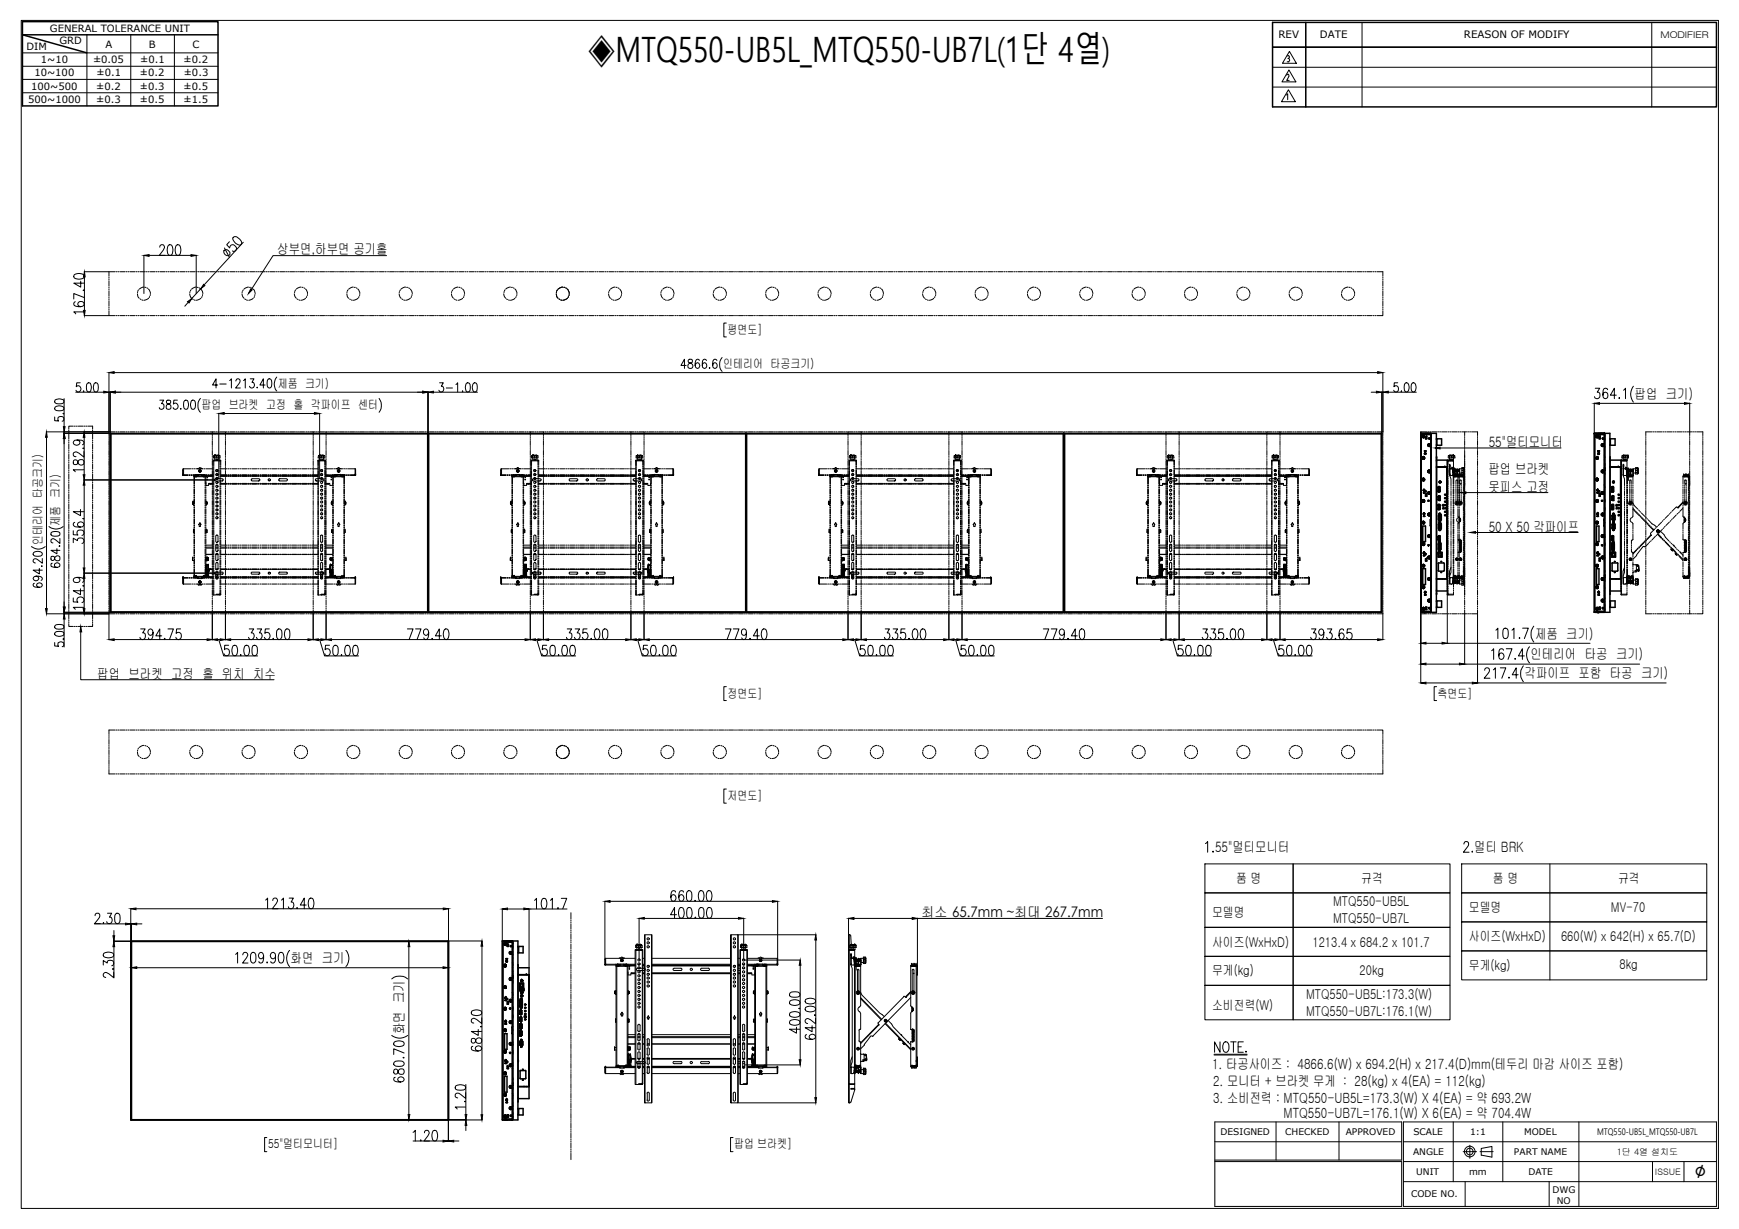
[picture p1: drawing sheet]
<svg xmlns="http://www.w3.org/2000/svg" width="297mm" height="210mm" viewBox="0 0 297 210" stroke-linecap="round" stroke-linejoin="round" font-family="sans-serif">
<defs><g id="words">
<text font-size="6" x="100.4" y="10.6">◈MTQ550-UB5L_MTQ550-UB7L(1단 4열)</text>
<text font-size="3.5" x="289.5" y="201.2">∅</text>
<g font-size="2.4">
<text x="47.4" y="43.4">상부면,하부면 공기홀</text>
<text x="279.2" y="68.1">팝업 크기)</text>
<text x="254.3" y="76.3">55&quot;멀티모니터</text>
<text x="254.2" y="80.9">팝업 브라켓</text>
<text x="254.2" y="84">못피스 고정</text>
<text x="254.3" y="90.8">50 X 50 각파이프</text>
<text x="261.4" y="112.6">인테리어 타공 크기)</text>
<text x="262.2" y="109.1">제품 크기)</text>
<text x="16.6" y="115.9">팝업 브라켓 고정 홀 위치 치수</text>
<text x="260.4" y="115.8">각파이프 포함 타공 크기)</text>
<text x="207.5" y="145.5">55&quot;멀티모니터</text>
<text x="251.8" y="145.6">멀티 BRK</text>
<text x="157.4" y="156.6">최소 65.7mm ~최대 267.7mm</text>
<text x="49.6" y="164.5">화면 크기</text>
<text x="69" y="176.6" transform="rotate(-90 69 176.6)">화면 크기</text>
<text x="207" y="182.6">1. 타공사이즈 : 4866.6(W) x 694.2(H) x 217.4(D)mm(테두리 마감 사이즈 포함)</text>
<text x="207.2" y="185.6">2. 모니터 + 브라켓 무게 : 28(kg) x 4(EA) = 112(kg)</text>
<text x="207.2" y="188.4">3. 소비전력 : MTQ550-UB5L=173.3(W) X 4(EA) = 약 693.2W</text>
<text x="219.2" y="191">MTQ550-UB7L=176.1(W) X 6(EA) = 약 704.4W</text>
</g>
<g font-size="2.3">
<text x="211.1" y="150.8">품 명</text>
<text x="227.7" y="154.8">MTQ550-UB5L</text>
<text x="232.5" y="150.8">규격</text>
<text x="250.9" y="155.8">모델명</text>
<text x="255" y="150.8">품 명</text>
<text x="275.2" y="155.8">MV-70</text>
<text x="276.4" y="150.8">규격</text>
<text x="207" y="156.6">모델명</text>
<text x="207" y="161.7">사이즈(WxHxD)</text>
<text x="224.2" y="161.7">1213.4 x 684.2 x 101.7</text>
<text x="227.7" y="157.6">MTQ550-UB7L</text>
<text x="250.9" y="160.8">사이즈(WxHxD)</text>
<text x="266.6" y="160.8">660(W) x 642(H) x 65.7(D)</text>
<text x="207" y="166.6">무게(kg)</text>
<text x="232.2" y="166.5">20kg</text>
<text x="250.9" y="165.7">무게(kg)</text>
<text x="276.6" y="165.6">8kg</text>
<text x="207" y="172.5">소비전력(W)</text>
<text x="223.1" y="170.6">MTQ550-UB5L:173.3(W)</text>
<text x="223.1" y="173.6">MTQ550-UB7L:176.1(W)</text>
</g>
<g font-size="2.1">
<text x="124.3" y="57">평면도]</text>
<text x="123.5" y="62.9">인테리어 타공크기)</text>
<text x="34.4" y="69.9">팝업 브라켓 고정 홀 각파이프 센터</text>
<text x="47.4" y="66.3">제품 크기)</text>
<text x="10.2" y="89.8" transform="rotate(-90 10.2 89.8)">제품 크기)</text>
<text x="7.2" y="93.1" transform="rotate(-90 7.2 93.1)">인테리어 타공크기)</text>
<text x="124.3" y="119.1">정면도]</text>
<text x="245.6" y="119.1">측면도]</text>
<text x="124.3" y="136.6">저면도]</text>
<text x="45.8" y="196.1">55&quot;멀티모니터]</text>
<text x="125.4" y="196.1">팝업 브라켓]</text>
</g>
<g font-size="1.8">
<text x="218.4" y="6.5">REV</text>
<text x="225.5" y="6.5">DATE</text>
<text x="250" y="6.5">REASON OF MODIFY</text>
</g>
<g font-size="1.7">
<text x="8.5" y="5.4">GENERAL TOLERANCE UNIT</text>
<text x="4.5" y="8.5">DIM</text>
<text x="7" y="10.8">1~10</text>
<text x="10.1" y="7.5">GRD</text>
<text x="15.9" y="10.8">±0.05</text>
<text x="18" y="8.1">A</text>
<text x="23.9" y="10.8">±0.1</text>
<text x="25.4" y="8.1">B</text>
<text x="31.4" y="10.8">±0.2</text>
<text x="32.9" y="8.1">C</text>
<text x="4.8" y="17.6">500~1000</text>
<text x="5.3" y="15.3">100~500</text>
<text x="5.9" y="13.1">10~100</text>
<text x="16.5" y="15.3">±0.2</text>
<text x="16.5" y="17.6">±0.3</text>
<text x="16.5" y="13.1">±0.1</text>
<text x="23.9" y="13.1">±0.2</text>
<text x="23.9" y="15.3">±0.3</text>
<text x="23.9" y="17.6">±0.5</text>
<text x="31.4" y="15.3">±0.5</text>
<text x="31.4" y="17.6">±1.5</text>
<text x="31.4" y="13.1">±0.3</text>
</g>
<g font-size="1.6">
<text x="283.6" y="6.4">MODIFIER</text>
<text x="208.5" y="193.9">DESIGNED</text>
<text x="219.5" y="193.9">CHECKED</text>
<text x="229.9" y="193.9">APPROVED</text>
<text x="241.4" y="197.3">ANGLE</text>
<text x="241.4" y="193.9">SCALE</text>
<text x="251.1" y="193.9">1:1</text>
<text x="258.6" y="197.3">PART NAME</text>
<text x="260.3" y="193.9">MODEL</text>
<text x="272.8" y="193.8">MTQ550-UB5L_MTQ550-UB7L</text>
<text x="241.9" y="200.7">UNIT</text>
<text x="250.9" y="200.7">mm</text>
<text x="261.1" y="200.7">DATE</text>
<text x="265.2" y="203.7">DWG</text>
<text x="241" y="204.5">CODE NO.</text>
<text x="265.9" y="205.6">NO</text>
</g>
<g font-size="1.5">
<text x="276.2" y="197.2">1단 4열 설치도</text>
<text x="282.7" y="200.7">ISSUE</text>
</g>
</g></defs>
<!-- layer: 0 -->
<g fill="none" stroke="#000" stroke-width=".17">
<path d="M3.6 3.5h289.9v202.9h-289.9zM12.7 46.9a1.6 1.6 0 0 1 1.6 0l.1 .4a1.05 1.05 0 0 1-1.5 .3l-.2-.1-.1-.2zM12.9 51.5a.4 .4 0 0 0-.2 .7 1.18 1.18 0 0 0 1.7-.2 .52 .52 0 0 0-.6-.5 .52 .52 0 0 0-.4 .7l.4 .2M13.8 48v1l-1.2-.6h1.8M14.3 49.5v.1zM14.4 53.3h-1.8l.3 .3M14.4 50.8l-1.8-.7v1M14.4 53.9h5.3M14.4 46.4h5.3M14.4 47.3v5.7M18.6 46.4v.8M18.6 47.3v.2"/>
<path d="M18.6 47.7v.2M18.6 48v.9M18.6 49v.2M18.6 49.4v.1M18.6 49.7v.9M18.6 50.8v.1M18.6 51.1v.2M18.6 51.4v.9M18.6 52.5v.1M18.6 52.8v.2M18.6 53.1v.8M19.8 53.9h.2"/>
<path d="M19.8 46.4h.2M20.2 53.9h.1M20.2 46.4h.1M20.5 53.9h.9M20.5 46.4h.9M21.5 53.9h.2M21.5 46.4h.2M21.9 53.9h.1M21.9 46.4h.1M22.2 53.9h.9M22.2 46.4h.9M23.2 53.9h.2"/>
<path d="M23.2 46.4h.2M23.5 50.2l.1 .5 .2 .2M23.5 49.8v.2M23.6 53.9h.1M23.6 46.4h.1M23.7 49.5l-.1 .2M23.9 53.9h.9M23.9 46.4h.9M23.9 51.1l.2 .1M24.2 51.2l.2 .1M24.6 49l-.8 .4M24.6 43.6v6.5"/>
<path d="M24.8 49.1h.1M25 53.9h.1M25 46.4h.1M25.1 49.2h.1M25.3 53.9h.2M25.3 46.4h.2M25.3 49.4l.4 .5v.2M25.4 50.9l-.8 .4M25.5 43.6h7.1M25.6 50.6l-.1 .2M25.6 53.9h.9M25.6 46.4h.9"/>
<path d="M25.7 50.3l-.1 .2M26.7 53.9h.1M26.7 46.4h.1M27 53.9h.2M27 46.4h.2M27.3 42.2v-.2l.2-.2h.3l.2 .2a.59 .59 0 0 1-.1 .7l-.7 .9h1M27.3 53.9h.9M27.3 46.4h.9M28.3 53.9h.2M28.3 46.4h.2M28.7 53.9h.2M28.7 46.4h.2"/>
<path d="M28.8 41.9l.3-.1a1.07 1.07 0 0 1 .3 1.5l-.1 .2-.3 .1a1.07 1.07 0 0 1-.4-1.5zM29 53.9h.9M29 46.4h.9M30 53.9h.2M30 46.4h.2M30.1 41.9l.4-.1a1.07 1.07 0 0 1 .3 1.5l-.1 .2-.4 .1a1.07 1.07 0 0 1-.3-1.5zM30.4 53.9h.2M30.4 46.4h.2M30.7 53.9h.9M30.7 46.4h.9M31.8 53.9h.1M31.8 46.4h.1"/>
<path d="M32.1 53.9h.2M32.1 46.4h.2M32.2 51.6l-.6 .7M32.4 50.2l.1 .5 .3 .2M32.5 49.8l-.1 .2M32.5 53.9h.8M32.5 46.4h.8M32.6 49.5l-.1 .2M32.9 51.1l.1 .1M33.2 51.2l.1 .1M33.5 53.9h.1M33.5 46.4h.1"/>
<path d="M33.5 49l-.8 .4M33.5 43.6v6.5M33.7 49.1h.2M33.8 53.9h.2M33.8 46.4h.2M34 49.2h.2M34.1 53.9h.9M34.1 46.4h.9M34.3 49.3l-1.5 1.7M34.3 49.4l.4 .7M34.3 50.9l-.8 .4M34.5 50.6l-.1 .2"/>
<path d="M34.6 50.3v.2M35.2 53.9h.1M35.2 46.4h.1M35.5 53.9h.2M35.5 46.4h.2M35.8 53.9h.9M35.8 46.4h.9M36.9 53.9h.1M36.9 46.4h.1M37.2 53.9h.2M37.2 46.4h.2M37.5 53.9h.9"/>
<path d="M37.5 46.4h.9M38.3 42.3l.9 1.7M38.4 42.7a.7 .7 0 0 1 .9 .8 .6 .6 0 0 1-.8 0 .6 .6 0 0 1-.1-.8zM38.6 53.9h.2M38.6 46.4h.2M38.9 53.9h.2M38.9 46.4h.2M39.2 41.3l-.5 .5 .5 .5a.55 .55 0 0 1 .6-.5 .55 .55 0 0 1 .5 .6 .55 .55 0 0 1-.4 .5h-.2M39.3 53.9h.8M39.3 46.4h.8M39.9 40.5a.84 .84 0 0 1 1.1 .4l.3 .6-.2 .3a1.3 1.3 0 0 1-1.4-1zM40.3 53.9h.2"/>
<path d="M40.3 46.4h.2M40.6 53.9h.2M40.6 46.4h.2M41 53.9h.8M41 46.4h.8M41.3 50.2l.2 .5 .2 .2M41.4 49.8l-.1 .2M41.6 49.5l-.1 .2M41.6 41.4l-6.7 7.3M41.8 51.1l.2 .1M42 53.9h.1M42 46.4h.1"/>
<path d="M42.1 51.2l.2 .1M42.3 53.9h.2M42.3 46.4h.2M42.4 49l-.7 .4M42.6 49.1h.2M42.7 53.9h.8M42.7 46.4h.8M43 49.2h.1M43.3 49.4l.1 .1 .2 .6M43.3 50.9l-.8 .4M43.5 50.6l-.1 .2M43.5 50.3v.2"/>
<path d="M43.7 53.9h.1M43.7 46.4h.1M44 53.9h.2M44 46.4h.2M44.4 53.9h.8M44.4 46.4h.8M45.4 53.9h.2M45.4 46.4h.2M45.7 53.9h.2M45.7 46.4h.2M46.1 53.9h.8M46.1 46.4h.8"/>
<path d="M47.1 53.9h.2M47.1 46.4h.2M47.4 53.9h.2M47.4 46.4h.2M47.8 53.9h.8M47.8 46.4h.8M48.8 53.9h.2M48.8 46.4h.2M49.1 53.9h.2M49.1 46.4h.2M49.5 53.9h.8M49.5 46.4h.8"/>
<path d="M50.3 50.2l.1 .5 .2 .2M50.4 49.8l-.1 .2M50.5 49.5l-.1 .2M50.5 53.9h.2M50.5 46.4h.2M50.7 51.1l.2 .1M50.8 53.9h.2M50.8 46.4h.2M51.1 51.2l.2 .1M51.2 53.9h.8M51.2 46.4h.8M51.4 49l-.8 .4"/>
<path d="M51.6 49.1h.2M51.9 49.2h.2M52.2 49.4l.2 .1 .1 .6M52.2 50.9l-.8 .4M52.2 53.9h.2M52.2 46.4h.2M52.4 50.6l-.1 .2M52.5 50.3v.2M52.6 53.9h.1M52.6 46.4h.1M52.9 53.9h.8M52.9 46.4h.8"/>
<path d="M53.9 53.9h.2M53.9 46.4h.2M54.3 53.9h.1M54.3 46.4h.1M54.6 53.9h.8M54.6 46.4h.8M55.6 53.9h.2M55.6 46.4h.2M56 53.9h.1M56 46.4h.1M56.3 53.9h.8M56.3 46.4h.8"/>
<path d="M57.3 53.9h.2M57.3 46.4h.2M57.6 53.9h.2M57.6 46.4h.2M58 53.9h.8M58 46.4h.8M59 53.9h.2M59 46.4h.2M59.3 50.2v.5l.2 .2M59.3 49.8v.2M59.4 53.9h.1M59.4 46.4h.1"/>
<path d="M59.5 49.5l-.2 .2M59.7 51.1l.1 .1M59.7 53.9h.9M59.7 46.4h.9M60 51.2l.2 .1M60.4 49l-.9 .4M60.5 49.1h.2M60.7 53.9h.2M60.7 46.4h.2M60.9 49.2h.1M61.1 53.9h.1M61.1 46.4h.1"/>
<path d="M61.1 49.4l.2 .1 .2 .6M61.2 50.9l-.8 .4M61.3 50.6l-.1 .2M61.4 53.9h.9M61.4 46.4h.9M61.5 50.3l-.1 .2M62.4 53.9h.2M62.4 46.4h.2M62.8 53.9h.1M62.8 46.4h.1M63.1 53.9h.9M63.1 46.4h.9"/>
<path d="M64.1 53.9h.2M64.1 46.4h.2M64.5 53.9h.1M64.5 46.4h.1M64.8 53.9h.8M64.8 46.4h.8M65.8 53.9h.2M65.8 46.4h.2M66 43.7h-19.4l-3.6 5.7M66.2 53.9h.2M66.2 46.4h.2M66.5 53.9h.9"/>
<path d="M66.5 46.4h.9M67.5 53.9h.2M67.5 46.4h.2M67.9 53.9h.2M67.9 46.4h.2M68.2 50.2l.1 .5 .2 .2M68.2 49.8v.2M68.2 53.9h.9M68.2 46.4h.9M68.4 49.5l-.1 .2M68.7 51.1l.1 .1M68.9 51.2l.2 .1"/>
<path d="M69.2 53.9h.2M69.2 46.4h.2M69.3 49l-.8 .4M69.5 49.1h.1M69.6 53.9h.2M69.6 46.4h.2M69.8 49.2h.2M69.9 53.9h.9M69.9 46.4h.9M70.1 49.4l.3 .7M70.1 50.9l-.8 .4M70.3 50.6l-.1 .2"/>
<path d="M70.4 50.3l-.1 .2M70.9 53.9h.2M70.9 46.4h.2M71.3 53.9h.1M71.3 46.4h.1M71.6 53.9h.9M71.6 46.4h.9M72.6 53.9h.2M72.6 46.4h.2M73 53.9h.2M73 46.4h.2M73.3 53.9h.9"/>
<path d="M73.3 46.4h.9M74.4 53.9h.1M74.4 46.4h.1M74.7 53.9h.2M74.7 46.4h.2M75 53.9h.9M75 46.4h.9M76.1 53.9h.1M76.1 46.4h.1M76.4 53.9h.2M76.4 46.4h.2M76.7 53.9h.9"/>
<path d="M76.7 46.4h.9M77.1 50.2l.1 .5 .3 .2M77.2 49.8l-.1 .2M77.3 49.5l-.1 .2M77.6 51.1l.2 .1M77.8 53.9h.1M77.8 46.4h.1M77.9 51.2l.1 .1M78.1 53.9h.2M78.1 46.4h.2M78.2 49l-.7 .4M78.4 49.1h.2"/>
<path d="M78.4 53.9h.9M78.4 46.4h.9M78.7 49.2h.2M79 49.4l.2 .1 .2 .6M79 50.9l-.7 .4M79.2 50.6l-.1 .2M79.3 50.3v.2M79.4 53.9h.2M79.4 46.4h.2M79.8 53.9h.2M79.8 46.4h.2M80.2 53.9h.8"/>
<path d="M80.2 46.4h.8M81.2 53.9h.2M81.2 46.4h.2M81.5 53.9h.2M81.5 46.4h.2M81.9 53.9h.8M81.9 46.4h.8M82.9 53.9h.1M82.9 46.4h.1M83.2 53.9h.2M83.2 46.4h.2M83.6 53.9h.8"/>
<path d="M83.6 46.4h.8M84.6 53.9h.1M84.6 46.4h.1M84.9 53.9h.2M84.9 46.4h.2M85.2 53.9h.9M85.2 46.4h.9M86 50.2l.2 .5 .2 .2M86.1 49.8v.2M86.3 49.5l-.1 .2M86.3 53.9h.1M86.3 46.4h.1"/>
<path d="M86.5 51.1l.2 .1M86.6 53.9h.2M86.6 46.4h.2M86.9 51.2l.1 .1M86.9 53.9h.9M86.9 46.4h.9M87.2 49l-.8 .4M87.4 49.1h.1M87.7 49.2h.1M88 49.4l.1 .1 .2 .6M88 50.9l-.8 .4M88 53.9h.2"/>
<path d="M88 46.4h.2M88.2 50.6l-.1 .2M88.3 50.3v.2M88.3 53.9h.2M88.3 46.4h.2M88.7 53.9h.8M88.7 46.4h.8M89.7 53.9h.2M89.7 46.4h.2M90 53.9h.2M90 46.4h.2M90.4 53.9h.8"/>
<path d="M90.4 46.4h.8M91.4 53.9h.2M91.4 46.4h.2M91.7 53.9h.2M91.7 46.4h.2M92.1 53.9h.8M92.1 46.4h.8M93.1 53.9h.1M93.1 46.4h.1M93.4 53.9h.2M93.4 46.4h.2M93.8 53.9h.8"/>
<path d="M93.8 46.4h.8M94.8 53.9h.2M94.8 46.4h.2M95 50.2l.1 .5 .2 .2M95.1 49.8l-.1 .2M95.2 53.9h.1M95.2 46.4h.1M95.2 49.5l-.1 .2M95.5 51.1l.1 .1M95.5 53.9h.8M95.5 46.4h.8M95.8 51.2l.2 .1"/>
<path d="M96.1 49l-.8 .4M96.3 49.1h.2M96.5 53.9h.2M96.5 46.4h.2M96.6 49.2h.2M96.8 53.9h.2M96.8 46.4h.2M96.9 49.4l.2 .1 .1 .6M96.9 50.9l-.8 .4M97.1 50.6l-.1 .2M97.2 53.9h.8M97.2 46.4h.8"/>
<path d="M97.2 50.3v.2M98.2 53.9h.2M98.2 46.4h.2M98.5 53.9h.2M98.5 46.4h.2M98.9 53.9h.8M98.9 46.4h.8M99.9 53.9h.2M99.9 46.4h.2M100.2 53.9h.2M100.2 46.4h.2M100.6 53.9h.9"/>
<path d="M100.6 46.4h.9M101.6 53.9h.2M101.6 46.4h.2M102 53.9h.1M102 46.4h.1M102.3 53.9h.9M102.3 46.4h.9M103.3 53.9h.2M103.3 46.4h.2M103.7 53.9h.1M103.7 46.4h.1M104 50.2l.1 .5 .2 .2"/>
<path d="M104 49.8v.2M104 53.9h.8M104 46.4h.8M104.2 49.5l-.1 .2M104.4 51.1l.1 .1M104.7 51.2l.2 .1M105 53.9h.2M105 46.4h.2M105.1 49l-.8 .4M105.2 49.1h.2M105.4 53.9h.1M105.4 46.4h.1"/>
<path d="M105.6 49.2h.1M105.7 53.9h.8M105.7 46.4h.8M105.9 50.9l-.8 .4M105.9 49.4l.3 .7M106.1 50.6l-.1 .2M106.2 50.3l-.1 .2M106.7 53.9h.2M106.7 46.4h.2M107 53.9h.2M107 46.4h.2M107.4 53.9h.9"/>
<path d="M107.4 46.4h.9M108.4 53.9h.2M108.4 46.4h.2M108.8 53.9h.2M108.8 46.4h.2M109.1 53.9h.9M109.1 46.4h.9M110.1 53.9h.2M110.1 46.4h.2M110.5 53.9h.1M110.5 46.4h.1M110.8 53.9h.9"/>
<path d="M110.8 46.4h.9M111.8 53.9h.2M111.8 46.4h.2M112.2 53.9h.1M112.2 46.4h.1M112.5 53.9h.9M112.5 46.4h.9M112.9 50.2l.1 .5 .2 .2M112.9 49.8v.2M113.1 49.5l-.1 .2M113.4 51.1l.1 .1M113.5 53.9h.2"/>
<path d="M113.5 46.4h.2M113.7 51.2l.1 .1M113.9 53.9h.1M113.9 46.4h.1M114 49l-.8 .4M114.2 49.1h.1M114.2 53.9h.8M114.2 46.4h.8M114.5 49.2h.2M114.8 49.4l.2 .1 .1 .6M114.8 50.9l-.8 .4M115 50.6l-.1 .2"/>
<path d="M115.1 50.3l-.1 .2M115.3 53.9h.1M115.3 46.4h.1M115.6 53.9h.2M115.6 46.4h.2M115.9 53.9h.9M115.9 46.4h.9M117 53.9h.1M117 46.4h.1M117.3 53.9h.2M117.3 46.4h.2M117.6 53.9h.9"/>
<path d="M117.6 46.4h.9M118.6 53.9h.2M118.6 46.4h.2M119 53.9h.2M119 46.4h.2M119.3 53.9h.9M119.3 46.4h.9M120.3 53.9h.2M120.3 46.4h.2M120.7 53.9h.1M120.7 46.4h.1M121 53.9h.9"/>
<path d="M121 46.4h.9M121.8 50.2l.1 .5 .3 .2M121.9 49.8v.2M122 49.5l-.1 .2M122 53.9h.2M122 46.4h.2M122.3 51.1l.2 .1M122.4 53.9h.2M122.4 46.4h.2M122.6 51.2l.2 .1M122.8 53.9h.8M122.8 46.4h.8"/>
<path d="M123 49l-.8 .4M123.1 49.1h.2M123.5 49.2h.1M123.7 50.9l-.7 .4M123.7 49.4l.2 .1 .2 .6M123.8 53.9h.1M123.8 46.4h.1M123.9 50.6v.2M124.1 50.3l-.1 .2M124.1 55.2h-.5v2.3h.5M124.1 53.9h.2M124.1 46.4h.2"/>
<path d="M124.4 53.9h.9M124.4 46.4h.9M125.5 53.9h.1M125.5 46.4h.1M125.8 53.9h.2M125.8 46.4h.2M126.1 53.9h.9M126.1 46.4h.9M127.2 53.9h.1M127.2 46.4h.1M127.5 53.9h.2M127.5 46.4h.2"/>
<path d="M127.8 53.9h.9M127.8 46.4h.9M128.8 53.9h.2M128.8 46.4h.2M129.2 53.9h.2M129.2 46.4h.2M129.6 53.9h.8M129.6 46.4h.8M130.6 53.9h.2M130.6 46.4h.2M130.8 50.2l.1 .5 .2 .2M130.8 49.8v.2"/>
<path d="M130.9 53.9h.2M130.9 46.4h.2M131 49.5l-.1 .2M131.3 51.1l.1 .1M131.3 53.9h.8M131.3 46.4h.8M131.6 51.2l.1 .1M131.9 49l-.8 .4M132.1 49.1h.1M132.3 53.9h.1M132.3 46.4h.1M132.4 49.2h.1"/>
<path d="M132.6 53.9h.2M132.6 46.4h.2M132.7 49.4l.3 .7M132.7 50.9l-.8 .4M132.9 50.6l-.1 .2M133 53.9h.8M133 46.4h.8M133 50.3v.2M134 53.9h.1M134 46.4h.1M134.3 53.9h.2M134.3 46.4h.2"/>
<path d="M134.6 53.9h.9M134.6 46.4h.9M135.7 53.9h.1M135.7 46.4h.1M136 53.9h.2M136 46.4h.2M136.4 53.9h.8M136.4 46.4h.8M137.4 53.9h.2M137.4 46.4h.2M137.7 53.9h.2M137.7 46.4h.2"/>
<path d="M138.1 53.9h.8M138.1 46.4h.8M139.1 53.9h.2M139.1 46.4h.2M139.4 53.9h.2M139.4 46.4h.2M139.7 50.2l.2 .5 .2 .2M139.8 49.8l-.1 .2M139.8 53.9h.8M139.8 46.4h.8M139.9 49.5v.2M140.2 51.1l.1 .1"/>
<path d="M140.5 51.2l.2 .1M140.8 53.9h.2M140.8 46.4h.2M140.8 49l-.8 .4M141 49.1h.2M141.1 53.9h.2M141.1 46.4h.2M141.3 49.2h.2M141.5 53.9h.8M141.5 46.4h.8M141.6 49.4l.4 .7M141.6 50.9l-.8 .4"/>
<path d="M141.8 50.6v.2M141.9 50.3v.2M142.5 53.9h.1M142.5 46.4h.1M142.8 53.9h.2M142.8 46.4h.2M143.2 53.9h.8M143.2 46.4h.8M144.2 53.9h.2M144.2 46.4h.2M144.6 53.9h.1M144.6 46.4h.1"/>
<path d="M144.9 53.9h.8M144.9 46.4h.8M145.9 53.9h.2M145.9 46.4h.2M146.2 53.9h.2M146.2 46.4h.2M146.6 53.9h.8M146.6 46.4h.8M147.6 53.9h.2M147.6 46.4h.2M147.9 53.9h.2M147.9 46.4h.2"/>
<path d="M148.3 53.9h.8M148.3 46.4h.8M148.7 50.2l.1 .5 .2 .2M148.7 49.8v.2M148.9 49.5l-.1 .2M149.1 51.1l.2 .1M149.3 53.9h.2M149.3 46.4h.2M149.4 51.2l.2 .1M149.6 53.9h.2M149.6 46.4h.2M149.8 49l-.8 .4"/>
<path d="M149.9 49.1h.2M150 53.9h.9M150 46.4h.9M150.3 49.2h.1M150.6 49.4l.1 .1 .2 .6M150.6 50.9l-.8 .4M150.8 50.6l-.1 .2M150.9 50.3l-.1 .2M151 53.9h.2M151 46.4h.2M151.4 53.9h.1M151.4 46.4h.1"/>
<path d="M151.7 53.9h.9M151.7 46.4h.9M152.7 53.9h.2M152.7 46.4h.2M153.1 53.9h.1M153.1 46.4h.1M153.4 53.9h.8M153.4 46.4h.8M154.4 53.9h.2M154.4 46.4h.2M154.8 53.9h.1M154.8 46.4h.1"/>
<path d="M155.1 53.9h.8M155.1 46.4h.8M156.1 53.9h.2M156.1 46.4h.2M156.4 53.9h.2M156.4 46.4h.2M156.8 53.9h.9M156.8 46.4h.9M157.6 50.2l.1 .5 .2 .2M157.7 49.8l-.1 .2M157.8 49.5l-.1 .2M157.8 53.9h.2"/>
<path d="M157.8 46.4h.2M158.1 51.1l.1 .1M158.2 53.9h.2M158.2 46.4h.2M158.4 51.2l.2 .1M158.5 53.9h.9M158.5 46.4h.9M158.7 49l-.8 .4M158.9 49.1h.2M159.2 49.2h.2M159.5 49.4l.2 .1 .1 .6M159.5 50.9l-.8 .4"/>
<path d="M159.5 53.9h.2M159.5 46.4h.2M159.7 50.6l-.1 .2M159.8 50.3v.2M159.9 53.9h.1M159.9 46.4h.1M160.2 53.9h.9M160.2 46.4h.9M161.2 53.9h.2M161.2 46.4h.2M161.6 53.9h.1M161.6 46.4h.1"/>
<path d="M161.9 53.9h.9M161.9 46.4h.9M162.9 53.9h.2M162.9 46.4h.2M163.3 53.9h.1M163.3 46.4h.1M163.6 53.9h.9M163.6 46.4h.9M164.7 53.9h.1M164.7 46.4h.1M165 53.9h.2M165 46.4h.2"/>
<path d="M165.3 53.9h.9M165.3 46.4h.9M166.4 53.9h.1M166.4 46.4h.1M166.6 50.2l.1 .5 .2 .2M166.6 49.8v.2M166.7 53.9h.2M166.7 46.4h.2M166.8 49.5l-.1 .2M167 51.1l.2 .1M167 53.9h.9M167 46.4h.9"/>
<path d="M167.3 51.2l.2 .1M167.7 49l-.8 .4M167.8 49.1h.2M168 53.9h.2M168 46.4h.2M168.2 49.2h.1M168.4 53.9h.2M168.4 46.4h.2M168.5 49.4l.3 .7M168.5 50.9l-.8 .4M168.6 50.6v.2M168.7 53.9h.9"/>
<path d="M168.7 46.4h.9M168.8 50.3l-.1 .2M169.7 53.9h.2M169.7 46.4h.2M170.1 53.9h.2M170.1 46.4h.2M170.4 53.9h.9M170.4 46.4h.9M171.5 53.9h.1M171.5 46.4h.1M171.8 53.9h.2M171.8 46.4h.2"/>
<path d="M172.2 53.9h.8M172.2 46.4h.8M173.2 53.9h.1M173.2 46.4h.1M173.5 53.9h.2M173.5 46.4h.2M173.8 53.9h.9M173.8 46.4h.9M174.9 53.9h.1M174.9 46.4h.1M175.2 53.9h.2M175.2 46.4h.2"/>
<path d="M175.5 50.2l.1 .5 .2 .2M175.5 49.8v.2M175.5 53.9h.9M175.5 46.4h.9M175.7 49.5l-.1 .2M176 51.1l.1 .1M176.3 51.2l.1 .1M176.6 53.9h.1M176.6 46.4h.1M176.6 49l-.8 .4M176.8 49.1h.1M176.9 53.9h.2"/>
<path d="M176.9 46.4h.2M177.1 49.2h.2M177.2 53.9h.9M177.2 46.4h.9M177.4 49.4l.3 .7M177.4 50.9l-.8 .4M177.6 50.6l-.1 .2M177.7 50.3v.2M178.3 53.9h.2M178.3 46.4h.2M178.6 53.9h.2M178.6 46.4h.2"/>
<path d="M179 53.9h.8M179 46.4h.8M180 53.9h.2M180 46.4h.2M180.3 53.9h.2M180.3 46.4h.2M180.7 53.9h.8M180.7 46.4h.8M181.7 53.9h.1M181.7 46.4h.1M182 53.9h.2M182 46.4h.2"/>
<path d="M182.4 53.9h.8M182.4 46.4h.8M183.4 53.9h.1M183.4 46.4h.1M183.7 53.9h.2M183.7 46.4h.2M184.1 53.9h.8M184.1 46.4h.8M184.4 50.2l.2 .5 .2 .2M184.5 49.8l-.1 .2M184.6 49.5v.2M184.9 51.1l.2 .1"/>
<path d="M185.1 53.9h.2M185.1 46.4h.2M185.2 51.2l.2 .1M185.4 53.9h.2M185.4 46.4h.2M185.5 49l-.7 .4M185.7 49.1h.2M185.8 53.9h.8M185.8 46.4h.8M186 49.2h.2M186.3 49.4l.2 .1 .2 .6M186.3 50.9l-.7 .4"/>
<path d="M186.5 50.6v.2M186.6 50.3v.2M186.8 53.9h.2M186.8 46.4h.2M187.1 53.9h.2M187.1 46.4h.2M187.5 53.9h.8M187.5 46.4h.8M188.5 53.9h.2M188.5 46.4h.2M188.8 53.9h.2M188.8 46.4h.2"/>
<path d="M189.2 53.9h.8M189.2 46.4h.8M190.2 53.9h.2M190.2 46.4h.2M190.5 53.9h.2M190.5 46.4h.2M190.9 53.9h.8M190.9 46.4h.8M191.9 53.9h.2M191.9 46.4h.2M192.3 53.9h.1M192.3 46.4h.1"/>
<path d="M192.6 53.9h.8M192.6 46.4h.8M193.4 50.2l.1 .5 .2 .2M193.4 49.8v.2M193.6 49.5l-.1 .2M193.6 53.9h.2M193.6 46.4h.2M193.8 51.1l.2 .1M194 53.9h.1M194 46.4h.1M194.2 51.2l.1 .1M194.3 53.9h.8"/>
<path d="M194.3 46.4h.8M194.5 49l-.8 .4M194.7 49.1h.1M195 49.2h.1M195.3 49.4l.1 .1 .2 .6M195.3 50.9l-.8 .4M195.3 53.9h.2M195.3 46.4h.2M195.5 50.6l-.1 .2M195.6 50.3v.2M195.7 53.9h.1M195.7 46.4h.1"/>
<path d="M196 53.9h.8M196 46.4h.8M197 53.9h.2M197 46.4h.2M197.3 53.9h.2M197.3 46.4h.2M197.7 53.9h.8M197.7 46.4h.8M198.7 53.9h.2M198.7 46.4h.2M199.1 53.9h.1M199.1 46.4h.1"/>
<path d="M199.4 53.9h.9M199.4 46.4h.9M200.4 53.9h.2M200.4 46.4h.2M200.8 53.9h.1M200.8 46.4h.1M201.1 53.9h.9M201.1 46.4h.9M202.1 53.9h.2M202.1 46.4h.2M202.3 50.2l.1 .5 .2 .2M202.4 49.8l-.1 .2"/>
<path d="M202.5 53.9h.1M202.5 46.4h.1M202.6 49.5l-.2 .2M202.8 51.1l.1 .1M202.8 53.9h.9M202.8 46.4h.9M203.1 51.2l.2 .1M203.4 49l-.8 .4M203.6 49.1h.2M203.8 53.9h.2M203.8 46.4h.2M203.9 49.2h.2"/>
<path d="M204.2 53.9h.1M204.2 46.4h.1M204.2 50.9l-.8 .4M204.2 49.4l.3 .7M204.4 50.6l-.1 .2M204.5 53.9h.8M204.5 46.4h.8M204.5 50.3v.2M205.5 53.9h.2M205.5 46.4h.2M205.9 53.9h.2M205.9 46.4h.2"/>
<path d="M206.2 53.9h.9M206.2 46.4h.9M207.2 53.9h.2M207.2 46.4h.2M207.6 53.9h.2M207.6 46.4h.2M207.9 53.9h.9M207.9 46.4h.9M208.9 53.9h.2M208.9 46.4h.2M209.3 53.9h.2M209.3 46.4h.2"/>
<path d="M209.6 53.9h.9M209.6 46.4h.9M210.6 53.9h.2M210.6 46.4h.2M211 53.9h.1M211 46.4h.1M211.3 50.2l.1 .5 .2 .2M211.3 49.8v.2M211.3 53.9h.9M211.3 46.4h.9M211.5 49.5l-.1 .2M211.7 51.1l.2 .1"/>
<path d="M212 51.2l.2 .1M212.3 53.9h.2M212.3 46.4h.2M212.4 49l-.8 .4M212.5 49.1h.2M212.7 53.9h.1M212.7 46.4h.1M212.9 49.2h.1M213 53.9h.9M213 46.4h.9M213.2 50.9l-.8 .4M213.2 49.4l.3 .7"/>
<path d="M213.4 50.6l-.1 .2M213.5 50.3l-.1 .2M214.1 53.9h.1M214.1 46.4h.1M214.4 53.9h.2M214.4 46.4h.2M214.7 53.9h.9M214.7 46.4h.9M215.8 53.9h.1M215.8 46.4h.1M216.1 53.9h.2M216.1 46.4h.2"/>
<path d="M216.4 53.9h.9M216.4 46.4h.9M217.5 53.9h.1M217.5 46.4h.1M217.8 53.9h.2M217.8 46.4h.2M218.1 53.9h.9M218.1 46.4h.9M219.1 53.9h.2M219.1 46.4h.2M219.5 53.9h.2M219.5 46.4h.2"/>
<path d="M219.8 53.9h.9M219.8 46.4h.9M220.2 50.2l.1 .5 .2 .2M220.2 49.8v.2M220.4 49.5l-.1 .2M220.7 51.1l.1 .1M220.9 53.9h.2M220.9 46.4h.2M221 51.2l.1 .1M221.2 53.9h.2M221.2 46.4h.2M221.3 49l-.8 .4"/>
<path d="M221.5 49.1h.2M221.6 53.9h.8M221.6 46.4h.8M221.8 49.2h.2M222.1 49.4l.2 .1 .1 .6M222.1 50.9l-.8 .4M222.3 50.6l-.1 .2M222.4 50.3v.2M222.6 53.9h.1M222.6 46.4h.1M222.9 53.9h.2M222.9 46.4h.2"/>
<path d="M223.3 53.9h.8M223.3 46.4h.8M224.3 53.9h.1M224.3 46.4h.1M224.6 53.9h.2M224.6 46.4h.2M224.9 53.9h.9M224.9 46.4h.9M226 53.9h.1M226 46.4h.1M226.3 53.9h.2M226.3 46.4h.2"/>
<path d="M226.6 53.9h.9M226.6 46.4h.9M227.7 53.9h.2M227.7 46.4h.2M228 53.9h.2M228 46.4h.2M228.4 53.9h.8M228.4 46.4h.8M229.1 50.2l.2 .5 .2 .2M229.2 49.8v.2M229.3 49.5v.2M229.4 53.9h.2"/>
<path d="M229.4 46.4h.2M229.6 51.1l.2 .1M229.7 53.9h.2M229.7 46.4h.2M229.9 51.2l.2 .1M230.1 53.9h.8M230.1 46.4h.8M230.3 49l-.8 .4M230.4 49.1h.2M230.8 49.2h.1M231 49.4l.2 .1 .2 .6M231 50.9l-.7 .4"/>
<path d="M231.1 53.9h.2M231.1 46.4h.2M231.3 50.6l-.1 .2M231.4 50.3l-.1 .2M231.4 53.9h.2M231.4 46.4h.2M231.8 53.9h.8M231.8 46.4h.8M232.8 53.9h.1M232.8 46.4h.1M233.1 53.9h.2M233.1 46.4h.2"/>
<path d="M233.5 53.9h.8M233.5 46.4h.8M234.5 53.9h.2M234.5 46.4h.2M234.9 53.9h.1M234.9 46.4h.1M235.2 46.4h1v.8M236.2 47.3v.2M236.2 47.7v.2M236.2 48v.9M236.2 49v.2M236.2 49.4v.1"/>
<path d="M236.2 49.7v.9M236.2 50.8v.1M236.2 51.1v.2M236.2 51.4v.9M236.2 52.5v.1M236.2 52.8v.2M236.2 53.1v.8h-1M7.9 73.8h11.8M7.9 74.7v29.2M9.3 71.2v.7h.7a.5 .5 0 0 1 .3-.8 .5 .5 0 0 1 .6 .5v.3h-.3M9.4 69.5a1.3 1.3 0 0 1 1.5 0v.3a.73 .73 0 0 1-.9 .4l-.6-.2zM9.4 68.3l.6-.2 .6 .1 .3 .1v.3a.73 .73 0 0 1-.9 .4l-.6-.2z"/>
<path d="M10.8 70.6h.1zM10.9 74h7.9M11 68.1v4.8M11 73.8v.2M11 74.9v28.8M11.8 73.5v.1M11.8 73.8v.2M11.8 74.1v.9M11.8 75.2v.1M11.8 75.5v.2M11.8 75.8v.9M11.8 76.9v.2"/>
<path d="M11.8 77.2v.2M11.8 77.6v.8M11.8 78.6v.2M11.8 78.9v.2M11.8 79.3v.8M12.5 72.8h-.7v.5M12.6 78.6a.45 .45 0 0 0 .2 .7h.2a.65 .65 0 0 0 .4-.6 .52 .52 0 0 1 .8-.1 .52 .52 0 0 1-.2 .8 .52 .52 0 0 1-.7-.4l-.1-.2a.41 .41 0 0 0-.6-.2zM12.7 72.8h.2M12.9 67h4.8M13 72.8h.2M13.2 75.2a.45 .45 0 0 1 .4 .2 .45 .45 0 0 1 0 .4 .54 .54 0 0 1-.7 .2 .54 .54 0 0 1-.3-.6 1.39 1.39 0 0 1 1.7 .1v.4l-.2 .1M13.4 72.8h.8"/>
<path d="M13.7 65.4h-.6l-.1 .7a.48 .48 0 0 1 .7 0 .48 .48 0 0 1 0 .7 .48 .48 0 0 1-.7 0v-.2M14.2 76.6h.1zM14.2 66.9h.1zM14.3 77.1v1a2.16 2.16 0 0 0-1.4-.9l-.4 .2v.3l.2 .2 .3 .1M14.4 74.7v6.4M14.4 72.8h.1M14.7 72.8h.2M14.9 65.5l.3-.1a.92 .92 0 0 1 .3 1.2l-.1 .3h-.3a.69 .69 0 0 1-.3-.8zM15.1 72.8h.7v.5M15.8 73.5v.1M15.8 73.8v.2M15.8 74.1v.9"/>
<path d="M15.8 75.2v.1M15.8 75.5v.2M15.8 75.8v.9M15.8 76.9v.2M15.8 77.2v.2M15.8 77.6v.8M15.8 78.6v.2M15.8 78.9v.2M15.8 79.3v.8M16.1 65.5l.4-.1a1.06 1.06 0 0 1 0 1.5h-.2a.92 .92 0 0 1-.3-1.2zM18.6 63.6v10.8M18.6 74.6v.1"/>
<path d="M18.6 74.9v.2M18.6 75.2v.9M18.6 76.3v.1M18.6 76.6v.2M18.6 76.9v.9M18.6 77.9v.2M18.6 78.3v.2M18.6 78.7v.8M18.6 79.7v.2M18.6 67h.2M18.8 66.9v7.1M19.5 63.6h215.8"/>
<path d="M19.7 67h52.5M19.8 73.8h.2M20.2 73.8h.1M20.5 73.8h.9M21.5 73.8h.2M21.9 73.8h.1M22.2 73.8h.9M23.2 73.8h.2M23.6 73.8h.1M23.9 73.8h.9M25 73.8h.1M25.3 73.8h.2"/>
<path d="M25.6 73.8h.9M26.7 73.8h.1M27 73.8h.2M27.3 68.3h.7l-.4 .6a.46 .46 0 0 1 .4 .7 .46 .46 0 0 1-.8 0M27.3 73.8h.9M28.3 73.8h.2M28.5 68.4l-.1 .3 .2 .2a.51 .51 0 0 1 .6 .4 .51 .51 0 0 1-.3 .6 .45 .45 0 0 1-.5-.4 .45 .45 0 0 1 .3-.5l.4-.2 .1-.2a.44 .44 0 0 0-.7-.2zM28.7 73.8h.2M29 73.8h.9M30 73.8h.2M30.3 68.3h-.6l-.1 .7a.5 .5 0 0 1 .7 .1 .5 .5 0 0 1 0 .6 .5 .5 0 0 1-.7 .1v-.2M30.4 73.8h.2"/>
<path d="M30.7 73.8h.9M30.8 69.8h.1zM31.5 68.4l.3-.1a.92 .92 0 0 1 .3 1.3l-.1 .2-.3 .1a.69 .69 0 0 1-.3-.9zM31.8 73.8h.1M32.1 73.8h.2M32.5 73.8h.8M32.7 68.4l.3-.1a1.06 1.06 0 0 1 0 1.6h-.1a.92 .92 0 0 1-.3-1.3zM33.5 73.8h.1M33.8 73.8h.2M34.1 73.8h.9M34.2 68a1.86 1.86 0 0 0 0 2.4M35.2 73.8h.1"/>
<path d="M35.5 73.8h.2M35.8 73.8h.9M36.3 73.8v.6M36.3 74.6v.1M36.3 74.9v.2M36.3 75.2v.9M36.3 76.3v.1M36.3 76.6v.2M36.3 76.9v.9M36.3 77.9v.2M36.3 78.3v.2M36.3 78.7v.8"/>
<path d="M36.3 79.7v.2M36.4 79.7v.2M36.5 77.9h.1M36.5 78.7v-.1h1.1v.1M36.5 78.6h-.1v.1h.1M36.5 78.7v.8M36.5 79.7v.2M36.6 77.8l-.1 .4h.1v-.3M36.6 77.8v.1M36.6 77.8h.5M36.6 77.8h.1M36.7 77.8l-.1 .4h.3v-.3h-.3"/>
<path d="M36.7 77.8h.1M36.9 77.8l.4 .1M36.9 73.8h.1M36.9 78.2h.1M36.9 78.6h.1M37.2 78.6h.1M37.2 73.8h.2M37.2 65.8h-.9l.6-1.1v1.6M37.2 77.8h-.2v.4h.3M37.2 77.8h.1M37.2 77.8h.2M37.3 77.8v.4"/>
<path d="M37.3 77.8h.1M37.3 77.8l.1 .1M37.4 77.9l-.1 .3M37.4 77.9h.2M37.4 70.6v11.2M37.4 77.8h.1zM37.4 77.8h-.8M37.4 77.8v.1M37.4 78.2v.4h-.7v-.4M37.5 77.8l.1 .4h-.2M37.5 73.8h.9M37.5 65.6h1.1"/>
<path d="M37.6 78.6h.1v.1h-.1M37.6 78.7v.8M37.6 79.6v.2M37.6 80v.2M37.7 79.5v-.8h-1.3v.8M37.7 79.6v.2M37.7 80v.2M38.3 70.6h15.4M38.5 73.8v.6M38.5 74.6v.1M38.5 74.9v.2M38.5 75.2v.9"/>
<path d="M38.5 76.3v.1M38.5 76.6v.2M38.5 76.9v.9M38.5 77.9v.2M38.5 78.3v.2M38.5 78.7v.8M38.5 79.7v.2M38.6 73.8h.2M38.9 73.8h.2M39.2 65l.3-.3v1.6M39.3 73.8h.8M40.3 65.1a.38 .38 0 0 1 .5-.4 .38 .38 0 0 1 .2 .6l-.8 1h.8"/>
<path d="M40.3 73.8h.2M40.6 73.8h.2M41 73.8h.8M41.6 65l.3-.3v1.6M42 73.8h.1M42.3 73.8h.2M42.7 73.8h.8M42.7 64.7h.7l-.4 .6a.46 .46 0 0 1 .4 .7 .46 .46 0 0 1-.8 0M43.7 73.8h.1M43.9 66.2v.1zM44 73.8h.2M44.4 73.8h.8"/>
<path d="M45.3 65.8h-.9l.6-1.1v1.6M45.4 73.8h.2M45.7 73.8h.2M45.8 64.8l.3-.1a1.06 1.06 0 0 1 0 1.6h-.1a1.2 1.2 0 0 1-.2-1.5zM46.1 73.8h.8M47.1 73.8h.2M47.3 64.4a1.86 1.86 0 0 0 0 2.4M47.4 73.8h.2M47.8 73.8h.8M48.8 73.8h.2M49.1 73.8h.2M49.5 73.8h.8"/>
<path d="M50.5 73.8h.2M50.8 73.8h.2M51.2 73.8h.8M52.2 73.8h.2M52.6 73.8h.1M52.9 73.8h.8M53.5 73.8v.6M53.5 74.6v.1M53.5 74.9v.2M53.5 75.2v.9M53.5 76.3v.1M53.5 76.6v.2"/>
<path d="M53.5 76.9v.9M53.5 77.9v.2M53.5 78.3v.2M53.5 78.7v.8M53.5 79.7v.2M53.9 73.8h.2M54.3 73.8h.1M54.3 79.7v.2M54.4 77.9h.2M54.4 78.6h1.1v.1h-1.1zM54.4 78.6v.1M54.4 78.7v.8"/>
<path d="M54.4 79.7v.2M54.4 78.7l-.1 .8M54.4 77.8h1h-.5v.4h.3M54.4 77.8l-.1 .4h.3v-.3M54.5 77.8l.1 .1M54.5 77.8h.5M54.5 77.8h-.1M54.6 77.9h.1M54.6 73.8h.8M54.6 70.6v11.2M54.6 77.8v.4h.2v-.3h-.2M54.6 77.8h.1"/>
<path d="M54.8 77.8l.4 .1M54.8 78.6h.1M54.8 78.2h.1M55.1 78.6h.1M55.1 77.8l.1 .4M55.1 77.8h.1M55.2 77.8l.1 .1M55.3 77.9l-.1 .3M55.3 77.9h.2M55.3 77.8v.1M55.4 77.8l.1 .1v.3h-.2v.4h-.7M55.5 78.6v.1"/>
<path d="M55.5 78.7l.1 .8M55.5 78.7v.8M55.5 79.6v.2M55.5 80v.2M55.6 79.6v.2M55.6 80v.2M55.6 73.8h.2M55.7 73.8v.6M55.7 74.6v.1M55.7 74.9v.2M55.7 75.2v.9M55.7 76.3v.1"/>
<path d="M55.7 76.6v.2M55.7 76.9v.9M55.7 77.9v.2M55.7 78.3v.2M55.7 78.7v.8M55.7 79.7v.2M56 73.8h.1M56.3 73.8h.8M57.3 73.8h.2M57.6 73.8h.2M58 73.8h.8M59 73.8h.2"/>
<path d="M59.4 73.8h.1M59.7 73.8h.9M60.7 73.8h.2M61.1 73.8h.1M61.4 73.8h.9M62.4 73.8h.2M62.8 73.8h.1M63.1 73.8h.9M64.1 73.8h.2M64.5 73.8h.1M64.8 68a2.02 2.02 0 0 1 0 2.4M64.8 73.8h.8"/>
<path d="M65.8 73.8h.2M66.2 73.8h.2M66.5 73.8h.9M67.5 73.8h.2M67.9 73.8h.2M68.2 73.8h.9M69.2 73.8h.2M69.6 73.8h.2M69.9 73.8h.9M70.9 73.8h.2M71.3 73.8h.1M71.6 73.8h.9"/>
<path d="M72.6 73.8h.2M73 73.8h.2M73.1 66.9v7.1M73.1 67h.1M73.3 73.8h.9M74 67h7.6M74.4 73.8h.1M74.7 73.8h.2M75 73.8h.9M75.1 65.4h.6l-.3 .6a.46 .46 0 0 1 .4 .6 .46 .46 0 0 1-.8 .2v-.2M76.1 73.8h.1M76.2 66.3h1.1"/>
<path d="M76.4 73.8h.2M76.7 73.8h.9M77.8 73.8h.1M77.9 65.7l.3-.3v1.5M78.1 73.8h.2M78.4 73.8h.9M79 66.8v.1zM79.4 73.8h.2M79.7 65.5l.3-.1a.69 .69 0 0 1 .3 .9l-.1 .6h-.3a.92 .92 0 0 1-.3-1.2zM79.8 73.8h.2M80.2 73.8h.8M80.9 65.5l.3-.1a1.06 1.06 0 0 1 0 1.5h-.1a1.07 1.07 0 0 1-.2-1.4z"/>
<path d="M81.2 73.8h.2M81.5 73.8h.2M81.9 73.8h.8M82.9 73.8h.1M83.2 73.8h.2M83.6 73.8h.8M84.6 73.8h.1M84.9 73.8h.2M85.2 73.8h.9M86.3 73.8h.1M86.6 73.8h.2M86.9 73.8h.9"/>
<path d="M88 73.8h.2M88.3 73.8h.2M88.7 73.8h.8M89.7 73.8h.2M90 73.8h.2M90.4 73.8h.8M90.6 73.8v.6M90.6 74.6v.1M90.6 74.9v.2M90.6 75.2v.9M90.6 76.3v.1M90.6 76.6v.2"/>
<path d="M90.6 76.9v.9M90.6 77.9v.2M90.6 78.3v.2M90.6 78.7v.8M90.6 79.7v.2M90.7 79.7v.2M90.8 78.7v-.1h1.1v.1M90.8 78.6v.1M90.8 78.7v.8M90.8 79.7v.2M90.8 77.9h.2M90.8 77.8h1h-.5v.4h.3"/>
<path d="M90.8 77.8v.4h.2v-.3M90.9 77.8l.1 .1M90.9 77.8h.5M90.9 77.8h-.1M91 77.9h.1M91 77.8v.4h.3v-.3h-.3M91 77.8h.1M91.2 77.8l.4 .1M91.3 78.2h.1M91.3 78.6h.1M91.4 73.8h.2M91.5 78.6h.1"/>
<path d="M91.6 77.8h.1M91.6 77.8l.1 .1M91.6 77.8v.4M91.7 77.9l-.1 .3M91.7 77.9h.2M91.7 77.8v.1M91.7 73.8h.2M91.7 78.2v.4h-.7v-.4M91.8 77.8l.1 .1v.3h-.2M91.9 78.6h.1v.1h-.1M91.9 78.7v.8M91.9 79.6v.2"/>
<path d="M91.9 80v.2M92 79.5v-.8h-1.3v.8M92 79.6v.2M92 80v.2M92.1 73.8h.8M92.8 73.8v.6M92.8 74.6v.1M92.8 74.9v.2M92.8 75.2v.9M92.8 76.3v.1M92.8 76.6v.2M92.8 76.9v.9"/>
<path d="M92.8 77.9v.2M92.8 78.3v.2M92.8 78.7v.8M92.8 79.7v.2M93.1 73.8h.1M93.4 73.8h.2M93.8 73.8h.8M94.8 73.8h.2M95.2 73.8h.1M95.5 73.8h.8M96.5 73.8h.2M96.8 73.8h.2"/>
<path d="M97.2 73.8h.8M98.2 73.8h.2M98.5 73.8h.2M98.9 73.8h.8M99.9 73.8h.2M100.2 73.8h.2M100.6 73.8h.9M101.6 73.8h.2M102 73.8h.1M102.3 73.8h.9M103.3 73.8h.2M103.7 73.8h.1"/>
<path d="M104 73.8h.8M105 73.8h.2M105.4 73.8h.1M105.7 73.8h.8M106.7 73.8h.2M107 73.8h.2M107.4 73.8h.9M107.8 73.8v.6M107.8 74.6v.1M107.8 74.9v.2M107.8 75.2v.9M107.8 76.3v.1"/>
<path d="M107.8 76.6v.2M107.8 76.9v.9M107.8 77.9v.2M107.8 78.3v.2M107.8 78.7v.8M107.8 79.7v.2M108.4 73.8h.2M108.6 79.7v.2M108.7 77.9h.1M108.7 78.6h1.1v.1h-1.1zM108.7 78.6h-.1v.1h.1M108.7 78.7v.8"/>
<path d="M108.7 79.7v.2M108.7 78.7h-.1v.8M108.7 77.8v.4h.1M108.7 77.8h1h-.5v.4h.3M108.8 73.8h.2M108.8 77.8h-.1M108.8 77.9h.3v.3h-.2M108.8 77.9l.1 .3M108.8 77.8h.5M108.8 77.8v.1M108.9 77.8h.1M108.9 77.8v.4"/>
<path d="M109 77.8l.5 .1M109.1 78.2h.1M109.1 78.6h.1M109.1 73.8h.9M109.3 78.6h.1M109.4 77.8h.1M109.5 77.8v.4M109.5 77.8h.1M109.5 77.8l.1 .1M109.6 77.9h.2M109.6 78.2v.4h-.7v-.4M109.6 77.9l-.1 .3"/>
<path d="M109.6 77.8v.1M109.7 77.8l.1 .4h-.3M109.8 78.6v.1M109.8 78.7l.1 .8M109.8 78.7v.8M109.8 79.6v.2M109.8 80v.2M109.9 79.6v.2M109.9 80v.2M110 73.8v.6M110 74.6v.1M110 74.9v.2"/>
<path d="M110 75.2v.9M110 76.3v.1M110 76.6v.2M110 76.9v.9M110 77.9v.2M110 78.3v.2M110 78.7v.8M110 79.7v.2M110.1 73.8h.2M110.5 73.8h.1M110.8 73.8h.9M111.8 73.8h.2"/>
<path d="M112.2 73.8h.1M112.5 73.8h.9M113.5 73.8h.2M113.9 73.8h.1M114.2 73.8h.8M115.3 73.8h.1M115.6 73.8h.2M115.9 73.8h.9M117 73.8h.1M117.2 62.4h-.9l.6-1v1.5M117.3 73.8h.2M117.6 73.8h.9"/>
<path d="M117.6 61.4v.5a.56 .56 0 0 1 .7 .3 .56 .56 0 0 1-.2 .7 .5 .5 0 0 1-.6-.5 .5 .5 0 0 1 .6-.5h.1a.36 .36 0 0 0-.1-.5zM118.6 73.8h.2M119 73.8h.2M119.3 73.8h.9M119.5 61.6l-.4-.2a.91 .91 0 0 0 .1 1.5 .46 .46 0 0 0 .3-.5 .46 .46 0 0 0-.6-.4l-.2 .4M120.3 73.8h.2M120.7 61.6a.34 .34 0 0 0-.6-.2l-.1 .3a1.41 1.41 0 0 0 .1 1.1 .43 .43 0 0 0 .6-.4 .43 .43 0 0 0-.6-.4l-.1 .4M120.7 73.8h.1M121 73.8h.9M121.1 62.8h.2zM122 73.8h.2M122.4 73.8h.2"/>
<path d="M122.5 61.6a.34 .34 0 0 0-.6-.2l-.1 .3a1.41 1.41 0 0 0 .1 1.1 .43 .43 0 0 0 .6-.4 .43 .43 0 0 0-.6-.4l-.2 .4M122.8 73.8h.8M123.3 61.1a1.86 1.86 0 0 0 0 2.3M123.8 73.8h.1M124.1 73.8h.2M124.4 73.8h.9M125.5 73.8h.1M125.8 73.8h.2M126.1 73.8h.9M127.2 73.8h.1M127.5 73.8h.2M127.8 73.8h.9"/>
<path d="M128.8 73.8h.2M129.2 73.8h.2M129.6 73.8h.8M130.6 73.8h.2M130.9 73.8h.2M131.3 73.8h.8M132.3 73.8h.1M132.6 73.8h.2M133 73.8h.8M134 73.8h.1M134.3 73.8h.2M134.6 73.8h.9"/>
<path d="M135.7 73.8h.1M136 73.8h.2M136.4 73.8h.8M137.4 73.8h.2M137.7 73.8h.2M138.1 73.8h.8M139.1 73.8h.2M139.4 73.8h.2M139.8 73.8h.8M140.8 73.8h.2M141.1 73.8h.2M141.5 73.8h.8"/>
<path d="M142.5 73.8h.1M142.8 73.8h.2M143.2 73.8h.8M144.2 73.8h.2M144.6 73.8h.1M144.9 73.8v.6M144.9 74.6v.1M144.9 74.9v.2M144.9 75.2v.9M144.9 76.3v.1M144.9 76.6v.2M144.9 76.9v.9"/>
<path d="M144.9 77.9v.2M144.9 78.3v.2M144.9 78.7v.8M144.9 79.7v.2M144.9 73.8h.8M145 79.7v.2M145.1 78.7v-.1h1.1v.1M145.1 78.6v.1M145.1 78.7v.8M145.1 79.7v.2M145.1 77.9h.2M145.1 77.8h1h-.4v.4h.3"/>
<path d="M145.1 77.8v.4h.2v-.3M145.2 77.8h-.1M145.2 77.8l.1 .1M145.2 77.8h.5M145.3 77.9h.1M145.4 77.8l-.1 .4h.3l-.1-.3h-.2M145.4 77.8h.1M145.5 77.8l.4 .1M145.5 78.6h.1M145.6 78.2h.1M145.8 78.6h.1M145.9 77.8l.1 .4"/>
<path d="M145.9 77.8h.1M145.9 77.8l.1 .1M145.9 73.8h.2M146 77.9v.3M146 77.9h.2M146 77.8v.1M146.1 77.8l.1 .1v.3h-.2v.4h-.7v-.4M146.2 78.6v.1M146.2 78.7v.8M146.2 79.6v.2M146.2 80v.2M146.2 73.8h.2"/>
<path d="M146.3 79.5v-.8h-1.3v.8M146.3 79.6v.2M146.3 80v.2M146.6 73.8h.8M147.1 73.8v.6M147.1 74.6v.1M147.1 74.9v.2M147.1 75.2v.9M147.1 76.3v.1M147.1 76.6v.2M147.1 76.9v.9M147.1 77.9v.2"/>
<path d="M147.1 78.3v.2M147.1 78.7v.8M147.1 79.7v.2M147.6 73.8h.2M147.9 73.8h.2M148.3 73.8h.8M149.3 73.8h.2M149.6 73.8h.2M150 73.8h.9M151 73.8h.2M151.4 73.8h.1M151.7 73.8h.9"/>
<path d="M152.7 73.8h.2M153.1 73.8h.1M153.4 73.8h.8M154.4 73.8h.2M154.8 73.8h.1M155.1 73.8h.8M156.1 73.8h.2M156.4 73.8h.2M156.8 73.8h.9M157.8 73.8h.2M158.2 73.8h.2M158.5 73.8h.9"/>
<path d="M159.5 73.8h.2M159.9 73.8h.1M160.2 73.8h.9M161.2 73.8h.2M161.6 73.8h.1M161.9 73.8h.9M162.1 73.8v.6M162.1 74.6v.1M162.1 74.9v.2M162.1 75.2v.9M162.1 76.3v.1M162.1 76.6v.2"/>
<path d="M162.1 76.9v.9M162.1 77.9v.2M162.1 78.3v.2M162.1 78.7v.8M162.1 79.7v.2M162.9 79.7v.2M162.9 73.8h.2M163 78.7l-.1 .8M163 77.9h.1M163 78.6h1.1v.1h-1.1zM163 78.6v.1M163 78.7v.8"/>
<path d="M163 79.7v.2M163.1 77.8l-.1 .4h.1v-.3M163.1 77.8v.1M163.1 77.8h.5M163.1 77.8h.1M163.2 77.8l-.1 .4h.3v-.3h-.3M163.2 77.8h.1M163.3 73.8h.1M163.4 77.8l.4 .1M163.4 78.6h.1M163.4 78.2h.1M163.6 73.8h.9"/>
<path d="M163.6 78.6h.1M163.7 77.8h.2M163.7 77.8h-.2v.4h.3M163.7 77.8h.1M163.8 77.8v.4M163.8 77.8h.1M163.8 77.8l.1 .1M163.9 77.9l-.1 .3M163.9 77.9h.2M163.9 77.8h.1zM163.9 77.8h-.8M163.9 77.8v.1"/>
<path d="M163.9 78.2v.4h-.7v-.4M164 77.8l.1 .4h-.2M164.1 78.6h.1v.1h-.1M164.1 78.7h.1v.8M164.1 78.7v.8M164.1 79.6v.2M164.1 80v.2M164.2 79.6v.2M164.2 80v.2M164.3 73.8v.6M164.3 74.6v.1M164.3 74.9v.2"/>
<path d="M164.3 75.2v.9M164.3 76.3v.1M164.3 76.6v.2M164.3 76.9v.9M164.3 77.9v.2M164.3 78.3v.2M164.3 78.7v.8M164.3 79.7v.2M164.7 73.8h.1M165 73.8h.2M165.3 73.8h.9M166.4 73.8h.1"/>
<path d="M166.7 73.8h.2M167 73.8h.9M168 73.8h.2M168.4 73.8h.2M168.7 73.8h.9M169.7 73.8h.2M170.1 73.8h.2M170.4 73.8h.9M171.5 73.8h.1M171.8 73.8h.2M172.2 73.8h.8M173.2 73.8h.1"/>
<path d="M173.5 73.8h.2M173.8 73.8h.9M174.9 73.8h.1M175.2 73.8h.2M175.5 73.8h.9M176.6 73.8h.1M176.9 73.8h.2M177.2 73.8h.9M178.3 73.8h.2M178.6 73.8h.2M179 73.8h.8M180 73.8h.2"/>
<path d="M180.3 73.8h.2M180.7 73.8h.8M181.7 73.8h.1M182 73.8h.2M182.4 73.8h.8M183.4 73.8h.1M183.7 73.8h.2M184.1 73.8h.8M185.1 73.8h.2M185.4 73.8h.2M185.8 73.8h.8M186.8 73.8h.2"/>
<path d="M187.1 73.8h.2M187.5 73.8h.8M188.5 73.8h.2M188.8 73.8h.2M189.2 73.8h.8M190.2 73.8h.2M190.5 73.8h.2M190.9 73.8h.8M191.9 73.8h.2M192.3 73.8h.1M192.6 73.8h.8M193.6 73.8h.2"/>
<path d="M194 73.8h.1M194.3 73.8h.8M195.3 73.8h.2M195.7 73.8h.1M196 73.8h.8M197 73.8h.2M197.3 73.8h.2M197.7 73.8h.8M198.7 73.8h.2M199.1 73.8h.1M199.2 73.8v.6M199.2 74.6v.1"/>
<path d="M199.2 74.9v.2M199.2 75.2v.9M199.2 76.3v.1M199.2 76.6v.2M199.2 76.9v.9M199.2 77.9v.2M199.2 78.3v.2M199.2 78.7v.8M199.2 79.7v.2M199.3 79.7v.2M199.4 77.9h.1M199.4 78.7v-.1h1.1v.1"/>
<path d="M199.4 78.6h-.1v.1h.1M199.4 73.8h.9M199.4 78.7v.8M199.4 79.7v.2M199.5 77.8l-.1 .4h.1M199.5 77.8h.9h-.4l-.1 .4h.3M199.5 77.8h.1M199.5 77.9h.3v.3h-.2M199.5 77.9l.1 .3M199.5 77.8h.5M199.5 77.8v.1M199.6 77.8h.1"/>
<path d="M199.6 77.8v.4M199.8 77.8l.4 .1M199.8 78.2h.1M199.8 78.6h.1M200.1 78.6h.1M200.1 77.8h.1M200.2 77.8v.4M200.2 77.8h.1M200.2 77.8l.1 .1M200.3 77.9l-.1 .3M200.3 77.9h.2M200.3 78.2v.4h-.7v-.4"/>
<path d="M200.3 77.8v.1M200.4 77.8l.1 .4h-.2M200.4 73.8h.2M200.5 78.6v.1M200.5 78.7v.8M200.5 79.6v.2M200.5 80v.2M200.6 79.5v-.8h-1.3v.8M200.6 79.6v.2M200.6 80v.2M200.8 73.8h.1M201.1 73.8h.9"/>
<path d="M201.4 73.8v.6M201.4 74.6v.1M201.4 74.9v.2M201.4 75.2v.9M201.4 76.3v.1M201.4 76.6v.2M201.4 76.9v.9M201.4 77.9v.2M201.4 78.3v.2M201.4 78.7v.8M201.4 79.7v.2M202.1 73.8h.2"/>
<path d="M202.5 73.8h.1M202.8 73.8h.9M203.8 73.8h.2M204.2 73.8h.1M204.5 73.8h.8M205.5 73.8h.2M205.9 73.8h.2M206.2 73.8h.9M207.2 73.8h.2M207.6 73.8h.2M207.9 73.8h.9M208.9 73.8h.2"/>
<path d="M209.3 73.8h.2M209.6 73.8h.9M210.6 73.8h.2M211 73.8h.1M211.3 73.8h.9M212.3 73.8h.2M212.7 73.8h.1M213 73.8h.9M214.1 73.8h.1M214.4 73.8h.2M214.7 73.8h.9M215.8 73.8h.1"/>
<path d="M216.1 73.8h.2M216.4 73.8v.6M216.4 74.6v.1M216.4 74.9v.2M216.4 75.2v.9M216.4 76.3v.1M216.4 76.6v.2M216.4 76.9v.9M216.4 77.9v.2M216.4 78.3v.2M216.4 78.7v.8M216.4 79.7v.2"/>
<path d="M216.4 73.8h.9M217.2 79.7v.2M217.3 78.6v.1M217.3 78.7v.8M217.3 79.7v.2M217.3 78.7l-.1 .8M217.3 78.6h1.1v.1h-1.1zM217.3 77.9h.2M217.3 77.8h1h-.5v.4h.3M217.3 77.8v.4h.2v-.3M217.4 77.8h.5M217.4 77.8h-.1"/>
<path d="M217.4 77.8l.1 .1M217.5 77.9h.1M217.5 73.8h.1M217.5 77.8v.4h.2v-.3h-.2M217.5 77.8h.1M217.7 77.8h.4M217.7 78.6h.1M217.7 78.2h.1M217.8 73.8h.2M218 78.6h.1M218 77.8h.1M218.1 77.8l.1 .1"/>
<path d="M218.1 77.8h.1M218.1 73.8h.9M218.1 77.9v.3M218.2 77.9l-.1 .3M218.2 77.9h.2M218.2 77.8v.1M218.3 77.8l.1 .1v.3h-.2v.4h-.7v-.4M218.4 78.6h.1v.1h-.1M218.4 78.7h.1v.8M218.4 78.7v.8M218.4 79.6v.2M218.4 80v.2"/>
<path d="M218.5 79.6v.2M218.5 80v.2M218.6 73.8v.6M218.6 74.6v.1M218.6 74.9v.2M218.6 75.2v.9M218.6 76.3v.1M218.6 76.6v.2M218.6 76.9v.9M218.6 77.9v.2M218.6 78.3v.2M218.6 78.7v.8"/>
<path d="M218.6 79.7v.2M219.1 73.8h.2M219.5 73.8h.2M219.8 73.8h.9M220.9 73.8h.2M221.2 73.8h.2M221.6 73.8h.8M222.6 73.8h.1M222.9 73.8h.2M223.3 73.8h.8M224.3 73.8h.1M224.6 73.8h.2"/>
<path d="M224.9 73.8h.9M226 73.8h.1M226.3 73.8h.2M226.6 73.8h.9M227.7 73.8h.2M228 73.8h.2M228.4 73.8h.8M229.4 73.8h.2M229.7 73.8h.2M230.1 73.8h.8M231.1 73.8h.2M231.4 73.8h.2"/>
<path d="M231.8 73.8h.8M232.8 73.8h.1M233.1 73.8h.2M233.5 73.8h.8M234.2 67h.9M234.5 73.8h.2M234.9 73.8h.1M235.2 73.8h1M236 67h.2M236 66.9v7.1M236.2 63.6v10.8M236.2 74.6v.1"/>
<path d="M236.2 74.9v.2M236.2 75.2v.9M236.2 76.3v.1M236.2 76.6v.2M236.2 76.9v.9M236.2 77.9v.2M236.2 78.3v.2M236.2 78.7v.8M236.2 79.7v.2M237.1 67h4.8M238.7 65.4h-.5l-.1 .7a.5 .5 0 0 1 .8 .2 .5 .5 0 0 1-.5 .6h-.2l-.1-.3M239.3 66.9h.1z"/>
<path d="M240 65.5l.3-.1a.99 .99 0 0 1 0 1.5h-.1a1.2 1.2 0 0 1-.2-1.4zM241.2 65.5l.3-.1a.99 .99 0 0 1 0 1.5h-.1a1.2 1.2 0 0 1-.2-1.4zM242.7 74.6v.1M242.7 74.9v.2M242.7 75.2v.9M242.7 76.3v.1M242.7 76.6v.2M242.7 76.9v.9M242.7 77.9v.2M242.7 78.3v.2M242.7 78.7v.8M242.7 79.7v.2"/>
<path d="M243.7 73.8h-1v.6M243.9 73.8h.1M244.2 73.8h.2M244.5 73.8h.9M245.6 73.8h.1M245.9 73.8h.2M246 76.5h20.6M246.2 73.8h.9M247.2 78.7h.1M247.2 78.7v.8M247.2 79.6v.2M247.2 80v.2"/>
<path d="M247.3 73.8h.2M247.3 78.6h1v.1h-1zM247.3 79.5v-.8h1v1.1l-.3 .1v.2h.2M247.3 78.6l-.1 .1M247.3 78.7h.1M247.3 79.6v.2M247.3 80v.2M247.4 77.9h.2M247.5 77.8l-.1 .1v.3h.2v.4h.7M247.6 77.8v.1M247.6 80h.1M247.6 77.9v.3"/>
<path d="M247.6 79.6v-.1l.1 .1M247.6 73.8h.2M247.6 77.9h.7M247.7 77.8l-.1 .4M247.7 77.8h.1M247.7 78.7h.1M247.7 77.8l-.1 .1M247.7 78.6h.1M247.8 78.7h.1M247.8 78.6h.1M247.8 77.8l.1 .4h-.3M247.9 78.2h.1"/>
<path d="M248 73.8h.8M248 79.9h.1M248 80h.4M248 79.9l.1 .1M248.1 78.6h.1M248.1 79.9h-.1M248.1 78.7h.1M248.1 77.8l-.1 .4h.3M248.1 79.9l.1 .1M248.2 78.7h.1M248.2 77.8h.1M248.2 77.8l.1 .4"/>
<path d="M248.3 77.8v.1M248.3 78.2v.4M248.3 79.8v.2M248.3 77.9h.2M248.3 77.9v.3M248.4 77.8h-.9h.9M248.4 77.8l-.1 .1M248.4 77.8h.1M248.4 77.8l.1 .4h-.2M248.4 80v.1M248.4 80l.2 .1M249 73.8h.2"/>
<path d="M249.3 73.8h.2M249.7 73.8h.8M250 79.9v.1h-.1M250.1 79.9h-.4v.1M250.1 79.9v.1M250.1 79.9v1v-.5h-.4v.3M250.2 73.8v.6M250.2 74.6v.1M250.2 74.9v.2M250.2 75.2v.9M250.2 76.3v.1M250.2 76.6v.2"/>
<path d="M250.2 76.9v1.3M250.2 78.3v.2M250.2 78.7v1.2M250.7 73.8h.2M251 73.8h.2M251.4 73.8h1v.6M252.4 74.6v.1M252.4 74.9v.2M252.4 75.2v.9M252.4 76.3v.1M252.4 76.6v.2M252.4 76.9v.9"/>
<path d="M252.4 77.9v.2M252.4 78.3v.2M252.4 78.7v.8M252.4 79.7v.2M272.3 68.8v5.2M272.5 66.3h.7l-.4 .7a.53 .53 0 0 1 .5 .8 .53 .53 0 0 1-.9-.1M273.2 68.9h14.5M274.6 66.6a.4 .4 0 0 0-.6-.2l-.2 .7v.7a.41 .41 0 0 0 .4 .3 .41 .41 0 0 0 .4-.3v-.2a.48 .48 0 0 0-.4-.6l-.2 .1-.2 .4M276.1 67.5h-1l.6-1.2v1.8M276.5 68h.1zM276.9 78.7h.1M276.9 78.7v.8"/>
<path d="M276.9 79.6v.2M276.9 80v.2M277 78.6h.9v.1h-.9zM277 79.5v-.8h.9v1.2h-.2v.2h.2M277 78.6l-.1 .1M277 78.7h.1M277 79.6v.2M277 80v.2M277.1 77.9h.1M277.1 77.8l-.1 .4h.2v.4h.7v-.4M277.2 77.8v.1M277.2 80h.2"/>
<path d="M277.2 77.9l.1 .3M277.3 79.6v-.1l.1 .1M277.3 66.6l.4-.3v1.8M277.3 77.8l-.1 .1M277.3 77.9h.6M277.4 77.8l-.1 .4M277.4 77.8h.1M277.4 78.7h.1M277.4 78.6h.1M277.5 78.6h.1M277.5 77.8l.1 .4h-.3M277.6 78.2h.1"/>
<path d="M277.7 79.9h.1M277.7 80h.4M277.7 79.9l.1 .1M277.7 78.6h.1M277.7 78.7h.1M277.7 77.8v.4h.2M277.8 79.9v.1M277.8 78.7h.1M277.9 77.8v.4M277.9 79.8v.2M277.9 77.8l.1 .1M278 77.9h.2"/>
<path d="M278 77.8v.1M278 77.8h.1M278 77.8h-.9h1M278 77.9l-.1 .3M278.1 77.8l.1 .4h-.2M278.1 77.8h.1M278.1 80l-.1 .1M278.1 80l.1 .1M279 66a2.18 2.18 0 0 0 0 2.7M279.7 79.9v.1h-.1M279.8 79.9v1v-.5h-.4v.3M279.8 79.9h-.4v.1"/>
<path d="M279.8 79.9v.1M281.1 74.6v.1M281.1 74.9v.2M281.1 75.2v.9M281.1 76.3v.1M281.1 76.6v.2M281.1 76.9v.9M281.1 77.9v.2M281.1 78.3v.2M281.1 78.7v.8M281.1 79.7v.2M282.1 73.8h-1v.6"/>
<path d="M282.3 73.8h.2M282.6 73.8h.2M283 73.8h.9M284 73.8h.2M284.4 73.8h.2M284.7 73.8h.9M285.7 73.8h.2M286.1 73.8h.1M286.4 73.8h.9M287.4 73.8h.2M287.8 73.8h.1M288.1 73.8h.9"/>
<path d="M288.6 68.8v5.6M288.6 74.6v.1M288.6 74.9v.2M288.6 75.2v.9M288.6 76.3v.1M288.6 76.6v.2M288.6 76.9v.9M288.6 77.9v.2M288.6 78.3v.2M288.6 78.7v.8M288.6 79.7v.2M289.1 73.8h.2"/>
<path d="M289.5 73.8h.1M289.8 73.8h1.1v.6M290.9 74.6v.1M290.9 74.9v.2M290.9 75.2v.9M290.9 76.3v.1M290.9 76.6v.2M290.9 76.9v.9M290.9 77.9v.2M290.9 78.3v.2M290.9 78.7v.8M290.9 79.7v.2"/>
<path d="M5.4 93.4a1.86 1.86 0 0 0 2.3 0M5.7 94.4a1.07 1.07 0 0 1 1.5 .1v.2a1.06 1.06 0 0 1-1.5 0zM5.9 99.6l-.2 .4a1.2 1.2 0 0 0 1.4 .1l.1-.1a.49 .49 0 0 0-.5-.5 .49 .49 0 0 0-.4 .5l.2 .3h.2M6.2 98.4l.2 .1 .2 .3a.49 .49 0 0 1-.5 .4 .49 .49 0 0 1-.4-.4v-.2a1.07 1.07 0 0 1 1.5 .2l-.2 .3M6.7 97.1v.9l-1-.6h1.5M7.1 96.6v.1zM7.2 95.4v.8l-.9-.7a.38 .38 0 0 0-.6 .2 .38 .38 0 0 0 .3 .5M8.4 89.9a1.91 1.91 0 0 0 2.4 0M8.7 95.1a.49 .49 0 0 0 .2 .6 .37 .37 0 0 0 .4-.4 .46 .46 0 0 1 .7-.3 .46 .46 0 0 1 0 .8 .46 .46 0 0 1-.7-.4l-.1-.3zM8.7 90.9l.6-.1a.65 .65 0 0 1 .9 .4 .89 .89 0 0 1-1.2 .3l-.3-.1zM8.9 96.2h-.2v.5a1.57 1.57 0 0 0 1.5 0 .46 .46 0 0 0-.4-.6 .46 .46 0 0 0-.5 .6l.4 .2M9.7 93.7v.9l-1-.6h1.5"/>
<path d="M10.2 93.2v.1zM10.2 92v.8l-.7-.6a.45 .45 0 0 0-.4-.2 .45 .45 0 0 0-.4 .3v.3l.3 .1M11.8 80.3v.1M11.8 80.6v.2M11.8 81v.8M11.8 82v.1M11.8 82.3v.2M11.8 82.6v.9M11.8 83.7v.2M11.8 84v.2M11.8 84.4v.8M11.8 85.4v.2"/>
<path d="M11.8 85.7v.2M11.8 86.1v.8M11.8 87.1v.2M11.8 87.4v.2M11.8 87.8v.8M11.8 88.8v.2M11.8 89.1v.2M11.8 89.5v.8M11.8 90.5v.1M11.8 90.8v.2M11.8 91.2v.8M11.8 92.2v.2"/>
<path d="M11.8 92.6v.1M11.8 92.9v.8M11.8 93.9v.2M11.8 94.2v.2M11.8 94.6v.8M11.8 95.6v.2M11.8 95.9v.2M11.8 96.3v.8M11.8 97.3v.2M11.8 97.6v.2M11.8 98v.9M11.8 99v.2"/>
<path d="M11.8 99.4v.1M11.8 99.7v.9M12.5 92.7v-.8l.7 .4a.53 .53 0 0 1 .8-.4 .53 .53 0 0 1 0 .9M12.5 90.6v.7l.8 .1a.5 .5 0 0 1-.1-.7 .5 .5 0 0 1 .6-.2 .48 .48 0 0 1 .5 .4 .48 .48 0 0 1-.3 .6M12.8 89.2a.36 .36 0 0 0-.2 .6 1.69 1.69 0 0 0 1.7 0 .5 .5 0 0 0-.5-.7 .5 .5 0 0 0-.5 .7l.4 .2M13.2 98.6a.47 .47 0 0 1 .4 .2 .47 .47 0 0 1 0 .5 .55 .55 0 0 1-.7 .2 .55 .55 0 0 1-.3-.7 1.56 1.56 0 0 1 1.7 0 .4 .4 0 0 1-.2 .7M13.7 87v1.1l-1.2-.7h1.8M14.2 88.6h.1zM14.3 82h22.5M14.3 97.9h22.5M14.3 80.2h-1.8l.4 .4M14.4 82.9v14.1"/>
<path d="M14.4 98.8v5.1M15.8 80.3v.1M15.8 80.6v.2M15.8 81v.8M15.8 82v.1M15.8 82.3v.2M15.8 82.6v.9M15.8 83.7v.2M15.8 84v.2M15.8 84.4v.8M15.8 85.4v.2M15.8 85.7v.2"/>
<path d="M15.8 86.1v.8M15.8 87.1v.2M15.8 87.4v.2M15.8 87.8v.8M15.8 88.8v.2M15.8 89.1v.2M15.8 89.5v.8M15.8 90.5v.1M15.8 90.8v.2M15.8 91.2v.8M15.8 92.2v.2M15.8 92.6v.1"/>
<path d="M15.8 92.9v.8M15.8 93.9v.2M15.8 94.2v.2M15.8 94.6v.8M15.8 95.6v.2M15.8 95.9v.2M15.8 96.3v.8M15.8 97.3v.2M15.8 97.6v.2M15.8 98v.9M15.8 99v.2M15.8 99.4v.1"/>
<path d="M15.8 99.7v.9M18.6 80v.2M18.6 80.4v.8M18.6 81.4v.1M18.6 81.7v.2M18.6 82.1v.8M18.6 83.1v.1M18.6 83.4v.2M18.6 83.7v.9M18.6 84.8v.1M18.6 85.1v.2M18.6 85.5v.8"/>
<path d="M18.6 86.5v.2M18.6 86.8v.2M18.6 87.2v.8M18.6 88.2v.2M18.6 88.5v.2M18.6 88.9v.8M18.6 89.9v.2M18.6 90.2v.2M18.6 90.6v.8M18.6 91.6v.2M18.6 91.9v.2M18.6 92.3v.8"/>
<path d="M18.6 93.3v.2M18.6 93.7v.1M18.6 94v.8M18.6 95v.2M18.6 95.3v.2M18.6 95.7v.8M18.6 96.7v.2M18.6 97v.2M18.6 97.4v.8M18.6 98.4v.2M18.6 98.7v.2M18.6 99.1v.9"/>
<path d="M31.2 98.7h.2v1.1h-.2zM31.2 98.7h.2M31.2 81.1v.1h.2v-.1M31.2 81.1h.1M31.2 81.2h.1M31.2 80.2v1M31.2 98.7h.1M31.2 98.7v.9M31.4 80.1h-.2v1h.2M31.4 81.1h.1M31.4 81.2h.1M31.4 98.7h.1"/>
<path d="M31.4 81.2h.7M31.4 81.1v.1M31.4 98.7h.7M31.4 99.8h1.2M31.4 80.1v1h.7M31.4 80.1h1.2M32.3 98.7h.2M32.3 81.1h.2M32.3 81.2h.2M32.6 98.7h.2M32.6 81.1h.2M32.6 81.2h.2"/>
<path d="M32.8 80.1h.1M32.8 99.8h.1M32.9 95.7h.1M32.9 95.3h.1M32.9 95.7h.2M32.9 95.3v.4M33 85.7h.1M33 86.1h.1M33 85.9h.1M33 85.7v.3zM33 86h.1M33 86v.1z"/>
<path d="M33 85.7v.4M33 98.7h1.5M33 81.2h.8M33 85.8v.3M33 81.1h1.5M33 98.7h.8M33 90.9h.1M33 90.5h.1M33 90.5v.4M33 85.8h-.1v.3h.1M33.1 99.8h.2M33.1 80.1h.2"/>
<path d="M33.1 98.4h.1M33.1 81.3l.1 .1M33.1 81.2h.1M33.1 98.5l.1 .2zM33.1 98.7h.1M33.1 81.4h.1M33.1 90.5l-.1 .4M33.1 95.1v.2h-.2M33.1 85.6v.7M33.1 81.4v1.3M33.1 82.9v.1M33.1 83.2v.2"/>
<path d="M33.1 83.5v.9M33.1 84.6v.1M33.1 84.9v.2M33.1 85.2v.9M33.1 86.2v.2M33.1 86.6v.2M33.1 86.9v.9M33.1 88v.2M33.1 88.3v.2M33.1 88.7v.8M33.1 89.7v.1M33.1 90v.2"/>
<path d="M33.1 90.4v.8M33.1 91.4v.1M33.1 91.7v.2M33.1 92v.9M33.1 93.1v.1M33.1 93.4v.2M33.1 93.7v.9M33.1 94.8v.2M33.1 95.5v.8M33.1 96.5v.2M33.1 96.8v.2M33.1 97.2v1.2"/>
<path d="M33.2 81.2h.4v.1h-.4zM33.2 98.4h1.8M33.2 81.4h1.8M33.2 98.4l-.1 .1M33.2 81.2v1.5M33.2 97.2v1.3h.4v.2h-.4M33.2 82.9v.1M33.2 83.2v.2M33.2 83.5v.9M33.2 84.6v.1M33.2 84.9v.2M33.2 85.2v.9"/>
<path d="M33.2 86.2v.2M33.2 86.6v.2M33.2 86.9v.9M33.2 88v.2M33.2 88.3v.2M33.2 88.7v.8M33.2 89.7v.1M33.2 90v.2M33.2 90.4v.8M33.2 91.4v.1M33.2 91.7v.2M33.2 92v.9"/>
<path d="M33.2 93.1v.1M33.2 93.4v.2M33.2 93.7v.9M33.2 94.8v.2M33.2 95.1v.2M33.2 95.5v.8M33.2 96.5v.2M33.2 96.8v.2M33.3 98.5l.3-.1v.3M33.3 81.3h.3M33.4 81.2h.2M33.4 81.2h.1"/>
<path d="M33.4 81.4h.1M33.4 98.4h.1M33.4 98.7h.1M33.4 98.7h.2M33.4 99.8h.9M33.4 80.1h.9l-.2-.2-.1 .2h-.3M33.6 81.2h.1M33.6 81.4h.1M33.6 98.4h.1M33.6 98.7h.1M33.6 81.2v.1M33.7 81.3h.9"/>
<path d="M33.7 98.5h.9M33.8 98.7v.1M33.8 81.1v.1M33.8 98.7h.1M33.8 98.5v.2h.7v-.2M33.8 99.8l.1 .2 .2-.2 .2 .2 .2-.2h.2M33.8 81.3v-.1h.7v.1M33.8 81v.2M34 99.4l.2-.1-.1 .1 .1 .1h-.1zM34.1 89.3l.3 .3h-.2v.3h-.2l-.1-.3zM34.4 80.1h.2M34.4 80.1h.1"/>
<path d="M34.5 80.1h.2M34.5 81.2h.7v.1h-.2v1.4M34.5 81v.2M34.5 81.1v.1M34.5 98.7h.1M34.5 98.7h.5M34.5 81.1h.5M34.5 98.7v.1M34.6 98.5l.1 .2zM34.7 81.2h.3v.1h-.3zM34.7 81.2l-.1 .1 .3 .1M34.7 98.4h.2"/>
<path d="M34.7 98.7h.2M34.7 81.2h.2M34.7 98.4h.1M34.7 98.7h.1M34.7 81.2h.1M34.7 81.4h.1M34.8 80.1h.2M34.8 99.8h.2M34.9 98.4h.1M34.9 98.7h.1M34.9 81.2h.1M34.9 81.4h.1"/>
<path d="M34.9 98.4l-.2 .1h.3v.2h-.3M34.9 81.3v.1M34.9 98.4v.1M35 98.4l1.4 .1M35 98.4h.2M35 97.2v1.3h.2v.2h-.7M35 81.4h.2v1.3M35 82.9v.1M35 83.2v.2M35 83.5v.9M35 84.6v.1M35 84.9v.2"/>
<path d="M35 85.2v.9M35 86.2v.2M35 86.6v.2M35 86.9v.9M35 88v.2M35 88.3v.2M35 88.7v.8M35 89.7v.1M35 90v.2M35 90.4v.8M35 91.4v.1M35 91.7v.2"/>
<path d="M35 92v.9M35 93.1v.1M35 93.4v.2M35 93.7v.9M35 94.8v.2M35 95.1v.2M35 95.5v.8M35 96.5v.2M35 96.8v.2M35.2 85.6v.7M35.2 97h.1M35.2 95.7h.1"/>
<path d="M35.2 95.3h.1M35.2 97.4h.1M35.2 97.5h.1M35.2 96.5v1.2M35.2 96.4v.1M35.2 81.2h.1M35.2 98.7h.1M35.2 82.6h.1M35.2 82.6v.3h.4v-.3h.2M35.2 90.9v.1M35.2 90.5v.1M35.2 95.4v.3"/>
<path d="M35.2 95.8h.1M35.2 97.6h.4M35.2 94.7h1.2M35.2 82.9v.1M35.2 83.2v.2M35.2 83.5v.9M35.2 84.6v.1M35.2 84.9v.2M35.2 85.2v.9M35.2 86.2v.2M35.2 86.6v.2M35.2 86.9v.9"/>
<path d="M35.2 88v.2M35.2 88.3v.2M35.2 88.7v.8M35.2 89.7v.1M35.2 90v.2M35.2 90.4v.8M35.2 91.4v.1M35.2 91.7v.2M35.2 92v.9M35.2 93.1v.1M35.2 93.4v.2M35.2 93.7v.9"/>
<path d="M35.2 94.8v.2M35.2 95.1v.2M35.2 95.5v.8M35.2 96.5v.2M35.2 96.8v.2M35.2 97.2v1.2M35.2 99.8h1.2M35.2 98.6h1.2M35.2 97.8h.4zM35.2 95.3h.2v.1h-.2zM35.2 95.3h.2M35.2 93.1h1.2"/>
<path d="M35.2 80.1h1.2M35.2 93.4h1.2M35.2 93.6h1.2M35.2 81.3h.1M35.2 96.5h.1M35.2 90.5h.1M35.2 96.6h.1M35.2 96.7h.1M35.2 96.7v.6zM35.2 97.4v-.1v.1M35.2 90.9v-.2v.3M35.2 90.5v.2v-.1"/>
<path d="M35.2 81.2h.2M35.2 90.9h.1M35.2 98.7h.2M35.2 81.1h.2M35.2 85.8h.2v.3h-.2M35.2 96.6h.3h-.3v.7M35.2 97.3h.3M35.2 97.3v.1h.4l-.1-.1M35.2 97.6h.3M35.3 97.8l-.1 .5 .2 .1h.1v-.6M35.3 85.9h.1M35.3 86h.1"/>
<path d="M35.3 85.7v.4zM35.3 86.1h.1M35.3 85.8v.3M35.3 98.5v.1M35.3 81.9l.2-.1-.1 .2zM35.3 81.5l.2 .1zM35.3 98.3h.2zM35.3 97.9l.2 .1zM35.3 90.5v.4M35.3 97.8h-.1h.4M35.4 95.7l-.2 .1M35.4 97.8h.1"/>
<path d="M35.4 95.3h.1M35.4 98.3h.1M35.4 98h.1M35.4 98.1h.1M35.4 95.3v.4h-.2M35.4 95.4v.3M35.4 95.7h.1M35.4 97.9h.1M35.5 95.3v.4M35.5 97.4l.2 .1M35.5 98.7h.2M35.5 81.1h.2"/>
<path d="M35.5 97l.1 .4M35.5 95.4h.1M35.5 96.5h.1M35.5 95.6h.1M35.5 96.6h.1M35.5 96.7h.1M35.5 96.7v.6zM35.5 97.4v-.1v.1M35.5 96.6v.7M35.5 95.6v-.2l.1 .2M35.5 81.2h.2M35.6 95.6h.1"/>
<path d="M35.6 95.4h.1M35.6 96.7v.8zM35.6 97.5v.2zM35.6 96.5v.2zM35.6 96.4h-.4l.4 .1M35.6 95.4v.2M35.6 95.4v.2zM35.6 97.6h.1M35.6 97.8h-.1M35.6 97.8v.7l-.4-.1M35.6 97.6v.2M35.6 97.3h.8"/>
<path d="M35.7 98.5h.1M35.7 81.3h.1M35.7 97.4v.2M35.7 97.5h.1M35.7 97.5v.1M35.8 97.2l.2 .1zM35.8 82.6h.6M35.8 97.3h.1M35.8 82.6h.1M35.9 98.7h.5v.2M35.9 98.7h.5M35.9 81.1h.5"/>
<path d="M36 97.2h.4M36 82.6v.1M36 82.6l-.2 .1h.6M36 82.6h.4M36.3 80v.2M36.3 80.4v.8M36.3 81.4v.1M36.3 81.7v.2M36.3 82.1v.8M36.3 83.1v.1M36.3 83.4v.2M36.3 83.7v.9"/>
<path d="M36.3 84.8v.1M36.3 85.1v.2M36.3 85.5v.8M36.3 86.5v.2M36.3 86.8v.2M36.3 87.2v.8M36.3 88.2v.2M36.3 88.5v.2M36.3 88.9v.8M36.3 89.9v.2M36.3 90.2v.2M36.3 90.6v.8"/>
<path d="M36.3 91.6v.2M36.3 91.9v.2M36.3 92.3v.8M36.3 93.3v.2M36.3 93.7v.1M36.3 94v.8M36.3 95v.2M36.3 95.3v.2M36.3 95.7v.8M36.3 96.7v.2M36.3 97v.2M36.3 97.4v.8"/>
<path d="M36.3 98.4v.2M36.3 98.7v.2M36.3 99.1v.9M36.4 80.4v.8h-.5M36.4 80v.2M36.4 81.4v.1M36.4 81.7v.2M36.4 82.1v.8M36.4 83.1v.1M36.4 83.4v.2M36.4 83.7v.9M36.4 84.8v.2"/>
<path d="M36.4 85.1v.2M36.4 85.5v.8M36.4 86.5v.2M36.4 86.8v.2M36.4 87.2v.8M36.4 88.2v.2M36.4 88.5v.2M36.4 88.9v.8M36.4 89.9v.2M36.4 90.2v.2M36.4 90.6v.8M36.4 91.6v.2"/>
<path d="M36.4 92v.1M36.4 92.3v.8M36.4 93.3v.2M36.4 93.7v.1M36.4 94v.8M36.4 95v.2M36.4 95.3v.2M36.4 95.7v.8M36.4 96.7v.2M36.4 97v.2M36.4 97.4v.8M36.4 98.4v.2"/>
<path d="M36.4 99.1v.9M36.4 81.3l-1.4 .1M36.4 81.3h-1.1M36.5 80v.2M36.5 80.4v.8M36.5 81.4v.1M36.5 81.7v.2M36.5 82.1v.8M36.5 83.1v.1M36.5 83.4v.2M36.5 83.7v.9M36.5 84.8v.2"/>
<path d="M36.5 85.1v.2M36.5 85.5v.8M36.5 86.5v.2M36.5 86.8v.2M36.5 87.2v.8M36.5 88.2v.2M36.5 88.5v.2M36.5 88.9v.8M36.5 89.9v.2M36.5 90.2v.2M36.5 90.6v.8M36.5 91.6v.2"/>
<path d="M36.5 92v.1M36.5 92.3v.8M36.5 93.3v.2M36.5 93.7v.1M36.5 94v.8M36.5 95v.2M36.5 95.3v.2M36.5 95.7v.8M36.5 96.7v.2M36.5 97v.2M36.5 97.4v.8M36.5 98.4v.2"/>
<path d="M36.5 98.7v.2M36.5 99.1v.9M36.6 97.8l1.4-.1 .1 .2-.1 .2h-1.3zM36.7 81.8h1.3l.1 .2-.1 .1h-1.2h-.2zM36.9 91.5l.1-.1 .2 .1v1l-.1 .1-.2-.1zM36.9 98.7h.3M36.9 98.5h.3M36.9 93.1h.3M36.9 81.1h.3M36.9 98.6h.3M36.9 81.8h.3M36.9 93.4h.3"/>
<path d="M36.9 93.6h.3M36.9 94.7h.3M36.9 97.2h.3M36.9 98.1h.3M36.9 97.7l.2-.1 .1 .2v1l-.1 .1-.2-.1zM36.9 96.1h.2l.1 .1v1l-.1 .1-.2-.1zM36.9 94.5h.2l.1 .1v1l-.1 .2-.2-.2zM36.9 93l.2-.1 .1 .2v1l-.1 .1-.2-.1zM36.9 97.7h.3M36.9 97.3h.3M36.9 81.2h.3M37.6 80.3v.9"/>
<path d="M37.6 81.3v.2M37.6 81.7v.1M37.6 82v.9M37.6 83v.2M37.6 83.4v.1M37.6 83.7v.9M37.6 84.7v.2M37.6 85.1v.1M37.6 85.4v.9M37.6 86.5v.1M37.6 86.8v.2M37.6 87.1v.9"/>
<path d="M37.6 88.2v.1M37.6 88.5v.2M37.6 88.8v.9M37.6 89.8v.2M37.6 90.2v.2M37.6 90.5v.9M37.6 91.5v.2M37.6 91.9v.1M37.6 92.2v.9M37.6 93.3v.1M37.6 93.6v.2M37.6 94v.8"/>
<path d="M37.6 95v.1M37.6 95.3v.2M37.6 95.6v.9M37.6 96.7v.1M37.6 97v.2M37.6 97.3v.9M37.6 98.4v.1M37.6 98.7v.2M37.6 99v.9M37.7 94.7h1.1M37.7 81.2h1.1M37.7 98.4v.1h1.1"/>
<path d="M37.7 80.3v.9M37.7 81.7v.1M37.7 82v.9M37.7 83v.2M37.7 83.4v.1M37.7 83.7v.9M37.7 84.7v.2M37.7 85.1v.1M37.7 85.4v.9M37.7 86.5v.1M37.7 86.8v.2M37.7 87.1v.9"/>
<path d="M37.7 88.2v.1M37.7 88.5v.2M37.7 88.8v.9M37.7 89.8v.2M37.7 90.2v.2M37.7 90.5v.9M37.7 91.5v.2M37.7 91.9v.1M37.7 92.2v.9h1.1M37.7 93.3v.1h1.1M37.7 94v.8M37.7 95v.1"/>
<path d="M37.7 95.3v.2M37.7 95.6v.9M37.7 96.7v.1M37.7 97v.2h1.1M37.7 97.3v.9M37.7 98.7v.2M37.7 99v.9M37.7 98.7h1.1M37.7 99.8h1.1M37.7 97.3h1.1M37.7 81.3h1.1M37.7 81.1h1.1"/>
<path d="M37.7 80.1h1.1M37.7 98.6h1.1M37.7 82.6h1.1M37.7 82.7h1.1M38.5 80v.2M38.5 80.4v.8M38.5 81.4v.1M38.5 81.7v.2M38.5 82.1v.8M38.5 83.1v.1M38.5 83.4v.2M38.5 83.7v.9"/>
<path d="M38.5 84.8v.1M38.5 85.1v.2M38.5 85.5v.8M38.5 86.5v.2M38.5 86.8v.2M38.5 87.2v.8M38.5 88.2v.2M38.5 88.5v.2M38.5 88.9v.8M38.5 89.9v.2M38.5 90.2v.2M38.5 90.6v.8"/>
<path d="M38.5 91.6v.2M38.5 91.9v.2M38.5 92.3v.8M38.5 93.3v.2M38.5 93.7v.1M38.5 94v.8M38.5 95v.2M38.5 95.3v.2M38.5 95.7v.8M38.5 96.7v.2M38.5 97v.2M38.5 97.4v.8"/>
<path d="M38.5 98.4v.2M38.5 98.7v.2M38.5 99.1v.9M38.8 81.3h-1.1v.2M38.8 93.6h-1.1v.2M38.9 98.7h.2M38.9 98.5h.2M38.9 93.1h.2M38.9 81.1h.2M38.9 80.1h.2M38.9 98.6h.2M38.9 82.6h.2"/>
<path d="M38.9 82.7h.2M38.9 93.4h.2M38.9 93.6h.2M38.9 94.7h.2M38.9 81.2h.2M38.9 81.3h.2M38.9 99.8h.2M38.9 97.2h.2M38.9 97.3h.2M39.3 98.7h.1M39.3 98.5h.1M39.3 93.1h.1"/>
<path d="M39.3 81.1h.1M39.3 80.1h.1M39.3 98.6h.1M39.3 82.6h.1M39.3 82.7h.1M39.3 93.4h.1M39.3 93.6h.1M39.3 94.7h.1M39.3 81.2h.1M39.3 81.3h.1M39.3 99.8h.1M39.3 97.2h.1"/>
<path d="M39.3 97.3h.1M39.6 98.7h.9M39.6 98.5h.9M39.6 93.1h.9M39.6 81.1h.9M39.6 80.1h.9M39.6 98.6h.9M39.6 82.6h.9M39.6 82.7h.9M39.6 93.4h.9M39.6 93.6h.9M39.6 94.7h.9"/>
<path d="M39.6 81.2h.9M39.6 81.3h.9M39.6 99.8h.9M39.6 97.2h.9M39.6 97.3h.9M40.6 98.7h.2M40.6 98.5h.2M40.6 93.1h.2M40.6 81.1h.2M40.6 80.1h.2M40.6 98.6h.2M40.6 82.6h.2"/>
<path d="M40.6 82.7h.2M40.6 93.4h.2M40.6 93.6h.2M40.6 94.7h.2M40.6 81.2h.2M40.6 81.3h.2M40.6 99.8h.2M40.6 97.2h.2M40.6 97.3h.2M41 94.7h.1M41 81.2h.1M41 81.3h.1"/>
<path d="M41 98.7h.1M41 99.8h.1M41 97.2h.1M41 97.3h.1M41 98.5h.1M41 93.1h.1M41 81.1h.1M41 80.1h.1M41 98.6h.1M41 82.6h.1M41 82.7h.1M41 93.4h.1"/>
<path d="M41 93.6h.1M41.3 94.7h.8M41.3 81.2h.8M41.3 81.3h.8M41.3 98.7h.8M41.3 99.8h.8M41.3 97.2h.8M41.3 97.3h.8M41.3 98.5h.8M41.3 93.1h.8M41.3 81.1h.8M41.3 80.1h.8"/>
<path d="M41.3 98.6h.8M41.3 82.6h.8M41.3 82.7h.8M41.3 93.4h.8M41.3 93.6h.8M42.3 98.7h.2M42.3 98.5h.2M42.3 93.1h.2M42.3 81.1h.2M42.3 80.1h.2M42.3 98.6h.2M42.3 82.6h.2"/>
<path d="M42.3 82.7h.2M42.3 93.4h.2M42.3 93.6h.2M42.3 94.7h.2M42.3 81.2h.2M42.3 81.3h.2M42.3 99.8h.2M42.3 97.2h.2M42.3 97.3h.2M42.7 98.7h.1M42.7 98.5h.1M42.7 93.1h.1"/>
<path d="M42.7 81.1h.1M42.7 80.1h.1M42.7 98.6h.1M42.7 82.6h.1M42.7 82.7h.1M42.7 93.4h.1M42.7 93.6h.1M42.7 94.7h.1M42.7 81.2h.1M42.7 81.3h.1M42.7 99.8h.1M42.7 97.2h.1"/>
<path d="M42.7 97.3h.1M42.9 97.8l1.3-.1a.17 .17 0 0 1 .2 .2 .17 .17 0 0 1-.2 .2h-1.2zM43 81.8h1.2l.2 .2-.1 .1h-1.3h-.1zM43 94.7h.8M43 81.2h.8M43 81.3h.8M43 98.7h.8M43 99.8h.8M43 97.2h.8M43 97.3h.8M43 98.5h.8M43 93.1h.8"/>
<path d="M43 81.1h.8M43 80.1h.8M43 98.6h.8M43 82.6h.8M43 82.7h.8M43 93.4h.8M43 93.6h.8M44 98.7h.2M44 98.5h.2M44 93.1h.2M44 81.1h.2M44 80.1h.2"/>
<path d="M44 98.6h.2M44 82.6h.2M44 82.7h.2M44 93.4h.2M44 93.6h.2M44 94.7h.2M44 81.2h.2M44 81.3h.2M44 99.8h.2M44 97.2h.2M44 97.3h.2M44.4 98.7h.2"/>
<path d="M44.4 98.5h.2M44.4 93.1h.2M44.4 81.1h.2M44.4 80.1h.2M44.4 98.6h.2M44.4 82.6h.2M44.4 82.7h.2M44.4 93.4h.2M44.4 93.6h.2M44.4 94.7h.2M44.4 81.2h.2M44.4 81.3h.2"/>
<path d="M44.4 99.8h.2M44.4 97.2h.2M44.4 97.3h.2M44.7 94.7h.9M44.7 81.2h.9M44.7 81.3h.9M44.7 98.7h.9M44.7 99.8h.9M44.7 97.2h.9M44.7 97.3h.9M44.7 98.5h.9M44.7 93.1h.9"/>
<path d="M44.7 81.1h.9M44.7 80.1h.9M44.7 98.6h.9M44.7 82.6h.9M44.7 82.7h.9M44.7 93.4h.9M44.7 93.6h.9M45.7 94.7h.2M45.7 81.2h.2M45.7 81.3h.2M45.7 98.7h.2M45.7 99.8h.2"/>
<path d="M45.7 97.2h.2M45.7 97.3h.2M45.7 98.5h.2M45.7 93.1h.2M45.7 81.1h.2M45.7 80.1h.2M45.7 98.6h.2M45.7 82.6h.2M45.7 82.7h.2M45.7 93.4h.2M45.7 93.6h.2M46.1 98.7h.2"/>
<path d="M46.1 98.5h.2M46.1 93.1h.2M46.1 81.1h.2M46.1 80.1h.2M46.1 98.6h.2M46.1 82.6h.2M46.1 82.7h.2M46.1 93.4h.2M46.1 93.6h.2M46.1 94.7h.2M46.1 81.2h.2M46.1 81.3h.2"/>
<path d="M46.1 99.8h.2M46.1 97.2h.2M46.1 97.3h.2M46.4 98.7h.9M46.4 98.5h.9M46.4 93.1h.9M46.4 81.1h.9M46.4 80.1h.9M46.4 98.6h.9M46.4 82.6h.9M46.4 82.7h.9M46.4 93.4h.9"/>
<path d="M46.4 93.6h.9M46.4 94.7h.9M46.4 81.2h.9M46.4 81.3h.9M46.4 99.8h.9M46.4 97.2h.9M46.4 97.3h.9M47.4 98.7h.2M47.4 98.5h.2M47.4 93.1h.2M47.4 81.1h.2M47.4 80.1h.2"/>
<path d="M47.4 98.6h.2M47.4 82.6h.2M47.4 82.7h.2M47.4 93.4h.2M47.4 93.6h.2M47.4 94.7h.2M47.4 81.2h.2M47.4 81.3h.2M47.4 99.8h.2M47.4 97.2h.2M47.4 97.3h.2M47.6 97.8l1.3-.1a.17 .17 0 0 1 .2 .2 .17 .17 0 0 1-.2 .2h-1.2z"/>
<path d="M47.7 81.8h1.2l.2 .2-.1 .1h-1.3zM47.8 94.7h.1M47.8 81.2h.1M47.8 81.3h.1M47.8 98.7h.1M47.8 99.8h.1M47.8 97.2h.1M47.8 97.3h.1M47.8 98.5h.1M47.8 93.1h.1M47.8 81.1h.1M47.8 80.1h.1"/>
<path d="M47.8 98.6h.1M47.8 82.6h.1M47.8 82.7h.1M47.8 93.4h.1M47.8 93.6h.1M48.1 98.7h.9M48.1 98.5h.9M48.1 93.1h.9M48.1 81.1h.9M48.1 80.1h.9M48.1 98.6h.9M48.1 82.6h.9"/>
<path d="M48.1 82.7h.9M48.1 93.4h.9M48.1 93.6h.9M48.1 94.7h.9M48.1 81.2h.9M48.1 81.3h.9M48.1 99.8h.9M48.1 97.2h.9M48.1 97.3h.9M49.1 98.7h.2M49.1 98.5h.2M49.1 93.1h.2"/>
<path d="M49.1 81.1h.2M49.1 80.1h.2M49.1 98.6h.2M49.1 82.6h.2M49.1 82.7h.2M49.1 93.4h.2M49.1 93.6h.2M49.1 94.7h.2M49.1 81.2h.2M49.1 81.3h.2M49.1 99.8h.2M49.1 97.2h.2"/>
<path d="M49.1 97.3h.2M49.5 94.7h.1M49.5 81.2h.1M49.5 81.3h.1M49.5 98.7h.1M49.5 99.8h.1M49.5 97.2h.1M49.5 97.3h.1M49.5 98.5h.1M49.5 93.1h.1M49.5 81.1h.1M49.5 80.1h.1"/>
<path d="M49.5 98.6h.1M49.5 82.6h.1M49.5 82.7h.1M49.5 93.4h.1M49.5 93.6h.1M49.8 94.7h.9M49.8 81.2h.9M49.8 81.3h.9M49.8 98.7h.9M49.8 99.8h.9M49.8 97.2h.9M49.8 97.3h.9"/>
<path d="M49.8 98.5h.9M49.8 93.1h.9M49.8 81.1h.9M49.8 80.1h.9M49.8 98.6h.9M49.8 82.6h.9M49.8 82.7h.9M49.8 93.4h.9M49.8 93.6h.9M50.8 98.7h.2M50.8 98.5h.2M50.8 93.1h.2"/>
<path d="M50.8 81.1h.2M50.8 80.1h.2M50.8 98.6h.2M50.8 82.6h.2M50.8 82.7h.2M50.8 93.4h.2M50.8 93.6h.2M50.8 94.7h.2M50.8 81.2h.2M50.8 81.3h.2M50.8 99.8h.2M50.8 97.2h.2"/>
<path d="M50.8 97.3h.2M51.2 98.7h.2M51.2 98.5h.2M51.2 93.1h.2M51.2 81.1h.2M51.2 80.1h.2M51.2 98.6h.2M51.2 82.6h.2M51.2 82.7h.2M51.2 93.4h.2M51.2 93.6h.2M51.2 94.7h.2"/>
<path d="M51.2 81.2h.2M51.2 81.3h.2M51.2 99.8h.2M51.2 97.2h.2M51.2 97.3h.2M51.5 94.7h.9M51.5 81.2h.9M51.5 81.3h.9M51.5 98.7h.9M51.5 99.8h.9M51.5 97.2h.9M51.5 97.3h.9"/>
<path d="M51.5 98.5h.9M51.5 93.1h.9M51.5 81.1h.9M51.5 80.1h.9M51.5 98.6h.9M51.5 82.6h.9M51.5 82.7h.9M51.5 93.4h.9M51.5 93.6h.9M52.6 94.7h.1M52.6 81.2h.1M52.6 81.3h.1"/>
<path d="M52.6 98.7h.1M52.6 99.8h.1M52.6 97.2h.1M52.6 97.3h.1M52.6 98.5h.1M52.6 93.1h.1M52.6 81.1h.1M52.6 80.1h.1M52.6 98.6h.1M52.6 82.6h.1M52.6 82.7h.1M52.6 93.4h.1"/>
<path d="M52.6 93.6h.1M52.9 98.7h.2M52.9 98.5h.2M52.9 93.1h.2M52.9 81.1h.2M52.9 80.1h.2M52.9 98.6h.2M52.9 82.6h.2M52.9 82.7h.2M52.9 93.4h.2M52.9 93.6h.2M52.9 94.7h.2"/>
<path d="M52.9 81.2h.2M52.9 81.3h.2M52.9 99.8h.2M52.9 97.2h.2M52.9 97.3h.2M53.2 94.7h1.1M53.2 81.3h1.1M53.2 98.7h1.1v.2M53.2 99.8h1.1M53.2 97.2h1.1M53.2 97.3h1.1M53.2 98.7h1.1"/>
<path d="M53.2 98.5h1.1M53.2 93.1h1.1M53.2 81.1h1.1M53.2 80.1h1.1M53.2 98.6h1.1M53.2 82.6h1.1M53.2 82.7h1.1M53.2 93.4h1.1M53.2 93.6h1.1M53.5 80v.2M53.5 80.4v.8M53.5 81.4v.1"/>
<path d="M53.5 81.7v.2M53.5 82.1v.8M53.5 83.1v.1M53.5 83.4v.2M53.5 83.7v.9M53.5 84.8v.1M53.5 85.1v.2M53.5 85.5v.8M53.5 86.5v.2M53.5 86.8v.2M53.5 87.2v.8M53.5 88.2v.2"/>
<path d="M53.5 88.5v.2M53.5 88.9v.8M53.5 89.9v.2M53.5 90.2v.2M53.5 90.6v.8M53.5 91.6v.2M53.5 91.9v.2M53.5 92.3v.8M53.5 93.3v.2M53.5 93.7v.1M53.5 94v.8M53.5 95v.2"/>
<path d="M53.5 95.3v.2M53.5 95.7v.8M53.5 96.7v.2M53.5 97v.2M53.5 97.4v.8M53.5 98.4v.2M53.5 98.7v.2M53.5 99.1v.9M53.9 81.8h1.3l.2 .2-.2 .1h-1.2zM53.9 97.8l1.2-.1a.18 .18 0 0 1 .3 .2 .18 .18 0 0 1-.3 .2h-1.1zM54.3 80.4v.8h-1.1M54.3 80v.2"/>
<path d="M54.3 81.4v.1M54.3 81.7v.2M54.3 82.1v.8M54.3 83.1v.1M54.3 83.4v.2M54.3 83.7v.9M54.3 84.8v.2M54.3 85.1v.2M54.3 85.5v.8M54.3 86.5v.2M54.3 86.8v.2M54.3 87.2v.8"/>
<path d="M54.3 88.2v.2M54.3 88.5v.2M54.3 88.9v.8M54.3 89.9v.2M54.3 90.2v.2M54.3 90.6v.8M54.3 91.6v.2M54.3 92v.1M54.3 92.3v.8M54.3 93.3v.2M54.3 93.7v.1M54.3 94v.8"/>
<path d="M54.3 95v.2M54.3 95.3v.2M54.3 95.7v.8M54.3 96.7v.2M54.3 97v.2M54.3 97.4v.8M54.3 98.4v.2M54.3 99.1v.9M54.4 80v.2M54.4 80.4v.8M54.4 81.4v.1M54.4 81.7v.2"/>
<path d="M54.4 82.1v.8M54.4 83.1v.1M54.4 83.4v.2M54.4 83.7v.9M54.4 84.8v.2M54.4 85.1v.2M54.4 85.5v.8M54.4 86.5v.2M54.4 86.8v.2M54.4 87.2v.8M54.4 88.2v.2M54.4 88.5v.2"/>
<path d="M54.4 88.9v.8M54.4 89.9v.2M54.4 90.2v.2M54.4 90.6v.8M54.4 91.6v.2M54.4 92v.1M54.4 92.3v.8M54.4 93.3v.2M54.4 93.7v.1M54.4 94v.8M54.4 95v.2M54.4 95.3v.2"/>
<path d="M54.4 95.7v.8M54.4 96.7v.2M54.4 97v.2M54.4 97.4v.8M54.4 98.4v.2M54.4 98.7v.2M54.4 99.1v.9M54.8 94.7h.3M54.8 98.7h.3M54.8 97.2h.3M54.8 98.1h.3M54.8 97.7h.3v1a.17 .17 0 0 1-.2 .2 .17 .17 0 0 1-.1-.2z"/>
<path d="M54.8 96.2h.3v.9a.17 .17 0 0 1-.2 .2 .17 .17 0 0 1-.1-.2zM54.8 94.6h.3v1a.17 .17 0 0 1-.2 .2 .17 .17 0 0 1-.1-.2zM54.8 93h.3v1.1l-.1 .1-.2-.1zM54.8 91.5h.3v1.1h-.1h-.2zM54.8 98.5h.3M54.8 93.1h.3M54.8 81.1h.3M54.8 98.6h.3M54.8 97.7h.3M54.8 81.8h.3M54.8 93.4h.3M54.8 93.6h.3"/>
<path d="M54.8 81.2h.3M54.8 97.3h.3M55.5 80.3v.9M55.5 81.3v.2M55.5 81.7v.1M55.5 82v.9M55.5 83v.2M55.5 83.4v.1M55.5 83.7v.9M55.5 84.7v.2M55.5 85.1v.1M55.5 85.4v.9"/>
<path d="M55.5 86.5v.1M55.5 86.8v.2M55.5 87.1v.9M55.5 88.2v.1M55.5 88.5v.2M55.5 88.8v.9M55.5 89.8v.2M55.5 90.2v.2M55.5 90.5v.9M55.5 91.5v.2M55.5 91.9v.1M55.5 92.2v.9"/>
<path d="M55.5 93.3v.1M55.5 93.6v.2M55.5 94v.8M55.5 95v.1M55.5 95.3v.2M55.5 95.6v.9M55.5 96.7v.1M55.5 97v.2M55.5 97.3v.9M55.5 98.4v.1M55.5 98.7v.2M55.5 99v.9"/>
<path d="M55.6 80.1h1.2M55.6 82.6h.6M55.6 98.6h1.2M55.6 98.7h.5M55.6 81.1h.5M55.6 98.4v.1l1.3-.1M55.6 94.7h1.2M55.6 81.2h.5M55.6 80.3v.9M55.6 81.7v.1M55.6 82v.9M55.6 83v.2"/>
<path d="M55.6 83.4v.1M55.6 83.7v.9M55.6 84.7v.2M55.6 85.1v.1M55.6 85.4v.9M55.6 86.5v.1M55.6 86.8v.2M55.6 87.1v.9M55.6 88.2v.1M55.6 88.5v.2M55.6 88.8v.9M55.6 89.8v.2"/>
<path d="M55.6 90.2v.2M55.6 90.5v.9M55.6 91.5v.2M55.6 91.9v.1M55.6 92.2v.9h1.2M55.6 93.3v.1h1.2M55.6 94v.8M55.6 95v.1M55.6 95.3v.2M55.6 95.6v.9M55.6 96.7v.1M55.6 97v.2h.4"/>
<path d="M55.6 97.3v.9M55.6 98.7v.2M55.6 99v.9M55.6 99.8h1.2M55.6 97.3h.7M55.6 81.3h1.2M55.6 82.6h.4M55.7 80v.2M55.7 80.4v.8M55.7 81.4v.1M55.7 81.7v.2M55.7 82.1v.8"/>
<path d="M55.7 83.1v.1M55.7 83.4v.2M55.7 83.7v.9M55.7 84.8v.1M55.7 85.1v.2M55.7 85.5v.8M55.7 86.5v.2M55.7 86.8v.2M55.7 87.2v.8M55.7 88.2v.2M55.7 88.5v.2M55.7 88.9v.8"/>
<path d="M55.7 89.9v.2M55.7 90.2v.2M55.7 90.6v.8M55.7 91.6v.2M55.7 91.9v.2M55.7 92.3v.8M55.7 93.3v.2M55.7 93.7v.1M55.7 94v.8M55.7 95v.2M55.7 95.3v.2M55.7 95.7v.8"/>
<path d="M55.7 96.7v.2M55.7 97v.2M55.7 97.4v.8M55.7 98.4v.2M55.7 98.7v.2M55.7 99.1v.9M56 82.6l-.4 .1M56 97.2l.2 .1zM56 82.6h.2l-.2 .1M56.2 82.6h.1v.3h.5v-.3M56.2 97.3h.1M56.2 82.6h.1"/>
<path d="M56.3 97.6h.1M56.3 81.2h.2M56.3 97.4v.2M56.3 98.7h.2M56.3 81.1h.2M56.3 97.6v.9l.5-.1M56.3 98.5h.1M56.3 81.3h.1M56.4 97.4l-.1 .2M56.4 97h.1M56.4 97l-.1 .4M56.4 96.7v.8v-.8"/>
<path d="M56.4 97.5v.2v-.2M56.4 96.7v-.2v.2M56.4 96.5h.1M56.4 96.7h.1M56.4 97.4h.4M56.4 96.6h.1M56.4 95.4h.1M56.4 95.6h.1M56.4 97.4h.1M56.4 96.6l.1 .1zM56.4 96.7v.6l.1-.6M56.4 96.4h.4l-.4 .1"/>
<path d="M56.4 95.4v.2M56.4 97.6h.4M56.4 97.3v.1M56.5 97.3h.3M56.5 97.8v.6h.2v-.6M56.5 95.4h.1M56.5 95.6h.1M56.5 97.4h.1M56.5 96.5h.1M56.5 96.6h.1M56.5 96.6v.7M56.5 97.3h.1"/>
<path d="M56.5 95.4v.2M56.5 97.6h.3M56.5 95.4l-.1 .2M56.5 97.3v.1M56.5 98.3h.1zM56.5 97.9l.1 .1zM56.5 95.3h.1M56.5 95.3v.4M56.5 95.7h.1M56.5 97.8h.1M56.5 81.5l.1 .1zM56.5 81.8l.1 .2z"/>
<path d="M56.5 98.1h.1M56.5 97.9v.1M56.5 98.3h.1M56.6 98.3h.1M56.6 97.9v.1M56.6 97.9h.1M56.6 95.3v.4M56.6 95.7v.1M56.6 98.7h.2M56.6 81.1h.2M56.6 95.6v.2h.2v-.2M56.6 81.2h.2"/>
<path d="M56.6 95.3h.1M56.6 95.4h.2v.2h-.2zM56.7 97.8h.1M56.7 90.5h.1M56.7 90.5v.4M56.7 85.7h.1M56.7 86.1h.1M56.7 85.9h.1M56.7 86h.1M56.7 85.7v.4zM56.7 90.9h.1M56.7 85.7v.4"/>
<path d="M56.7 81.3h.1M56.7 98.5v.1M56.8 96.6v.1zM56.8 96.5h.1M56.8 97.4h.1M56.8 96.7v.6v-.6M56.8 97.3h.1M56.8 90.5v.4M56.8 85.8h-.2v.3h.2M56.8 90.9v.1M56.8 97.3v.1M56.8 96.4v.1"/>
<path d="M56.8 90.9h.1M56.8 97h.1M56.8 96.6h-.3h.3v.7M56.8 95.3v.1M56.8 95.3h-.2v.1M56.8 90.6v.4M56.8 98.4h.1M56.8 97.5v.3h-.5h.5h-.5h.2M56.8 81.2h.1M56.8 98.5l.1 .2zM56.8 98.7h.1M56.8 82.7v-1.3l.1 1.3"/>
<path d="M56.8 90.5v.1M56.8 95.1v.2M56.8 85.6v.7M56.8 82.9v.1M56.8 83.2v.2M56.8 83.5v.9M56.8 84.6v.1M56.8 84.9v.2M56.8 85.2v.9M56.8 86.2v.2M56.8 86.6v.2M56.8 86.9v.9"/>
<path d="M56.8 88v.2M56.8 88.3v.2M56.8 88.7v.8M56.8 89.7v.1M56.8 90v.2M56.8 90.4v.8M56.8 91.4v.1M56.8 91.7v.2M56.8 92v.9M56.8 93.1v.1M56.8 93.4v.2M56.8 93.7v.9"/>
<path d="M56.8 94.8v.2M56.8 95.5v.8M56.8 96.5v.2M56.8 96.8v.2M56.8 97.2v1.2M56.8 93.6h-1.2v.2M56.8 96.7v.8M56.8 95.7v.1M56.9 81.2v.2M56.9 97.2v1.3h.4v.2h-.4M56.9 81.4h1.8M56.9 82.9v.1"/>
<path d="M56.9 83.2v.2M56.9 83.5v.9M56.9 84.6v.1M56.9 84.9v.2M56.9 85.2v.9M56.9 86.2v.2M56.9 86.6v.2M56.9 86.9v.9M56.9 88v.2M56.9 88.3v.2M56.9 88.7v.8M56.9 89.7v.1"/>
<path d="M56.9 90v.2M56.9 90.4v.8M56.9 91.4v.1M56.9 91.7v.2M56.9 92v.9M56.9 93.1v.1M56.9 93.4v.2M56.9 93.7v.9M56.9 94.8v.2M56.9 95.1v.2M56.9 95.5v.8M56.9 96.5v.2"/>
<path d="M56.9 96.8v.2M56.9 81.4l-1.3-.1v.2M56.9 81.2h.4v.1h-.4zM56.9 98.4l.2 .1M57 81.2h.5M57 98.7h.5M57 81.1h.5M57 80.1h.2M57 99.8h.2M57.1 98.4h.2M57.1 81.3l.2 .1M57.1 81.2h.2"/>
<path d="M57.1 98.4h.1M57.1 98.7h.1M57.1 81.2h.1M57.1 81.4h.1M57.1 98.7h.2M57.3 98.4h.1M57.3 98.7h.1M57.3 81.2h.1M57.3 81.4h.1M57.3 81.2h.1l-.1 .2M57.3 98.4l.1 .1v.2h-.1M57.3 98.4h1.4"/>
<path d="M57.3 99.8h.2l.1 .2 .3-.2 .1 .2 .2-.2M57.3 80.1h.2M57.4 98.5h.9M57.4 81.3h.9M57.4 80.1h.2a.19 .19 0 0 1 .2-.2 .19 .19 0 0 1 .2 .2h.3M57.5 81.1h1.5M57.5 98.7h1.5M57.5 98.7v.1M57.5 81.1v.1M57.5 98.7h.1M57.5 81.3v-.1h.7v.1M57.5 98.5v.2h.7v-.2"/>
<path d="M57.5 81v.2M57.7 99.8h.8M57.7 80.1h.8M57.7 99.3h.2l.1 .1a.14 .14 0 0 0-.2-.1 .14 .14 0 0 0 0 .2 .14 .14 0 0 0 .2 0h-.3zM57.7 80.3l.3 .1a.14 .14 0 0 0-.2-.1 .14 .14 0 0 0 0 .2 .14 .14 0 0 0 .2-.1l-.1 .2h-.1zM57.8 99.2l-.2 .2 .2 .2M57.8 80.2l-.2 .1v.2l.2 .2M57.9 99.2l.1 .2M57.9 80.2l.1 .1v.2l-.1 .2M57.9 89.3l.2 .3h-.2v.3h-.2l-.1-.3zM58 99.4l-.1 .2M58.2 81.2h.1"/>
<path d="M58.2 98.7h.1M58.2 81v.2h.8M58.4 81.2h.1M58.4 98.4h.2M58.4 98.4h.1M58.4 98.7h.1M58.4 81.4h.1M58.4 81.2h.3v.1h-.3zM58.4 81.2v.2M58.4 98.5h.3v.2h-.3zM58.4 98.5v.2M58.4 81.4h.2"/>
<path d="M58.4 98.4v.1M58.4 98.7h.2M58.6 98.7h.1M58.6 81.2h.1M58.6 98.4h.1M58.6 81.4h.1M58.6 81.2h-.2h.2M58.6 81.3v.1M58.6 98.4v.1M58.7 80.1h.2M58.7 99.8h.2M58.7 98.4l.1 .1"/>
<path d="M58.7 81.2v1.5M58.7 81.4h.1M58.7 82.9v.1M58.7 83.2v.2M58.7 83.5v.9M58.7 84.6v.1M58.7 84.9v.2M58.7 85.2v.9M58.7 86.2v.2M58.7 86.6v.2M58.7 86.9v.9M58.7 88v.2"/>
<path d="M58.7 88.3v.2M58.7 88.7v.8M58.7 89.7v.1M58.7 90v.2M58.7 90.4v.8M58.7 91.4v.1M58.7 91.7v.2M58.7 92v.9M58.7 93.1v.1M58.7 93.4v.2M58.7 93.7v.9M58.7 94.8v.2"/>
<path d="M58.7 95.1v.2M58.7 95.5v.8M58.7 96.5v.2M58.7 96.8v.2M58.7 97.2v1.2M58.8 90.5l.1 .4M58.8 85.6v.7M58.8 81.2h.1M58.8 98.4l-.1 .3M58.8 98.7h.1M58.8 98.4h.1M58.8 81.4h.1"/>
<path d="M58.8 90.9h.1M58.8 95.7h.3M58.8 95.1v.2h.3M58.8 81.4v1.3M58.8 82.9v.1M58.8 83.2v.2M58.8 83.5v.9M58.8 84.6v.1M58.8 84.9v.2M58.8 85.2v.9M58.8 86.2v.2M58.8 86.6v.2"/>
<path d="M58.8 86.9v.9M58.8 88v.2M58.8 88.3v.2M58.8 88.7v.8M58.8 89.7v.1M58.8 90v.2M58.8 90.4v.8M58.8 91.4v.1M58.8 91.7v.2M58.8 92v.9M58.8 93.1v.1M58.8 93.4v.2"/>
<path d="M58.8 93.7v.9M58.8 94.8v.2M58.8 95.5v.8M58.8 96.5v.2M58.8 96.8v.2M58.8 97.2v1.2M58.8 81.3l-.1 .1M58.9 85.8h.2v.3h-.2M58.9 90.5h.1M58.9 90.9h.1M59 90.5v.4M59 85.7v.4"/>
<path d="M59 85.9h.1M59 85.7h.1M59 86.1h.1M59 85.7v.4zM59 98.7h-.8v.1M59 86h.1M59 99.8h.2M59 80.1h.2M59.1 95.3h.1M59.1 95.7h.1M59.1 95.3v.4M59.2 98.7h.1"/>
<path d="M59.2 81.1h.1M59.2 81.2h.1M59.4 99.8h1.2M59.4 80.1h1.2M59.5 81.2h.2M59.5 98.7h.2M59.5 81.1h.2M59.8 98.7h.8v1.1M59.8 81.2h.8M59.8 98.7h.8M59.8 81.1h.8M60.6 98.7h.1"/>
<path d="M60.6 80.1v1M60.6 81.1v.1l.1-.1M60.6 81.2h.1M60.6 81.1h.1M60.6 98.7v1.1M60.6 80.1v1.1M60.7 81.2h.1M60.7 81.1h.1M60.7 80.2v.9M60.7 98.7h.1M60.7 98.7v.9M60.7 81.1v.1"/>
<path d="M85.5 98.7h.2v1.1h-.2zM85.5 98.7h.9M85.5 81.1v.1l.1-.1M85.5 81.1h.1M85.5 81.2h.1M85.5 80.2v1M85.5 98.7h.1M85.5 98.7v.9M85.6 98.7h.8M85.6 81.2h.8M85.6 81.1h.1M85.7 80.1v1h.7"/>
<path d="M85.7 80.1h1.2M85.7 80.1h-.2v1h.2v.1M85.7 99.8h1.2M85.7 98.7h.1M86.6 98.7h.2M86.6 81.1h.2M86.6 81.2h.2M86.9 98.7h.2M86.9 81.1h.2M86.9 81.2h.2M87.1 99.8h.1M87.1 80.1h.1"/>
<path d="M87.2 95.3v.4M87.2 95.7h.1M87.2 95.3h.1M87.2 95.7h.2M87.3 98.7h.8M87.3 85.7h.1M87.3 86.1h.1M87.3 85.9h.1M87.3 98.7h1.5M87.3 85.7v.3zM87.3 86h.1M87.3 86v.1z"/>
<path d="M87.3 81.2h.8M87.3 85.7v.4M87.3 81.1h1.5M87.3 90.5v.4M87.3 85.8v.3M87.4 90.9h.1M87.4 90.5h.1M87.4 85.8h-.2v.3h.2M87.4 80.1h.2M87.4 99.8h.2M87.4 98.4h.1M87.4 81.3l.1 .1"/>
<path d="M87.4 81.2h.1M87.4 98.5l.1 .2zM87.4 98.7h.1M87.4 81.4h.1M87.4 90.5v.4M87.4 95.1v.2h-.2M87.4 85.6v.7M87.4 81.4v1.3M87.4 82.9v.1M87.4 83.2v.2M87.4 83.5v.9M87.4 84.6v.1"/>
<path d="M87.4 84.9v.2M87.4 85.2v.9M87.4 86.2v.2M87.4 86.6v.2M87.4 86.9v.9M87.4 88v.2M87.4 88.3v.2M87.4 88.7v.8M87.4 89.7v.1M87.4 90v.2M87.4 90.4v.8M87.4 91.4v.1"/>
<path d="M87.4 91.7v.2M87.4 92v.9M87.4 93.1v.1M87.4 93.4v.2M87.4 93.7v.9M87.4 94.8v.2M87.4 95.5v.8M87.4 96.5v.2M87.4 96.8v.2M87.4 97.2v1.2M87.5 81.4h1.9M87.5 98.4l-.1 .1"/>
<path d="M87.5 81.2v1.5M87.5 97.2v1.3h.4v.2h-.4M87.5 82.9v.1M87.5 83.2v.2M87.5 83.5v.9M87.5 84.6v.1M87.5 84.9v.2M87.5 85.2v.9M87.5 86.2v.2M87.5 86.6v.2M87.5 86.9v.9M87.5 88v.2"/>
<path d="M87.5 88.3v.2M87.5 88.7v.8M87.5 89.7v.1M87.5 90v.2M87.5 90.4v.8M87.5 91.4v.1M87.5 91.7v.2M87.5 92v.9M87.5 93.1v.1M87.5 93.4v.2M87.5 93.7v.9M87.5 94.8v.2"/>
<path d="M87.5 95.1v.2M87.5 95.5v.8M87.5 96.5v.2M87.5 96.8v.2M87.5 81.2h.4v.1h-.4zM87.5 98.4h1.9M87.7 81.3l.2 .1M87.7 81.2h.2M87.7 81.2h.1M87.7 81.4h.1M87.7 98.4h.1M87.7 98.7h.1"/>
<path d="M87.7 98.7h.2M87.7 80.1h.9M87.7 99.8h.9M87.9 81.2h.1M87.9 81.4h.1M87.9 98.4h.1M87.9 98.7h.1M87.9 81.2v.1M87.9 98.4v.3M87.9 98.4l-.2 .1M87.9 81.3v.1M88 98.5h.9"/>
<path d="M88 81.3h.9M88.1 98.7v.1M88.1 81.1v.1M88.1 98.7h.1M88.1 99.8l.2 .2 .1-.2 .2 .2 .2-.2h.1M88.1 81.3v-.1h.7v.1M88.1 81v.2M88.1 98.5v.2h.7v-.2M88.3 99.3l.3 .1a.15 .15 0 0 0-.2-.1 .15 .15 0 0 0 0 .2 .15 .15 0 0 0 .2-.1l-.1 .1h-.2zM88.3 80.3h.2l.1 .1a.14 .14 0 0 0-.2-.1 .14 .14 0 0 0-.1 .2 .14 .14 0 0 0 .2 .1l.1-.2-.1 .2h-.1zM88.3 80.4l.2-.1v.1h-.1v.1h.1h-.1zM88.4 99.2l-.1 .2 .1 .2"/>
<path d="M88.4 80.2l-.1 .2 .1 .3M88.5 99.2l.1 .2M88.5 80.2l.1 .1v.2l-.1 .2M88.5 89.3l.1 .3-.1 .3h-.2v-.3zM88.6 99.4l-.1 .2M88.8 80.1h.1M88.8 81.2h.6v1.5M88.8 81v.2M88.8 81.1h.6M88.8 98.7h.6M88.8 81.1v.1M88.8 98.7h.1"/>
<path d="M88.8 98.7v.1M88.9 80.1h-.3a.16 .16 0 0 0-.2-.2 .16 .16 0 0 0-.1 .2h-.3M88.9 98.5l.1 .2zM89 98.4h.2M89 81.2h.1M89 98.4h.1M89 98.7h.1M89 81.4h.1M89 81.2h.4v.1h-.4zM89 81.2v.2M89 98.4l.4 .1v.2h-.4M89 81.4h.2"/>
<path d="M89.1 98.7h.1M89.1 81.2h.1M89.1 99.8h.2M89.1 80.1h.2M89.2 98.7h.1M89.2 81.2h.1M89.2 98.4h.1M89.2 81.4h.1M89.2 81.3v.1M89.2 98.4v.1M89.4 98.4l1.3 .1M89.4 97.2v1.5h-.6"/>
<path d="M89.4 81.4v1.3M89.4 82.9v.1M89.4 83.2v.2M89.4 83.5v.9M89.4 84.6v.1M89.4 84.9v.2M89.4 85.2v.9M89.4 86.2v.2M89.4 86.6v.2M89.4 86.9v.9M89.4 88v.2M89.4 88.3v.2"/>
<path d="M89.4 88.7v.8M89.4 89.7v.1M89.4 90v.2M89.4 90.4v.8M89.4 91.4v.1M89.4 91.7v.2M89.4 92v.9M89.4 93.1v.1M89.4 93.4v.2M89.4 93.7v.9M89.4 94.8v.2M89.4 95.1v.2"/>
<path d="M89.4 95.5v.8M89.4 96.5v.2M89.4 96.8v.2M89.4 93.1h1.3M89.4 80.1h1.3M89.4 93.4h1.3M89.4 93.6h1.3M89.4 81.3h.2M89.4 85.6v.7M89.4 96.7l.1 .8M89.4 96.5l.1 .2M89.4 95.7h.1"/>
<path d="M89.4 97.5h.1M89.4 95.3h.1M89.4 81.2h.1M89.4 98.7h.1M89.4 82.6l.1 .3h.4v-.3h.2M89.4 90.9v.1M89.4 90.5v.1M89.4 94.7h1.3M89.4 97.2v1.2M89.4 99.8h1.3M89.4 98.6h1.3M89.4 95.7l.1 .1"/>
<path d="M89.5 95.3h.2v.1h-.2zM89.5 95.3h.2M89.5 96.5v.1zM89.5 96.5h.1M89.5 97.4h.1M89.5 97.7v.8h.4v-.7M89.5 97h.1M89.5 96.6h.1M89.5 96.7v.6v-.6M89.5 97.5l-.1 .2M89.5 96.4l-.1 .1M89.5 95.4v.3"/>
<path d="M89.5 95.3h.1M89.5 95.8h.1M89.5 97.6h.4M89.5 97.3v.1M89.5 97.8h.4zM89.5 97.4h.4M89.5 98.7h.2M89.5 81.1h.2M89.5 85.8h.2v.3h-.2M89.5 90.5h.1M89.5 96.6h.3h-.3v.7M89.5 90.9v-.2v.3"/>
<path d="M89.5 90.5v.2v-.1M89.5 97.6h.3M89.5 81.2h.2M89.5 90.9h.1M89.5 97.3h.3M89.6 90.5v.4M89.6 85.9h.1M89.6 86h.1M89.6 85.7h.1M89.6 86.1h.1M89.6 97.8h-.1h.4M89.6 85.7v.4z"/>
<path d="M89.6 85.8v.3M89.6 98.5v.1M89.6 97.8v.6h.1l.2-.1-.1-.5M89.6 98.3h.2zM89.6 97.9l.2 .1zM89.6 98.1h.2M89.6 97.8h.2M89.6 81.5h.2zM89.7 98.3h.1M89.7 98h.1M89.7 95.7l-.2 .1M89.7 95.3h.1"/>
<path d="M89.7 95.3v.4h-.3M89.7 95.4v.3M89.7 95.7h.1M89.7 97.9h.1M89.8 95.3v.4M89.8 96.5l.1 .1zM89.8 96.6h.1M89.8 96.5h.1M89.8 95.4l.1 .2M89.8 95.6h.1M89.8 95.4h.1M89.8 97.4h.1"/>
<path d="M89.8 96.7v.6l.1-.6M89.8 96.6v.7M89.8 97.3h.1M89.8 95.6l.1-.2v.2M89.8 95.4v.2M89.8 97.3v.1M89.9 98.7h.1M89.9 81.1h.1M89.9 96.7v.8zM89.9 96.5h.1M89.9 95.4h.1M89.9 95.6h.1"/>
<path d="M89.9 97.4h.1M89.9 97h.1M89.9 97.5v.2v-.2M89.9 96.7v-.2v.2M89.9 96.4h-.4l.4 .1M89.9 81.2h.1M89.9 95.4v.2M89.9 97.3v.1M89.9 97.4l.1 .1M89.9 97v.4M89.9 97.6h.1M89.9 97.3h.8"/>
<path d="M89.9 97.8h-.1M89.9 97.6v.2M90 98.5h.1M90 81.3h.1M90 97.5h.1M90 97.4v.2M90 97.5v.1M90.1 97.2l.2 .1zM90.1 82.6h.6M90.1 97.3h.1M90.1 82.6h.1M90.2 98.7h.5v.2"/>
<path d="M90.2 98.7h.5M90.2 81.1h.5M90.3 97.2h.4M90.3 82.6v.1M90.3 82.6l-.2 .1h.6M90.3 82.6h.4M90.6 80v.2M90.6 80.4v.8M90.6 81.4v.1M90.6 81.7v.2M90.6 82.1v.8M90.6 83.1v.1"/>
<path d="M90.6 83.4v.2M90.6 83.7v.9M90.6 84.8v.1M90.6 85.1v.2M90.6 85.5v.8M90.6 86.5v.2M90.6 86.8v.2M90.6 87.2v.8M90.6 88.2v.2M90.6 88.5v.2M90.6 88.9v.8M90.6 89.9v.2"/>
<path d="M90.6 90.2v.2M90.6 90.6v.8M90.6 91.6v.2M90.6 91.9v.2M90.6 92.3v.8M90.6 93.3v.2M90.6 93.7v.1M90.6 94v.8M90.6 95v.2M90.6 95.3v.2M90.6 95.7v.8M90.6 96.7v.2"/>
<path d="M90.6 97v.2M90.6 97.4v.8M90.6 98.4v.2M90.6 98.7v.2M90.6 99.1v.9M90.7 80.4v.8h-.5M90.7 80v.2M90.7 81.4v.1M90.7 81.7v.2M90.7 82.1v.8M90.7 83.1v.1M90.7 83.4v.2"/>
<path d="M90.7 83.7v.9M90.7 84.8v.2M90.7 85.1v.2M90.7 85.5v.8M90.7 86.5v.2M90.7 86.8v.2M90.7 87.2v.8M90.7 88.2v.2M90.7 88.5v.2M90.7 88.9v.8M90.7 89.9v.2M90.7 90.2v.2"/>
<path d="M90.7 90.6v.8M90.7 91.6v.2M90.7 92v.1M90.7 92.3v.8M90.7 93.3v.2M90.7 93.7v.1M90.7 94v.8M90.7 95v.2M90.7 95.3v.2M90.7 95.7v.8M90.7 96.7v.2M90.7 97v.2"/>
<path d="M90.7 97.4v.8M90.7 98.4v.2M90.7 99.1v.9M90.7 81.3h-1.1M90.7 81.3l-1.3 .1M90.8 80v.2M90.8 80.4v.8M90.8 81.4v.1M90.8 81.7v.2M90.8 82.1v.8M90.8 83.1v.1M90.8 83.4v.2"/>
<path d="M90.8 83.7v.9M90.8 84.8v.2M90.8 85.1v.2M90.8 85.5v.8M90.8 86.5v.2M90.8 86.8v.2M90.8 87.2v.8M90.8 88.2v.2M90.8 88.5v.2M90.8 88.9v.8M90.8 89.9v.2M90.8 90.2v.2"/>
<path d="M90.8 90.6v.8M90.8 91.6v.2M90.8 92v.1M90.8 92.3v.8M90.8 93.3v.2M90.8 93.7v.1M90.8 94v.8M90.8 95v.2M90.8 95.3v.2M90.8 95.7v.8M90.8 96.7v.2M90.8 97v.2"/>
<path d="M90.8 97.4v.8M90.8 98.4v.2M90.8 98.7v.2M90.8 99.1v.9M91 81.8h1.3l.1 .2-.1 .1h-1.3zM91 97.8l1.2-.1a.17 .17 0 0 1 .2 .2 .17 .17 0 0 1-.2 .2h-1.2zM91.2 94.7h.4M91.2 98.7h.3M91.2 97.2h.4M91.2 98.1h.4M91.2 91.5l.2-.1 .2 .1v1l-.2 .1-.2-.1zM91.2 98.7h.4"/>
<path d="M91.2 98.5h.4M91.2 93.1h.4M91.2 98.6h.4M91.2 93.4h.4M91.2 93.6h.4M91.2 81.1h.3M91.2 81.8h.3M91.2 97.3h.3M91.2 97.7l.2-.1 .2 .2v.9l-.2 .2-.2-.1zM91.2 96.1h.2l.2 .1v.9l-.2 .2-.2-.1zM91.2 94.5h.2l.2 .2v.9l-.2 .2-.2-.2zM91.2 93l.2-.1 .2 .2v.9l-.2 .2-.2-.1z"/>
<path d="M91.2 97.7h.3M91.3 81.2h.2M91.9 80.3v.9M91.9 81.3v.2M91.9 81.7v.1M91.9 82v.9M91.9 83v.2M91.9 83.4v.1M91.9 83.7v.9M91.9 84.7v.2M91.9 85.1v.1M91.9 85.4v.9"/>
<path d="M91.9 86.5v.1M91.9 86.8v.2M91.9 87.1v.9M91.9 88.2v.1M91.9 88.5v.2M91.9 88.8v.9M91.9 89.8v.2M91.9 90.2v.2M91.9 90.5v.9M91.9 91.5v.2M91.9 91.9v.1M91.9 92.2v.9"/>
<path d="M91.9 93.3v.1M91.9 93.6v.2M91.9 94v.8M91.9 95v.1M91.9 95.3v.2M91.9 95.6v.9M91.9 96.7v.1M91.9 97v.2M91.9 97.3v.9M91.9 98.4v.1M91.9 98.7v.2M91.9 99v.9"/>
<path d="M92 94.7h1M92 81.2h1M92 98.4v.1h1M92 92.2v.9h1M92 98.7h1M92 99.8h1M92 97v.2h1M92 97.3h1M92 81.3h1M92 93.3v.1h1M92 80.3v.9M92 81.7v.1"/>
<path d="M92 82v.9M92 83v.2M92 83.4v.1M92 83.7v.9M92 84.7v.2M92 85.1v.1M92 85.4v.9M92 86.5v.1M92 86.8v.2M92 87.1v.9M92 88.2v.1M92 88.5v.2"/>
<path d="M92 88.8v.9M92 89.8v.2M92 90.2v.2M92 90.5v.9M92 91.5v.2M92 91.9v.1M92 94v.8M92 95v.1M92 95.3v.2M92 95.6v.9M92 96.7v.1M92 97.3v.9"/>
<path d="M92 98.7v.2M92 99v.9M92 81.1h1M92 80.1h1M92 98.6h1M92 82.6h1M92 82.7h1M92.8 80v.2M92.8 80.4v.8M92.8 81.4v.1M92.8 81.7v.2M92.8 82.1v.8"/>
<path d="M92.8 83.1v.1M92.8 83.4v.2M92.8 83.7v.9M92.8 84.8v.1M92.8 85.1v.2M92.8 85.5v.8M92.8 86.5v.2M92.8 86.8v.2M92.8 87.2v.8M92.8 88.2v.2M92.8 88.5v.2M92.8 88.9v.8"/>
<path d="M92.8 89.9v.2M92.8 90.2v.2M92.8 90.6v.8M92.8 91.6v.2M92.8 91.9v.2M92.8 92.3v.8M92.8 93.3v.2M92.8 93.7v.1M92.8 94v.8M92.8 95v.2M92.8 95.3v.2M92.8 95.7v.8"/>
<path d="M92.8 96.7v.2M92.8 97v.2M92.8 97.4v.8M92.8 98.4v.2M92.8 98.7v.2M92.8 99.1v.9M93 81.3h-1v.2M93 93.6h-1v.2M93.2 98.7h.2M93.2 98.5h.2M93.2 93.1h.2M93.2 81.1h.2"/>
<path d="M93.2 80.1h.2M93.2 98.6h.2M93.2 82.6h.2M93.2 82.7h.2M93.2 93.4h.2M93.2 93.6h.2M93.2 94.7h.2M93.2 81.2h.2M93.2 81.3h.2M93.2 99.8h.2M93.2 97.2h.2M93.2 97.3h.2"/>
<path d="M93.6 98.7h.2M93.6 98.5h.2M93.6 93.1h.2M93.6 81.1h.2M93.6 80.1h.2M93.6 98.6h.2M93.6 82.6h.2M93.6 82.7h.2M93.6 93.4h.2M93.6 93.6h.2M93.6 94.7h.2M93.6 81.2h.2"/>
<path d="M93.6 81.3h.2M93.6 99.8h.2M93.6 97.2h.2M93.6 97.3h.2M93.9 94.7h.9M93.9 81.2h.9M93.9 81.3h.9M93.9 98.7h.9M93.9 99.8h.9M93.9 97.2h.9M93.9 97.3h.9M93.9 98.5h.9"/>
<path d="M93.9 93.1h.9M93.9 81.1h.9M93.9 80.1h.9M93.9 98.6h.9M93.9 82.6h.9M93.9 82.7h.9M93.9 93.4h.9M93.9 93.6h.9M94.9 94.7h.2M94.9 81.2h.2M94.9 81.3h.2M94.9 98.7h.2"/>
<path d="M94.9 99.8h.2M94.9 97.2h.2M94.9 97.3h.2M94.9 98.5h.2M94.9 93.1h.2M94.9 81.1h.2M94.9 80.1h.2M94.9 98.6h.2M94.9 82.6h.2M94.9 82.7h.2M94.9 93.4h.2M94.9 93.6h.2"/>
<path d="M95.3 98.7h.1M95.3 98.5h.1M95.3 93.1h.1M95.3 81.1h.1M95.3 80.1h.1M95.3 98.6h.1M95.3 82.6h.1M95.3 82.7h.1M95.3 93.4h.1M95.3 93.6h.1M95.3 94.7h.1M95.3 81.2h.1"/>
<path d="M95.3 81.3h.1M95.3 99.8h.1M95.3 97.2h.1M95.3 97.3h.1M95.6 98.7h.9M95.6 98.5h.9M95.6 93.1h.9M95.6 81.1h.9M95.6 80.1h.9M95.6 98.6h.9M95.6 82.6h.9M95.6 82.7h.9"/>
<path d="M95.6 93.4h.9M95.6 93.6h.9M95.6 94.7h.9M95.6 81.2h.9M95.6 81.3h.9M95.6 99.8h.9M95.6 97.2h.9M95.6 97.3h.9M96.6 94.7h.2M96.6 81.2h.2M96.6 81.3h.2M96.6 98.7h.2"/>
<path d="M96.6 99.8h.2M96.6 97.2h.2M96.6 97.3h.2M96.6 98.5h.2M96.6 93.1h.2M96.6 81.1h.2M96.6 80.1h.2M96.6 98.6h.2M96.6 82.6h.2M96.6 82.7h.2M96.6 93.4h.2M96.6 93.6h.2"/>
<path d="M97 98.7h.1M97 98.5h.1M97 93.1h.1M97 81.1h.1M97 80.1h.1M97 98.6h.1M97 82.6h.1M97 82.7h.1M97 93.4h.1M97 93.6h.1M97 94.7h.1M97 81.2h.1"/>
<path d="M97 81.3h.1M97 99.8h.1M97 97.2h.1M97 97.3h.1M97.2 97.8l1.3-.1a.17 .17 0 0 1 .2 .2 .17 .17 0 0 1-.2 .2h-1.2zM97.2 81.8h1.3l.2 .2-.1 .1h-1.3zM97.3 98.7h.9M97.3 98.5h.9M97.3 93.1h.9M97.3 81.1h.9M97.3 80.1h.9M97.3 98.6h.9"/>
<path d="M97.3 82.6h.9M97.3 82.7h.9M97.3 93.4h.9M97.3 93.6h.9M97.3 94.7h.9M97.3 81.2h.9M97.3 81.3h.9M97.3 99.8h.9M97.3 97.2h.9M97.3 97.3h.9M98.3 98.7h.2M98.3 98.5h.2"/>
<path d="M98.3 93.1h.2M98.3 81.1h.2M98.3 80.1h.2M98.3 98.6h.2M98.3 82.6h.2M98.3 82.7h.2M98.3 93.4h.2M98.3 93.6h.2M98.3 94.7h.2M98.3 81.2h.2M98.3 81.3h.2M98.3 99.8h.2"/>
<path d="M98.3 97.2h.2M98.3 97.3h.2M98.7 94.7h.1M98.7 81.2h.1M98.7 81.3h.1M98.7 98.7h.1M98.7 99.8h.1M98.7 97.2h.1M98.7 97.3h.1M98.7 98.5h.1M98.7 93.1h.1M98.7 81.1h.1"/>
<path d="M98.7 80.1h.1M98.7 98.6h.1M98.7 82.6h.1M98.7 82.7h.1M98.7 93.4h.1M98.7 93.6h.1M99 94.7h.9M99 81.2h.9M99 81.3h.9M99 98.7h.9M99 99.8h.9M99 97.2h.9"/>
<path d="M99 97.3h.9M99 98.5h.9M99 93.1h.9M99 81.1h.9M99 80.1h.9M99 98.6h.9M99 82.6h.9M99 82.7h.9M99 93.4h.9M99 93.6h.9M100 98.7h.2M100 98.5h.2"/>
<path d="M100 93.1h.2M100 81.1h.2M100 80.1h.2M100 98.6h.2M100 82.6h.2M100 82.7h.2M100 93.4h.2M100 93.6h.2M100 94.7h.2M100 81.2h.2M100 81.3h.2M100 99.8h.2"/>
<path d="M100 97.2h.2M100 97.3h.2M100.4 98.7h.2M100.4 98.5h.2M100.4 93.1h.2M100.4 81.1h.2M100.4 80.1h.2M100.4 98.6h.2M100.4 82.6h.2M100.4 82.7h.2M100.4 93.4h.2M100.4 93.6h.2"/>
<path d="M100.4 94.7h.2M100.4 81.2h.2M100.4 81.3h.2M100.4 99.8h.2M100.4 97.2h.2M100.4 97.3h.2M100.7 94.7h.9M100.7 81.2h.9M100.7 81.3h.9M100.7 98.7h.9M100.7 99.8h.9M100.7 97.2h.9"/>
<path d="M100.7 97.3h.9M100.7 98.5h.9M100.7 93.1h.9M100.7 81.1h.9M100.7 80.1h.9M100.7 98.6h.9M100.7 82.6h.9M100.7 82.7h.9M100.7 93.4h.9M100.7 93.6h.9M101.8 98.7h.1M101.8 98.5h.1"/>
<path d="M101.8 93.1h.1M101.8 81.1h.1M101.8 80.1h.1M101.8 98.6h.1M101.8 82.6h.1M101.8 82.7h.1M101.8 93.4h.1M101.8 93.6h.1M101.8 94.7h.1M101.8 81.2h.1M101.8 81.3h.1M101.8 99.8h.1"/>
<path d="M101.8 97.2h.1M101.8 97.3h.1M101.9 97.8l1.4-.1 .1 .3-1.4 .1zM101.9 81.8h1.3l.2 .3h-1.4zM102.1 98.7h.2M102.1 98.5h.2M102.1 93.1h.2M102.1 81.1h.2M102.1 80.1h.2M102.1 98.6h.2M102.1 82.6h.2M102.1 82.7h.2"/>
<path d="M102.1 93.4h.2M102.1 93.6h.2M102.1 94.7h.2M102.1 81.2h.2M102.1 81.3h.2M102.1 99.8h.2M102.1 97.2h.2M102.1 97.3h.2M102.4 94.7h.9M102.4 81.2h.9M102.4 81.3h.9M102.4 98.7h.9"/>
<path d="M102.4 99.8h.9M102.4 97.2h.9M102.4 97.3h.9M102.4 98.5h.9M102.4 93.1h.9M102.4 81.1h.9M102.4 80.1h.9M102.4 98.6h.9M102.4 82.6h.9M102.4 82.7h.9M102.4 93.4h.9M102.4 93.6h.9"/>
<path d="M103.4 94.7h.2M103.4 81.2h.2M103.4 81.3h.2M103.4 98.7h.2M103.4 99.8h.2M103.4 97.2h.2M103.4 97.3h.2M103.4 98.5h.2M103.4 93.1h.2M103.4 81.1h.2M103.4 80.1h.2M103.4 98.6h.2"/>
<path d="M103.4 82.6h.2M103.4 82.7h.2M103.4 93.4h.2M103.4 93.6h.2M103.8 98.7h.2M103.8 98.5h.2M103.8 93.1h.2M103.8 81.1h.2M103.8 80.1h.2M103.8 98.6h.2M103.8 82.6h.2M103.8 82.7h.2"/>
<path d="M103.8 93.4h.2M103.8 93.6h.2M103.8 94.7h.2M103.8 81.2h.2M103.8 81.3h.2M103.8 99.8h.2M103.8 97.2h.2M103.8 97.3h.2M104.1 98.7h.9M104.1 98.5h.9M104.1 93.1h.9M104.1 81.1h.9"/>
<path d="M104.1 80.1h.9M104.1 98.6h.9M104.1 82.6h.9M104.1 82.7h.9M104.1 93.4h.9M104.1 93.6h.9M104.1 94.7h.9M104.1 81.2h.9M104.1 81.3h.9M104.1 99.8h.9M104.1 97.2h.9M104.1 97.3h.9"/>
<path d="M105.1 98.7h.2M105.1 98.5h.2M105.1 93.1h.2M105.1 81.1h.2M105.1 80.1h.2M105.1 98.6h.2M105.1 82.6h.2M105.1 82.7h.2M105.1 93.4h.2M105.1 93.6h.2M105.1 94.7h.2M105.1 81.2h.2"/>
<path d="M105.1 81.3h.2M105.1 99.8h.2M105.1 97.2h.2M105.1 97.3h.2M105.5 94.7h.1M105.5 81.2h.1M105.5 81.3h.1M105.5 98.7h.1M105.5 99.8h.1M105.5 97.2h.1M105.5 97.3h.1M105.5 98.5h.1"/>
<path d="M105.5 93.1h.1M105.5 81.1h.1M105.5 80.1h.1M105.5 98.6h.1M105.5 82.6h.1M105.5 82.7h.1M105.5 93.4h.1M105.5 93.6h.1M105.8 98.7h.9M105.8 98.5h.9M105.8 93.1h.9M105.8 81.1h.9"/>
<path d="M105.8 80.1h.9M105.8 98.6h.9M105.8 82.6h.9M105.8 82.7h.9M105.8 93.4h.9M105.8 93.6h.9M105.8 94.7h.9M105.8 81.2h.9M105.8 81.3h.9M105.8 99.8h.9M105.8 97.2h.9M105.8 97.3h.9"/>
<path d="M106.8 98.7h.2M106.8 98.5h.2M106.8 93.1h.2M106.8 81.1h.2M106.8 80.1h.2M106.8 98.6h.2M106.8 82.6h.2M106.8 82.7h.2M106.8 93.4h.2M106.8 93.6h.2M106.8 94.7h.2M106.8 81.2h.2"/>
<path d="M106.8 81.3h.2M106.8 99.8h.2M106.8 97.2h.2M106.8 97.3h.2M107.2 94.7h.1M107.2 81.2h.1M107.2 81.3h.1M107.2 98.7h.1M107.2 99.8h.1M107.2 97.2h.1M107.2 97.3h.1M107.2 98.5h.1"/>
<path d="M107.2 93.1h.1M107.2 81.1h.1M107.2 80.1h.1M107.2 98.6h.1M107.2 82.6h.1M107.2 82.7h.1M107.2 93.4h.1M107.2 93.6h.1M107.6 94.7h1M107.6 81.3h1M107.6 98.7h1v.2M107.6 99.8h1"/>
<path d="M107.6 97.2h1M107.6 97.3h1M107.6 98.7h1M107.6 98.5h1M107.6 93.1h1M107.6 81.1h1M107.6 80.1h1M107.6 98.6h1M107.6 82.6h1M107.6 82.7h1M107.6 93.4h1M107.6 93.6h1"/>
<path d="M107.8 80v.2M107.8 80.4v.8M107.8 81.4v.1M107.8 81.7v.2M107.8 82.1v.8M107.8 83.1v.1M107.8 83.4v.2M107.8 83.7v.9M107.8 84.8v.1M107.8 85.1v.2M107.8 85.5v.8M107.8 86.5v.2"/>
<path d="M107.8 86.8v.2M107.8 87.2v.8M107.8 88.2v.2M107.8 88.5v.2M107.8 88.9v.8M107.8 89.9v.2M107.8 90.2v.2M107.8 90.6v.8M107.8 91.6v.2M107.8 91.9v.2M107.8 92.3v.8M107.8 93.3v.2"/>
<path d="M107.8 93.7v.1M107.8 94v.8M107.8 95v.2M107.8 95.3v.2M107.8 95.7v.8M107.8 96.7v.2M107.8 97v.2M107.8 97.4v.8M107.8 98.4v.2M107.8 98.7v.2M107.8 99.1v.9M108.1 81.9l.2-.1h1.2l.1 .3h-1.3z"/>
<path d="M108.2 97.8l1.3-.1 .1 .3-1.4 .1zM108.6 80.4v.8h-1M108.6 80v.2M108.6 81.4v.1M108.6 81.7v.2M108.6 82.1v.8M108.6 83.1v.1M108.6 83.4v.2M108.6 83.7v.9M108.6 84.8v.2M108.6 85.1v.2M108.6 85.5v.8"/>
<path d="M108.6 86.5v.2M108.6 86.8v.2M108.6 87.2v.8M108.6 88.2v.2M108.6 88.5v.2M108.6 88.9v.8M108.6 89.9v.2M108.6 90.2v.2M108.6 90.6v.8M108.6 91.6v.2M108.6 92v.1M108.6 92.3v.8"/>
<path d="M108.6 93.3v.2M108.6 93.7v.1M108.6 94v.8M108.6 95v.2M108.6 95.3v.2M108.6 95.7v.8M108.6 96.7v.2M108.6 97v.2M108.6 97.4v.8M108.6 98.4v.2M108.6 99.1v.9M108.7 80v.2"/>
<path d="M108.7 80.4v.8M108.7 81.4v.1M108.7 81.7v.2M108.7 82.1v.8M108.7 83.1v.1M108.7 83.4v.2M108.7 83.7v.9M108.7 84.8v.2M108.7 85.1v.2M108.7 85.5v.8M108.7 86.5v.2M108.7 86.8v.2"/>
<path d="M108.7 87.2v.8M108.7 88.2v.2M108.7 88.5v.2M108.7 88.9v.8M108.7 89.9v.2M108.7 90.2v.2M108.7 90.6v.8M108.7 91.6v.2M108.7 92v.1M108.7 92.3v.8M108.7 93.3v.2M108.7 93.7v.1"/>
<path d="M108.7 94v.8M108.7 95v.2M108.7 95.3v.2M108.7 95.7v.8M108.7 96.7v.2M108.7 97v.2M108.7 97.4v.8M108.7 98.4v.2M108.7 98.7v.2M108.7 99.1v.9M109 94.7h.4M109 97.2h.4"/>
<path d="M109 98.1h.4M109 97.8l.2-.2 .2 .2v1l-.1 .1-.3-.2zM109 98.7h.4M109 98.5h.4M109 93.1h.4M109 98.6h.4M109 93.4h.4M109 93.6h.4M109.1 98.7h.3M109.1 97.3h.3M109.1 94.6l.2-.1 .1 .1v1l-.1 .2-.3-.2zM109.1 93l.2-.1 .1 .2v1l-.1 .1-.3-.2z"/>
<path d="M109.1 91.5l.2-.1 .1 .1v1l-.1 .1-.3-.1zM109.1 81.1h.3M109.1 81.8h.3M109.1 97.7h.3M109.1 81.2h.2M109.1 96.1h.2l.1 .1v1l-.1 .1-.3-.1zM109.8 80.3v.9M109.8 81.3v.2M109.8 81.7v.1M109.8 82v.9M109.8 83v.2M109.8 83.4v.1"/>
<path d="M109.8 83.7v.9M109.8 84.7v.2M109.8 85.1v.1M109.8 85.4v.9M109.8 86.5v.1M109.8 86.8v.2M109.8 87.1v.9M109.8 88.2v.1M109.8 88.5v.2M109.8 88.8v.9M109.8 89.8v.2M109.8 90.2v.2"/>
<path d="M109.8 90.5v.9M109.8 91.5v.2M109.8 91.9v.1M109.8 92.2v.9M109.8 93.3v.1M109.8 93.6v.2M109.8 94v.8M109.8 95v.1M109.8 95.3v.2M109.8 95.6v.9M109.8 96.7v.1M109.8 97v.2"/>
<path d="M109.8 97.3v.9M109.8 98.4v.1M109.8 98.7v.2M109.8 99v.9M109.9 98.7h.5M109.9 81.1h.5M109.9 82.6h.4M109.9 80.1h1.3M109.9 82.6h.6M109.9 98.6h1.3M109.9 98.4v.1l1.3-.1M109.9 94.7h1.3"/>
<path d="M109.9 81.2h.5M109.9 92.2v.9h1.3M109.9 99.8h1.3M109.9 97v.2h.4M109.9 97.3h.7M109.9 81.3h1.3M109.9 93.3v.1h1.3M109.9 80.3v.9M109.9 81.7v.1M109.9 82v.9M109.9 83v.2M109.9 83.4v.1"/>
<path d="M109.9 83.7v.9M109.9 84.7v.2M109.9 85.1v.1M109.9 85.4v.9M109.9 86.5v.1M109.9 86.8v.2M109.9 87.1v.9M109.9 88.2v.1M109.9 88.5v.2M109.9 88.8v.9M109.9 89.8v.2M109.9 90.2v.2"/>
<path d="M109.9 90.5v.9M109.9 91.5v.2M109.9 91.9v.1M109.9 94v.8M109.9 95v.1M109.9 95.3v.2M109.9 95.6v.9M109.9 96.7v.1M109.9 97.3v.9M109.9 98.7v.2M109.9 99v.9M110 80v.2"/>
<path d="M110 80.4v.8M110 81.4v.1M110 81.7v.2M110 82.1v.8M110 83.1v.1M110 83.4v.2M110 83.7v.9M110 84.8v.1M110 85.1v.2M110 85.5v.8M110 86.5v.2M110 86.8v.2"/>
<path d="M110 87.2v.8M110 88.2v.2M110 88.5v.2M110 88.9v.8M110 89.9v.2M110 90.2v.2M110 90.6v.8M110 91.6v.2M110 91.9v.2M110 92.3v.8M110 93.3v.2M110 93.7v.1"/>
<path d="M110 94v.8M110 95v.2M110 95.3v.2M110 95.7v.8M110 96.7v.2M110 97v.2M110 97.4v.8M110 98.4v.2M110 98.7v.2M110 99.1v.9M110.3 97.2l.2 .1zM110.3 82.6h.2l-.2 .1"/>
<path d="M110.3 82.6l-.4 .1M110.5 97.3h.1M110.5 82.6h.1v.3h.5l.1-.3M110.5 82.6h.1M110.6 98.7h.1M110.6 81.1h.1M110.6 81.2h.1M110.6 98.5h.1M110.6 81.3h.1M110.6 97.6h.1M110.6 97.4v.2M110.6 97h.1"/>
<path d="M110.6 97.6v.9h.5v-.7M110.6 97v.4M110.7 96.7v.8v-.8M110.7 97.5v.2v-.2M110.7 96.7v-.2v.2M110.7 96.5h.1M110.7 96.7h.1M110.7 97.4l-.1 .1v.1M110.7 96.6h.1M110.7 95.4h.1M110.7 95.6h.1M110.7 97.4h.1"/>
<path d="M110.7 97h.1M110.7 96.6l.1 .1zM110.7 96.7v.6l.1-.6M110.7 96.4h.4l-.4 .1M110.7 95.4v.2M110.7 97.6h.4M110.7 97.3v.1M110.7 97.4h.4M110.8 95.4h.1M110.8 95.6h.1M110.8 97.4h.1M110.8 96.5h.1"/>
<path d="M110.8 96.6h.1M110.8 96.6v.7M110.8 97.3h.1M110.8 95.4v.2M110.8 97.6h.3M110.8 95.4l-.1 .2M110.8 97.3v.1M110.8 97.3h.3M110.8 97.8l-.1 .5 .2 .1h.1v-.6M110.8 98.3h.1zM110.8 97.9l.1 .1zM110.8 95.3h.1"/>
<path d="M110.8 95.3v.4M110.8 98.1h.1M110.8 97.8h.1M110.8 81.5l.1 .1zM110.8 81.9l.1-.1v.2zM110.9 97.9h.1M110.9 98.3h.1M110.9 95.4h.2v.2h-.2zM110.9 95.3l-.1 .4M110.9 81.2h.2M110.9 98.7h.2M110.9 95.3h.1"/>
<path d="M110.9 95.6v.2M110.9 81.1h.2M110.9 85.9h.1M110.9 86.1h.1M110.9 86h.1M111 97.8h.1M111 90.5h.1M111 90.5v.4M111 85.7h.1M111 86.1h.1M111 85.7v.4zM111 90.9h.1"/>
<path d="M111 85.7l-.1 .4M111 81.3h.1M111 98.5v.1M111.1 90.9h.1M111.1 96.6v.1zM111.1 96.5h.1M111.1 90.5h.1M111.1 97.4h.1M111.1 96.7v.6v-.6M111.1 97.3h.1M111.1 90.5v.4M111.1 90.6l.1 .4"/>
<path d="M111.1 85.8h-.2v.3h.2M111.1 90.9v.1M111.1 97.3v.1M111.1 96.4l.1 .1M111.1 97.7l-.5 .1h.5h-.5h.2M111.1 97h.1M111.1 96.6h-.3h.3v.7M111.1 95.3v.1M111.1 95.3h-.2v.1M111.1 95.6v.2l-.2-.1M111.2 97.5v.2M111.2 81.2h.1"/>
<path d="M111.2 98.5v.2zM111.2 98.7h.1M111.2 82.7v-1.3v1.3M111.2 90.5v.1M111.2 97.2v1.2M111.2 85.6v.7M111.2 93.6h-1.3v.2M111.2 95.1l-.1 .2M111.2 82.9v.1M111.2 83.2v.2M111.2 83.5v.9M111.2 84.6v.1"/>
<path d="M111.2 84.9v.2M111.2 85.2v.9M111.2 86.2v.2M111.2 86.6v.2M111.2 86.9v.9M111.2 88v.2M111.2 88.3v.2M111.2 88.7v.8M111.2 89.7v.1M111.2 90v.2M111.2 90.4v.8M111.2 91.4v.1"/>
<path d="M111.2 91.7v.2M111.2 92v.9M111.2 93.1v.1M111.2 93.4v.2M111.2 93.7v.9M111.2 94.8v.2M111.2 95.5v.8M111.2 96.5v.2M111.2 96.8v.2M111.2 96.7l-.1 .8M111.2 96.5l-.1 .2M111.2 95.7l-.1 .1"/>
<path d="M111.2 98.4l.2 .1M111.2 81.1h2.1M111.2 97.2v1.3h.4v.2h-.4h.6v.1M111.2 98.7h2.1M111.2 81.4h1.9M111.2 95.1v.2M111.2 81.4l-1.3-.1v.2M111.2 81.2h.4v.1h-.4zM111.3 99.8h.2M111.3 80.1h.2M111.4 81.2h.1M111.4 98.4h.2"/>
<path d="M111.4 98.4h.1M111.4 98.7h.1zM111.4 98.7h.1M111.4 81.4h.1M111.4 81.4h.2M111.4 81.3v.1M111.5 98.7h.1M111.5 81.2h.1M111.6 98.4h.1M111.6 98.7h.1M111.6 81.2h.1M111.6 81.4h.1"/>
<path d="M111.6 81.2v.2M111.6 98.4v.3M111.6 98.4h1.5M111.7 80.1h.1M111.7 99.8h.1l.2 .2 .1-.2 .2 .2 .2-.2M111.7 98.5h.9M111.7 81.3h.9M111.7 80.1h.3a.16 .16 0 0 1 .1-.2 .16 .16 0 0 1 .2 .2h.3M111.8 81.3v-.1h.7v.1M111.8 98.5v.2h.7v-.2M111.8 81v.2h-.6v.2M111.8 81.2h.1"/>
<path d="M111.8 98.7h.1M112 80.1h.8M112 99.8h.8M112 80.3a.16 .16 0 0 1 .3 .1 .14 .14 0 0 1-.1 .2 .14 .14 0 0 1-.2-.2zM112.1 80.4h.1v.1zM112.1 89.3l.2 .3v.3h-.3v-.3zM112.1 99.2l-.1 .1 .1 .3M112.1 80.2l-.1 .1v.2l.1 .2M112.2 99.2l.1 .2M112.2 80.2l.1 .1v.2l-.1 .2M112.3 99.4l-.1 .2M112.5 81.2h.8"/>
<path d="M112.5 81v.2M112.5 98.7h.8M112.5 81.1v.1M112.5 98.7h.1M112.5 98.7v.1M112.7 98.4l.2 .1M112.7 98.4h.2M112.7 81.2h.2M112.7 98.4h.1M112.7 98.7h.1M112.7 81.4h.1M112.7 81.2h.1"/>
<path d="M112.7 81.2h.4v.1h-.4zM112.7 81.2h-.1l.1 .2M112.7 98.5h.4v.2h-.4zM112.7 98.5h-.1v.2h.1M112.7 98.4v.1M112.8 98.7h.1M112.9 98.4h.1M112.9 98.7h.1M112.9 81.4h.1M112.9 81.2h.1M112.9 81.3l-.2 .1M113 99.8h.2"/>
<path d="M113 80.1h.2M113.1 98.4v.1M113.1 81.2v1.5M113.1 81.4h.1M113.1 82.9v.1M113.1 83.2v.2M113.1 83.5v.9M113.1 84.6v.1M113.1 84.9v.2M113.1 85.2v.9M113.1 86.2v.2M113.1 86.6v.2"/>
<path d="M113.1 86.9v.9M113.1 88v.2M113.1 88.3v.2M113.1 88.7v.8M113.1 89.7v.1M113.1 90v.2M113.1 90.4v.8M113.1 91.4v.1M113.1 91.7v.2M113.1 92v.9M113.1 93.1v.1M113.1 93.4v.2"/>
<path d="M113.1 93.7v.9M113.1 94.8v.2M113.1 95.1v.2M113.1 95.5v.8M113.1 96.5v.2M113.1 96.8v.2M113.1 97.2v1.2M113.1 90.5l.1 .4M113.1 85.6v.7M113.1 81.2h.1M113.1 98.4v.3M113.1 98.7h.1"/>
<path d="M113.1 98.4h.1M113.1 90.9h.1M113.1 95.7h.3M113.1 95.1v.2h.3M113.1 81.4v1.3M113.1 81.3v.1M113.2 85.8h.2v.3h-.2M113.2 90.5h.1M113.2 90.9h.1M113.3 90.5v.4M113.3 85.7v.4zM113.3 86.1h.1"/>
<path d="M113.3 85.7h.1M113.3 85.9h.1M113.3 86h.1M113.3 85.7v.4M113.4 80.1h.1M113.4 99.8h.1M113.4 95.3h.1M113.4 95.7h.1M113.4 95.3v.4M113.5 81.2h.2M113.5 98.7h.2M113.5 81.1h.2"/>
<path d="M113.7 80.1h1.2M113.7 99.8h1.2M113.8 98.7h.2M113.8 81.1h.2M113.8 81.2h.2M114.2 98.7h.8M114.2 98.7h.7v1.1M114.2 81.2h.8M114.9 80.1h.1v1h-.8M114.9 98.7h.1v1.1h-.1M114.9 98.7h.1M114.9 80.1v1.1"/>
<path d="M114.9 81.1h.1M115 81.1v.1v-.1M115 81.2h.1M115 81.1h.1M115 80.2v.9M115 98.7h.1M115 98.7v.9M115 81.1v.1M139.9 81.1v.1v-.1M139.9 81.1h.1M139.9 81.2h.1M139.9 80.2v1"/>
<path d="M139.9 98.7h.1M139.9 98.7v.9M139.9 98.7v1.1zM139.9 80.1h1.3M139.9 80.1v1h.8M139.9 98.7h.8M139.9 80.1v1M139.9 81.2h.8M139.9 99.8h1.3M139.9 81.1v.1M140.9 81.2h.2M140.9 98.7h.2"/>
<path d="M140.9 81.1h.2M141.3 98.7h.1M141.3 81.1h.1M141.3 81.2h.1M141.4 99.8h.1M141.4 80.1h.1M141.5 95.3v.4M141.5 95.7h.1M141.5 95.3h.1M141.5 95.7h.3M141.5 85.7h.1M141.5 86.1h.1"/>
<path d="M141.5 85.9h.1M141.5 85.7l.1 .3zM141.5 86h.1M141.5 86l.1 .1zM141.5 85.7v.4M141.6 98.7h.8v.1M141.6 85.9h.1M141.6 98.7h1.5M141.6 86h.1M141.6 86.1h.1M141.6 85.8v.3M141.6 81.1h1.5"/>
<path d="M141.6 90.9h.1M141.6 90.5h.1M141.6 90.5v.4M141.6 90.9h.2M141.7 85.8h-.2v.3h.2M141.7 99.8h.2M141.7 80.1h.2M141.8 81.3v.1M141.8 81.2h.1M141.8 98.5v.2zM141.8 98.7h.1M141.8 98.4h.1"/>
<path d="M141.8 81.4h.1M141.8 90.5h-.2v.4M141.8 95.1v.2h-.3M141.8 85.6v.7M141.8 81.4v1.3M141.8 82.9v.1M141.8 83.2v.2M141.8 83.5v.9M141.8 84.6v.1M141.8 84.9v.2M141.8 85.2v.9M141.8 86.2v.2"/>
<path d="M141.8 86.6v.2M141.8 86.9v.9M141.8 88v.2M141.8 88.3v.2M141.8 88.7v.8M141.8 89.7v.1M141.8 90v.2M141.8 90.4v.8M141.8 91.4v.1M141.8 91.7v.2M141.8 92v.9M141.8 93.1v.1"/>
<path d="M141.8 93.4v.2M141.8 93.7v.9M141.8 94.8v.2M141.8 95.5v.8M141.8 96.5v.2M141.8 96.8v.2M141.8 97.2v1.2M141.8 81.2h.4v.1h-.4zM141.8 81.4h1.9M141.8 98.4v.1M141.8 81.2v1.5M141.8 97.2v1.3h.4v.2h-.4"/>
<path d="M141.8 95.1v.2M141.8 98.4h1.9M142 81.2h.1M142 81.4h.1M142 98.4h.1M142 98.7h.1M142 81.4h.2M142 81.3v.1M142 98.4v.1M142 98.4h.2M142.1 80.1h.8M142.1 99.8h.8"/>
<path d="M142.1 81.2h.1M142.1 98.7h.1M142.2 81.2h.1M142.2 81.4h.1M142.2 98.4h.1M142.2 98.7h.1M142.2 81.2v.1M142.2 98.4v.3M142.2 81.3v.1M142.3 98.5h.9M142.3 81.3h.9M142.4 98.5v.2h.7v-.2"/>
<path d="M142.4 99.8l.2 .2 .1-.2 .2 .2 .2-.2h.1M142.4 81.3v-.1h.7v.1M142.4 81.2h.1M142.4 98.7h.1M142.4 81v.2h-.8M142.6 99.4l.2-.1v.2h-.1zM142.6 80.3a.16 .16 0 0 1 .3 .1 .14 .14 0 0 1-.1 .2 .14 .14 0 0 1-.2-.2zM142.7 89.3l.2 .3v.3h-.3v-.3h-.1zM142.7 99.2l-.1 .1 .1 .3M142.7 80.2l-.1 .1v.2l.1 .2M142.8 99.2l.1 .2M142.8 80.2l.1 .1v.2l-.1 .2"/>
<path d="M142.9 99.4l-.1 .2M143.1 81.2h.5M143.1 81v.2M143.1 80.1h.1M143.1 98.7h.5M143.1 81.1h.5M143.1 98.7v.1M143.1 81.1v.1M143.1 98.7h.1M143.2 98.5h.1v.2h-.1zM143.2 80.1h-.3v-.2h-.2l-.1 .2h-.3M143.3 98.4h.1"/>
<path d="M143.3 98.7h.1M143.3 81.2h.1M143.3 81.4h.1M143.3 98.7h.2M143.3 81.2h.4v.1h-.4zM143.3 81.2h-.1l.1 .2M143.3 98.4l.4 .1v.2h-.4M143.3 98.4l.2 .1M143.3 98.4h.2M143.3 81.2h.2M143.4 80.1h.2M143.4 99.8h.2"/>
<path d="M143.5 98.4h.1M143.5 98.7h.1M143.5 81.2h.1M143.5 81.4h.1M143.5 81.3l-.2 .1M143.7 98.4l1.3 .1M143.7 98.4h.1M143.7 81.2v1.5M143.7 97.2v1.5M143.7 81.4v1.3M143.7 82.9v.1M143.7 83.2v.2"/>
<path d="M143.7 83.5v.9M143.7 84.6v.1M143.7 84.9v.2M143.7 85.2v.9M143.7 86.2v.2M143.7 86.6v.2M143.7 86.9v.9M143.7 88v.2M143.7 88.3v.2M143.7 88.7v.8M143.7 89.7v.1M143.7 90v.2"/>
<path d="M143.7 90.4v.8M143.7 91.4v.1M143.7 91.7v.2M143.7 92v.9M143.7 93.1v.1M143.7 93.4v.2M143.7 93.7v.9M143.7 94.8v.2M143.7 95.1v.2M143.7 95.5v.8M143.7 96.5v.2M143.7 96.8v.2"/>
<path d="M143.7 81.3h.2M143.7 85.6v.7M143.7 96.7l.1 .8M143.7 96.5l.1 .2M143.7 97.5h.1M143.7 95.7h.1M143.7 81.2h.1M143.7 98.7h.1M143.7 82.6h.1M143.7 82.6v.3h.6v-.3h.1M143.7 90.9v.1M143.7 90.5v.1"/>
<path d="M143.7 94.7h1.3M143.7 99.8h1.3M143.7 98.6h1.3M143.7 97.2v1.2M143.7 95.7l.1 .1M143.7 97.8h.6zM143.7 93.1h1.3M143.7 80.1h1.3M143.7 93.4h1.3M143.7 93.6h1.3M143.8 96.5v.1zM143.8 96.5h.1"/>
<path d="M143.8 90.5h.1M143.8 97.4h.1M143.8 97h.1M143.8 96.6h.1M143.8 96.7v.6v-.6M143.8 97.5l-.1 .2M143.8 96.4l-.1 .1M143.8 90.9v-.2v.2M143.8 95.4v.3M143.8 95.3h.2M143.8 97.6h.4M143.8 81.2h.2"/>
<path d="M143.8 98.7h.2M143.8 97.3v.1M143.8 95.3h.2v.1h-.2zM143.8 81.1h.2M143.8 97.4h.4M143.8 85.8h.2v.3h-.2M143.8 97.3h.3M143.8 96.6h.3h-.3v.7M143.8 90.5v.2v-.1M143.8 97.6h.3M143.8 90.9h.1M143.8 90.9v.1"/>
<path d="M143.9 85.9h.1M143.9 86h.1M143.9 85.7v.4zM143.9 86.1h.1M143.9 85.8v.3M143.9 98.5v.1M143.9 97.8l.1 .6h.1v-.6M143.9 90.5v.4M143.9 97.8h-.2h.6M144 97.8h.1M144 81.8v.2zM144 81.5v.1z"/>
<path d="M144 95.7h.1M144 98.1h.1M144 95.4v.3M144 97.9h.1M144 95.3h.1M144 95.7l-.2 .1M144 98.2h.1M144 98.4h.1M144 98.3h.1M144 95.3v.4h-.3M144 97.9v.1M144.1 95.3v.4"/>
<path d="M144.1 95.6h.1M144.1 95.4h.1M144.1 97.4h.1M144.1 96.7v.6l.1-.6M144.1 96.5h.1M144.1 96.6v.7M144.1 96.6h.1M144.1 97.3h.1M144.1 95.4v.2M144.1 81.2h.2M144.1 98.7h.2M144.1 97.3v.1"/>
<path d="M144.1 81.1h.2M144.1 96.5l.1 .1zM144.2 96.7v.8zM144.2 96.5h.1M144.2 95.4h.1M144.2 95.6h.1M144.2 97.4h.1M144.2 97h.1M144.2 97.5v.2v-.2M144.2 96.7v-.2v.2M144.2 96.4h-.4l.4 .1M144.2 95.6v-.2v.2"/>
<path d="M144.2 95.4v.2M144.2 97.3v.1M144.2 97.4l.1 .1M144.2 97l.1 .8M144.3 97.3h.7M144.3 97.8h-.2M144.3 97.8v.7l-.6-.1M144.3 98.5h.1M144.3 81.3h.1M144.3 97.5h.1M144.3 97.5l-.1 .1M144.4 97.3h.1"/>
<path d="M144.4 82.6h.1M144.4 97.2l.2 .1zM144.4 82.6h.6M144.5 98.7h.5M144.5 81.1h.5M144.5 98.7h.5v.2M144.6 97.2h.4M144.6 82.6v.1M144.6 82.6l-.2 .1h.6M144.6 82.6h.4M144.9 80v.2M144.9 80.4v.8"/>
<path d="M144.9 81.4v.1M144.9 81.7v.2M144.9 82.1v.8M144.9 83.1v.1M144.9 83.4v.2M144.9 83.7v.9M144.9 84.8v.1M144.9 85.1v.2M144.9 85.5v.8M144.9 86.5v.2M144.9 86.8v.2M144.9 87.2v.8"/>
<path d="M144.9 88.2v.2M144.9 88.5v.2M144.9 88.9v.8M144.9 89.9v.2M144.9 90.2v.2M144.9 90.6v.8M144.9 91.6v.2M144.9 91.9v.2M144.9 92.3v.8M144.9 93.3v.2M144.9 93.7v.1M144.9 94v.8"/>
<path d="M144.9 95v.2M144.9 95.3v.2M144.9 95.7v.8M144.9 96.7v.2M144.9 97v.2M144.9 97.4v.8M144.9 98.4v.2M144.9 98.7v.2M144.9 99.1v.9M145 81.3h-1.1M145 81.3l-1.3 .1M145 80.4v.8h-.5"/>
<path d="M145 80v.2M145 81.4v.1M145 81.7v.2M145 82.1v.8M145 83.1v.1M145 83.4v.2M145 83.7v.9M145 84.8v.2M145 85.1v.2M145 85.5v.8M145 86.5v.2M145 86.8v.2"/>
<path d="M145 87.2v.8M145 88.2v.2M145 88.5v.2M145 88.9v.8M145 89.9v.2M145 90.2v.2M145 90.6v.8M145 91.6v.2M145 92v.1M145 92.3v.8M145 93.3v.2M145 93.7v.1"/>
<path d="M145 94v.8M145 95v.2M145 95.3v.2M145 95.7v.8M145 96.7v.2M145 97v.2M145 97.4v.8M145 98.4v.2M145 99.1v.9M145.1 80v.2M145.1 80.4v.8M145.1 81.4v.1"/>
<path d="M145.1 81.7v.2M145.1 82.1v.8M145.1 83.1v.1M145.1 83.4v.2M145.1 83.7v.9M145.1 84.8v.2M145.1 85.1v.2M145.1 85.5v.8M145.1 86.5v.2M145.1 86.8v.2M145.1 87.2v.8M145.1 88.2v.2"/>
<path d="M145.1 88.5v.2M145.1 88.9v.8M145.1 89.9v.2M145.1 90.2v.2M145.1 90.6v.8M145.1 91.6v.2M145.1 92v.1M145.1 92.3v.8M145.1 93.3v.2M145.1 93.7v.1M145.1 94v.8M145.1 95v.2"/>
<path d="M145.1 95.3v.2M145.1 95.7v.8M145.1 96.7v.2M145.1 97v.2M145.1 97.4v.8M145.1 98.4v.2M145.1 98.7v.2M145.1 99.1v.9M145.3 81.8h1.3l.1 .3h-1.3zM145.3 97.8l1.3-.1 .1 .3-1.4 .1zM145.5 97.7h.3v1a.17 .17 0 0 1-.1 .2 .17 .17 0 0 1-.2-.2zM145.5 96.2h.3v.9a.17 .17 0 0 1-.1 .2 .17 .17 0 0 1-.2-.2z"/>
<path d="M145.5 93h.3v1.1l-.1 .1-.2-.1zM145.5 91.5h.3v1.1h-.1h-.2zM145.5 98.7h.3M145.5 98.5h.3M145.5 93.1h.3M145.5 81.1h.3M145.5 98.6h.3M145.5 81.8h.3M145.5 93.4h.3M145.5 93.6h.3M145.5 97.7h.3M145.5 94.7h.3"/>
<path d="M145.5 97.2h.3M145.5 98.1h.3M145.5 94.5l.3 .1v1a.17 .17 0 0 1-.1 .2 .17 .17 0 0 1-.2-.2zM145.5 81.2h.3M145.5 97.3h.3M146.2 80.3v.9M146.2 81.3v.2M146.2 81.7v.1M146.2 82v.9M146.2 83v.2M146.2 83.4v.1M146.2 83.7v.9"/>
<path d="M146.2 84.7v.2M146.2 85.1v.1M146.2 85.4v.9M146.2 86.5v.1M146.2 86.8v.2M146.2 87.1v.9M146.2 88.2v.1M146.2 88.5v.2M146.2 88.8v.9M146.2 89.8v.2M146.2 90.2v.2M146.2 90.5v.9"/>
<path d="M146.2 91.5v.2M146.2 91.9v.1M146.2 92.2v.9M146.2 93.3v.1M146.2 93.6v.2M146.2 94v.8M146.2 95v.1M146.2 95.3v.2M146.2 95.6v.9M146.2 96.7v.1M146.2 97v.2M146.2 97.3v.9"/>
<path d="M146.2 98.4v.1M146.2 98.7v.2M146.2 99v.9M146.3 94.7h1M146.3 81.2h1M146.3 98.4v.1h1M146.3 92.2v.9h1M146.3 98.7h1M146.3 99.8h1M146.3 97v.2h1M146.3 97.3h1M146.3 81.3h1"/>
<path d="M146.3 93.3v.1h1M146.3 80.3v.9M146.3 81.7v.1M146.3 82v.9M146.3 83v.2M146.3 83.4v.1M146.3 83.7v.9M146.3 84.7v.2M146.3 85.1v.1M146.3 85.4v.9M146.3 86.5v.1M146.3 86.8v.2"/>
<path d="M146.3 87.1v.9M146.3 88.2v.1M146.3 88.5v.2M146.3 88.8v.9M146.3 89.8v.2M146.3 90.2v.2M146.3 90.5v.9M146.3 91.5v.2M146.3 91.9v.1M146.3 94v.8M146.3 95v.1M146.3 95.3v.2"/>
<path d="M146.3 95.6v.9M146.3 96.7v.1M146.3 97.3v.9M146.3 98.7v.2M146.3 99v.9M146.3 81.1h1M146.3 80.1h1M146.3 98.6h1M146.3 82.6h1M146.3 82.7h1M147.1 80v.2M147.1 80.4v.8"/>
<path d="M147.1 81.4v.1M147.1 81.7v.2M147.1 82.1v.8M147.1 83.1v.1M147.1 83.4v.2M147.1 83.7v.9M147.1 84.8v.1M147.1 85.1v.2M147.1 85.5v.8M147.1 86.5v.2M147.1 86.8v.2M147.1 87.2v.8"/>
<path d="M147.1 88.2v.2M147.1 88.5v.2M147.1 88.9v.8M147.1 89.9v.2M147.1 90.2v.2M147.1 90.6v.8M147.1 91.6v.2M147.1 91.9v.2M147.1 92.3v.8M147.1 93.3v.2M147.1 93.7v.1M147.1 94v.8"/>
<path d="M147.1 95v.2M147.1 95.3v.2M147.1 95.7v.8M147.1 96.7v.2M147.1 97v.2M147.1 97.4v.8M147.1 98.4v.2M147.1 98.7v.2M147.1 99.1v.9M147.3 81.3h-1v.2M147.3 93.6h-1v.2M147.5 94.7h.2"/>
<path d="M147.5 81.2h.2M147.5 81.3h.2M147.5 98.7h.2M147.5 99.8h.2M147.5 97.2h.2M147.5 97.3h.2M147.5 98.5h.2M147.5 93.1h.2M147.5 81.1h.2M147.5 80.1h.2M147.5 98.6h.2M147.5 82.6h.2"/>
<path d="M147.5 82.7h.2M147.5 93.4h.2M147.5 93.6h.2M147.9 94.7h.1M147.9 81.2h.1M147.9 81.3h.1M147.9 98.7h.1M147.9 99.8h.1M147.9 97.2h.1M147.9 97.3h.1M147.9 98.5h.1M147.9 93.1h.1"/>
<path d="M147.9 81.1h.1M147.9 80.1h.1M147.9 98.6h.1M147.9 82.6h.1M147.9 82.7h.1M147.9 93.4h.1M147.9 93.6h.1M148.2 98.7h.8M148.2 98.5h.8M148.2 93.1h.8M148.2 81.1h.8M148.2 80.1h.8"/>
<path d="M148.2 98.6h.8M148.2 82.6h.8M148.2 82.7h.8M148.2 93.4h.8M148.2 93.6h.8M148.2 94.7h.8M148.2 81.2h.8M148.2 81.3h.8M148.2 99.8h.8M148.2 97.2h.8M148.2 97.3h.8M149.2 98.7h.2"/>
<path d="M149.2 98.5h.2M149.2 93.1h.2M149.2 81.1h.2M149.2 80.1h.2M149.2 98.6h.2M149.2 82.6h.2M149.2 82.7h.2M149.2 93.4h.2M149.2 93.6h.2M149.2 94.7h.2M149.2 81.2h.2M149.2 81.3h.2"/>
<path d="M149.2 99.8h.2M149.2 97.2h.2M149.2 97.3h.2M149.5 94.7h.3M149.5 81.2h.3M149.5 81.3h.3M149.5 98.7h.3M149.5 99.8h.3M149.5 97.2h.3M149.5 97.3h.3M149.5 98.5h.3M149.5 93.1h.3"/>
<path d="M149.5 81.1h.3M149.5 80.1h.3M149.5 98.6h.3M149.5 82.6h.3M149.5 82.7h.3M149.5 93.4h.3M149.5 93.6h.3M149.9 94.7h.9M149.9 81.2h.9M149.9 81.3h.9M149.9 98.7h.9M149.9 99.8h.9"/>
<path d="M149.9 97.2h.9M149.9 97.3h.9M149.9 98.5h.9M149.9 93.1h.9M149.9 81.1h.9M149.9 80.1h.9M149.9 98.6h.9M149.9 82.6h.9M149.9 82.7h.9M149.9 93.4h.9M149.9 93.6h.9M150.9 94.7h.2"/>
<path d="M150.9 81.2h.2M150.9 81.3h.2M150.9 98.7h.2M150.9 99.8h.2M150.9 97.2h.2M150.9 97.3h.2M150.9 98.5h.2M150.9 93.1h.2M150.9 81.1h.2M150.9 80.1h.2M150.9 98.6h.2M150.9 82.6h.2"/>
<path d="M150.9 82.7h.2M150.9 93.4h.2M150.9 93.6h.2M151.3 94.7h.2M151.3 81.2h.2M151.3 81.3h.2M151.3 98.7h.2M151.3 99.8h.2M151.3 97.2h.2M151.3 97.3h.2M151.3 98.5h.2M151.3 93.1h.2"/>
<path d="M151.3 81.1h.2M151.3 80.1h.2M151.3 98.6h.2M151.3 82.6h.2M151.3 82.7h.2M151.3 93.4h.2M151.3 93.6h.2M151.5 97.8l1.4-.1 .1 .3-1.4 .1zM151.5 81.8h1.4l.1 .3h-1.4l-.1-.1zM151.6 98.7h.9M151.6 98.5h.9M151.6 93.1h.9"/>
<path d="M151.6 81.1h.9M151.6 80.1h.9M151.6 98.6h.9M151.6 82.6h.9M151.6 82.7h.9M151.6 93.4h.9M151.6 93.6h.9M151.6 94.7h.9M151.6 81.2h.9M151.6 81.3h.9M151.6 99.8h.9M151.6 97.2h.9"/>
<path d="M151.6 97.3h.9M152.6 98.7h.2M152.6 98.5h.2M152.6 93.1h.2M152.6 81.1h.2M152.6 80.1h.2M152.6 98.6h.2M152.6 82.6h.2M152.6 82.7h.2M152.6 93.4h.2M152.6 93.6h.2M152.6 94.7h.2"/>
<path d="M152.6 81.2h.2M152.6 81.3h.2M152.6 99.8h.2M152.6 97.2h.2M152.6 97.3h.2M153 98.7h.1M153 98.5h.1M153 93.1h.1M153 81.1h.1M153 80.1h.1M153 98.6h.1M153 82.6h.1"/>
<path d="M153 82.7h.1M153 93.4h.1M153 93.6h.1M153 94.7h.1M153 81.2h.1M153 81.3h.1M153 99.8h.1M153 97.2h.1M153 97.3h.1M153.3 98.7h.9M153.3 98.5h.9M153.3 93.1h.9"/>
<path d="M153.3 81.1h.9M153.3 80.1h.9M153.3 98.6h.9M153.3 82.6h.9M153.3 82.7h.9M153.3 93.4h.9M153.3 93.6h.9M153.3 94.7h.9M153.3 81.2h.9M153.3 81.3h.9M153.3 99.8h.9M153.3 97.2h.9"/>
<path d="M153.3 97.3h.9M154.3 94.7h.2M154.3 81.2h.2M154.3 81.3h.2M154.3 98.7h.2M154.3 99.8h.2M154.3 97.2h.2M154.3 97.3h.2M154.3 98.5h.2M154.3 93.1h.2M154.3 81.1h.2M154.3 80.1h.2"/>
<path d="M154.3 98.6h.2M154.3 82.6h.2M154.3 82.7h.2M154.3 93.4h.2M154.3 93.6h.2M154.7 94.7h.1M154.7 81.2h.1M154.7 81.3h.1M154.7 98.7h.1M154.7 99.8h.1M154.7 97.2h.1M154.7 97.3h.1"/>
<path d="M154.7 98.5h.1M154.7 93.1h.1M154.7 81.1h.1M154.7 80.1h.1M154.7 98.6h.1M154.7 82.6h.1M154.7 82.7h.1M154.7 93.4h.1M154.7 93.6h.1M155 94.7h.9M155 81.2h.9M155 81.3h.9"/>
<path d="M155 98.7h.9M155 99.8h.9M155 97.2h.9M155 97.3h.9M155 98.5h.9M155 93.1h.9M155 81.1h.9M155 80.1h.9M155 98.6h.9M155 82.6h.9M155 82.7h.9M155 93.4h.9"/>
<path d="M155 93.6h.9M156 94.7h.2M156 81.2h.2M156 81.3h.2M156 98.7h.2M156 99.8h.2M156 97.2h.2M156 97.3h.2M156 98.5h.2M156 93.1h.2M156 81.1h.2M156 80.1h.2"/>
<path d="M156 98.6h.2M156 82.6h.2M156 82.7h.2M156 93.4h.2M156 93.6h.2M156.2 97.8l1.4-.1 .1 .3-1.4 .1zM156.2 81.8h1.4l.1 .3h-1.4l-.1-.1zM156.4 98.7h.1M156.4 98.5h.1M156.4 93.1h.1M156.4 81.1h.1M156.4 80.1h.1"/>
<path d="M156.4 98.6h.1M156.4 82.6h.1M156.4 82.7h.1M156.4 93.4h.1M156.4 93.6h.1M156.4 94.7h.1M156.4 81.2h.1M156.4 81.3h.1M156.4 99.8h.1M156.4 97.2h.1M156.4 97.3h.1M156.7 98.7h.9"/>
<path d="M156.7 98.5h.9M156.7 93.1h.9M156.7 81.1h.9M156.7 80.1h.9M156.7 98.6h.9M156.7 82.6h.9M156.7 82.7h.9M156.7 93.4h.9M156.7 93.6h.9M156.7 94.7h.9M156.7 81.2h.9M156.7 81.3h.9"/>
<path d="M156.7 99.8h.9M156.7 97.2h.9M156.7 97.3h.9M157.8 94.7h.1M157.8 81.2h.1M157.8 81.3h.1M157.8 98.7h.1M157.8 99.8h.1M157.8 97.2h.1M157.8 97.3h.1M157.8 98.5h.1M157.8 93.1h.1"/>
<path d="M157.8 81.1h.1M157.8 80.1h.1M157.8 98.6h.1M157.8 82.6h.1M157.8 82.7h.1M157.8 93.4h.1M157.8 93.6h.1M158.1 94.7h.2M158.1 81.2h.2M158.1 81.3h.2M158.1 98.7h.2M158.1 99.8h.2"/>
<path d="M158.1 97.2h.2M158.1 97.3h.2M158.1 98.5h.2M158.1 93.1h.2M158.1 81.1h.2M158.1 80.1h.2M158.1 98.6h.2M158.1 82.6h.2M158.1 82.7h.2M158.1 93.4h.2M158.1 93.6h.2M158.4 94.7h.9"/>
<path d="M158.4 81.2h.9M158.4 81.3h.9M158.4 98.7h.9M158.4 99.8h.9M158.4 97.2h.9M158.4 97.3h.9M158.4 98.5h.9M158.4 93.1h.9M158.4 81.1h.9M158.4 80.1h.9M158.4 98.6h.9M158.4 82.6h.9"/>
<path d="M158.4 82.7h.9M158.4 93.4h.9M158.4 93.6h.9M159.5 94.7h.1M159.5 81.2h.1M159.5 81.3h.1M159.5 98.7h.1M159.5 99.8h.1M159.5 97.2h.1M159.5 97.3h.1M159.5 98.5h.1M159.5 93.1h.1"/>
<path d="M159.5 81.1h.1M159.5 80.1h.1M159.5 98.6h.1M159.5 82.6h.1M159.5 82.7h.1M159.5 93.4h.1M159.5 93.6h.1M159.8 98.7h.2M159.8 98.5h.2M159.8 93.1h.2M159.8 81.1h.2M159.8 80.1h.2"/>
<path d="M159.8 98.6h.2M159.8 82.6h.2M159.8 82.7h.2M159.8 93.4h.2M159.8 93.6h.2M159.8 94.7h.2M159.8 81.2h.2M159.8 81.3h.2M159.8 99.8h.2M159.8 97.2h.2M159.8 97.3h.2M160.1 98.7h.9"/>
<path d="M160.1 98.5h.9M160.1 93.1h.9M160.1 81.1h.9M160.1 80.1h.9M160.1 98.6h.9M160.1 82.6h.9M160.1 82.7h.9M160.1 93.4h.9M160.1 93.6h.9M160.1 94.7h.9M160.1 81.2h.9M160.1 81.3h.9"/>
<path d="M160.1 99.8h.9M160.1 97.2h.9M160.1 97.3h.9M161.1 98.7h.2M161.1 98.5h.2M161.1 93.1h.2M161.1 81.1h.2M161.1 80.1h.2M161.1 98.6h.2M161.1 82.6h.2M161.1 82.7h.2M161.1 93.4h.2"/>
<path d="M161.1 93.6h.2M161.1 94.7h.2M161.1 81.2h.2M161.1 81.3h.2M161.1 99.8h.2M161.1 97.2h.2M161.1 97.3h.2M161.5 94.7h.2M161.5 81.2h.2M161.5 81.3h.2M161.5 98.7h.2M161.5 99.8h.2"/>
<path d="M161.5 97.2h.2M161.5 97.3h.2M161.5 98.5h.2M161.5 93.1h.2M161.5 81.1h.2M161.5 80.1h.2M161.5 98.6h.2M161.5 82.6h.2M161.5 82.7h.2M161.5 93.4h.2M161.5 93.6h.2M161.8 94.7h1.1"/>
<path d="M161.8 81.3h1.1M161.8 98.7h1.1v.2M161.8 99.8h1.1M161.8 97.2h1.1M161.8 97.3h1.1M161.8 98.7h1.1M161.8 98.5h1.1M161.8 93.1h1.1M161.8 81.1h1.1M161.8 80.1h1.1M161.8 98.6h1.1M161.8 82.6h1.1"/>
<path d="M161.8 82.7h1.1M161.8 93.4h1.1M161.8 93.6h1.1M162.1 80v.2M162.1 80.4v.8M162.1 81.4v.1M162.1 81.7v.2M162.1 82.1v.8M162.1 83.1v.1M162.1 83.4v.2M162.1 83.7v.9M162.1 84.8v.1"/>
<path d="M162.1 85.1v.2M162.1 85.5v.8M162.1 86.5v.2M162.1 86.8v.2M162.1 87.2v.8M162.1 88.2v.2M162.1 88.5v.2M162.1 88.9v.8M162.1 89.9v.2M162.1 90.2v.2M162.1 90.6v.8M162.1 91.6v.2"/>
<path d="M162.1 91.9v.2M162.1 92.3v.8M162.1 93.3v.2M162.1 93.7v.1M162.1 94v.8M162.1 95v.2M162.1 95.3v.2M162.1 95.7v.8M162.1 96.7v.2M162.1 97v.2M162.1 97.4v.8M162.1 98.4v.2"/>
<path d="M162.1 98.7v.2M162.1 99.1v.9M162.5 97.8l1.4-.1v.3l-1.4 .1zM162.5 81.8h1.3l.1 .3h-1.3h-.1zM162.9 80.4v.8h-1.1M162.9 80v.2M162.9 81.4v.1M162.9 81.7v.2M162.9 82.1v.8M162.9 83.1v.1M162.9 83.4v.2M162.9 83.7v.9"/>
<path d="M162.9 84.8v.2M162.9 85.1v.2M162.9 85.5v.8M162.9 86.5v.2M162.9 86.8v.2M162.9 87.2v.8M162.9 88.2v.2M162.9 88.5v.2M162.9 88.9v.8M162.9 89.9v.2M162.9 90.2v.2M162.9 90.6v.8"/>
<path d="M162.9 91.6v.2M162.9 92v.1M162.9 92.3v.8M162.9 93.3v.2M162.9 93.7v.1M162.9 94v.8M162.9 95v.2M162.9 95.3v.2M162.9 95.7v.8M162.9 96.7v.2M162.9 97v.2M162.9 97.4v.8"/>
<path d="M162.9 98.4v.2M162.9 99.1v.9M163 80v.2M163 80.4v.8M163 81.4v.1M163 81.7v.2M163 82.1v.8M163 83.1v.1M163 83.4v.2M163 83.7v.9M163 84.8v.2M163 85.1v.2"/>
<path d="M163 85.5v.8M163 86.5v.2M163 86.8v.2M163 87.2v.8M163 88.2v.2M163 88.5v.2M163 88.9v.8M163 89.9v.2M163 90.2v.2M163 90.6v.8M163 91.6v.2M163 92v.1"/>
<path d="M163 92.3v.8M163 93.3v.2M163 93.7v.1M163 94v.8M163 95v.2M163 95.3v.2M163 95.7v.8M163 96.7v.2M163 97v.2M163 97.4v.8M163 98.4v.2M163 98.7v.2"/>
<path d="M163 99.1v.9M163.4 98.7h.3M163.4 98.5h.3M163.4 93.1h.3M163.4 81.1h.3M163.4 98.6h.3M163.4 81.8h.3M163.4 93.4h.3M163.4 93.6h.3M163.4 94.7h.3M163.4 97.2h.3M163.4 98.1h.3"/>
<path d="M163.4 97.7l.2-.1 .1 .2v1l-.1 .1-.2-.1zM163.4 96.1h.2l.1 .1v1l-.1 .1-.2-.1zM163.4 94.5h.2l.1 .1v1l-.1 .2-.2-.2zM163.4 93l.2-.1 .1 .2v1l-.1 .1-.2-.1zM163.4 97.7h.3M163.4 97.3h.3M163.4 81.2h.2M163.5 91.4l.2 .1v1l-.1 .1-.2-.1v-1zM164.1 80.3v.9M164.1 81.3v.2M164.1 81.7v.1M164.1 82v.9"/>
<path d="M164.1 83v.2M164.1 83.4v.1M164.1 83.7v.9M164.1 84.7v.2M164.1 85.1v.1M164.1 85.4v.9M164.1 86.5v.1M164.1 86.8v.2M164.1 87.1v.9M164.1 88.2v.1M164.1 88.5v.2M164.1 88.8v.9"/>
<path d="M164.1 89.8v.2M164.1 90.2v.2M164.1 90.5v.9M164.1 91.5v.2M164.1 91.9v.1M164.1 92.2v.9M164.1 93.3v.1M164.1 93.6v.2M164.1 94v.8M164.1 95v.1M164.1 95.3v.2M164.1 95.6v.9"/>
<path d="M164.1 96.7v.1M164.1 97v.2M164.1 97.3v.9M164.1 98.4v.1M164.1 98.7v.2M164.1 99v.9M164.2 98.6h1.2M164.2 98.4v.1l1.4-.1M164.2 94.7h1.2M164.2 81.2h.5M164.2 92.2v.9h1.2M164.2 98.7h.5"/>
<path d="M164.2 99.8h1.2M164.2 97v.2h.4M164.2 97.3h.8M164.2 81.3h1.2M164.2 93.3v.1h1.2M164.2 80.3v.9M164.2 81.7v.1M164.2 82v.9M164.2 83v.2M164.2 83.4v.1M164.2 83.7v.9M164.2 84.7v.2"/>
<path d="M164.2 85.1v.1M164.2 85.4v.9M164.2 86.5v.1M164.2 86.8v.2M164.2 87.1v.9M164.2 88.2v.1M164.2 88.5v.2M164.2 88.8v.9M164.2 89.8v.2M164.2 90.2v.2M164.2 90.5v.9M164.2 91.5v.2"/>
<path d="M164.2 91.9v.1M164.2 94v.8M164.2 95v.1M164.2 95.3v.2M164.2 95.6v.9M164.2 96.7v.1M164.2 97.3v.9M164.2 98.7v.2M164.2 99v.9M164.2 81.1h.5M164.2 80.1h1.2M164.2 82.6h.4"/>
<path d="M164.2 82.6h.6M164.3 80v.2M164.3 80.4v.8M164.3 81.4v.1M164.3 81.7v.2M164.3 82.1v.8M164.3 83.1v.1M164.3 83.4v.2M164.3 83.7v.9M164.3 84.8v.1M164.3 85.1v.2M164.3 85.5v.8"/>
<path d="M164.3 86.5v.2M164.3 86.8v.2M164.3 87.2v.8M164.3 88.2v.2M164.3 88.5v.2M164.3 88.9v.8M164.3 89.9v.2M164.3 90.2v.2M164.3 90.6v.8M164.3 91.6v.2M164.3 91.9v.2M164.3 92.3v.8"/>
<path d="M164.3 93.3v.2M164.3 93.7v.1M164.3 94v.8M164.3 95v.2M164.3 95.3v.2M164.3 95.7v.8M164.3 96.7v.2M164.3 97v.2M164.3 97.4v.8M164.3 98.4v.2M164.3 98.7v.2M164.3 99.1v.9"/>
<path d="M164.6 82.6l-.4 .1M164.6 97.2l.2 .1zM164.6 82.6h.2l-.2 .1M164.8 82.6h.2v.3h.4v-.3M164.8 97.3h.1M164.8 82.6h.1M164.9 98.7h.1M164.9 81.1h.1M164.9 81.2h.1M164.9 98.5h.1M164.9 81.3h.1M164.9 97.6h.1"/>
<path d="M164.9 97.4v.2M165 97h.1M165 97.6v.9l.4-.1M165 97v.4M165 95.4h.1M165 95.6h.1M165 96.7h.1M165 96.7v.8zM165 97.5v.2zM165 96.5v.2zM165 96.5h.1M165 96.4h.4l-.4 .1"/>
<path d="M165 95.4v.2zM165 95.4v.2M165 97.6h.4M165 96.6h.1M165 96.7v.6zM165 97.4v-.1v.1M165 96.6v.7h.3M165.1 97.8v.6h.2v-.6M165.1 97.4h-.2v.2M165.1 95.3h.1M165.1 95.3v.4M165.1 97.3l-.1 .1h.4l-.1-.1"/>
<path d="M165.1 97.6h.2M165.1 81.5h.2zM165.1 98.3h.2zM165.1 97.9l.2 .1zM165.1 97.8h.1M165.1 98.1h.1M165.2 97.9h.1M165.2 98.3h.1M165.2 95.4h.2v.2h-.2zM165.2 95.3v.4h-.1M165.2 81.2h.2M165.2 98.7h.2"/>
<path d="M165.2 95.3h.1M165.2 95.6v.2M165.2 95.4v-.1h.2v.1M165.2 81.1h.2M165.3 90.5v.4M165.3 85.7h.1M165.3 86.1h.1M165.3 85.9h.1M165.3 86h.1M165.3 85.7v.4zM165.3 90.9h.1M165.3 85.7v.4"/>
<path d="M165.3 97.8h.1M165.3 90.5h.1M165.3 81.3h.1M165.3 98.5v.1M165.3 97.4h.1M165.3 96.6h-.3h.3v.7M165.3 97.3h.1M165.4 97h.1M165.4 90.9h.1M165.4 96.5h.1M165.4 90.5h.1M165.4 96.7h.1"/>
<path d="M165.4 96.6h.1M165.4 96.7v.6zM165.4 97.4v-.1v.1M165.4 90.5v.4M165.4 90.6v.4M165.4 85.8h-.2v.3h.2M165.4 90.9v.1M165.4 98.4h.2M165.4 96.5v1.3h-.4h.4h-.4h.1M165.4 96.4v.1M165.4 81.2h.1M165.4 98.5l.1 .2z"/>
<path d="M165.4 98.7h.1M165.4 82.7v-1.3h.2v1.3M165.4 95.6v.2l-.2-.1M165.4 90.5v.1M165.4 85.6v.7M165.4 93.6h-1.2v.2M165.4 82.9v.1M165.4 83.2v.2M165.4 83.5v.9M165.4 84.6v.1M165.4 84.9v.2M165.4 85.2v.9"/>
<path d="M165.4 86.2v.2M165.4 86.6v.2M165.4 86.9v.9M165.4 88v.2M165.4 88.3v.2M165.4 88.7v.8M165.4 89.7v.1M165.4 90v.2M165.4 90.4v.8M165.4 91.4v.1M165.4 91.7v.2M165.4 92v.9"/>
<path d="M165.4 93.1v.1M165.4 93.4v.2M165.4 93.7v.9M165.4 94.8v.2M165.4 95.1v.2M165.4 95.5v.8M165.4 96.5v.2M165.4 96.8v.2M165.4 97.2v1.2M165.5 81.2v.1M165.5 98.5h.4v.2h-.4M165.5 81.2h.4v.1h-.4z"/>
<path d="M165.6 97.2v1.3M165.6 81.4h1.8M165.6 81.2h.5M165.6 98.7h.5M165.6 81.3v.1M165.6 82.9v.1M165.6 83.2v.2M165.6 83.5v.9M165.6 84.6v.1M165.6 84.9v.2M165.6 85.2v.9M165.6 86.2v.2"/>
<path d="M165.6 86.6v.2M165.6 86.9v.9M165.6 88v.2M165.6 88.3v.2M165.6 88.7v.8M165.6 89.7v.1M165.6 90v.2M165.6 90.4v.8M165.6 91.4v.1M165.6 91.7v.2M165.6 92v.9M165.6 93.1v.1"/>
<path d="M165.6 93.4v.2M165.6 93.7v.9M165.6 94.8v.2M165.6 95.1v.2M165.6 95.5v.8M165.6 96.5v.2M165.6 96.8v.2M165.6 81.1h.5M165.6 81.4l-1.4-.1v.2M165.6 98.4l.1 .1M165.6 99.8h.2M165.6 80.1h.2"/>
<path d="M165.7 98.4h.1M165.7 81.2h.1M165.7 98.7h.1M165.7 81.4h.1M165.7 98.7h.1h-.1M165.7 81.3v.1M165.7 98.4h.2M165.8 98.4h.1M165.8 98.7h.1M165.8 81.2h.1M165.8 81.4h.1M165.9 98.4h1.5"/>
<path d="M165.9 81.2v.2h-.2M165.9 98.4v.3M165.9 80.1h.2M165.9 99.8h.2l.2 .2 .1-.2 .3 .2 .1-.2M166 81.3h.9M166 98.5h.9M166 80.1h.2M166.1 98.7h1.5M166.1 98.7v.1M166.1 81.1v.1M166.1 98.7h.1M166.1 81.1h1.5"/>
<path d="M166.1 81v.2M166.1 81.3v-.1h.7v.1M166.1 98.5v.2h.7v-.2M166.2 80.1h.1M166.3 99.3l.2-.1 .1 .2a.15 .15 0 0 0-.2-.2 .16 .16 0 0 0-.1 .3 .15 .15 0 0 0 .3 0v-.1l-.1 .2h-.1zM166.3 80.4l.3-.1v.1a.15 .15 0 0 0-.2-.1 .15 .15 0 0 0-.1 .2 .15 .15 0 0 0 .3 0v-.1a.16 .16 0 0 1-.2 .2 .16 .16 0 0 1-.1-.2zM166.3 99.8h.9M166.4 99.4l.1-.1v.2h-.1zM166.4 89.3l.3 .3-.1 .3h-.3l-.1-.3zM166.8 98.7h.8M166.8 81.2h.8M166.8 81v.2"/>
<path d="M166.8 81.1v.1M166.8 98.7h.1M166.8 98.7v.1M166.9 80.1h-.3l-.1-.2-.2 .2h.9M167 81.2h.4v.1h-.4zM167 81.2v.2l.2-.1M167 98.5h.4v.2h-.4zM167 98.5v.2M167 98.4h.1M167 98.7h.1M167 81.4h.1M167 81.2h.1"/>
<path d="M167 98.7h.2M167 98.4h.2M167 81.2h.2M167.2 98.4h.1M167.2 98.7h.1M167.2 81.4h.1M167.2 81.2h.1M167.2 98.5h-.2M167.3 99.8h.2M167.3 80.1h.2M167.4 81.2v1.5M167.4 81.4h.1"/>
<path d="M167.4 82.9v.1M167.4 83.2v.2M167.4 83.5v.9M167.4 84.6v.1M167.4 84.9v.2M167.4 85.2v.9M167.4 86.2v.2M167.4 86.6v.2M167.4 86.9v.9M167.4 88v.2M167.4 88.3v.2M167.4 88.7v.8"/>
<path d="M167.4 89.7v.1M167.4 90v.2M167.4 90.4v.8M167.4 91.4v.1M167.4 91.7v.2M167.4 92v.9M167.4 93.1v.1M167.4 93.4v.2M167.4 93.7v.9M167.4 94.8v.2M167.4 95.1v.2M167.4 95.5v.8"/>
<path d="M167.4 96.5v.2M167.4 96.8v.2M167.4 97.2v1.2M167.4 98.4l.1 .1M167.5 81.3l-.1 .1M167.5 90.5v.4M167.5 85.6v.7M167.5 81.2h.1M167.5 98.4l-.1 .3M167.5 98.7h.1M167.5 98.4h.1M167.5 81.4h.1"/>
<path d="M167.5 90.9h.1M167.5 95.7h.2M167.5 95.1v.2h.2M167.5 81.4v1.3M167.5 82.9v.1M167.5 83.2v.2M167.5 83.5v.9M167.5 84.6v.1M167.5 84.9v.2M167.5 85.2v.9M167.5 86.2v.2M167.5 86.6v.2"/>
<path d="M167.5 86.9v.9M167.5 88v.2M167.5 88.3v.2M167.5 88.7v.8M167.5 89.7v.1M167.5 90v.2M167.5 90.4v.8M167.5 91.4v.1M167.5 91.7v.2M167.5 92v.9M167.5 93.1v.1M167.5 93.4v.2"/>
<path d="M167.5 93.7v.9M167.5 94.8v.2M167.5 95.5v.8M167.5 96.5v.2M167.5 96.8v.2M167.5 97.2v1.2M167.5 85.8h.2v.3h-.2M167.5 90.5h.1M167.6 85.7v.4zM167.6 86.1h.1M167.6 85.7h.1M167.6 85.9h.1"/>
<path d="M167.6 86h.1M167.6 85.7v.4M167.7 99.8h.1M167.7 80.1h.1M167.7 95.3h.1M167.7 95.7h.1M167.7 95.3v.4M167.8 98.7h.1M167.8 81.1h.1M167.8 81.2h.1M168 80.1h1.2M168 99.8h1.2"/>
<path d="M168.1 81.2h.2M168.1 98.7h.2M168.1 81.1h.2M168.5 98.7h.7v1.1M168.5 81.2h.7M168.5 98.7h.7M168.5 81.1h.7M169.2 80.1v1M169.2 81.1v.1l.2-.1M169.2 81.2h.1M169.2 81.1h.1M169.2 98.7v1.1"/>
<path d="M169.2 98.7h.1M169.2 80.1v1.1M169.2 98.7h.2M169.3 80.2l.1 .9M169.3 98.7h.1M169.3 81.1h.1M169.4 81.1l-.1 .1M169.4 98.7l-.1 .9M194.1 81.1l.1 .1 .1-.1M194.1 98.7h.2M194.1 81.1h.1M194.1 98.7h.1"/>
<path d="M194.1 98.7l.1 .9M194.2 80.2v1M194.2 98.7h-.1M194.2 98.7l.1 1.1zM194.3 80.1v1h.8M194.3 98.7h.8M194.3 80.1v1M194.3 81.1h.1M194.3 81.2h.1M194.3 98.7h.1M194.3 81.2h.8M194.3 99.8h1.2"/>
<path d="M194.3 81.1v.1M194.3 80.1h1.2M195.2 81.2h.2M195.2 98.7h.2M195.2 81.1h.2M195.6 98.7h.1M195.6 81.1h.1M195.6 81.2h.1M195.7 99.8h.2M195.7 80.1h.2M195.8 95.7h.1M195.8 95.3h.1"/>
<path d="M195.8 95.7h.2M195.8 95.3v.4M195.9 85.7h.1M195.9 86.1h.1M195.9 85.9h.1M195.9 85.7v.3zM195.9 86h.1M195.9 86v.1zM195.9 85.7v.4M195.9 98.7h1.5M195.9 81.2h.8M195.9 85.8v.3"/>
<path d="M195.9 98.7h.8M195.9 81.1h1.5M195.9 90.9h.1M195.9 90.5h.1M195.9 90.5v.4M196 85.8h-.2v.3h.2M196 81.3l.2 .1M196 81.2h.1M196 98.5l.1 .2zM196 98.7h.1M196 98.4h.1M196 81.4h.1"/>
<path d="M196 90.5l-.1 .4M196 81.4h.2M196 95.1v.2h-.2M196 85.6v.7M196 99.8h.2M196 81.4v1.3M196 82.9v.1M196 83.2v.2M196 83.5v.9M196 84.6v.1M196 84.9v.2M196 85.2v.9"/>
<path d="M196 86.2v.2M196 86.6v.2M196 86.9v.9M196 88v.2M196 88.3v.2M196 88.7v.8M196 89.7v.1M196 90v.2M196 90.4v.8M196 91.4v.1M196 91.7v.2M196 92v.9"/>
<path d="M196 93.1v.1M196 93.4v.2M196 93.7v.9M196 94.8v.2M196 95.5v.8M196 96.5v.2M196 96.8v.2M196 97.2v1.2M196 80.1h.2M196 98.4h.2M196.1 81.2h.4v.1h-.4zM196.1 81.2v.1"/>
<path d="M196.1 98.5h.4v.2h-.4M196.2 81.4h1.7M196.2 98.4l-.2 .1M196.2 81.3v1.4M196.2 82.9v.1M196.2 83.2v.2M196.2 83.5v.9M196.2 84.6v.1M196.2 84.9v.2M196.2 85.2v.9M196.2 86.2v.2M196.2 86.6v.2"/>
<path d="M196.2 86.9v.9M196.2 88v.2M196.2 88.3v.2M196.2 88.7v.8M196.2 89.7v.1M196.2 90v.2M196.2 90.4v.8M196.2 91.4v.1M196.2 91.7v.2M196.2 92v.9M196.2 93.1v.1M196.2 93.4v.2"/>
<path d="M196.2 93.7v.9M196.2 94.8v.2M196.2 95.1v.2M196.2 95.5v.8M196.2 96.5v.2M196.2 96.8v.2M196.2 97.2v1.3M196.2 98.4h1.7M196.3 81.2h.1M196.3 81.4h.1M196.3 98.4h.1M196.3 98.7h.1"/>
<path d="M196.3 98.7h.2M196.3 81.3v.1M196.3 98.4v.1M196.3 98.4h.2v.3M196.3 81.2h.2M196.4 80.1h.8v-.2a.16 .16 0 0 0-.2 0 .16 .16 0 0 0-.1 .2M196.4 99.8h.8M196.5 81.2h.1M196.5 81.4h.1M196.5 98.4h.1M196.5 98.7h.1M196.5 81.2v.1"/>
<path d="M196.5 81.3l-.2 .1M196.6 80.1h.2M196.6 81.3h.9M196.6 98.5h.9M196.7 98.7v.1M196.7 81.1v.1M196.7 98.7h.1M196.7 99.8l.1 .2 .2-.2 .3 .2 .1-.2h.2M196.7 81.3v-.1h.7v.1M196.7 81v.2M196.7 98.5v.2h.7v-.2M196.8 80.1h.1"/>
<path d="M196.9 99.3h.2l.1 .1a.14 .14 0 0 0-.2-.1 .14 .14 0 0 0 0 .2 .14 .14 0 0 0 .2 0h-.2zM196.9 80.4l.2-.1 .1 .1a.14 .14 0 0 0-.2-.1 .14 .14 0 0 0-.1 .2 .14 .14 0 0 0 .2 .1l.1-.2-.1 .2h-.1zM197 89.3l.3 .3-.1 .3h-.3l-.1-.3zM197.3 80.1h.1M197.3 80.1h.2M197.4 80.1h.2M197.4 98.7h.5M197.4 81.2h.5M197.4 81v.2M197.4 81.1v.1M197.4 98.7h.1M197.4 81.1h.5"/>
<path d="M197.4 98.7v.1M197.5 98.5l.1 .2zM197.6 81.2h.4v.1h-.4zM197.6 81.2v.2l.3-.1M197.6 98.4h.2M197.6 98.7h.2M197.6 81.2h.2M197.6 98.7h.2zM197.6 98.4h.1M197.6 98.7h.1M197.6 81.2h.1M197.6 81.4h.1"/>
<path d="M197.7 80.1h.2M197.7 99.8h.2M197.8 98.4h.1M197.8 98.7h.1M197.8 81.2h.1M197.8 81.4h.1M197.9 98.5l-.3-.1 .4 .1v.2h-.4M197.9 98.4l1.4 .1M197.9 98.4h.2M197.9 81.4h.2v1.3M197.9 81.3v1.4M197.9 82.9v.1"/>
<path d="M197.9 83.2v.2M197.9 83.5v.9M197.9 84.6v.1M197.9 84.9v.2M197.9 85.2v.9M197.9 86.2v.2M197.9 86.6v.2M197.9 86.9v.9M197.9 88v.2M197.9 88.3v.2M197.9 88.7v.8M197.9 89.7v.1"/>
<path d="M197.9 90v.2M197.9 90.4v.8M197.9 91.4v.1M197.9 91.7v.2M197.9 92v.9M197.9 93.1v.1M197.9 93.4v.2M197.9 93.7v.9M197.9 94.8v.2M197.9 95.1v.2M197.9 95.5v.8M197.9 96.5v.2"/>
<path d="M197.9 96.8v.2M197.9 97.2v1.3M198 81.2v.1M198 98.5v.2M198.1 96.7v.8M198.1 96.5v.2M198.1 85.6v.7M198.1 97.5h.1M198.1 95.7h.1M198.1 95.3h.1M198.1 81.2h.1M198.1 98.7h.1"/>
<path d="M198.1 82.6h.1M198.1 82.6v.3h.5v-.3h.1M198.1 90.9v.1M198.1 90.5v.1M198.1 95.4v.3M198.1 95.8h.1M198.1 94.7h1.2M198.1 99.8h1.2M198.1 98.6h1.2M198.1 82.9v.1M198.1 83.2v.2M198.1 83.5v.9"/>
<path d="M198.1 84.6v.1M198.1 84.9v.2M198.1 85.2v.9M198.1 86.2v.2M198.1 86.6v.2M198.1 86.9v.9M198.1 88v.2M198.1 88.3v.2M198.1 88.7v.8M198.1 89.7v.1M198.1 90v.2M198.1 90.4v.8"/>
<path d="M198.1 91.4v.1M198.1 91.7v.2M198.1 92v.9M198.1 93.1v.1M198.1 93.4v.2M198.1 93.7v.9M198.1 94.8v.2M198.1 95.1v.2M198.1 95.5v.8M198.1 96.8v.2M198.1 97.2v1.2M198.1 97.8h.5z"/>
<path d="M198.1 95.3h.2v.1h-.2zM198.1 95.3h.2M198.1 93.1h1.2M198.1 80.1h1.2M198.1 93.4h1.2M198.1 93.6h1.2M198.1 81.3h.1M198.1 96.5v.1zM198.1 96.5h.1M198.1 90.5h.1M198.1 97.4h.1M198.1 97h.1"/>
<path d="M198.1 96.6h.1M198.1 96.7v.6v-.6M198.1 97.5v.2M198.1 96.4v.1M198.1 90.9v-.2v.2M198.1 97.6h.4M198.1 81.2h.2M198.1 98.7h.2M198.1 97.3v.1M198.1 81.1h.2M198.1 85.8h.2v.3h-.2M198.1 96.6h.3h-.3v.7"/>
<path d="M198.1 90.5v.2v-.1M198.1 97.6h.3M198.1 90.9h.1M198.1 97.3h.3M198.2 97.8l.1 .6h.1v-.6M198.2 85.9h.1M198.2 86h.1M198.2 85.7v.4zM198.2 86.1h.1M198.2 85.8v.3M198.2 98.5v.1M198.2 97.9l.2 .1z"/>
<path d="M198.2 90.5v.4M198.2 97.8h-.1h.5M198.3 98.3h.1M198.3 97.8h.1M198.3 81.8v.2zM198.3 81.5l.1 .1zM198.3 95.3h.1M198.3 95.7h.1M198.3 98.1h.1M198.3 95.4v.3M198.3 97.9v.1M198.3 95.7l-.2 .1"/>
<path d="M198.3 98.4h.1M198.3 97.9h.1M198.3 95.3v.4h-.2M198.4 97.4h.1M198.4 97.3l.1 .1h-.4M198.4 95.3v.4M198.4 98.7h.2M198.4 81.1h.2M198.4 95.4h.1M198.4 97h.1M198.4 96.5h.1M198.4 95.6h.1"/>
<path d="M198.4 96.6h.1M198.4 96.7h.1M198.4 96.7v.6zM198.4 97.4v-.1v.1M198.4 96.6v.7M198.4 95.6v-.2l.1 .2M198.4 81.2h.2M198.5 96.7v.8zM198.5 95.6h.1M198.5 95.4h.1M198.5 97.5v.2v-.2M198.5 96.7v-.2v.2"/>
<path d="M198.5 96.4l-.4 .1h.4M198.5 95.4v.2M198.5 95.4v.2zM198.5 97.4l.1 .1M198.5 97l.1 .8M198.5 97h.1M198.6 97.8h-.2M198.6 97.8v.6h-.5M198.6 98.5h.1M198.6 81.3h.1M198.6 97.3h.7M198.6 97.5h.1"/>
<path d="M198.6 97.5l-.1 .1M198.7 97.2l.2 .1zM198.7 82.6h.6M198.7 97.3h.1M198.7 82.6h.1M198.8 98.7h.5v.2M198.8 98.7h.5M198.8 81.1h.5M198.9 97.2h.4M198.9 82.6v.1M198.9 82.6l-.2 .1h.6M198.9 82.6h.4"/>
<path d="M199.2 80v.2M199.2 80.4v.8M199.2 81.4v.1M199.2 81.7v.2M199.2 82.1v.8M199.2 83.1v.1M199.2 83.4v.2M199.2 83.7v.9M199.2 84.8v.1M199.2 85.1v.2M199.2 85.5v.8M199.2 86.5v.2"/>
<path d="M199.2 86.8v.2M199.2 87.2v.8M199.2 88.2v.2M199.2 88.5v.2M199.2 88.9v.8M199.2 89.9v.2M199.2 90.2v.2M199.2 90.6v.8M199.2 91.6v.2M199.2 91.9v.2M199.2 92.3v.8M199.2 93.3v.2"/>
<path d="M199.2 93.7v.1M199.2 94v.8M199.2 95v.2M199.2 95.3v.2M199.2 95.7v.8M199.2 96.7v.2M199.2 97v.2M199.2 97.4v.8M199.2 98.4v.2M199.2 98.7v.2M199.2 99.1v.9M199.3 80.4v.8h-.5"/>
<path d="M199.3 80v.2M199.3 81.4v.1M199.3 81.7v.2M199.3 82.1v.8M199.3 83.1v.1M199.3 83.4v.2M199.3 83.7v.9M199.3 84.8v.2M199.3 85.1v.2M199.3 85.5v.8M199.3 86.5v.2M199.3 86.8v.2"/>
<path d="M199.3 87.2v.8M199.3 88.2v.2M199.3 88.5v.2M199.3 88.9v.8M199.3 89.9v.2M199.3 90.2v.2M199.3 90.6v.8M199.3 91.6v.2M199.3 92v.1M199.3 92.3v.8M199.3 93.3v.2M199.3 93.7v.1"/>
<path d="M199.3 94v.8M199.3 95v.2M199.3 95.3v.2M199.3 95.7v.8M199.3 96.7v.2M199.3 97v.2M199.3 97.4v.8M199.3 98.4v.2M199.3 99.1v.9M199.3 81.3l-1.4 .1M199.3 81.3h-1.1M199.4 80v.2"/>
<path d="M199.4 80.4v.8M199.4 81.4v.1M199.4 81.7v.2M199.4 82.1v.8M199.4 83.1v.1M199.4 83.4v.2M199.4 83.7v.9M199.4 84.8v.2M199.4 85.1v.2M199.4 85.5v.8M199.4 86.5v.2M199.4 86.8v.2"/>
<path d="M199.4 87.2v.8M199.4 88.2v.2M199.4 88.5v.2M199.4 88.9v.8M199.4 89.9v.2M199.4 90.2v.2M199.4 90.6v.8M199.4 91.6v.2M199.4 92v.1M199.4 92.3v.8M199.4 93.3v.2M199.4 93.7v.1"/>
<path d="M199.4 94v.8M199.4 95v.2M199.4 95.3v.2M199.4 95.7v.8M199.4 96.7v.2M199.4 97v.2M199.4 97.4v.8M199.4 98.4v.2M199.4 98.7v.2M199.4 99.1v.9M199.6 81.8h1.3l.1 .3h-1.3l-.2-.1zM199.6 97.8l1.3-.1 .1 .3-1.4 .1z"/>
<path d="M199.8 98.7h.3M199.8 98.5h.3M199.8 93.1h.3M199.8 98.6h.3M199.8 93.4h.3M199.8 93.6h.3M199.8 94.7h.3M199.8 97.2h.3M199.8 98.1h.3M199.8 97.7l.3-.1v.2v1l-.1 .1-.2-.2zM199.8 96.1h.3v.1v1l-.1 .1-.2-.1zM199.8 94.5h.3v.1v1l-.1 .2-.2-.2z"/>
<path d="M199.8 93l.2-.1 .1 .2v1l-.1 .1-.2-.2zM199.8 91.5l.2-.1 .1 .1v1l-.1 .1-.2-.1zM199.8 81.1h.3M199.8 81.8h.3M199.8 97.7h.3M199.8 97.3h.3M199.8 81.2h.3M200.5 80.3v.9M200.5 81.3v.2M200.5 81.7v.1M200.5 82v.9M200.5 83v.2"/>
<path d="M200.5 83.4v.1M200.5 83.7v.9M200.5 84.7v.2M200.5 85.1v.1M200.5 85.4v.9M200.5 86.5v.1M200.5 86.8v.2M200.5 87.1v.9M200.5 88.2v.1M200.5 88.5v.2M200.5 88.8v.9M200.5 89.8v.2"/>
<path d="M200.5 90.2v.2M200.5 90.5v.9M200.5 91.5v.2M200.5 91.9v.1M200.5 92.2v.9M200.5 93.3v.1M200.5 93.6v.2M200.5 94v.8M200.5 95v.1M200.5 95.3v.2M200.5 95.6v.9M200.5 96.7v.1"/>
<path d="M200.5 97v.2M200.5 97.3v.9M200.5 98.4v.1M200.5 98.7v.2M200.5 99v.9M200.6 94.7h1.1M200.6 81.2h1.1M200.6 98.4v.1h1.1M200.6 92.2v.9h1.1M200.6 98.7h1.1M200.6 99.8h1.1M200.6 97v.2h1.1"/>
<path d="M200.6 97.3h1.1M200.6 81.3h1.1M200.6 93.3v.1h1.1M200.6 80.3v.9M200.6 81.7v.1M200.6 82v.9M200.6 83v.2M200.6 83.4v.1M200.6 83.7v.9M200.6 84.7v.2M200.6 85.1v.1M200.6 85.4v.9"/>
<path d="M200.6 86.5v.1M200.6 86.8v.2M200.6 87.1v.9M200.6 88.2v.1M200.6 88.5v.2M200.6 88.8v.9M200.6 89.8v.2M200.6 90.2v.2M200.6 90.5v.9M200.6 91.5v.2M200.6 91.9v.1M200.6 94v.8"/>
<path d="M200.6 95v.1M200.6 95.3v.2M200.6 95.6v.9M200.6 96.7v.1M200.6 97.3v.9M200.6 98.7v.2M200.6 99v.9M200.6 81.1h1.1M200.6 80.1h1.1M200.6 98.6h1.1M200.6 82.6h1.1M200.6 82.7h1.1"/>
<path d="M201.4 80v.2M201.4 80.4v.8M201.4 81.4v.1M201.4 81.7v.2M201.4 82.1v.8M201.4 83.1v.1M201.4 83.4v.2M201.4 83.7v.9M201.4 84.8v.1M201.4 85.1v.2M201.4 85.5v.8M201.4 86.5v.2"/>
<path d="M201.4 86.8v.2M201.4 87.2v.8M201.4 88.2v.2M201.4 88.5v.2M201.4 88.9v.8M201.4 89.9v.2M201.4 90.2v.2M201.4 90.6v.8M201.4 91.6v.2M201.4 91.9v.2M201.4 92.3v.8M201.4 93.3v.2"/>
<path d="M201.4 93.7v.1M201.4 94v.8M201.4 95v.2M201.4 95.3v.2M201.4 95.7v.8M201.4 96.7v.2M201.4 97v.2M201.4 97.4v.8M201.4 98.4v.2M201.4 98.7v.2M201.4 99.1v.9M201.7 81.3h-1.1v.2"/>
<path d="M201.7 93.6h-1.1v.2M201.8 94.7h.2M201.8 81.2h.2M201.8 81.3h.2M201.8 98.7h.2M201.8 99.8h.2M201.8 97.2h.2M201.8 97.3h.2M201.8 98.5h.2M201.8 93.1h.2M201.8 81.1h.2M201.8 80.1h.2"/>
<path d="M201.8 98.6h.2M201.8 82.6h.2M201.8 82.7h.2M201.8 93.4h.2M201.8 93.6h.2M202.2 98.7h.1M202.2 98.5h.1M202.2 93.1h.1M202.2 81.1h.1M202.2 80.1h.1M202.2 98.6h.1M202.2 82.6h.1"/>
<path d="M202.2 82.7h.1M202.2 93.4h.1M202.2 93.6h.1M202.2 94.7h.1M202.2 81.2h.1M202.2 81.3h.1M202.2 99.8h.1M202.2 97.2h.1M202.2 97.3h.1M202.5 98.7h.9M202.5 98.5h.9M202.5 93.1h.9"/>
<path d="M202.5 81.1h.9M202.5 80.1h.9M202.5 98.6h.9M202.5 82.6h.9M202.5 82.7h.9M202.5 93.4h.9M202.5 93.6h.9M202.5 94.7h.9M202.5 81.2h.9M202.5 81.3h.9M202.5 99.8h.9M202.5 97.2h.9"/>
<path d="M202.5 97.3h.9M203.5 98.7h.2M203.5 98.5h.2M203.5 93.1h.2M203.5 81.1h.2M203.5 80.1h.2M203.5 98.6h.2M203.5 82.6h.2M203.5 82.7h.2M203.5 93.4h.2M203.5 93.6h.2M203.5 94.7h.2"/>
<path d="M203.5 81.2h.2M203.5 81.3h.2M203.5 99.8h.2M203.5 97.2h.2M203.5 97.3h.2M203.9 94.7h.1M203.9 81.2h.1M203.9 81.3h.1M203.9 98.7h.1M203.9 99.8h.1M203.9 97.2h.1M203.9 97.3h.1"/>
<path d="M203.9 98.5h.1M203.9 93.1h.1M203.9 81.1h.1M203.9 80.1h.1M203.9 98.6h.1M203.9 82.6h.1M203.9 82.7h.1M203.9 93.4h.1M203.9 93.6h.1M204.2 94.7h.8M204.2 81.2h.8M204.2 81.3h.8"/>
<path d="M204.2 98.7h.8M204.2 99.8h.8M204.2 97.2h.8M204.2 97.3h.8M204.2 98.5h.8M204.2 93.1h.8M204.2 81.1h.8M204.2 80.1h.8M204.2 98.6h.8M204.2 82.6h.8M204.2 82.7h.8M204.2 93.4h.8"/>
<path d="M204.2 93.6h.8M205.2 94.7h.2M205.2 81.2h.2M205.2 81.3h.2M205.2 98.7h.2M205.2 99.8h.2M205.2 97.2h.2M205.2 97.3h.2M205.2 98.5h.2M205.2 93.1h.2M205.2 81.1h.2M205.2 80.1h.2"/>
<path d="M205.2 98.6h.2M205.2 82.6h.2M205.2 82.7h.2M205.2 93.4h.2M205.2 93.6h.2M205.6 94.7h.1M205.6 81.2h.1M205.6 81.3h.1M205.6 98.7h.1M205.6 99.8h.1M205.6 97.2h.1M205.6 97.3h.1"/>
<path d="M205.6 98.5h.1M205.6 93.1h.1M205.6 81.1h.1M205.6 80.1h.1M205.6 98.6h.1M205.6 82.6h.1M205.6 82.7h.1M205.6 93.4h.1M205.6 93.6h.1M205.8 97.8l1.4-.1 .1 .3-1.4 .1zM205.9 81.8h1.2h.1l.1 .3h-1.4h-.1zM205.9 98.7h.9"/>
<path d="M205.9 98.5h.9M205.9 93.1h.9M205.9 81.1h.9M205.9 80.1h.9M205.9 98.6h.9M205.9 82.6h.9M205.9 82.7h.9M205.9 93.4h.9M205.9 93.6h.9M205.9 94.7h.9M205.9 81.2h.9M205.9 81.3h.9"/>
<path d="M205.9 99.8h.9M205.9 97.2h.9M205.9 97.3h.9M207 94.7h.1M207 81.2h.1M207 81.3h.1M207 98.7h.1M207 99.8h.1M207 97.2h.1M207 97.3h.1M207 98.5h.1M207 93.1h.1"/>
<path d="M207 81.1h.1M207 80.1h.1M207 98.6h.1M207 82.6h.1M207 82.7h.1M207 93.4h.1M207 93.6h.1M207.3 98.7h.2M207.3 98.5h.2M207.3 93.1h.2M207.3 81.1h.2M207.3 80.1h.2"/>
<path d="M207.3 98.6h.2M207.3 82.6h.2M207.3 82.7h.2M207.3 93.4h.2M207.3 93.6h.2M207.3 94.7h.2M207.3 81.2h.2M207.3 81.3h.2M207.3 99.8h.2M207.3 97.2h.2M207.3 97.3h.2M207.6 98.7h.9"/>
<path d="M207.6 98.5h.9M207.6 93.1h.9M207.6 81.1h.9M207.6 80.1h.9M207.6 98.6h.9M207.6 82.6h.9M207.6 82.7h.9M207.6 93.4h.9M207.6 93.6h.9M207.6 94.7h.9M207.6 81.2h.9M207.6 81.3h.9"/>
<path d="M207.6 99.8h.9M207.6 97.2h.9M207.6 97.3h.9M208.6 98.7h.2M208.6 98.5h.2M208.6 93.1h.2M208.6 81.1h.2M208.6 80.1h.2M208.6 98.6h.2M208.6 82.6h.2M208.6 82.7h.2M208.6 93.4h.2"/>
<path d="M208.6 93.6h.2M208.6 94.7h.2M208.6 81.2h.2M208.6 81.3h.2M208.6 99.8h.2M208.6 97.2h.2M208.6 97.3h.2M209 98.7h.2M209 98.5h.2M209 93.1h.2M209 81.1h.2M209 80.1h.2"/>
<path d="M209 98.6h.2M209 82.6h.2M209 82.7h.2M209 93.4h.2M209 93.6h.2M209 94.7h.2M209 81.2h.2M209 81.3h.2M209 99.8h.2M209 97.2h.2M209 97.3h.2M209.3 94.7h.9"/>
<path d="M209.3 81.2h.9M209.3 81.3h.9M209.3 98.7h.9M209.3 99.8h.9M209.3 97.2h.9M209.3 97.3h.9M209.3 98.5h.9M209.3 93.1h.9M209.3 81.1h.9M209.3 80.1h.9M209.3 98.6h.9M209.3 82.6h.9"/>
<path d="M209.3 82.7h.9M209.3 93.4h.9M209.3 93.6h.9M210.3 98.7h.2M210.3 98.5h.2M210.3 93.1h.2M210.3 81.1h.2M210.3 80.1h.2M210.3 98.6h.2M210.3 82.6h.2M210.3 82.7h.2M210.3 93.4h.2"/>
<path d="M210.3 93.6h.2M210.3 94.7h.2M210.3 81.2h.2M210.3 81.3h.2M210.3 99.8h.2M210.3 97.2h.2M210.3 97.3h.2M210.5 97.8l1.4-.1 .1 .2-.1 .2h-1.3zM210.6 81.8h1.2l.2 .2-.1 .1h-1.3h-.1zM210.7 98.7h.1M210.7 98.5h.1M210.7 93.1h.1"/>
<path d="M210.7 81.1h.1M210.7 80.1h.1M210.7 98.6h.1M210.7 82.6h.1M210.7 82.7h.1M210.7 93.4h.1M210.7 93.6h.1M210.7 94.7h.1M210.7 81.2h.1M210.7 81.3h.1M210.7 99.8h.1M210.7 97.2h.1"/>
<path d="M210.7 97.3h.1M211 94.7h.9M211 81.2h.9M211 81.3h.9M211 98.7h.9M211 99.8h.9M211 97.2h.9M211 97.3h.9M211 98.5h.9M211 93.1h.9M211 81.1h.9M211 80.1h.9"/>
<path d="M211 98.6h.9M211 82.6h.9M211 82.7h.9M211 93.4h.9M211 93.6h.9M212 98.7h.2M212 98.5h.2M212 93.1h.2M212 81.1h.2M212 80.1h.2M212 98.6h.2M212 82.6h.2"/>
<path d="M212 82.7h.2M212 93.4h.2M212 93.6h.2M212 94.7h.2M212 81.2h.2M212 81.3h.2M212 99.8h.2M212 97.2h.2M212 97.3h.2M212.4 94.7h.1M212.4 81.2h.1M212.4 81.3h.1"/>
<path d="M212.4 98.7h.1M212.4 99.8h.1M212.4 97.2h.1M212.4 97.3h.1M212.4 98.5h.1M212.4 93.1h.1M212.4 81.1h.1M212.4 80.1h.1M212.4 98.6h.1M212.4 82.6h.1M212.4 82.7h.1M212.4 93.4h.1"/>
<path d="M212.4 93.6h.1M212.7 94.7h.9M212.7 81.2h.9M212.7 81.3h.9M212.7 98.7h.9M212.7 99.8h.9M212.7 97.2h.9M212.7 97.3h.9M212.7 98.5h.9M212.7 93.1h.9M212.7 81.1h.9M212.7 80.1h.9"/>
<path d="M212.7 98.6h.9M212.7 82.6h.9M212.7 82.7h.9M212.7 93.4h.9M212.7 93.6h.9M213.8 98.7h.1M213.8 98.5h.1M213.8 93.1h.1M213.8 81.1h.1M213.8 80.1h.1M213.8 98.6h.1M213.8 82.6h.1"/>
<path d="M213.8 82.7h.1M213.8 93.4h.1M213.8 93.6h.1M213.8 94.7h.1M213.8 81.2h.1M213.8 81.3h.1M213.8 99.8h.1M213.8 97.2h.1M213.8 97.3h.1M214.1 94.7h.2M214.1 81.2h.2M214.1 81.3h.2"/>
<path d="M214.1 98.7h.2M214.1 99.8h.2M214.1 97.2h.2M214.1 97.3h.2M214.1 98.5h.2M214.1 93.1h.2M214.1 81.1h.2M214.1 80.1h.2M214.1 98.6h.2M214.1 82.6h.2M214.1 82.7h.2M214.1 93.4h.2"/>
<path d="M214.1 93.6h.2M214.4 98.7h.9M214.4 98.5h.9M214.4 93.1h.9M214.4 81.1h.9M214.4 80.1h.9M214.4 98.6h.9M214.4 82.6h.9M214.4 82.7h.9M214.4 93.4h.9M214.4 93.6h.9M214.4 94.7h.9"/>
<path d="M214.4 81.2h.9M214.4 81.3h.9M214.4 99.8h.9M214.4 97.2h.9M214.4 97.3h.9M215.5 98.7h.1M215.5 98.5h.1M215.5 93.1h.1M215.5 81.1h.1M215.5 80.1h.1M215.5 98.6h.1M215.5 82.6h.1"/>
<path d="M215.5 82.7h.1M215.5 93.4h.1M215.5 93.6h.1M215.5 94.7h.1M215.5 81.2h.1M215.5 81.3h.1M215.5 99.8h.1M215.5 97.2h.1M215.5 97.3h.1M215.8 94.7h.2M215.8 81.2h.2M215.8 81.3h.2"/>
<path d="M215.8 98.7h.2M215.8 99.8h.2M215.8 97.2h.2M215.8 97.3h.2M215.8 98.5h.2M215.8 93.1h.2M215.8 81.1h.2M215.8 80.1h.2M215.8 98.6h.2M215.8 82.6h.2M215.8 82.7h.2M215.8 93.4h.2"/>
<path d="M215.8 93.6h.2M216.1 94.7h1.1M216.1 81.3h1.1M216.1 98.7h1.1v.2M216.1 99.8h1.1M216.1 97.2h1.1M216.1 97.3h1.1M216.1 98.7h1.1M216.1 98.5h1.1M216.1 93.1h1.1M216.1 81.1h1.1M216.1 80.1h1.1"/>
<path d="M216.1 98.6h1.1M216.1 82.6h1.1M216.1 82.7h1.1M216.1 93.4h1.1M216.1 93.6h1.1M216.4 80v.2M216.4 80.4v.8M216.4 81.4v.1M216.4 81.7v.2M216.4 82.1v.8M216.4 83.1v.1M216.4 83.4v.2"/>
<path d="M216.4 83.7v.9M216.4 84.8v.1M216.4 85.1v.2M216.4 85.5v.8M216.4 86.5v.2M216.4 86.8v.2M216.4 87.2v.8M216.4 88.2v.2M216.4 88.5v.2M216.4 88.9v.8M216.4 89.9v.2M216.4 90.2v.2"/>
<path d="M216.4 90.6v.8M216.4 91.6v.2M216.4 91.9v.2M216.4 92.3v.8M216.4 93.3v.2M216.4 93.7v.1M216.4 94v.8M216.4 95v.2M216.4 95.3v.2M216.4 95.7v.8M216.4 96.7v.2M216.4 97v.2"/>
<path d="M216.4 97.4v.8M216.4 98.4v.2M216.4 98.7v.2M216.4 99.1v.9M216.8 97.8l1.2-.1a.18 .18 0 0 1 .3 .2 .18 .18 0 0 1-.3 .2h-1.1zM216.8 81.8h1.3l.2 .2-.2 .1h-1.2h-.1zM217.2 80.4v.8h-1.1M217.2 80v.2M217.2 81.4v.1M217.2 81.7v.2M217.2 82.1v.8M217.2 83.1v.1"/>
<path d="M217.2 83.4v.2M217.2 83.7v.9M217.2 84.8v.2M217.2 85.1v.2M217.2 85.5v.8M217.2 86.5v.2M217.2 86.8v.2M217.2 87.2v.8M217.2 88.2v.2M217.2 88.5v.2M217.2 88.9v.8M217.2 89.9v.2"/>
<path d="M217.2 90.2v.2M217.2 90.6v.8M217.2 91.6v.2M217.2 92v.1M217.2 92.3v.8M217.2 93.3v.2M217.2 93.7v.1M217.2 94v.8M217.2 95v.2M217.2 95.3v.2M217.2 95.7v.8M217.2 96.7v.2"/>
<path d="M217.2 97v.2M217.2 97.4v.8M217.2 98.4v.2M217.2 99.1v.9M217.3 80v.2M217.3 80.4v.8M217.3 81.4v.1M217.3 81.7v.2M217.3 82.1v.8M217.3 83.1v.1M217.3 83.4v.2M217.3 83.7v.9"/>
<path d="M217.3 84.8v.2M217.3 85.1v.2M217.3 85.5v.8M217.3 86.5v.2M217.3 86.8v.2M217.3 87.2v.8M217.3 88.2v.2M217.3 88.5v.2M217.3 88.9v.8M217.3 89.9v.2M217.3 90.2v.2M217.3 90.6v.8"/>
<path d="M217.3 91.6v.2M217.3 92v.1M217.3 92.3v.8M217.3 93.3v.2M217.3 93.7v.1M217.3 94v.8M217.3 95v.2M217.3 95.3v.2M217.3 95.7v.8M217.3 96.7v.2M217.3 97v.2M217.3 97.4v.8"/>
<path d="M217.3 98.4v.2M217.3 98.7v.2M217.3 99.1v.9M217.7 94.7h.3M217.7 98.7h.3M217.7 97.2h.3M217.7 98.1h.3M217.7 91.5l.2-.1 .1 .1v1l-.1 .1-.2-.1zM217.7 98.5h.3M217.7 93.1h.3M217.7 98.6h.3M217.7 93.4h.3"/>
<path d="M217.7 93.6h.3M217.7 81.1h.3M217.7 81.8h.3M217.7 97.7l.2-.1 .1 .2v.9l-.1 .2-.2-.1zM217.7 96.1h.2l.1 .1v.9l-.1 .2-.2-.1zM217.7 94.5h.2l.1 .2v.9l-.1 .2-.2-.2zM217.7 93l.2-.1 .1 .2v.9l-.1 .2-.2-.1zM217.7 97.7h.3M217.7 97.3h.3M217.7 81.2h.3M218.4 80.3v.9M218.4 81.3v.2"/>
<path d="M218.4 81.7v.1M218.4 82v.9M218.4 83v.2M218.4 83.4v.1M218.4 83.7v.9M218.4 84.7v.2M218.4 85.1v.1M218.4 85.4v.9M218.4 86.5v.1M218.4 86.8v.2M218.4 87.1v.9M218.4 88.2v.1"/>
<path d="M218.4 88.5v.2M218.4 88.8v.9M218.4 89.8v.2M218.4 90.2v.2M218.4 90.5v.9M218.4 91.5v.2M218.4 91.9v.1M218.4 92.2v.9M218.4 93.3v.1M218.4 93.6v.2M218.4 94v.8M218.4 95v.1"/>
<path d="M218.4 95.3v.2M218.4 95.6v.9M218.4 96.7v.1M218.4 97v.2M218.4 97.3v.9M218.4 98.4v.1M218.4 98.7v.2M218.4 99v.9M218.5 82.6h.6M218.5 98.6h1.2M218.5 80.1h1.2M218.5 98.4v.1l1.3-.1"/>
<path d="M218.5 94.7h1.2M218.5 81.2h.5M218.5 92.2v.9h1.2M218.5 98.7h.5M218.5 99.8h1.2M218.5 97v.2h.4M218.5 97.3h.7M218.5 81.3h1.2M218.5 93.3v.1h1.2M218.5 80.3v.9M218.5 81.7v.1M218.5 82v.9"/>
<path d="M218.5 83v.2M218.5 83.4v.1M218.5 83.7v.9M218.5 84.7v.2M218.5 85.1v.1M218.5 85.4v.9M218.5 86.5v.1M218.5 86.8v.2M218.5 87.1v.9M218.5 88.2v.1M218.5 88.5v.2M218.5 88.8v.9"/>
<path d="M218.5 89.8v.2M218.5 90.2v.2M218.5 90.5v.9M218.5 91.5v.2M218.5 91.9v.1M218.5 94v.8M218.5 95v.1M218.5 95.3v.2M218.5 95.6v.9M218.5 96.7v.1M218.5 97.3v.9M218.5 98.7v.2"/>
<path d="M218.5 99v.9M218.5 82.6h.4M218.5 81.1h.5M218.6 80v.2M218.6 80.4v.8M218.6 81.4v.1M218.6 81.7v.2M218.6 82.1v.8M218.6 83.1v.1M218.6 83.4v.2M218.6 83.7v.9M218.6 84.8v.1"/>
<path d="M218.6 85.1v.2M218.6 85.5v.8M218.6 86.5v.2M218.6 86.8v.2M218.6 87.2v.8M218.6 88.2v.2M218.6 88.5v.2M218.6 88.9v.8M218.6 89.9v.2M218.6 90.2v.2M218.6 90.6v.8M218.6 91.6v.2"/>
<path d="M218.6 91.9v.2M218.6 92.3v.8M218.6 93.3v.2M218.6 93.7v.1M218.6 94v.8M218.6 95v.2M218.6 95.3v.2M218.6 95.7v.8M218.6 96.7v.2M218.6 97v.2M218.6 97.4v.8M218.6 98.4v.2"/>
<path d="M218.6 98.7v.2M218.6 99.1v.9M218.9 82.6l-.4 .1M218.9 97.2l.2 .1zM218.9 82.6h.2l-.2 .1M219.1 97.3h.1M219.1 82.6h.1M219.1 82.6h.1v.3h.5v-.3M219.2 98.7h.2M219.2 81.1h.2M219.2 81.2h.2M219.2 98.5h.1"/>
<path d="M219.2 81.3h.1M219.3 97.4v.2M219.3 97l-.1 1.5 .5-.1M219.3 97h.1M219.3 96.7v.8v-.8M219.3 97.5v.2v-.2M219.3 96.7v-.2v.2M219.3 96.5h.1M219.3 96.7h.1M219.3 96.6h.1M219.3 95.4h.1M219.3 95.6h.1"/>
<path d="M219.3 97.4h.1M219.3 96.6l.1 .1zM219.3 96.7v.6l.1-.6M219.3 96.4h.4l-.4 .1M219.3 95.4v.2zM219.3 95.4v.2M219.3 97.6h.4M219.3 97.3v.1M219.3 97.4h.4M219.4 97.3h.3M219.4 95.4h.1M219.4 95.6h.1"/>
<path d="M219.4 97.4h.1M219.4 96.5h.1M219.4 96.6h.1M219.4 96.6v.7M219.4 97.3h.1M219.4 95.4v.2M219.4 97.6h.3M219.4 97.3v.1M219.4 95.3v.4M219.4 95.7h.1M219.4 95.3h.1M219.4 97.8v.6h.2v-.6"/>
<path d="M219.4 97.8h.1M219.4 81.5l.1 .1zM219.4 81.8l.1 .2zM219.4 98.3l.1 .1zM219.4 97.9l.1 .1zM219.4 98.1h.1M219.4 97.9v.1M219.4 98.3h.1M219.5 98.3h.1M219.5 98h.1M219.5 97.9h.1M219.5 95.3v.4"/>
<path d="M219.5 95.7v.1M219.5 95.6v.2h.2v-.2M219.5 81.2h.2M219.5 98.7h.2M219.5 95.3h.1M219.5 97.9v.1M219.5 95.4h.2v.2h-.2zM219.5 95.4v-.1h.2v.1M219.5 81.1h.2M219.6 90.5h.1M219.6 97.8h.1M219.6 90.5v.4"/>
<path d="M219.6 85.7h.1M219.6 86.1h.1M219.6 85.9h.1M219.6 86h.1M219.6 85.7v.4zM219.6 90.9h.1M219.6 85.7v.4M219.6 81.3h.1M219.6 98.5v.1M219.7 97.4h.1M219.7 96.7v.6v-.6M219.7 96.5h.1"/>
<path d="M219.7 97.3h.1M219.7 90.5v.4M219.7 85.8h-.2v.3h.2M219.7 90.9v.1M219.7 97.3v.1M219.7 96.6v.1zM219.7 90.6v.4M219.7 96.4v.1M219.7 90.9h.1M219.7 97h.1M219.7 96.6h-.3h.3v.7M219.7 97.5v.3h-.5h.5h-.5h.2"/>
<path d="M219.7 81.2h.1M219.7 98.5l.1 .2zM219.7 98.7h.1M219.7 82.7v-1.3l.1 1.3M219.7 90.5v.1M219.7 85.6v.7M219.7 93.6h-1.2v.2M219.7 82.9v.1M219.7 83.2v.2M219.7 83.5v.9M219.7 84.6v.1M219.7 84.9v.2"/>
<path d="M219.7 85.2v.9M219.7 86.2v.2M219.7 86.6v.2M219.7 86.9v.9M219.7 88v.2M219.7 88.3v.2M219.7 88.7v.8M219.7 89.7v.1M219.7 90v.2M219.7 90.4v.8M219.7 91.4v.1M219.7 91.7v.2"/>
<path d="M219.7 92v.9M219.7 93.1v.1M219.7 93.4v.2M219.7 93.7v.9M219.7 94.8v.2M219.7 95.1v.2M219.7 95.5v.8M219.7 96.5v.2M219.7 96.8v.2M219.7 97.2v1.2M219.7 96.7v.8M219.7 98.4h.1"/>
<path d="M219.8 81.4l-1.3-.1v.2M219.8 81.2v.2M219.8 97.2v1.3h.4v.2h-.4M219.8 81.4h1.8M219.8 82.9v.1M219.8 83.2v.2M219.8 83.5v.9M219.8 84.6v.1M219.8 84.9v.2M219.8 85.2v.9M219.8 86.2v.2M219.8 86.6v.2"/>
<path d="M219.8 86.9v.9M219.8 88v.2M219.8 88.3v.2M219.8 88.7v.8M219.8 89.7v.1M219.8 90v.2M219.8 90.4v.8M219.8 91.4v.1M219.8 91.7v.2M219.8 92v.9M219.8 93.1v.1M219.8 93.4v.2"/>
<path d="M219.8 93.7v.9M219.8 94.8v.2M219.8 95.1v.2M219.8 95.5v.8M219.8 96.5v.2M219.8 96.8v.2M219.8 98.4l.1 .1M219.8 81.2h.4v.1h-.4zM219.9 81.2h.5M219.9 98.7h.5M219.9 81.1h.5M219.9 99.8h.2"/>
<path d="M219.9 80.1h.2M219.9 98.4h.3M220 98.4h.2M220 81.2h.2M220 98.4h.1M220 98.7h.1M220 81.2h.1M220 81.4h.1M220 98.7h.2M220.2 98.4h.1M220.2 98.7h.1M220.2 81.2h.1"/>
<path d="M220.2 81.4h.1M220.2 98.4h1.4M220.2 81.2v.2l-.3-.1M220.2 98.4v.3M220.2 80.1h.2M220.2 99.8h.2l.1 .2 .3-.2 .1 .2 .2-.2M220.3 81.3h.9M220.3 98.5h.9M220.4 81.1h1.5M220.4 98.7h1.5M220.4 98.7v.1M220.4 81.1v.1"/>
<path d="M220.4 98.7h.1M220.4 81.3v-.1h.7v.1M220.4 98.5v.2h.7v-.2M220.4 81v.2M220.6 99.8h.8M220.6 80.1h.8M220.8 89.3l.2 .3h-.2v.3h-.2l-.1-.3zM220.9 80.1l-.2-.2-.1 .2h-.3M221 80.1h.2M221.1 81.2h.8M221.1 81v.2M221.1 98.7h.8"/>
<path d="M221.1 98.7v.1M221.1 81.1v.1M221.1 98.7h.1M221.3 81.2h.4v.1h-.4zM221.3 81.2l-.1 .1 .3 .1M221.3 98.5h.4v.2h-.4zM221.3 98.5v.2M221.3 98.4h.2M221.3 98.4h.1M221.3 98.7h.1M221.3 81.4h.1M221.3 81.2h.1"/>
<path d="M221.3 98.7h.2M221.3 81.2h.2M221.5 81.2h.1M221.5 98.4h.1M221.5 98.7h.1M221.5 81.4h.1M221.5 98.4l-.2 .1M221.5 81.3v.1M221.5 98.4v.1M221.6 80.1h.2M221.6 99.8h.2M221.6 81.4h.2"/>
<path d="M221.6 81.3v1.4M221.6 82.9v.1M221.6 83.2v.2M221.6 83.5v.9M221.6 84.6v.1M221.6 84.9v.2M221.6 85.2v.9M221.6 86.2v.2M221.6 86.6v.2M221.6 86.9v.9M221.6 88v.2M221.6 88.3v.2"/>
<path d="M221.6 88.7v.8M221.6 89.7v.1M221.6 90v.2M221.6 90.4v.8M221.6 91.4v.1M221.6 91.7v.2M221.6 92v.9M221.6 93.1v.1M221.6 93.4v.2M221.6 93.7v.9M221.6 94.8v.2M221.6 95.1v.2"/>
<path d="M221.6 95.5v.8M221.6 96.5v.2M221.6 96.8v.2M221.6 97.2v1.2M221.6 98.4l.2 .1M221.7 81.2v.1M221.7 98.5v.2M221.8 81.3l-.2 .1M221.8 81.2h.1M221.8 98.7h.1M221.8 98.4l-.2 .1M221.8 98.4h.1"/>
<path d="M221.8 81.4h.1M221.8 90.9h.1M221.8 95.7h.2M221.8 95.1v.2h.2M221.8 81.4v1.3M221.8 82.9v.1M221.8 83.2v.2M221.8 83.5v.9M221.8 84.6v.1M221.8 84.9v.2M221.8 85.2v.9M221.8 86.2v.2"/>
<path d="M221.8 86.6v.2M221.8 86.9v.9M221.8 88v.2M221.8 88.3v.2M221.8 88.7v.8M221.8 89.7v.1M221.8 90v.2M221.8 90.4v.8M221.8 91.4v.1M221.8 91.7v.2M221.8 92v.9M221.8 93.1v.1"/>
<path d="M221.8 93.4v.2M221.8 93.7v.9M221.8 94.8v.2M221.8 95.5v.8M221.8 96.5v.2M221.8 96.8v.2M221.8 97.2v1.2M221.8 90.5l.1 .4M221.8 85.6v.7M221.8 85.8h.2v.3h-.2M221.9 90.5h.1M221.9 90.9h.1"/>
<path d="M221.9 90.5v.4M221.9 85.7v.4zM221.9 86.1h.1M221.9 80.1h.2M221.9 85.7h.1M221.9 85.9h.1M221.9 86h.1M221.9 99.8h.2M221.9 85.7v.4M222 95.3h.1M222 95.7h.1M222 95.3v.4"/>
<path d="M222.1 98.7h.1M222.1 81.1h.1M222.1 81.2h.1M222.3 99.8h1.2M222.3 80.1h1.2M222.4 98.7h.2M222.4 81.1h.2M222.4 81.2h.2M222.7 98.7h.8M222.7 81.1h.8M222.7 98.7h.8v1.1M222.7 81.2h.8"/>
<path d="M223.5 98.7h.2M223.5 80.1v1M223.5 81.1v.1l.2-.1M223.5 81.2h.1M223.5 81.1h.1M223.5 98.7v1.1M223.5 98.7h.1M223.5 80.1v1.1M223.6 98.7h.1M223.6 81.1h.1M223.6 80.2l.1 .9M223.7 98.7l-.1 .9"/>
<path d="M223.7 81.1l-.1 .1M236.2 80v.2M236.2 80.4v.8M236.2 81.4v.1M236.2 81.7v.2M236.2 82.1v.8M236.2 83.1v.1M236.2 83.4v.2M236.2 83.7v.9M236.2 84.8v.1M236.2 85.1v.2M236.2 85.5v.8"/>
<path d="M236.2 86.5v.2M236.2 86.8v.2M236.2 87.2v.8M236.2 88.2v.2M236.2 88.5v.2M236.2 88.9v.8M236.2 89.9v.2M236.2 90.2v.2M236.2 90.6v.8M236.2 91.6v.2M236.2 91.9v.2M236.2 92.3v.8"/>
<path d="M236.2 93.3v.2M236.2 93.7v.1M236.2 94v.8M236.2 95v.2M236.2 95.3v.2M236.2 95.7v.8M236.2 96.7v.2M236.2 97v.2M236.2 97.4v.8M236.2 98.4v.2M236.2 98.7v.2M236.2 99.1v.9"/>
<path d="M242.7 80v.2M242.7 80.4v.8M242.7 81.4v.1M242.7 81.7v.2M242.7 82.1v.8M242.7 83.1v.1M242.7 83.4v.2M242.7 83.7v.9M242.7 84.8v.1M242.7 85.1v.2M242.7 85.5v.8M242.7 86.5v.2"/>
<path d="M242.7 86.8v.2M242.7 87.2v.8M242.7 88.2v.2M242.7 88.5v.2M242.7 88.9v.8M242.7 89.9v.2M242.7 90.2v.2M242.7 90.6v.8M242.7 91.6v.2M242.7 91.9v.2M242.7 92.3v.8M242.7 93.3v.2"/>
<path d="M242.7 93.7v.1M242.7 94v.8M242.7 95v.2M242.7 95.3v.2M242.7 95.7v.8M242.7 96.7v.2M242.7 97v.2M242.7 97.4v.8M242.7 98.4v.2M242.7 98.7v.2M242.7 99.1v.9M247.2 80.3v.9"/>
<path d="M247.2 81.3v.2M247.2 81.7v.1M247.2 82v.9M247.2 83v.2M247.2 83.4v.1M247.2 83.7v.9M247.2 84.7v.2M247.2 85.1v.1M247.2 85.4v.9M247.2 86.5v.1M247.2 86.8v.2M247.2 87.1v.9"/>
<path d="M247.2 88.2v.1M247.2 88.5v.2M247.2 88.8v.9M247.2 89.8v.2M247.2 90.2v.2M247.2 90.5v.9M247.2 91.5v.2M247.2 91.9v.1M247.2 92.2v.9M247.2 93.3v.1M247.2 93.6v.2M247.2 94v.8"/>
<path d="M247.2 95v.1M247.2 95.3v.2M247.2 95.6v.9M247.2 96.7v.1M247.2 97v.2M247.2 97.3v.9M247.2 98.4v.1M247.2 98.7v.2M247.2 99v.9M247.3 80.3v.9M247.3 81.3v.2M247.3 81.7v.1"/>
<path d="M247.3 82v.9M247.3 83v.2M247.3 83.4v.1M247.3 83.7v.9M247.3 84.7v.2M247.3 85.1v.1M247.3 85.4v.9M247.3 86.5v.1M247.3 86.8v.2M247.3 87.1v.9M247.3 88.2v.1M247.3 88.5v.2"/>
<path d="M247.3 88.8v.9M247.3 89.8v.2M247.3 90.2v.2M247.3 90.5v.9M247.3 91.5v.2M247.3 91.9v.1M247.3 92.2v.9M247.3 93.3v.1M247.3 93.6v.2M247.3 94v.8M247.3 95v.1M247.3 95.3v.2"/>
<path d="M247.3 95.6v.9M247.3 96.7v.1M247.3 97v.2M247.3 97.3v.9M247.3 98.4v.1M247.3 98.7v.2M247.3 99v.9M247.6 81.1l.2 .7v1.1M247.6 81.1l.1 .1M247.6 80.1v-.8l.1 .8M247.7 80.1v1M247.7 81.1h.1"/>
<path d="M247.7 98.7v1.1M247.7 98.7h.1M247.7 98.7h.4v1.1h-.4zM247.7 80.1l.4 .1v1h-.4zM247.8 96.9v.9l-.2 .6M247.8 95.7v1.2l-.2 .7v1.1h.1M247.8 83.1v.2M247.8 83.5v.1M247.8 83.8v.8M247.8 84.9v.1M247.8 85.2v.2M247.8 85.5v.9"/>
<path d="M247.8 86.5v.2M247.8 86.9v.2M247.8 87.2v.9M247.8 88.2v.2M247.8 88.6v.1M247.8 88.9v.9M247.8 89.9v.2M247.8 90.3v.1M247.8 90.6v.9M247.8 91.6v.2M247.8 92v.2M247.8 92.3v.9"/>
<path d="M247.8 93.4v.1M247.8 93.7v.2M247.8 94v.9M247.8 95.1v.1M247.8 95.4v.2M248 80.1h.2M248.1 80.7h.1M248.1 99.7h.1M248.1 98.7h.1M248.1 81.2h.1M248.1 80.2l.1 .1M248.1 80.5h.1"/>
<path d="M248.1 80.3h.1M248.1 99.2v.1M248.1 99.5v.1M248.1 81.1h.1M248.1 80.1h.1M248.2 80.4h.1M248.2 99.5h.1M248.2 99.3v.2zM248.2 99.2v.4M248.2 80.4v.2zM248.2 80.3v.1zM248.2 80.7h-.1"/>
<path d="M248.2 80.3h.1M248.2 81.1l.6 .1zM248.2 98.7h.7zM248.2 80.5h.1M248.2 99.3h.1M248.2 80.3v.2M248.2 80.4v.1M248.2 99.3v.2M248.2 81.2h.1M248.2 80.2h.2M248.2 98.7h.1M248.2 99.7l.2 .1z"/>
<path d="M248.2 98.4l.1 .1M248.2 81.4h.1M248.2 80.3v.1M248.2 81.4v1.3M248.2 82.9v.1M248.2 83.2v.2M248.2 83.5v.9M248.2 84.6v.1M248.2 84.9v.2M248.2 85.2v.9M248.2 86.2v.2M248.2 86.6v.2"/>
<path d="M248.2 86.9v.9M248.2 88v.2M248.2 88.3v.2M248.2 88.7v.8M248.2 89.7v.1M248.2 90v.2M248.2 90.4v.8M248.2 91.4v.1M248.2 91.7v.2M248.2 92v.9M248.2 93.1v.1M248.2 93.4v.2"/>
<path d="M248.2 93.7v.9M248.2 94.8v.2M248.2 95.1v.2M248.2 95.5v.8M248.2 96.5v.2M248.2 96.8v.2M248.2 98.7v1M248.2 98.5l.1 .2zM248.2 97.2l.1 1.2M248.3 99.8v.4M248.3 98.4l.9 .1zM248.3 81.2l-.1 .1v-.1h1v.1l-1 .1"/>
<path d="M248.3 98.5h.9v.2h-.9M248.3 97.2v1.2h.9M248.3 81.3l.9 .1zM248.3 98.4h.1M248.3 81.4h.1M248.3 82.9v.1M248.3 83.2v.2M248.3 83.5v.9M248.3 84.6v.1M248.3 84.9v.2M248.3 85.2v.9M248.3 86.2v.2"/>
<path d="M248.3 86.6v.2M248.3 86.9v.9M248.3 88v.2M248.3 88.3v.2M248.3 88.7v.8M248.3 89.7v.1M248.3 90v.2M248.3 90.4v.8M248.3 91.4v.1M248.3 91.7v.2M248.3 92v.9M248.3 93.1v.1"/>
<path d="M248.3 93.4v.2M248.3 93.7v.9M248.3 94.8v.2M248.3 95.1v.2M248.3 95.5v.8M248.3 96.5v.2M248.3 96.8v.2M248.4 98.9h.3M248.4 81h.3M248.4 81v-.8h-.2v.9M248.4 80.3h.1M248.4 80.5h.1"/>
<path d="M248.4 80.4h.1M248.4 99.3h.1M248.4 99.5h.1M248.4 98.9h.1M248.4 81h.1M248.4 80.3v.2zM248.4 80.4v.1M248.4 99.3v.2M248.4 81.2h.2M248.4 80.5h.3M248.4 81v.1M248.4 98.7v1"/>
<path d="M248.4 80.9h.3M248.4 80.7h.1M248.4 80.1h.1M248.4 98.7h.2h-.2M248.4 80.3v.1M248.4 98.7h.2M248.4 98.4h.2M248.4 81.4h.2M248.4 98.7h.1M248.4 81.2h.1M248.4 98.4h.1M248.4 81.4h.1"/>
<path d="M248.4 99.3v.2zM248.4 80.1h.2v.2M248.4 80.1v.3M248.4 80.5v.2M248.5 80.3h.1M248.5 80.5h.1M248.5 99.3h.1M248.5 99.5h.1M248.5 80.3v.2M248.5 80.4v.1M248.5 99.3v.2M248.5 80.3l-.1 .1"/>
<path d="M248.5 80.3v.1M248.5 99.3h-.1M248.5 80.3v.2zM248.5 86l.1 .2 .3 .1M248.6 80.3v.1M248.6 99.3h.1M248.6 98.7h.1M248.6 80.5h.1M248.6 80.3h.1M248.6 99.5h.1M248.6 98.4h.1M248.6 81.2h.1"/>
<path d="M248.6 81.4h.1M248.6 80.3v.2M248.6 80.4v.1M248.6 80.3v.2zM248.6 99.3v.2M248.6 99.3v.2zM248.6 80.5v.2h-.2M248.6 85.7l-.1 .1M248.6 80.3l-.1 .1M248.6 99.3h-.1M248.6 80.3l.1 .1M248.7 80.5h.1"/>
<path d="M248.7 80.3h.1M248.7 99.3h.1M248.7 99.5h.1M248.7 98.4h.1M248.7 81.4h.1M248.7 98.9h.1M248.7 81h.1M248.7 80.3v.2M248.7 80.4v.1M248.7 99.3v.2M248.7 80.3v.1M248.7 81v.1"/>
<path d="M248.7 98.7v.2M248.7 99.5h-.1M248.7 82.6l.1-.6h.2v.6M248.7 80.4h.1M248.7 82.8v.1M248.7 83.1v.2M248.7 83.5v.8M248.7 84.5v.1M248.7 84.8v.2M248.7 85.1v.5M248.7 85.8a.18 .18 0 0 1 .3 0 .18 .18 0 0 1-.1 .3l-.2-.1zM248.7 98.7h.1"/>
<path d="M248.7 81.2h.1M248.7 85.6v.1M248.7 86.1h.2M248.7 95.4l.3 .1-.1 .1h-.1zM248.8 86h.1M248.8 85.8h.1M248.8 98.7h.4M248.8 98.7h.1M248.8 81.2h.1M248.8 80.3h-.1v.3h.1M248.8 99.2h-.1v.4h.1M248.8 81.1h.1"/>
<path d="M248.8 80.3v-.2h.1v.2M248.8 85.8l-.1 .1M248.8 81.2h.4M248.8 98.7v.8h.1v-.8M248.8 99.5v.3h.1v-.3M248.9 85.6h.1l.2 .4M248.9 98.4h.1M248.9 81.4h.1M248.9 86.1h.1M248.9 85.8l.1 .1zM248.9 80.3h.1M248.9 80.5h.1"/>
<path d="M248.9 99.3h.1M248.9 99.5h.1M248.9 81.1l.3 .1M248.9 80.3v.2zM248.9 80.4v.1M248.9 99.3v.2zM248.9 99.3v.2M248.9 81.1v-.8h-.1v.8h.1l-.1 .1M248.9 80.5h.3M248.9 80.3v.1M248.9 85.8v.1M249 80.5h.1"/>
<path d="M249 80.3h.1M249 99.3v.2zM249 99.5h.1M249 80.3v.2M249 82.8v.1M249 83.1v.2M249 83.5v.8M249 84.5v.1M249 84.8v.2M249 85.1v.5M249 85.9h.1M249 98.4l1 .1z"/>
<path d="M249 81.3l1 .1zM249 99.3h.1M249 99.3v.2M249 93.7v.5l.2 .2v.7M249 91.2v1l.5 .1 .1 .6M249 86.9l.1 1.4a.54 .54 0 0 1 .4 .5 .54 .54 0 0 1-.4 .5l-.1 1.1M249 98.5l.1 .1M249 82.8v.2M249 83.2v.1M249 84.5v.2M249 84.9v.2M249 85.2v.9"/>
<path d="M249 86.2v.2M249 86.6v.2M249 90.6v.1M249 90.9v.2M249 93v.2M249 93.4v.1M249 95.3v.2M249 95.6v.2M249 96v.8M249 97v.2M249 97.3v.2M249 80.3l-.1 .1"/>
<path d="M249 99.3h-.1M249 86.2h-.1M249 80.3l.1 .1M249.1 99.5h-.1M249.1 80.3v.1M249.1 99.3h.1M249.1 80.5h.1M249.1 80.3h.1M249.1 99.5h.1M249.1 98.4h.1M249.1 81.4h.1M249.1 80.4v.1"/>
<path d="M249.1 80.3v.2M249.1 99.3v.2M249.1 80.3l.1 .1M249.1 98.5l.9 .1zM249.1 81.3h-.1M249.1 86l.1 .2 .3 .1M249.2 80.5h.1M249.2 80.3h.1M249.2 99.3h.1M249.2 99.5h.1M249.2 98.7h.1M249.2 81.2h.1"/>
<path d="M249.2 80.4v.1M249.2 80.3v.2M249.2 99.3v.2zM249.2 98.4v.1M249.2 98.4h.1M249.2 81.1h.1M249.2 98.8h.1M249.2 85.7l-.1 .1M249.2 81.1h.3M249.2 80.3v.1M249.2 81.1v.2M249.2 98.6v.2"/>
<path d="M249.2 98.8h.3M249.2 86l-.1 .1M249.2 99.5h-.1M249.2 98.7h-.3M249.2 99.3v.2M249.2 81.2h.1l-.1 .1M249.2 88.4l.2 .1M249.2 98.5l.1 .2M249.2 92.2l-.2 .1v.6M249.2 89h.2M249.2 80.3v.2zM249.2 98.7l.1 .6z"/>
<path d="M249.2 86.9v1.3a.56 .56 0 0 0-.4 .5 .56 .56 0 0 0 .3 .6l.1 .1v1M249.2 92.2l.4 .1M249.2 81.4h.1M249.2 81.4h.2M249.2 80.5v.7M249.2 81.4v1.2M249.2 82.8v.2M249.2 83.2v.1M249.2 83.5v.8M249.2 84.5v.2M249.2 84.9v.2M249.2 85.2v.9"/>
<path d="M249.2 86.2v.2M249.2 86.6v.2M249.2 90.6v.1M249.2 90.9v.2M249.2 91.2v1M249.2 95.3v.2M249.2 95.6v.2M249.2 96v.8M249.2 97v.2M249.2 97.3v.2M249.2 97.7v.7M249.2 81.4h-.9v1.3"/>
<path d="M249.2 98.4h.2M249.2 88.7h.3M249.2 80.1l.1 .4zM249.2 99.3v.5l.1-.5M249.2 88.4h.1M249.3 89.2h.1M249.3 88.4h.1M249.3 82.6v-.5l.2-.1 .1 .6-.1 .1h.1M249.3 82.8v.1M249.3 83.1v.2M249.3 83.5v.8M249.3 84.5v.1"/>
<path d="M249.3 84.8v.2M249.3 85.1v.5M249.3 94.2l.1 .1M249.3 94h.1M249.3 93.7h.1M249.3 93.4l.1 .1M249.3 93.2h.1M249.3 92.9h.1M249.3 92.6l.1 .1M249.3 92.4h.1M249.3 88.9h.1M249.3 93.8l.3 .1"/>
<path d="M249.3 93.5l.3 .1M249.3 93l.3 .1M249.3 92.7l.3 .1M249.3 80.1h.4M249.3 99.1h.4M249.3 85.9l.1-.1-.1 .1M249.3 92.2l.2 .1M249.3 86.1h.2M249.3 85.6l-.1 .1M249.3 86.1h.1M249.3 99.8h.4M249.3 80.8h.4"/>
<path d="M249.3 80.5v.7M249.4 86a.18 .18 0 0 1-.1-.3 .18 .18 0 0 1 .3 .1l-.1 .3M249.4 88.5l-.2 .2M249.4 88.8l-.2 .2M249.4 88.7l-.1-.1h.2l-.3 .1 .3 .1M249.4 94.3h.1M249.4 92.2h.1M249.4 81.4h.1M249.4 98.4h.1M249.4 86h.1M249.4 86l.1 .1M249.4 95.4l.2 .1-.1 .1h-.1z"/>
<path d="M249.4 88.7h.1M249.4 89h.1M249.4 92.3h-.2l.1 .1M249.4 92.6h-.2l.1 .1M249.4 92.9h-.2l.1 .1M249.4 93.1h-.2l.1 .1M249.4 93.4h-.2l.1 .1M249.4 93h.2v.2l-.3 .1 .3 .1h-.3M249.4 94.1h.2h-.3M249.4 93.3h.2h-.3M249.4 92.5h.2h-.3M249.4 92.7l.2 .1"/>
<path d="M249.4 93.5l.2 .1M249.4 93.8h.2M249.5 89h-.2M249.5 88.7h-.2M249.5 85.6h.1l.2 .4M249.5 88.9l-.3 .1 .2 .1-.2 .1M249.5 93.7h-.3l.1 .1M249.5 93.9l-.3 .1h.1M249.5 94.2h-.3l.1 .1M249.5 81.1h.1M249.5 98.8h.1M249.5 81.1v.2"/>
<path d="M249.5 98.6v.2M249.5 85.8l.1 .1M249.5 88.9h-.2M249.5 85.8h.1M249.5 94.2l-.2 .1M249.6 92.7h.1M249.6 92.4h.1M249.6 92.4l-.4 .1 .4 .1h-.3M249.6 92.6l-.4 .2 .4 .1M249.6 92.9l-.3 .1 .3 .1M249.6 93.4l-.3 .2 .3 .1h-.3M249.6 93.9l-.3-.1 .3-.1-.1 .6-.5 .1v.7"/>
<path d="M249.6 94l-.3 .1 .3 .1h-.3M249.6 85.9h.1M249.6 93.4v.1l-.2 .1M249.6 82.8v.1M249.6 83.1v.2M249.6 83.5v.8M249.6 84.5v.1M249.6 84.8v.2M249.6 85.1v.5M249.6 94l-.2 .1M249.6 93.8h-.2M249.6 93.2l-.2 .1"/>
<path d="M249.6 93h-.2M249.6 92.7l-.2 .1M249.6 92.4l-.2 .1M249.6 94h-.3M249.6 93.1l-.3 .1M249.6 92.9h-.3M249.6 92.3l-.3 .1M249.6 86.2h-.1M249.6 98.6v.2h.4M249.7 81.1h.1M249.7 98.8h.1M249.7 80.7v.3l.4-.1"/>
<path d="M249.7 99.7v.3l.4-.2M249.7 80v.3l.4-.1M249.7 99v.3l.4-.1M249.7 81.4h.1M249.7 98.4h.1M249.7 81.4h.2M249.7 80.3v.1M249.7 99.3v.1M249.7 80l.4 .1M249.7 99l.4 .1M249.7 80.7l.4 .1M249.7 99.7l.4 .1"/>
<path d="M249.7 98.4h.2M249.8 86l-.1 .1M249.9 81.4h.1M249.9 98.4h.1M250 81.1h.1M250 98.8h.1M250 82.2v-.8h-1v1.2M250 96.7v1.7h-1v-.7M250 98.4h.1M250 81.4h.1M250 81.1v.2M250 82.4v.2"/>
<path d="M250 82.7v.2M250 83.1v.8M250 84.1v.2M250 84.4v.2M250 84.8v.9M250 85.8v.2M250 86.2v.1M250 86.5v.8M250 87.5v.2M250 87.9v.1M250 88.2v.8M250 89.2v.2"/>
<path d="M250 89.5v.2M250 89.9v.8M250 90.9v.2M250 91.2v.2M250 91.6v.8M250 92.6v.2M250 93v.1M250 93.3v.9M250 94.3v.2M250 94.7v.1M250 95v.9M250 96v.2"/>
<path d="M250 96.4v.1M250 98.6v.2M250 98.4h.1l-.1 .1M250 81.3l.1 .1h-.1M250 81.1h-.4v.2M250 98.9v.1h-.1M250 98.5h.1M250 81.3h-.9h1.1M250.1 80.6l-.4 .1M250.1 80.1h.1M250.1 99.6l-.4 .1M250.1 99.1h.1"/>
<path d="M250.1 98.9l-.4-.1v.2M250.1 80v.4M250.1 99v.5M250.1 97.3l.1 1.2zM250.1 97.5h-.1v.2h.1M250.1 82.6v.9M250.1 83.7v.2M250.1 84v.2M250.1 84.4v.8M250.1 85.4v.2M250.1 85.7v.2M250.1 86.1v.8"/>
<path d="M250.1 87.1v.2M250.1 87.5v.1M250.1 87.8v.9M250.1 88.8v.2M250.1 89.2v.1M250.1 89.5v.9M250.1 90.5v.2M250.1 90.9v.1M250.1 91.2v.8M250.1 92.2v.2M250.1 92.6v.1M250.1 92.9v.8"/>
<path d="M250.1 93.9v.2M250.1 94.2v.3M250.1 94.6v.9M250.1 95.6v.2M250.1 96v.2M250.1 96.3v1M250.1 98.9v.1M250.1 80l-.1 1M250.1 99l-.1 .9M250.1 81.3l.1 1.3zM250.1 98.9v1v-.5h-.4v.3M250.2 98.5l-.2 .1"/>
<path d="M250.2 97v.3v-.3M250.2 82.6v.3M250.2 80v.2M250.2 80.4v1.2M250.2 81.7v.2M250.2 82.1v1.2M250.2 83.4v.2M250.2 83.7v1.3M250.2 85.1v.2M250.2 85.5v1.2M250.2 86.8v.3M250.2 87.2v1.2"/>
<path d="M250.2 88.5v.2M250.2 88.9v1.2M250.2 90.2v.2M250.2 90.6v1.2M250.2 91.9v.2M250.2 92.3v1.2M250.2 93.7v.1M250.2 94v1.2M250.2 95.3v.3M250.2 95.7v1.2M250.2 97.4v1.2M250.2 98.7v.2"/>
<path d="M250.2 99.1v1.2M250.4 84.1h14M252 90.9h17.6M252.4 80v.2M252.4 80.4v.8M252.4 81.4v.1M252.4 81.7v.2M252.4 82.1v.8M252.4 83.1v.1M252.4 83.4v.2M252.4 83.7v.9M252.4 84.8v.1"/>
<path d="M252.4 85.1v.2M252.4 85.5v.8M252.4 86.5v.2M252.4 86.8v.2M252.4 87.2v.8M252.4 88.2v.2M252.4 88.5v.2M252.4 88.9v.8M252.4 89.9v.2M252.4 90.2v.2M252.4 90.6v.8M252.4 91.6v.2"/>
<path d="M252.4 91.9v.2M252.4 92.3v.8M252.4 93.3v.2M252.4 93.7v.1M252.4 94v.8M252.4 95v.2M252.4 95.3v.2M252.4 95.7v.8M252.4 96.7v.2M252.4 97v.2M252.4 97.4v.8M252.4 98.4v.2"/>
<path d="M252.4 98.7v.2M252.4 99.1v.9M276.9 80.3v.9M276.9 81.3v.2M276.9 81.7v.1M276.9 82v.9M276.9 83v.2M276.9 83.4v.1M276.9 83.7v.9M276.9 84.7v.2M276.9 85.1v.1M276.9 85.4v.9"/>
<path d="M276.9 86.5v.1M276.9 86.8v.2M276.9 87.1v.9M276.9 88.2v.1M276.9 88.5v.2M276.9 88.8v.9M276.9 89.8v.2M276.9 90.2v.2M276.9 90.5v.9M276.9 91.5v.2M276.9 91.9v.1M276.9 92.2v.9"/>
<path d="M276.9 93.3v.1M276.9 93.6v.2M276.9 94v.8M276.9 95v.1M276.9 95.3v.2M276.9 95.6v.9M276.9 96.7v.1M276.9 97v.2M276.9 97.3v.9M276.9 98.4v.1M276.9 98.7v.2M276.9 99v.9"/>
<path d="M277 80.3v.9M277 81.3v.2M277 81.7v.1M277 82v.9M277 83v.2M277 83.4v.1M277 83.7v.9M277 84.7v.2M277 85.1v.1M277 85.4v.9M277 86.5v.1M277 86.8v.2"/>
<path d="M277 87.1v.9M277 88.2v.1M277 88.5v.2M277 88.8v.9M277 89.8v.2M277 90.2v.2M277 90.5v.9M277 91.5v.2M277 91.9v.1M277 92.2v.9M277 93.3v.1M277 93.6v.2"/>
<path d="M277 94v.8M277 95v.1M277 95.3v.2M277 95.6v.9M277 96.7v.1M277 97v.2M277 97.3v.9M277 98.4v.1M277 98.7v.2M277 99v.9M277.2 81.1l.3 .7v1.1M277.2 81.1l.1 .1"/>
<path d="M277.2 80.1v-.8h.2v.8M277.3 80.1l.5 .1v1h-.5zM277.3 80.1v1M277.3 81.1h.1M277.3 98.7v1.1M277.3 98.7h.1M277.3 98.7h.5v.9l-.1 .2h-.4zM277.5 96.9v.9l-.3 .6M277.5 95.7v1.2l-.3 .7v1.1h.1M277.5 83.1v.2M277.5 83.5v.1M277.5 83.8v.8"/>
<path d="M277.5 84.9v.1M277.5 85.2v.2M277.5 85.5v.9M277.5 86.5v.2M277.5 86.9v.2M277.5 87.2v.9M277.5 88.2v.2M277.5 88.6v.1M277.5 88.9v.9M277.5 89.9v.2M277.5 90.3v.1M277.5 90.6v.9"/>
<path d="M277.5 91.6v.2M277.5 92v.2M277.5 92.3v.9M277.5 93.4v.1M277.5 93.7v.2M277.5 94v.9M277.5 95.1v.1M277.5 95.4v.2M277.7 80.1h.2M277.8 99.7h.1M277.8 80.2l.1 .1M277.8 80.1h.1"/>
<path d="M277.8 98.7h.1M277.8 81.2h.1M277.8 98.7l.1 1M277.8 80.7h.1M277.8 99.6v-.4v.4M277.8 80.3h.1M277.8 80.5h.1M277.9 80.3h.1M277.9 80.5h.1M277.9 80.4h.1M277.9 99.5h.1M277.9 99.3h.1"/>
<path d="M277.9 80.4v.2zM277.9 80.6l-.1 .1zM277.9 80.3v.2M277.9 80.4v.1M277.9 99.3v.2M277.9 81.2h.1M277.9 80.2h.1M277.9 98.7h.1M277.9 99.7l.1 .1zM277.9 98.4l.1 .1M277.9 81.4h.1M277.9 80.3v.1"/>
<path d="M277.9 81.4v1.3M277.9 82.9v.1M277.9 83.2v.2M277.9 83.5v.9M277.9 84.6v.1M277.9 84.9v.2M277.9 85.2v.9M277.9 86.2v.2M277.9 86.6v.2M277.9 86.9v.9M277.9 88v.2M277.9 88.3v.2"/>
<path d="M277.9 88.7v.8M277.9 89.7v.1M277.9 90v.2M277.9 90.4v.8M277.9 91.4v.1M277.9 91.7v.2M277.9 92v.9M277.9 93.1v.1M277.9 93.4v.2M277.9 93.7v.9M277.9 94.8v.2M277.9 95.1v.2"/>
<path d="M277.9 95.5v.8M277.9 96.5v.2M277.9 96.8v.2M277.9 97.2v1.2h.1M277.9 98.7h.7zM277.9 80.3v.1zM277.9 98.5v.2zM277.9 81.1l.6 .1zM277.9 99.8v.4M277.9 81.2v.1v-.1h.9v.1h-.9M277.9 98.5h.9v.2h-.9M278 81v-.8h-.1l-.1 .9"/>
<path d="M278 80.5h.1M278 99.5h.1M278 98.9h.1M278 81h.1M278 80.4v.1M278 97.2v1.2h.9M278 81.3l.9 .1zM278 98.4h.1M278 81.4h.1M278 81.3l-.1 .1M278 81.2h.1M278 80.5h.3"/>
<path d="M278 98.9h.3M278 80.9h.3M278 81v.1M278 82.9v.1M278 83.2v.2M278 83.5v.9M278 84.6v.1M278 84.9v.2M278 85.2v.9M278 86.2v.2M278 86.6v.2M278 86.9v.9"/>
<path d="M278 88v.2M278 88.3v.2M278 88.7v.8M278 89.7v.1M278 90v.2M278 90.4v.8M278 91.4v.1M278 91.7v.2M278 92v.9M278 93.1v.1M278 93.4v.2M278 93.7v.9"/>
<path d="M278 94.8v.2M278 95.1v.2M278 95.5v.8M278 96.5v.2M278 96.8v.2M278 98.7v1M278 81h.3M278 80.7h.1M278 80.1h.1M278 98.4l.8 .1zM278 80.3h.1M278 98.7h.1"/>
<path d="M278 80.4h.1M278 99.3v.2M278 99.3h.1M278 80.3v.2zM278 80.3v.1M278.1 80.3v.1M278.1 99.3h.1M278.1 98.7h.1M278.1 98.4h.1M278.1 81.4h.2M278.1 80.5h.1M278.1 80.3h.1"/>
<path d="M278.1 99.5h.1M278.1 81.2h.1M278.1 81.4h.1M278.1 80.4v.1M278.1 80.3v.2M278.1 80.3v.2zM278.1 99.3v.2M278.1 99.3h-.1M278.1 80.3l.1 .1M278.1 80.1h.1v.2M278.1 80.1h.1M278.1 80.1v.3"/>
<path d="M278.1 80.5v.2M278.2 80.3h.1M278.2 80.5h.1M278.2 99.3h.1M278.2 99.5h.1M278.2 80.3v.2zM278.2 80.4v.1M278.2 99.3v.2M278.2 86v.2l.3 .1M278.2 80.3v.1M278.2 80.8v1.3M278.2 99.5h-.1"/>
<path d="M278.2 98.7h.6M278.2 98.7h-.1h.1M278.2 81.2h.6M278.2 98.7h.1M278.2 81.2h.1M278.2 80.3v.2M278.2 98.4h.1M278.2 81.4h.1M278.2 80.5v.2h-.1M278.2 85.7v.1M278.3 80.3h.1M278.3 80.5h.1"/>
<path d="M278.3 99.3h.1M278.3 99.5h.1M278.3 98.9h.1M278.3 81h.1M278.3 80.3v.2M278.3 80.3v.2zM278.3 99.3v.2M278.3 80.3l-.1 .1M278.3 81v.1M278.3 98.7v.2M278.3 99.3h-.1M278.3 98.4h.1"/>
<path d="M278.3 80.3v.1M278.3 80.4h.1M278.3 80.4v.1M278.4 82.8v.1M278.4 83.1v.2M278.4 83.5v.8M278.4 84.5v.1M278.4 84.8v.2M278.4 85.1v.5M278.4 82.6v-.6h.2v.6M278.4 98.7h.1M278.4 81.2h.1"/>
<path d="M278.4 85.6l-.1 .1M278.4 86.1h.2M278.4 86h.1M278.4 85.8h.1M278.4 95.4h.1l.1 .2h-.2zM278.5 98.7h.1M278.5 81.2h.1M278.5 85.8l-.1 .1M278.5 85.8h.1M278.5 98.7v.8l.1-.8M278.5 99.5v.3l.1-.3M278.5 85.6l.2 .1 .1 .3"/>
<path d="M278.5 80.3h-.2v.3h.2M278.5 99.2h-.2v.4h.2M278.5 81.1h.1M278.5 80.3v-.2l.1 .2M278.5 98.4h.1M278.5 86.1h.1M278.5 81.4h.1M278.5 85.8l.1 .1M278.6 80.3h.1M278.6 80.5h.1M278.6 99.3h.1M278.6 99.5h.1"/>
<path d="M278.6 81.1l.2 .1M278.6 80.3v.2zM278.6 99.3v.2zM278.6 81.1l-.1-.8v.9M278.6 80.5h.3M278.6 80.3v.1M278.6 85.8v.1M278.6 80.4v.1M278.6 80.3v.2M278.6 99.3v.2M278.6 85.9h.1M278.6 82.8v.1"/>
<path d="M278.6 83.1v.2M278.6 83.5v.8M278.6 84.5v.1M278.6 84.8v.2M278.6 85.1v.5M278.7 80.5h.1M278.7 80.3h.1M278.7 99.3h.1M278.7 99.5h.1M278.7 80.3v.2M278.7 80.4v.1M278.7 99.3v.2"/>
<path d="M278.7 93.7v.5l.2 .2v.7M278.7 80.3v.1M278.7 93v.2M278.7 93.4v.1M278.7 80.3l-.1 .1M278.7 99.3h-.1M278.7 98.4h.1M278.7 81.4h.1M278.7 86.2h-.1M278.8 80.5h.1M278.8 80.3h.1M278.8 99.3h.1"/>
<path d="M278.8 99.5h.1M278.8 80.3v.2M278.8 99.3v.2M278.8 80.3l-.1 .1M278.8 80.3v.1M278.8 98.7h-.2M278.8 98.7h.1M278.8 81.2h.1M278.8 80.4v.1M278.8 99.3v.2zM278.8 98.4h.1l-.1 .1M278.8 98.4h.1"/>
<path d="M278.8 98.5l.2 .2M278.8 81.2h.2l-.2 .1M278.8 86v.1M278.9 80.3h.1M278.9 80.5h.1M278.9 99.3h.1M278.9 99.5h.1M278.9 80.3v.2zM278.9 80.4v.1M278.9 99.3v.2zM278.9 99.3v.2M278.9 98.7h.1v.6h-.1z"/>
<path d="M278.9 80.5v.7M278.9 80.1h.1v.4h-.1zM278.9 99.3v.5h.1v-.5M278.9 99.5h-.1M278.9 82.6v-1.2h-.9v1.3M278.9 86.9v1.4a.54 .54 0 0 0-.4 .5 .54 .54 0 0 0 .4 .5v1.1M278.9 91.2v1l-.2 .1v.6M278.9 98.4h.1M278.9 96.3l.1 .1 .5 .1v1.1l-.5 .1-.1 .1M278.9 82.8v.2M278.9 83.2v.1M278.9 83.5v.8"/>
<path d="M278.9 84.5v.2M278.9 84.9v.2M278.9 85.2v.9M278.9 86.2v.2M278.9 86.6v.2M278.9 90.6v.1M278.9 90.9v.2M278.9 95.3v.2M278.9 95.6v.2M278.9 96v.8M278.9 97v.2M278.9 97.3v.2"/>
<path d="M278.9 97.7v.7M278.9 86.8l.3 .3M278.9 87l.9 .9M278.9 85.9l.2 .4 .7 .7M279 99.8h.4M279 80.8h.4M279 80.5v.7M279 80.1h.4M279 99.1h.4M279.3 97.5l.1-.1v.2zM279.3 87.3l.2 .1M279.4 80l.4 .1"/>
<path d="M279.4 99l.4 .1M279.4 80.7l.4 .1M279.4 99.7l.4 .1M279.4 80.7v.3l.4-.1M279.4 99.7v.3l.4-.2M279.4 96.4l.3 .1M279.4 80v.3l.4-.1M279.4 99v.3l.4-.1M279.4 80.3v.1M279.4 99.3v.1M279.5 96.5h.2M279.6 87.5l.1 .1"/>
<path d="M279.6 93.9l-.7 .6M279.6 94l-.7 .6M279.7 96.6l.1 .1zM279.7 80v1M279.7 99v.9M279.7 98.9v.1h-.1M279.7 96.5l.2 .1v.5l-.2 .2h-.2v.3l-.1 .1M279.7 80h.1M279.7 99h.1M279.8 96.5l.1 .1v.9l-.1 .1-.1-.3M279.8 98.9v1v-.5h-.4v.3M279.8 93.6l-.2 .1"/>
<path d="M279.8 80.6l-.4 .1M279.8 80.1h.1M279.8 99.6l-.4 .1M279.8 99.1h.1M279.8 98.9l-.4-.1v.2M279.8 80v.4M279.8 99v.5M279.8 98.9v.1M279.8 93.7l-.1 .1M279.8 87.7l.6 .7M279.8 97.4h.1zM279.9 96.6v.7a.15 .15 0 0 1 .1 .2 .15 .15 0 0 1-.2 .1 .15 .15 0 0 1 0-.3"/>
<path d="M279.9 87.1l.1 .1M279.9 88l.1 .1M280 93.4l-.1 .1M280.1 93.5l-.2 .1M280.1 87.3l.1 .2M280.1 88.2l.1 .1M280.4 87.6l.6 .6M280.4 88.4l.6 .6M280.5 88.4l.2 .2M280.7 92.6l-.6 .6M280.8 88.7l.1 .1M280.8 92.7l-.7 .7"/>
<path d="M281 92.4l-.2 .1M281 92.5l-.1 .1M281 89l.6 .5M281.1 88.3l.1 .1M281.1 89.2l.1 .1M281.1 80v.2M281.1 80.4v.8M281.1 81.4v.1M281.1 81.7v.2M281.1 82.1v.8M281.1 83.1v.1M281.1 83.4v.2"/>
<path d="M281.1 83.7v.9M281.1 84.8v.1M281.1 85.1v.2M281.1 85.5v.8M281.1 86.5v.2M281.1 86.8v.2M281.1 87.2v.8M281.1 88.2v.2M281.1 88.5v.2M281.1 88.9v.8M281.1 89.9v.2M281.1 90.2v.2"/>
<path d="M281.1 90.6v.8M281.1 91.6v.2M281.1 91.9v.2M281.1 92.3v.8M281.1 93.3v.2M281.1 93.7v.1M281.1 94v.8M281.1 95v.2M281.1 95.3v.2M281.1 95.7v.8M281.1 96.7v.2M281.1 97v.2"/>
<path d="M281.1 97.4v.8M281.1 98.4v.2M281.1 98.7v.2M281.1 99.1v.9M281.2 92.1l-.1 .2M281.2 92.3l-.1 .1M281.3 89.4l.2 .1M281.3 88.6l.1 .1M281.5 88.8l.7 .7 .7 .5M281.5 89.7l.9 .9M281.6 92.8l-.6 .6-.3-.1-.1 .1-1 1.5-.7 .6M281.7 89.7l.1 .1"/>
<path d="M281.8 92.6l-.1 .1M282 89.9l.1 .2M282 91.5v-.1l-.7 .6M282 91.5l-.6 .6M282.1 92.3l-.2 .2M282.2 90.2l.3 .3M282.6 90.4l-.7 .7 .2 .3-.1 .1M282.8 91.6l-.6 .6M282.9 90.1l-.2 .1M283 91.4l-.1 .1M283 90.6l.2-.1 .2 .2a.22 .22 0 0 0-.3-.1 .22 .22 0 0 0 0 .3 .22 .22 0 0 0 .3-.1v-.1a.23 .23 0 0 1-.3 .2 .23 .23 0 0 1-.1-.3zM283.1 89.9l-.1 .1"/>
<path d="M283.1 90.6l.2 .1v.1h-.2zM283.2 91.2l.6 .6M283.2 91.1l-.1 .1 .7 .8M283.5 90.8l-.2 .2M283.6 90.7l1.5 1.7M283.8 89.2l-.6 .6M283.9 92.1l.1 .1M284 90.4l-.6 .6M284 92l.1 .1M284 88.9v.1M284.2 92.3l.1 .1M284.2 90.1l-.1 .2"/>
<path d="M284.2 92.2l.1 .1M284.3 88.7l-.1 .1M284.4 89.9l-.1 .1M284.4 92.6l.6 .6M284.4 92.5l.6 .6M285 87.9l-.6 .6M285.1 93.3l.1 .1M285.1 93.2l.2 .1M285.1 89.2l-.5 .6M285.2 92.5l.1 .1M285.3 87.7l-.2 .1M285.4 93.5l.1 .2"/>
<path d="M285.4 88.9l-.1 .1M285.4 93.4l.1 .2M285.4 93.9h.1M285.4 93.9l.3 .2M285.4 92.8l.2 .1M285.5 87.4l-.1 .2M285.6 93.7l-.2 .2M285.6 93.8l.6 .6M285.6 88.7l-.1 .1M285.7 94.1h.1M285.7 93.7l.5 .6M285.7 93l.6 .6"/>
<path d="M285.8 94l-.1 .1M285.9 93.1v.1M286.2 94.6h.1M286.2 94.6l.2 .2M286.3 94.5l-.1 .1M286.3 94.4l.2 .1M286.3 94.5l.1 .1M286.3 87.9l-.6 .7M286.4 94.8h.1M286.4 93.7l.1 .2M286.5 94.7l-.1 .1M286.5 94.8l.2 .1"/>
<path d="M286.6 87.7l-.1 .1M286.6 94.6l.1 .2M286.6 94l.2 .1M286.7 86.7l-.1 .1-.3-.2-.7 .7M286.8 95l.7 .7M286.8 87.5l-.1 .1M286.8 94.9l.7 .7M286.9 94.2l.6 .6M287 94.3l.1 .1h-.1M287.5 98.4l.9 .1zM287.5 81.3l.9 .1zM287.5 91.2v1h.4"/>
<path d="M287.5 86.9v1.4a.54 .54 0 0 1 .4 .5 .54 .54 0 0 1-.4 .5v1.1M287.5 98.5l.1 .1M287.5 82.8v.2M287.5 83.2v.1M287.5 83.5v.8M287.5 84.5v.2M287.5 84.9v.2M287.5 85.2v.9M287.5 86.2v.2M287.5 86.6v.2M287.5 90.6v.1M287.5 90.9v.2"/>
<path d="M287.5 95.3v.2M287.5 95.6v.2M287.5 96v.8M287.5 97v.2M287.5 97.3v.2M287.5 86.8l-.6 .5M287.5 85.7l-.8 .9v.1M287.5 85.9l-.8 .8M287.6 98.5l.9 .1zM287.6 81.3h-.1M287.6 86v.2l.3 .1M287.6 81.1h.1"/>
<path d="M287.6 98.8h.1M287.6 81.1h.3M287.6 98.8h.3M287.6 81.1v.2M287.6 98.6v.2M287.6 85.7v.1M287.7 98.4h.1M287.7 95.4l.3-.1 .1 .2a.23 .23 0 0 0-.3-.2 .23 .23 0 0 0 0 .4 .23 .23 0 0 0 .3-.1v-.1a.23 .23 0 0 1-.3 .2 .23 .23 0 0 1-.1-.3zM287.7 88.4h.1M287.7 88.4l.2 .1M287.7 92.2l.3 .1M287.7 81.4h.1"/>
<path d="M287.7 81.4h.2M287.7 89h.2M287.7 88.9h.1M287.7 88.6l.1 .1M287.7 88.7h.2h-.1M287.7 94.2l.2 .1M287.7 94h.2M287.7 93.7h.2M287.7 93.4l.2 .1M287.7 93.2h.2M287.7 92.9h.2M287.7 92.6l.2 .1"/>
<path d="M287.7 92.4h.2M287.7 89.2h.1M287.8 93l.2 .1M287.8 92.7l.2 .1M287.8 92.2l.1 .1M287.8 88.9h.1l-.3 .1 .3 .1-.2 .1M287.8 88.6h.1l-.3 .1 .3 .1M287.8 82.6v-.6h.2v.6l-.1 .1h.1M287.8 86.1h.2M287.8 85.1l-.1 .6M287.8 86.1h.1M287.8 82.8v.1"/>
<path d="M287.8 83.1v.2M287.8 83.5v.8M287.8 84.5v.1M287.8 84.8v.2M287.8 88.5l-.1 .2M287.8 88.8l-.1 .2M287.8 94.3h.1M287.8 98.4h.1M287.8 86h.1M287.8 86l.2 .1M287.8 95.4h.2l-.1 .2h-.1zM287.8 89h.1"/>
<path d="M287.8 92.2h.1M287.8 86a.2 .2 0 0 1 0-.2 .2 .2 0 0 1 .3-.1 .2 .2 0 0 1 0 .3l-.1 .1M287.9 92.2l.1 .1v.6M287.9 92.3h-.2v.1M287.9 92.6h-.2v.1M287.9 93h.1v.2l-.3 .1 .3 .1h-.2M287.9 93.3h.1h-.2M287.9 92.5h.1h-.2M287.9 85.8h.1M287.9 85.8l-.1 .1M287.9 93.8h.1M287.9 92.7l.1 .1"/>
<path d="M287.9 93.5l.1 .1M287.9 92.9h-.2v.1M287.9 93.1h-.2v.1M287.9 93.4l-.2 .1 .3 .1M287.9 93.7h-.2l.1 .1M287.9 93.9l-.2 .1h.1M287.9 94.2h-.2l.1 .1M287.9 81.1h.1M287.9 98.8h.1M287.9 81.1v.2M287.9 98.6v.2M287.9 85.6l.2 .1 .1 .3"/>
<path d="M287.9 89h-.1M287.9 88.7h-.2M287.9 85.8l.1 .1M288 93.2l-.2 .1M288 93h-.2M288 92.7l-.2 .1M288 92.4l-.2 .1M288 92.7h.1M288 92.4h.1M288 92.4h-.3l.3 .2h-.2M288 92.6l-.3 .1 .3 .2M288 92.9l-.3 .1 .3 .1"/>
<path d="M288 93.4l-.3 .2 .3 .1h-.2M288 93.9l-.3-.1 .3-.1-.1 .6-.4 .1v.7M288 94l-.3 .1 .3 .1h-.2M288 94.2l-.3 .1M288 93.8h-.2l.2 .1M288 85.9h.1M288 93.4v.1l-.2 .1M288 82.8v.1M288 83.1v.2M288 83.5v.8M288 84.5v.1M288 84.8v.2"/>
<path d="M288 85.1v.5M288 94l-.2 .1M288 94h-.2M288 93.1l-.2 .1M288 92.9h-.2M288 92.3l-.2 .1M288.1 86.2h-.1M288.1 81.1h.1M288.1 98.8h.1M288.1 81.1h.3M288.1 98.8h.3M288.1 81.1v.2"/>
<path d="M288.1 98.6v.2M288.1 81.4h.2M288.1 98.4h.1M288.2 81.4h.1M288.2 98.4h.1M288.2 86l-.1 .1M288.3 81.4h.1M288.3 98.4h.1M288.4 81.1h.1M288.4 98.8h.1M288.4 82.2v-.8h-.9v1.2M288.4 96.7v1.7h-.9v-.7"/>
<path d="M288.4 98.4h.1M288.4 81.4h.1M288.4 97.7h.1M288.4 81.1v.2M288.4 82.4v.2M288.4 82.7v.2M288.4 83.1v.8M288.4 84.1v.2M288.4 84.4v.2M288.4 84.8v.9M288.4 85.8v.2M288.4 86.2v.1"/>
<path d="M288.4 86.5v.8M288.4 87.5v.2M288.4 87.9v.1M288.4 88.2v.8M288.4 89.2v.2M288.4 89.5v.2M288.4 89.9v.8M288.4 90.9v.2M288.4 91.2v.2M288.4 91.6v.8M288.4 92.6v.2M288.4 93v.1"/>
<path d="M288.4 93.3v.9M288.4 94.3v.2M288.4 94.7v.1M288.4 95v.9M288.4 96v.2M288.4 96.4v.1M288.4 98.6v.2M288.4 81.3l.1 .1h-.1M288.4 97.5h.1M288.4 97.5v.2M288.5 98.5h.1M288.5 81.3h-.9h1"/>
<path d="M288.5 98.4l-.1 .1M288.5 81.3l.1 1.3zM288.5 97.3l.1 1.2zM288.5 98.4h.1M288.5 82.6v.9M288.5 83.7v.2M288.5 84v.2M288.5 84.4v.8M288.5 85.4v.2M288.5 85.7v.2M288.5 86.1v.8M288.5 87.1v.2"/>
<path d="M288.5 87.5v.1M288.5 87.8v.9M288.5 88.8v.2M288.5 89.2v.1M288.5 89.5v.9M288.5 90.5v.2M288.5 90.9v.1M288.5 91.2v.8M288.5 92.2v.2M288.5 92.6v.1M288.5 92.9v.8M288.5 93.9v.2"/>
<path d="M288.5 94.2v.3M288.5 94.6v.9M288.5 95.6v.2M288.5 96v.2M288.5 96.3v1M288.6 98.5l-.1 .1M288.6 98.2h.1M288.6 98.4h.1M288.6 97.9h.1M288.6 98h.1M288.6 97v.3M288.6 82.1l-.1 .8 .1-.3"/>
<path d="M288.6 80v.2M288.6 80.4v.8M288.6 81.4v.1M288.6 81.7v.2M288.6 83.1v.1M288.6 83.4v.2M288.6 83.7v.9M288.6 84.8v.1M288.6 85.1v.2M288.6 85.5v.8M288.6 86.5v.2M288.6 86.8v.2"/>
<path d="M288.6 87.2v.8M288.6 88.2v.2M288.6 88.5v.2M288.6 88.9v.8M288.6 89.9v.2M288.6 90.2v.2M288.6 90.6v.8M288.6 91.6v.2M288.6 91.9v.2M288.6 92.3v.8M288.6 93.3v.2M288.6 93.7v.1"/>
<path d="M288.6 94v.8M288.6 95v.2M288.6 95.3v.2M288.6 95.7v.8M288.6 96.7v.2M288.6 97v.2M288.6 97.4v1.2M288.6 98.7v.2M288.6 99.1v.9M290.9 80v.2M290.9 80.4v.8M290.9 81.4v.1"/>
<path d="M290.9 81.7v.2M290.9 82.1v.8M290.9 83.1v.1M290.9 83.4v.2M290.9 83.7v.9M290.9 84.8v.1M290.9 85.1v.2M290.9 85.5v.8M290.9 86.5v.2M290.9 86.8v.2M290.9 87.2v.8M290.9 88.2v.2"/>
<path d="M290.9 88.5v.2M290.9 88.9v.8M290.9 89.9v.2M290.9 90.2v.2M290.9 90.6v.8M290.9 91.6v.2M290.9 91.9v.2M290.9 92.3v.8M290.9 93.3v.2M290.9 93.7v.1M290.9 94v.8M290.9 95v.2"/>
<path d="M290.9 95.3v.2M290.9 95.7v.8M290.9 96.7v.2M290.9 97v.2M290.9 97.4v.8M290.9 98.4v.2M290.9 98.7v.2M290.9 99.1v.9M7.9 104.8h11.8M9.3 109.7v.6l.7 .1a.5 .5 0 0 1 .3-.8 .5 .5 0 0 1 .6 .6v.1l-.3 .2M9.4 108l.6-.2a.73 .73 0 0 1 .9 .4v.1a.92 .92 0 0 1-1.3 .3l-.3-.3zM9.4 106.8l.6-.1a.73 .73 0 0 1 .9 .3v.1a.73 .73 0 0 1-.9 .4l-.6-.2z"/>
<path d="M10.9 109.1v.1zM10.9 104.6h7.9M11 104.6v.2M11 105.7v4.8M11.8 100.7v.2M11.8 101.1v.1M11.8 101.4v.8M11.8 102.4v.2M11.8 102.8v.1M11.8 103.1v.8M11.8 104.1v.2M11.8 104.5v.1"/>
<path d="M11.8 104.8v.9M11.8 105.8v.2M11.8 106.2v.2M11.8 106.5v.5h.7M12.5 102.1v.7h.8a.55 .55 0 0 1 .1-.7 .55 .55 0 0 1 .7 0 .55 .55 0 0 1 .1 .7l-.2 .1M12.7 107h.2M13 107h.2M13.4 107h.8M13.7 100.6v1l-1.2-.7h1.8M13.8 107.9v8.2h33M14.2 100h.1zM14.3 103.7h-1.8l.4 .4"/>
<path d="M14.4 107h.1M14.7 107h.2M15.8 106.5v.5h-.7M15.8 100.7v.2M15.8 101.1v.1M15.8 101.4v.8M15.8 102.4v.2M15.8 102.8v.1M15.8 103.1v.8M15.8 104.1v.2M15.8 104.5v.1M15.8 104.8v.9"/>
<path d="M15.8 105.8v.2M15.8 106.2v.2M18.6 100.1v.2M18.6 100.5v.1M18.6 100.8v.9M18.6 101.8v.2M18.6 102.2v.1M18.6 102.5v.8M18.6 103.5v.2M18.6 103.9v.1M18.6 104.2v5.1M19.5 109.2h15.9"/>
<path d="M19.8 104.8h.2M20.2 104.8h.1M20.5 104.8h.9M21.5 104.8h.2M21.9 104.8h.1M22.2 104.8h.9M23.2 104.8h.2M23.6 104.8h.1M23.9 104.8h.9M24 107.4h.8l-.4 .7a.54 .54 0 0 1 .4 .7 .54 .54 0 0 1-.8 .3l-.1-.2M25 104.8h.1M25.3 104.8h.2"/>
<path d="M25.6 104.8h.9M26.1 108a.49 .49 0 0 1-.4 .5 .52 .52 0 0 1-.4-.6 .52 .52 0 0 1 .6-.4 1.34 1.34 0 0 1-.2 1.7l-.3-.1-.1-.2M26.7 104.8h.1M27 104.8h.2M27.3 104.8h.9M27.6 108.6h-1l.7-1.2v1.8M28.1 109.1v-.1v.2zM28.3 104.8h.2M28.7 104.8h.2M28.7 107.4h.9l-.7 1.8M29 104.8h.9M30 104.8h.2"/>
<path d="M30.4 104.8h.2M30.7 104.8h.9M30.8 107.4h-.6l-.1 .8a.58 .58 0 0 1 .9 .1 .58 .58 0 0 1-.2 .8l-.2 .1a.46 .46 0 0 1-.6-.3M31.8 104.8h.1M32.1 104.8h.2M32.5 104.8h.8M33.5 104.8h.1M33.8 104.8h.2M34.1 104.8h.9M35.2 104.8h.1M35.5 104.8h.2M35.8 104.8h.9"/>
<path d="M36.3 100.1v.2M36.3 100.5v.1M36.3 100.8v.9M36.3 101.8v.2M36.3 102.2v.1M36.3 102.5v.8M36.3 103.5v.2M36.3 103.9v.1M36.3 104.2v5.1M36.4 100.8v.8h.1M36.4 100.1v.2M36.4 100.5v.1"/>
<path d="M36.5 100.1v.2M36.5 100.5v.1M36.5 100.8v.8M36.9 104.8h.1M37 101.5l.6 .1zM37.2 109.2h.4M37.2 104.8h.2M37.4 109.2l.8 2.8h5.8M37.5 104.8h.9M37.6 101.5h.1M37.6 101.5l-1.1 .1M37.6 100.1v.2"/>
<path d="M37.6 100.4v.2M37.6 100.8v.7M37.7 100.1v.2M37.7 100.4v.2M37.7 100.8v.7M37.7 101.5l-.1 .1M38.5 100.1v.2M38.5 100.5v.1M38.5 100.8v.9M38.5 101.8v.2M38.5 102.2v.1M38.5 102.5v.8"/>
<path d="M38.5 103.5v.2M38.5 103.9v.1M38.5 104.2v5.1M38.6 104.8h.2M38.9 104.8h.2M39.1 110.2h-.7l-.1 .8a.5 .5 0 0 1 .7-.1 .5 .5 0 0 1 .2 .6 .48 .48 0 0 1-.4 .5 .48 .48 0 0 1-.5-.4M39.3 104.8h.8M39.4 109.2h13.2M39.8 110.3l.4-.1a1.05 1.05 0 0 1 .3 1.4l-.1 .3-.4 .1a1.05 1.05 0 0 1-.3-1.5zM40.3 104.8h.2M40.6 104.8h.2M41 104.8h.8"/>
<path d="M41 111.9h.2zM41.9 110.3l.3-.1a1.05 1.05 0 0 1 .3 1.4l-.1 .3-.3 .1a1.05 1.05 0 0 1-.4-1.5zM42 104.8h.1M42.3 104.8h.2M42.6 107.4h.7l-.4 .7a.53 .53 0 0 1 .5 .7 .53 .53 0 0 1-.9 .2l-.1-.1M42.7 104.8h.8M43.2 110.3l.3-.1a.78 .78 0 0 1 .5 1l-.1 .4-.1 .3-.4 .1a.82 .82 0 0 1-.4-1zM43.7 104.8h.1M43.9 107.4h.8l-.4 .7a.54 .54 0 0 1 .4 .7 .54 .54 0 0 1-.8 .2l-.1-.1M44 104.8h.2M44.4 104.8h.8M45.4 104.8h.2"/>
<path d="M45.7 104.8h.2M46 107.4h-.7l-.1 .8a.56 .56 0 0 1 .9 .4 .56 .56 0 0 1-.8 .5l-.1-.2M46.1 104.8h.8M46.6 109.1l.1-.1v.2zM47.1 104.8h.2M47.4 107.5l.4-.1a1.26 1.26 0 0 1 0 1.8h-.2a1.41 1.41 0 0 1-.2-1.7zM47.4 104.8h.2M47.8 104.8h.8M48.8 104.8h.2M48.8 107.5l.3-.1a.82 .82 0 0 1 .4 1l-.2 .7-.3 .1a1.34 1.34 0 0 1-.2-1.7zM49.1 104.8h.2M49.5 104.8h.8"/>
<path d="M50.5 104.8h.2M50.8 104.8h.2M51.2 104.8h.8M52.2 104.8h.2M52.6 104.8h.1M52.9 104.8h.8M53.5 100.1v.2M53.5 100.5v.1M53.5 100.8v.9M53.5 101.8v.2M53.5 102.2v.1M53.5 102.5v.8"/>
<path d="M53.5 103.5v.2M53.5 103.9v.1M53.5 104.2v5.1M53.9 104.8h.2M54.3 104.8h.1M54.3 100.8l.1 .8M54.3 100.1v.2M54.3 100.5v.1M54.4 109.2h.4M54.4 100.1v.2M54.4 100.5v.1M54.4 100.8v.8"/>
<path d="M54.6 109.2l.8 2.8h5.8M54.6 104.8h.8M54.9 101.5l.6 .1zM55.5 101.5h.1M55.5 101.5l-1.1 .1M55.5 100.1v.2M55.5 100.4v.2M55.5 100.8v.7M55.6 100.1v.2M55.6 100.4v.2M55.6 100.8v.7M55.6 101.5l-.1 .1"/>
<path d="M55.6 104.8h.2M55.7 100.1v.2M55.7 100.5v.1M55.7 100.8v.9M55.7 101.8v.2M55.7 102.2v.1M55.7 102.5v.8M55.7 103.5v.2M55.7 103.9v.1M55.7 104.2v5.1M56 104.8h.1M56.3 110.2h-.7l-.1 .8a.55 .55 0 0 1 .8 0 .55 .55 0 0 1 0 .8 .55 .55 0 0 1-.8 0v-.2"/>
<path d="M56.3 104.8h.8M56.6 109.2h33.1M57.1 110.3l.3-.1a1.21 1.21 0 0 1 0 1.8h-.2a1.34 1.34 0 0 1-.1-1.7zM57.3 104.8h.2M57.6 104.8h.2M58 104.8h.8M58.3 111.8v.2zM59 104.8h.2M59.1 110.3l.3-.1a1.05 1.05 0 0 1 .4 1.4l-.2 .3-.3 .1a1.05 1.05 0 0 1-.3-1.5zM59.4 104.8h.1M59.7 104.8h.9M60.4 110.3l.4-.1a1.05 1.05 0 0 1 .3 1.4l-.1 .3-.4 .1a1.05 1.05 0 0 1-.3-1.5z"/>
<path d="M60.7 104.8h.2M61.1 104.8h.1M61.4 104.8h.9M62.4 104.8h.2M62.8 104.8h.1M63.1 104.8h.9M64.1 104.8h.2M64.5 104.8h.1M64.8 104.8h.8M65.8 104.8h.2M66.2 104.8h.2M66.5 104.8h.9"/>
<path d="M67.5 104.8h.2M67.9 104.8h.2M68.2 104.8h.9M69.2 104.8h.2M69.6 107.4h1l-.7 1.8M69.6 104.8h.2M69.9 104.8h.9M70.9 104.8h.2M71 107.4h.9l-.7 1.8M71.3 104.8h.1M71.6 104.8h.9M72.6 104.8h.2"/>
<path d="M73 104.8h.2M73.2 108a.49 .49 0 0 1-.5 .5 .53 .53 0 0 1-.4-.6 .53 .53 0 0 1 .7-.4 1.34 1.34 0 0 1-.2 1.7l-.3-.1-.1-.2M73.3 104.8h.9M73.8 109v.2zM74.4 104.8h.1M74.7 104.8h.2M75 104.8h.9M75.4 108.6h-1l.6-1.2v1.8M75.9 107.5l.4-.1a1.05 1.05 0 0 1 .3 1.5l-.1 .2-.4 .1a1.34 1.34 0 0 1-.2-1.7zM76.1 104.8h.1M76.4 104.8h.2M76.7 104.8h.9"/>
<path d="M77.8 104.8h.1M78.1 104.8h.2M78.4 104.8h.9M79.4 104.8h.2M79.8 104.8h.2M80.2 104.8h.8M81.2 104.8h.2M81.5 104.8h.2M81.9 104.8h.8M82.9 104.8h.1M83.2 104.8h.2M83.6 104.8h.8"/>
<path d="M84.6 104.8h.1M84.9 104.8h.2M85.2 104.8h.9M86.3 104.8h.1M86.6 104.8h.2M86.9 104.8h.9M88 104.8h.2M88.3 104.8h.2M88.7 104.8h.8M89.7 104.8h.2M90 104.8h.2M90.4 104.8h.8"/>
<path d="M90.6 100.1v.2M90.6 100.5v.1M90.6 100.8v.9M90.6 101.8v.2M90.6 102.2v.1M90.6 102.5v.8M90.6 103.5v.2M90.6 103.9v.1M90.6 104.2v5.1M90.7 100.8l.1 .8M90.7 100.1v.2M90.7 100.5v.1"/>
<path d="M90.8 100.1v.2M90.8 100.5v.1M90.8 100.8v.8M91.3 101.5l.6 .1zM91.4 104.8h.2M91.5 109.2h.4M91.7 109.2l.8 2.8h5.8M91.7 104.8h.2M91.9 101.5h.1M91.9 101.5l-1.1 .1M91.9 100.1v.2M91.9 100.4v.2"/>
<path d="M91.9 100.8v.7M92 100.1v.2M92 100.4v.2M92 100.8v.7M92 101.5l-.1 .1M92.1 104.8h.8M92.8 100.1v.2M92.8 100.5v.1M92.8 100.8v.9M92.8 101.8v.2M92.8 102.2v.1M92.8 102.5v.8"/>
<path d="M92.8 103.5v.2M92.8 103.9v.1M92.8 104.2v5.1M93.1 104.8h.1M93.4 110.2h-.7l-.1 .8a.55 .55 0 0 1 .8 0 .55 .55 0 0 1 0 .8 .55 .55 0 0 1-.8 0v-.2M93.4 104.8h.2M93.7 109.2h13.2M93.8 104.8h.8M94.1 110.3l.4-.1a.82 .82 0 0 1 .4 1l-.2 .7-.4 .1a1.34 1.34 0 0 1-.2-1.7zM94.8 104.8h.2M95.2 104.8h.1M95.4 111.8v.2z"/>
<path d="M95.5 104.8h.8M96.2 110.3l.3-.1a1.05 1.05 0 0 1 .3 1.4l-.1 .3-.3 .1a1.05 1.05 0 0 1-.4-1.5zM96.5 104.8h.2M96.8 104.8h.2M96.9 107.4h.7l-.4 .7a.54 .54 0 0 1 .5 .7 .54 .54 0 0 1-.8 .3l-.1-.2M97.2 104.8h.8M97.5 110.3l.4-.1a1.05 1.05 0 0 1 .3 1.4l-.1 .3-.4 .1a1.05 1.05 0 0 1-.3-1.5zM98.2 104.8h.2M98.2 107.4h.8l-.4 .7a.53 .53 0 0 1 .5 .7 .53 .53 0 0 1-.9 .2l-.1-.1M98.5 104.8h.2M98.9 104.8h.8M99.9 104.8h.2"/>
<path d="M100.2 104.8h.2M100.3 107.4h-.7v.8a.56 .56 0 0 1 .9 .4 .56 .56 0 0 1-.9 .5l-.1-.2M100.6 104.8h.9M100.9 109.1l.1-.1v.2zM101.6 104.8h.2M101.7 107.5l.4-.1a1.05 1.05 0 0 1 .3 1.5l-.1 .2-.4 .1a1.34 1.34 0 0 1-.2-1.7zM102 104.8h.1M102.3 104.8h.9M103.1 107.5l.3-.1a1.26 1.26 0 0 1 0 1.8h-.1a.91 .91 0 0 1-.4-1zM103.3 104.8h.2M103.7 104.8h.1M104 104.8h.8"/>
<path d="M105 104.8h.2M105.4 104.8h.1M105.7 104.8h.8M106.7 104.8h.2M107 104.8h.2M107.4 104.8h.9M107.8 100.1v.2M107.8 100.5v.1M107.8 100.8v.9M107.8 101.8v.2M107.8 102.2v.1M107.8 102.5v.8"/>
<path d="M107.8 103.5v.2M107.8 103.9v.1M107.8 104.2v5.1M108.4 104.8h.2M108.6 100.8v.8h.1M108.6 100.1v.2M108.6 100.5v.1M108.7 109.2h.4M108.7 100.1v.2M108.7 100.5v.1M108.7 100.8v.8M108.8 104.8h.2"/>
<path d="M108.9 109.2l.8 2.8h5.8M109.1 104.8h.9M109.2 101.5l.6 .1zM109.8 101.5l-1.1 .1M109.8 101.5h.1M109.8 100.1v.2M109.8 100.4v.2M109.8 100.8v.7M109.9 101.5l-.1 .1M109.9 100.1v.2M109.9 100.4v.2M109.9 100.8v.7"/>
<path d="M110 100.1v.2M110 100.5v.1M110 100.8v.9M110 101.8v.2M110 102.2v.1M110 102.5v.8M110 103.5v.2M110 103.9v.1M110 104.2v5.1M110.1 104.8h.2M110.5 104.8h.1M110.6 110.2h-.7l-.1 .8a.55 .55 0 0 1 .8 0 .55 .55 0 0 1 0 .8 .55 .55 0 0 1-.8 0v-.2"/>
<path d="M110.8 104.8h.9M110.9 109.2h33.1M111.3 110.3l.4-.1a1.05 1.05 0 0 1 .3 1.4l-.1 .3-.4 .1a1.05 1.05 0 0 1-.3-1.5zM111.8 104.8h.2M112.2 104.8h.1M112.5 104.8h.9M112.6 111.9h.1zM113.4 110.3l.3-.1a1.21 1.21 0 0 1 0 1.8h-.1a1.34 1.34 0 0 1-.2-1.7zM113.5 104.8h.2M113.9 104.8h.1M114.2 104.8h.8M114.8 110.3l.3-.1a1.05 1.05 0 0 1 .3 1.4l-.1 .3-.3 .1a1.05 1.05 0 0 1-.4-1.5z"/>
<path d="M115.3 104.8h.1M115.6 104.8h.2M115.9 104.8h.9M117 104.8h.1M117.3 104.8h.2M117.6 104.8h.9M118.6 104.8h.2M119 104.8h.2M119.3 104.8h.9M120.3 104.8h.2M120.7 104.8h.1M121 104.8h.9"/>
<path d="M122 104.8h.2M122.4 104.8h.2M122.8 104.8h.8M123.8 104.8h.1M123.9 107.4h1l-.7 1.8M124.1 117.3h-.5v2.3h.5M124.1 104.8h.2M124.4 104.8h.9M125.3 107.4h.9l-.7 1.8M125.5 104.8h.1M125.8 104.8h.2M126.1 104.8h.9"/>
<path d="M127.2 104.8h.1M127.5 104.8h.2M127.5 108v.3a.41 .41 0 0 1-.4 .2 .41 .41 0 0 1-.4-.2l-.1-.3a.48 .48 0 0 1 .5-.6l.4 .3v.3a1.03 1.03 0 0 1-.4 1.2l-.3-.1-.1-.2M127.8 104.8h.9M128 109.1h.2l-.1 .1zM128.8 104.8h.2M129.2 104.8h.2M129.6 104.8h.8M129.7 108.6h-1l.7-1.2v1.8M130.2 107.5l.4-.1a1.05 1.05 0 0 1 .3 1.5l-.1 .2-.3 .1a1.34 1.34 0 0 1-.3-1.7zM130.6 104.8h.2M130.9 104.8h.2"/>
<path d="M131.3 104.8h.8M132.3 104.8h.1M132.6 104.8h.2M133 104.8h.8M134 104.8h.1M134.3 104.8h.2M134.6 104.8h.9M135.7 104.8h.1M136 104.8h.2M136.4 104.8h.8M137.4 104.8h.2M137.7 104.8h.2"/>
<path d="M138.1 104.8h.8M139.1 104.8h.2M139.4 104.8h.2M139.8 104.8h.8M140.8 104.8h.2M141.1 104.8h.2M141.5 104.8h.8M142.5 104.8h.1M142.8 104.8h.2M143.2 104.8h.8M144.2 104.8h.2M144.6 104.8h.1"/>
<path d="M144.9 100.1v.2M144.9 100.5v.1M144.9 100.8v.9M144.9 101.8v.2M144.9 102.2v.1M144.9 102.5v.8M144.9 103.5v.2M144.9 103.9v.1M144.9 104.2v5.1M144.9 104.8h.8M145 100.8l.1 .8M145 100.1v.2"/>
<path d="M145 100.5v.1M145.1 100.1v.2M145.1 100.5v.1M145.1 100.8v.8M145.6 101.5l.6 .1zM145.8 109.2h.4M145.9 104.8h.2M146 109.2l.8 2.8h5.8M146.2 101.5l-1.1 .1M146.2 101.5h.1M146.2 100.1v.2M146.2 100.4v.2"/>
<path d="M146.2 100.8v.7M146.2 104.8h.2M146.3 101.5l-.1 .1M146.3 100.1v.2M146.3 100.4v.2M146.3 100.8v.7M146.6 104.8h.8M147.1 100.1v.2M147.1 100.5v.1M147.1 100.8v.9M147.1 101.8v.2M147.1 102.2v.1"/>
<path d="M147.1 102.5v.8M147.1 103.5v.2M147.1 103.9v.1M147.1 104.2v5.1M147.6 104.8h.2M147.7 110.2h-.7l-.1 .8a.55 .55 0 0 1 .8 0 .55 .55 0 0 1 0 .8 .55 .55 0 0 1-.8 0l-.1-.2M147.9 104.8h.2M148 109.2h13.2M148.3 104.8h.8M148.4 110.3l.3-.1a1.05 1.05 0 0 1 .4 1.4l-.1 .3-.4 .1a.82 .82 0 0 1-.4-1zM149.3 104.8h.2M149.6 104.8h.2"/>
<path d="M149.6 111.9h.2zM150 104.8h.9M150.5 110.3l.3-.1a.82 .82 0 0 1 .4 1l-.2 .7-.3 .1a.78 .78 0 0 1-.4-1v-.5zM151 104.8h.2M151.2 107.4h.7l-.4 .7a.54 .54 0 0 1 .5 .7 .54 .54 0 0 1-.9 .2v-.1M151.4 104.8h.1M151.7 104.8h.9M151.8 110.3l.4-.1a1.05 1.05 0 0 1 .3 1.4l-.1 .3-.4 .1a1.05 1.05 0 0 1-.3-1.5zM152.6 107.4h.7l-.4 .7a.54 .54 0 0 1 .4 .7 .54 .54 0 0 1-.7 .3l-.2-.2M152.7 104.8h.2M153.1 104.8h.1M153.4 104.8h.8"/>
<path d="M154.4 104.8h.2M154.6 107.4h-.7v.8a.5 .5 0 0 1 .6-.1 .5 .5 0 0 1 .2 .6 .47 .47 0 0 1-.4 .5 .47 .47 0 0 1-.5-.3M154.8 104.8h.1M155.1 104.8h.8M155.3 109v.2zM156 107.5l.4-.1a1.05 1.05 0 0 1 .3 1.5l-.1 .2-.4 .1a1.34 1.34 0 0 1-.2-1.7zM156.1 104.8h.2M156.4 104.8h.2M156.8 104.8h.9M157.4 107.5l.3-.1a1.05 1.05 0 0 1 .4 1.5l-.2 .2-.3 .1a1.34 1.34 0 0 1-.2-1.7zM157.8 104.8h.2M158.2 104.8h.2"/>
<path d="M158.5 104.8h.9M159.5 104.8h.2M159.9 104.8h.1M160.2 104.8h.9M161.2 104.8h.2M161.6 104.8h.1M161.9 104.8h.9M162.1 100.1v.2M162.1 100.5v.1M162.1 100.8v.9M162.1 101.8v.2M162.1 102.2v.1"/>
<path d="M162.1 102.5v.8M162.1 103.5v.2M162.1 103.9v.1M162.1 104.2v5.1M162.9 100.8l.1 .8M162.9 100.1v.2M162.9 100.5v.1M162.9 104.8h.2M163 109.2h.4M163 100.1v.2M163 100.5v.1M163 100.8v.8"/>
<path d="M163.2 109.2l.8 2.8h5.8M163.3 104.8h.1M163.5 101.5l.6 .1zM163.6 104.8h.9M164.1 101.5h.1M164.1 101.5l-1.1 .1M164.1 100.1v.2M164.1 100.4v.2M164.1 100.8v.7M164.2 100.1v.2M164.2 100.4v.2M164.2 100.8v.7"/>
<path d="M164.2 101.5l-.1 .1M164.3 100.1v.2M164.3 100.5v.1M164.3 100.8v.9M164.3 101.8v.2M164.3 102.2v.1M164.3 102.5v.8M164.3 103.5v.2M164.3 103.9v.1M164.3 104.2v5.1M164.7 104.8h.1M164.9 110.2h-.7v.8a.55 .55 0 0 1 .7 0 .55 .55 0 0 1 0 .8 .55 .55 0 0 1-.7 0l-.1-.2"/>
<path d="M165 104.8h.2M165.2 109.2h33.1M165.3 104.8h.9M165.6 110.3l.4-.1a1.05 1.05 0 0 1 .3 1.4l-.1 .3-.4 .1a1.05 1.05 0 0 1-.3-1.5zM166.4 104.8h.1M166.7 104.8h.2M166.9 111.9h.1zM167 104.8h.9M167.7 110.3l.3-.1a1.05 1.05 0 0 1 .3 1.4l-.1 .3-.3 .1a.82 .82 0 0 1-.4-1zM168 104.8h.2M168.4 104.8h.2M168.7 104.8h.9"/>
<path d="M169.1 110.3l.3-.1a1.21 1.21 0 0 1 0 1.8h-.2a1.34 1.34 0 0 1-.1-1.7zM169.7 104.8h.2M170.1 104.8h.2M170.4 104.8h.9M171.5 104.8h.1M171.8 104.8h.2M172.2 104.8h.8M173.2 104.8h.1M173.5 104.8h.2M173.8 104.8h.9M174.9 104.8h.1M175.2 104.8h.2"/>
<path d="M175.5 104.8h.9M176.6 104.8h.1M176.9 104.8h.2M177.2 104.8h.9M178.2 107.4h.9l-.6 1.8M178.3 104.8h.2M178.6 104.8h.2M179 104.8h.8M179.6 107.4h.9l-.6 1.8M180 104.8h.2M180.3 104.8h.2M180.7 104.8h.8"/>
<path d="M181.7 104.8h.1M181.8 108a.45 .45 0 0 1-.2 .4 .45 .45 0 0 1-.5 0 .5 .5 0 0 1-.1-.7 .5 .5 0 0 1 .8 0 1.68 1.68 0 0 1-.4 1.5l-.4-.1v-.2M182 104.8h.2M182.4 109.1v-.1v.2zM182.4 104.8h.8M183.4 104.8h.1M183.7 104.8h.2M184 108.6h-1l.7-1.2v1.8M184.1 104.8h.8M184.6 107.5l.3-.1a1.26 1.26 0 0 1 0 1.8h-.2a1.41 1.41 0 0 1-.1-1.7zM185.1 104.8h.2M185.4 104.8h.2"/>
<path d="M185.8 104.8h.8M186.8 104.8h.2M187.1 104.8h.2M187.5 104.8h.8M188.5 104.8h.2M188.8 104.8h.2M189.2 104.8h.8M190.2 104.8h.2M190.5 104.8h.2M190.9 104.8h.8M191.9 104.8h.2M192.3 104.8h.1"/>
<path d="M192.6 104.8h.8M193.6 104.8h.2M194 104.8h.1M194.3 104.8h.8M195.3 104.8h.2M195.7 104.8h.1M196 104.8h.8M197 104.8h.2M197.3 104.8h.2M197.7 104.8h.8M198.7 104.8h.2M199.1 104.8h.1"/>
<path d="M199.2 100.1v.2M199.2 100.5v.1M199.2 100.8v.9M199.2 101.8v.2M199.2 102.2v.1M199.2 102.5v.8M199.2 103.5v.2M199.2 103.9v.1M199.2 104.2v5.1M199.3 100.8v.8h.1M199.3 100.1v.2M199.3 100.5v.1"/>
<path d="M199.4 104.8h.9M199.4 100.1v.2M199.4 100.5v.1M199.4 100.8v.8M199.9 101.5l.6 .1zM200.1 109.2h.4M200.3 109.2l.8 2.8h5.8M200.4 104.8h.2M200.5 101.5l-1.1 .1M200.5 101.5h.1M200.5 100.1v.2M200.5 100.4v.2"/>
<path d="M200.5 100.8v.7M200.6 101.5l-.1 .1M200.6 100.1v.2M200.6 100.4v.2M200.6 100.8v.7M200.8 104.8h.1M201.1 104.8h.9M201.4 100.1v.2M201.4 100.5v.1M201.4 100.8v.9M201.4 101.8v.2M201.4 102.2v.1"/>
<path d="M201.4 102.5v.8M201.4 103.5v.2M201.4 103.9v.1M201.4 104.2v5.1M202 110.2h-.7l-.1 .8a.55 .55 0 0 1 .8 0 .55 .55 0 0 1 0 .8 .55 .55 0 0 1-.8 0v-.2M202.1 104.8h.2M202.3 109.2h13.2M202.5 104.8h.1M202.7 110.3l.4-.1a1.05 1.05 0 0 1 .3 1.4l-.1 .3-.4 .1a1.05 1.05 0 0 1-.3-1.5zM202.8 104.8h.9M203.8 104.8h.2M203.9 111.9h.2z"/>
<path d="M204.2 104.8h.1M204.5 104.8h.8M204.8 110.3l.3-.1a.78 .78 0 0 1 .4 1v.4l-.2 .3-.3 .1a.82 .82 0 0 1-.4-1zM205.5 107.4h.7l-.3 .7a.54 .54 0 0 1 .4 .7 .54 .54 0 0 1-.9 .2l-.1-.1M205.5 104.8h.2M205.9 104.8h.2M206.1 110.3l.4-.1a1.21 1.21 0 0 1 0 1.8h-.2a1.34 1.34 0 0 1-.2-1.7zM206.2 104.8h.9M206.9 107.4h.7l-.4 .7a.54 .54 0 0 1 .4 .7 .54 .54 0 0 1-.8 .2l-.1-.1M207.2 104.8h.2M207.6 104.8h.2M207.9 104.8h.9"/>
<path d="M208.9 107.4h-.7l-.1 .8a.58 .58 0 0 1 .9 .1 .58 .58 0 0 1-.2 .8l-.2 .1a.46 .46 0 0 1-.5-.3M208.9 104.8h.2M209.3 104.8h.2M209.5 109.1h.2l-.1 .1zM209.6 104.8h.9M210.3 107.5l.4-.1a.82 .82 0 0 1 .4 1l-.2 .7-.3 .1a1.34 1.34 0 0 1-.3-1.7zM210.6 104.8h.2M211 104.8h.1M211.3 104.8h.9M211.7 107.5l.3-.1a1.05 1.05 0 0 1 .4 1.5l-.2 .2-.3 .1a1.34 1.34 0 0 1-.2-1.7zM212.3 104.8h.2M212.7 104.8h.1"/>
<path d="M213 104.8h.9M214.1 104.8h.1M214.4 104.8h.2M214.7 104.8h.9M215.8 104.8h.1M216.1 104.8h.2M216.4 100.1v.2M216.4 100.5v.1M216.4 100.8v.9M216.4 101.8v.2M216.4 102.2v.1M216.4 102.5v.8"/>
<path d="M216.4 103.5v.2M216.4 103.9v.1M216.4 104.2v5.1M216.4 104.8h.9M217.2 100.8l.1 .8M217.2 100.1v.2M217.2 100.5v.1M217.3 109.2h.4M217.3 100.1v.2M217.3 100.5v.1M217.3 100.8v.8M217.5 104.8h.1"/>
<path d="M217.5 109.2l.8 2.8h5.8M217.8 104.8h.2M217.8 101.5l.6 .1zM218.1 104.8h.9M218.4 101.5l-1.1 .1M218.4 101.5h.1M218.4 100.1v.2M218.4 100.4v.2M218.4 100.8v.7M218.5 101.5l-.1 .1M218.5 100.1v.2M218.5 100.4v.2"/>
<path d="M218.5 100.8v.7M218.6 100.1v.2M218.6 100.5v.1M218.6 100.8v.9M218.6 101.8v.2M218.6 102.2v.1M218.6 102.5v.8M218.6 103.5v.2M218.6 103.9v.1M218.6 104.2v5.1M219.1 104.8h.2M219.2 110.2h-.7l-.1 .8a.55 .55 0 0 1 .8 0 .55 .55 0 0 1 0 .8 .55 .55 0 0 1-.8 0v-.2"/>
<path d="M219.5 104.8h.2M219.5 109.2h15.8M219.8 104.8h.9M219.9 110.3l.4-.1a.82 .82 0 0 1 .4 1l-.2 .7-.3 .1a1.05 1.05 0 0 1-.4-1.5zM220.9 104.8h.2M221.2 104.8h.2M221.2 111.8v.2zM221.6 104.8h.8M222 110.3l.3-.1a1.05 1.05 0 0 1 .4 1.4l-.2 .3-.3 .1a1.05 1.05 0 0 1-.3-1.5zM222.6 104.8h.1M222.9 104.8h.2M223.3 104.8h.8"/>
<path d="M223.3 110.3l.4-.1a1.05 1.05 0 0 1 .3 1.4l-.1 .3-.4 .1a1.05 1.05 0 0 1-.3-1.5zM224 107.4h.8l-.4 .7a.54 .54 0 0 1 .4 .7 .54 .54 0 0 1-.8 .3l-.1-.2M224.3 104.8h.1M224.6 104.8h.2M224.9 104.8h.9M226 104.8h.1M226.1 108a.49 .49 0 0 1-.4 .5 .52 .52 0 0 1-.4-.6 .52 .52 0 0 1 .6-.4 1.34 1.34 0 0 1-.2 1.7l-.3-.1-.1-.2M226.3 104.8h.2M226.6 104.8h.9M226.7 107.4h.8l-.4 .7a.54 .54 0 0 1 .4 .7 .54 .54 0 0 1-.8 .2l-.1-.1M227.7 104.8h.2M228 109.1l.1-.1v.2z"/>
<path d="M228 104.8h.2M228.4 104.8h.8M229.4 104.8h.2M229.5 107.7v-.2l-.4-.1a1.1 1.1 0 0 0-.3 1.5l.3 .3a.54 .54 0 0 0 .5-.6 .54 .54 0 0 0-.7-.4l-.2 .4M229.7 104.8h.2M230.1 104.8h.8M230.8 107.4h-.6l-.1 .8a.58 .58 0 0 1 .8 .1 .58 .58 0 0 1-.2 .8l-.1 .1a.46 .46 0 0 1-.6-.3M231.1 104.8h.2M231.4 104.8h.2M231.8 104.8h.8M232.8 104.8h.1M233.1 104.8h.2"/>
<path d="M233.5 104.8h.8M234.5 104.8h.2M234.9 104.8h.1M235.2 104.8h1M236.2 100.1v.2M236.2 100.5v.1M236.2 100.8v.9M236.2 101.8v.2M236.2 102.2v.1M236.2 102.5v.8M236.2 103.5v.2M236.2 103.9v.1"/>
<path d="M236.2 104.2v5.1M242.7 104.8h1M242.7 100.1v.2M242.7 100.5v.1M242.7 100.8v.9M242.7 101.8v.2M242.7 102.2v.1M242.7 102.5v.8M242.7 103.5v.2M242.7 103.9v.1M242.7 104.2v12.5M243.6 109.9h2.7"/>
<path d="M243.6 113.4h5.7M243.6 116.6h7.9M243.9 104.8h.1M244.2 104.8h.2M244.5 104.8h.9M245.4 117.3h-.4v2.3h.4M245.6 104.8h.1M245.9 104.8h.2M246.2 104.8h.9M247.2 100.1v.2M247.2 100.4v.2M247.2 101.1v8.8"/>
<path d="M247.2 109.9h24.4M247.2 100.8v.7h.1v.1h1v-.1M247.3 104.8h.2M247.3 101.5h.1M247.3 101.5h-.1l.1 .1M247.3 100.8v.7h1v-.4M247.3 100.1v.2M247.3 100.4v.2M247.6 104.8h.2M248 104.8h.8M248.3 100.4v.2M248.3 100.7v.2"/>
<path d="M249 104.8h.2M249.3 104.8h.2M249.7 104.8h.8M250.2 100.5v.1M250.2 100.8v.9M250.2 101.8v.2M250.2 102.2v.1M250.2 102.5v.8M250.2 103.5v.2M250.2 103.9v.1M250.2 104.2v9.2h29.9M250.7 104.8h.2"/>
<path d="M251 104.8h.2M252.4 100.1v.2M252.4 100.5v.1M252.4 100.8v.9M252.4 101.8v.2M252.4 102.2v.1M252.4 102.5v.8M252.4 103.5v.2M252.4 103.9v.1M252.4 104.8v11.9M252.4 116.6h32.2M252.4 104.2v.6h-1"/>
<path d="M253.6 114.5v-.3l.3-.1h.3l.2 .3v.3l-.9 1.1h1M254.8 111.1l.3-.3v1.8M255.1 114.4l.3-.3v1.7M255.5 107.6l.3-.3v1.8M256.3 114.1h.9l-.7 1.7M256.8 111.1l-.1-.2-.3-.1-.2 .1-.1 .2a1.94 1.94 0 0 0 .1 1.4 .51 .51 0 0 0 .7-.4 .51 .51 0 0 0-.7-.5l-.2 .4M256.9 107.4l.3-.1a.78 .78 0 0 1 .4 1v.4l-.2 .3-.3 .1a.82 .82 0 0 1-.4-1.1zM257.3 110.8h1l-.7 1.8M257.8 115.7v.1zM258.3 107.6l.3-.3v1.8M258.7 112.5h.2zM259.3 115.2h-1l.7-1.1v1.7"/>
<path d="M259.5 108.9v.2zM260.1 107.3h1l-.7 1.8M260.2 113.7a2.18 2.18 0 0 0 0 2.7M260.4 112h-1l.6-1.2v1.8M261.3 110.5a2.1 2.1 0 0 0 0 2.7M262 106.9a2.18 2.18 0 0 0 0 2.8M276.9 101.5l.1 .1M276.9 100.1v.2M276.9 100.4v.2M276.9 101.5h.1M276.9 100.8l.1 .7M277 100.8v.7h.9v-.4"/>
<path d="M277 101.5v.1h.9v-.1M277 101.5h-.1M277 100.1v.2M277 100.4v.2M277.9 100.4v.2M277.9 100.7v.2M281.1 104.2v.6h1M281.1 100.1v.2M281.1 100.5v.1M281.1 100.8v.9M281.1 101.8v.2M281.1 102.2v.1"/>
<path d="M281.1 102.5v.8M281.1 103.5v.2M281.1 103.9v.1M282.3 104.8h.2M282.6 104.8h.2M283 104.8h.9M284 104.8h.2M284.4 104.8h.2M284.7 104.8h.9M285.7 104.8h.2M286.1 104.8h.1M286.4 104.8h.9"/>
<path d="M287.4 104.8h.2M287.8 104.8h.1M288.1 104.8h.9M288.6 100.1v.2M288.6 100.5v.1M288.6 100.8v.9M288.6 101.8v.2M288.6 102.2v.1M288.6 102.5v.8M288.6 103.5v.2M288.6 103.9v.1M288.6 104.2v.6"/>
<path d="M289.1 104.8h.2M289.5 104.8h.1M290.9 104.2v.6h-1.1M290.9 100.1v.2M290.9 100.5v.1M290.9 100.8v.9M290.9 101.8v.2M290.9 102.2v.1M290.9 102.5v.8M290.9 103.5v.2M290.9 103.9v.1M18.6 125.6v.2"/>
<path d="M18.6 126v.1M18.6 126.3v.8M18.6 127.3v.2M18.6 127.6v.3M18.6 128v.9M18.6 129v.2M18.6 129.4v.2M18.6 129.7v.9M18.6 130.7v.2M18.6 131.1v.1M18.6 131.4v.8h1.1M19.7 124.7h-1.1v.7"/>
<path d="M19.8 124.7h.2M19.8 132.2h.2M20.2 124.7h.1M20.2 132.2h.1M20.5 124.7h.9M20.5 132.2h.9M21.5 124.7h.2M21.5 132.2h.2M21.9 124.7h.1M21.9 132.2h.1M22.2 124.7h.9M22.2 132.2h.9"/>
<path d="M23.2 124.7h.2M23.2 132.2h.2M23.5 128.5l.1 .5 .2 .2M23.5 128.1v.2M23.6 124.7h.1M23.6 132.2h.1M23.7 127.8l-.1 .1M23.9 124.7h.9M23.9 132.2h.9M23.9 129.3l.2 .1M24.2 129.5l.2 .1M24.6 127.3l-.8 .3"/>
<path d="M24.8 127.4h.1M25 124.7h.1M25 132.2h.1M25.1 127.4l.1 .1M25.3 124.7h.2M25.3 132.2h.2M25.3 127.6l.2 .2 .2 .7M25.4 129.2l-.4 .3-.4 .1M25.6 128.9l-.1 .2M25.6 124.7h.9M25.6 132.2h.9M25.7 128.6l-.1 .2"/>
<path d="M26.7 124.7h.1M26.7 132.2h.1M27 124.7h.2M27 132.2h.2M27.3 124.7h.9M27.3 132.2h.9M28.3 124.7h.2M28.3 132.2h.2M28.7 124.7h.2M28.7 132.2h.2M29 124.7h.9M29 132.2h.9"/>
<path d="M30 124.7h.2M30 132.2h.2M30.4 124.7h.2M30.4 132.2h.2M30.7 124.7h.9M30.7 132.2h.9M31.8 124.7h.1M31.8 132.2h.1M32.1 124.7h.2M32.1 132.2h.2M32.4 128.5l.1 .5 .3 .2M32.5 124.7h.8"/>
<path d="M32.5 132.2h.8M32.5 128.1l-.1 .2M32.6 127.8l-.1 .1M32.9 129.3l.1 .1M33.2 129.5l.1 .1M33.5 124.7h.1M33.5 132.2h.1M33.5 127.3l-.8 .3M33.7 127.4h.2M33.8 124.7h.2M33.8 132.2h.2M34 127.4l.2 .1"/>
<path d="M34.1 124.7h.9M34.1 132.2h.9M34.3 127.6l.3 .4 .1 .5M34.3 129.2l-.3 .3-.5 .1M34.5 128.9l-.1 .2M34.6 128.6v.2M35.2 124.7h.1M35.2 132.2h.1M35.5 124.7h.2M35.5 132.2h.2M35.8 124.7h.9M35.8 132.2h.9"/>
<path d="M36.9 124.7h.1M36.9 132.2h.1M37.2 124.7h.2M37.2 132.2h.2M37.5 124.7h.9M37.5 132.2h.9M38.6 124.7h.2M38.6 132.2h.2M38.9 124.7h.2M38.9 132.2h.2M39.3 124.7h.8M39.3 132.2h.8"/>
<path d="M40.3 124.7h.2M40.3 132.2h.2M40.6 124.7h.2M40.6 132.2h.2M41 124.7h.8M41 132.2h.8M41.3 128.5l.2 .5 .2 .2M41.4 128.1l-.1 .2M41.6 127.8l-.1 .1M41.8 129.3l.2 .1M42 124.7h.1M42 132.2h.1"/>
<path d="M42.1 129.5l.2 .1M42.3 124.7h.2M42.3 132.2h.2M42.4 127.3l-.7 .3M42.6 127.4h.2M42.7 124.7h.8M42.7 132.2h.8M43 127.4l.1 .1M43.3 127.6l.1 .2 .2 .7M43.3 129.2l-.4 .3-.4 .1M43.5 128.9l-.1 .2M43.5 128.6v.2"/>
<path d="M43.7 124.7h.1M43.7 132.2h.1M44 124.7h.2M44 132.2h.2M44.4 124.7h.8M44.4 132.2h.8M45.4 124.7h.2M45.4 132.2h.2M45.7 124.7h.2M45.7 132.2h.2M46.1 124.7h.8M46.1 132.2h.8"/>
<path d="M47.1 124.7h.2M47.1 132.2h.2M47.4 124.7h.2M47.4 132.2h.2M47.8 124.7h.8M47.8 132.2h.8M48.8 124.7h.2M48.8 132.2h.2M49.1 124.7h.2M49.1 132.2h.2M49.5 124.7h.8M49.5 132.2h.8"/>
<path d="M50.3 128.5l.1 .5 .2 .2M50.4 128.1l-.1 .2M50.5 124.7h.2M50.5 132.2h.2M50.5 127.8l-.1 .1M50.7 129.3l.2 .1M50.8 124.7h.2M50.8 132.2h.2M51.1 129.5l.2 .1M51.2 124.7h.8M51.2 132.2h.8M51.4 127.3l-.8 .3"/>
<path d="M51.6 127.4h.2M51.9 127.4l.2 .1M52.2 127.6l.2 .2 .1 .7M52.2 129.2l-.3 .3-.5 .1M52.2 124.7h.2M52.2 132.2h.2M52.4 128.9l-.1 .2M52.5 128.6v.2M52.6 124.7h.1M52.6 132.2h.1M52.9 124.7h.8M52.9 132.2h.8"/>
<path d="M53.9 124.7h.2M53.9 132.2h.2M54.3 124.7h.1M54.3 132.2h.1M54.6 124.7h.8M54.6 132.2h.8M55.6 124.7h.2M55.6 132.2h.2M56 124.7h.1M56 132.2h.1M56.3 124.7h.8M56.3 132.2h.8"/>
<path d="M57.3 124.7h.2M57.3 132.2h.2M57.6 124.7h.2M57.6 132.2h.2M58 124.7h.8M58 132.2h.8M59 124.7h.2M59 132.2h.2M59.3 128.5v.5l.2 .2M59.3 128.1v.2M59.4 124.7h.1M59.4 132.2h.1"/>
<path d="M59.5 127.8l-.2 .1M59.7 129.3l.1 .1M59.7 124.7h.9M59.7 132.2h.9M60 129.5l.2 .1M60.4 127.3l-.9 .3M60.5 127.4h.2M60.7 124.7h.2M60.7 132.2h.2M60.9 127.4l.1 .1M61.1 124.7h.1M61.1 132.2h.1"/>
<path d="M61.1 127.6l.2 .2 .2 .7M61.2 129.2l-.4 .3-.4 .1M61.3 128.9l-.1 .2M61.4 124.7h.9M61.4 132.2h.9M61.5 128.6l-.1 .2M62.4 124.7h.2M62.4 132.2h.2M62.8 124.7h.1M62.8 132.2h.1M63.1 124.7h.9M63.1 132.2h.9"/>
<path d="M64.1 124.7h.2M64.1 132.2h.2M64.5 124.7h.1M64.5 132.2h.1M64.8 124.7h.8M64.8 132.2h.8M65.8 124.7h.2M65.8 132.2h.2M66.2 124.7h.2M66.2 132.2h.2M66.5 124.7h.9M66.5 132.2h.9"/>
<path d="M67.5 124.7h.2M67.5 132.2h.2M67.9 124.7h.2M67.9 132.2h.2M68.2 128.5l.1 .5 .2 .2M68.2 124.7h.9M68.2 132.2h.9M68.2 128.1v.2M68.4 127.8l-.1 .1M68.7 129.3l.1 .1M68.9 129.5l.2 .1M69.2 124.7h.2"/>
<path d="M69.2 132.2h.2M69.3 127.3l-.8 .3M69.5 127.4h.1M69.6 124.7h.2M69.6 132.2h.2M69.8 127.4l.2 .1M69.9 124.7h.9M69.9 132.2h.9M70.1 127.6l.2 .4 .1 .5M70.1 129.2l-.3 .3-.5 .1M70.3 128.9l-.1 .2M70.4 128.6l-.1 .2"/>
<path d="M70.9 124.7h.2M70.9 132.2h.2M71.3 124.7h.1M71.3 132.2h.1M71.6 124.7h.9M71.6 132.2h.9M72.6 124.7h.2M72.6 132.2h.2M73 124.7h.2M73 132.2h.2M73.3 124.7h.9M73.3 132.2h.9"/>
<path d="M74.4 124.7h.1M74.4 132.2h.1M74.7 124.7h.2M74.7 132.2h.2M75 124.7h.9M75 132.2h.9M76.1 124.7h.1M76.1 132.2h.1M76.4 124.7h.2M76.4 132.2h.2M76.7 124.7h.9M76.7 132.2h.9"/>
<path d="M77.1 128.5l.1 .5 .3 .2M77.2 128.1l-.1 .2M77.3 127.8l-.1 .1M77.6 129.3l.2 .1M77.8 124.7h.1M77.8 132.2h.1M77.9 129.5l.1 .1M78.1 124.7h.2M78.1 132.2h.2M78.2 127.3l-.7 .3M78.4 127.4h.2M78.4 124.7h.9"/>
<path d="M78.4 132.2h.9M78.7 127.4l.2 .1M79 127.6l.2 .2 .2 .7M79 129.2l-.3 .3-.4 .1M79.2 128.9l-.1 .2M79.3 128.6v.2M79.4 124.7h.2M79.4 132.2h.2M79.8 124.7h.2M79.8 132.2h.2M80.2 124.7h.8M80.2 132.2h.8"/>
<path d="M81.2 124.7h.2M81.2 132.2h.2M81.5 124.7h.2M81.5 132.2h.2M81.9 124.7h.8M81.9 132.2h.8M82.9 124.7h.1M82.9 132.2h.1M83.2 124.7h.2M83.2 132.2h.2M83.6 124.7h.8M83.6 132.2h.8"/>
<path d="M84.6 124.7h.1M84.6 132.2h.1M84.9 124.7h.2M84.9 132.2h.2M85.2 124.7h.9M85.2 132.2h.9M86 128.5l.2 .5 .2 .2M86.1 128.1v.2M86.3 124.7h.1M86.3 132.2h.1M86.3 127.8l-.1 .1M86.5 129.3l.2 .1"/>
<path d="M86.6 124.7h.2M86.6 132.2h.2M86.9 129.5l.1 .1M86.9 124.7h.9M86.9 132.2h.9M87.2 127.3l-.8 .3M87.4 127.4h.1M87.7 127.4l.1 .1M88 127.6l.1 .2 .2 .7M88 129.2l-.3 .3-.5 .1M88 124.7h.2M88 132.2h.2"/>
<path d="M88.2 128.9l-.1 .2M88.3 128.6v.2M88.3 124.7h.2M88.3 132.2h.2M88.7 124.7h.8M88.7 132.2h.8M89.7 124.7h.2M89.7 132.2h.2M90 124.7h.2M90 132.2h.2M90.4 124.7h.8M90.4 132.2h.8"/>
<path d="M91.4 124.7h.2M91.4 132.2h.2M91.7 124.7h.2M91.7 132.2h.2M92.1 124.7h.8M92.1 132.2h.8M93.1 124.7h.1M93.1 132.2h.1M93.4 124.7h.2M93.4 132.2h.2M93.8 124.7h.8M93.8 132.2h.8"/>
<path d="M94.8 124.7h.2M94.8 132.2h.2M95 128.5l.1 .5 .2 .2M95.1 128.1l-.1 .2M95.2 124.7h.1M95.2 132.2h.1M95.2 127.8l-.1 .1M95.5 129.3l.1 .1M95.5 124.7h.8M95.5 132.2h.8M95.8 129.5l.2 .1M96.1 127.3l-.8 .3"/>
<path d="M96.3 127.4h.2M96.5 124.7h.2M96.5 132.2h.2M96.6 127.4l.2 .1M96.8 124.7h.2M96.8 132.2h.2M96.9 127.6l.2 .2 .1 .7M96.9 129.2l-.3 .3-.5 .1M97.1 128.9l-.1 .2M97.2 124.7h.8M97.2 132.2h.8M97.2 128.6v.2"/>
<path d="M98.2 124.7h.2M98.2 132.2h.2M98.5 124.7h.2M98.5 132.2h.2M98.9 124.7h.8M98.9 132.2h.8M99.9 124.7h.2M99.9 132.2h.2M100.2 124.7h.2M100.2 132.2h.2M100.6 124.7h.9M100.6 132.2h.9"/>
<path d="M101.6 124.7h.2M101.6 132.2h.2M102 124.7h.1M102 132.2h.1M102.3 124.7h.9M102.3 132.2h.9M103.3 124.7h.2M103.3 132.2h.2M103.7 124.7h.1M103.7 132.2h.1M104 128.5l.1 .5 .2 .2M104 124.7h.8"/>
<path d="M104 132.2h.8M104 128.1v.2M104.2 127.8l-.1 .1M104.4 129.3l.1 .1M104.7 129.5l.2 .1M105 124.7h.2M105 132.2h.2M105.1 127.3l-.8 .3M105.2 127.4h.2M105.4 124.7h.1M105.4 132.2h.1M105.6 127.4l.1 .1"/>
<path d="M105.7 124.7h.8M105.7 132.2h.8M105.9 129.2l-.4 .3-.4 .1M105.9 127.6l.2 .4 .1 .5M106.1 128.9l-.1 .2M106.2 128.6l-.1 .2M106.7 124.7h.2M106.7 132.2h.2M107 124.7h.2M107 132.2h.2M107.4 124.7h.9M107.4 132.2h.9"/>
<path d="M108.4 124.7h.2M108.4 132.2h.2M108.8 124.7h.2M108.8 132.2h.2M109.1 124.7h.9M109.1 132.2h.9M110.1 124.7h.2M110.1 132.2h.2M110.5 124.7h.1M110.5 132.2h.1M110.8 124.7h.9M110.8 132.2h.9"/>
<path d="M111.8 124.7h.2M111.8 132.2h.2M112.2 124.7h.1M112.2 132.2h.1M112.5 124.7h.9M112.5 132.2h.9M112.9 128.5l.1 .5 .2 .2M112.9 128.1v.2M113.1 127.8l-.1 .1M113.4 129.3l.1 .1M113.5 124.7h.2M113.5 132.2h.2"/>
<path d="M113.7 129.5l.1 .1M113.9 124.7h.1M113.9 132.2h.1M114 127.3l-.8 .3M114.2 127.4h.1M114.2 124.7h.8M114.2 132.2h.8M114.5 127.4l.2 .1M114.8 127.6l.2 .2 .1 .7M114.8 129.2l-.3 .3-.5 .1M115 128.9l-.1 .2M115.1 128.6l-.1 .2"/>
<path d="M115.3 124.7h.1M115.3 132.2h.1M115.6 124.7h.2M115.6 132.2h.2M115.9 124.7h.9M115.9 132.2h.9M117 124.7h.1M117 132.2h.1M117.3 124.7h.2M117.3 132.2h.2M117.6 124.7h.9M117.6 132.2h.9"/>
<path d="M118.6 124.7h.2M118.6 132.2h.2M119 124.7h.2M119 132.2h.2M119.3 124.7h.9M119.3 132.2h.9M120.3 124.7h.2M120.3 132.2h.2M120.7 124.7h.1M120.7 132.2h.1M121 124.7h.9M121 132.2h.9"/>
<path d="M121.8 128.5l.1 .5 .3 .2M121.9 128.1v.2M122 124.7h.2M122 132.2h.2M122 127.8l-.1 .1M122.3 129.3l.2 .1M122.4 124.7h.2M122.4 132.2h.2M122.6 129.5l.2 .1M122.8 124.7h.8M122.8 132.2h.8M123 127.3l-.8 .3"/>
<path d="M123.1 127.4h.2M123.5 127.4l.1 .1M123.7 129.2l-.3 .3-.4 .1M123.7 127.6l.2 .2 .2 .7M123.8 124.7h.1M123.8 132.2h.1M123.9 128.9v.2M124.1 128.6l-.1 .2M124.1 134.8h-.5v2.4h.5M124.1 124.7h.2M124.1 132.2h.2M124.4 124.7h.9"/>
<path d="M124.4 132.2h.9M125.5 124.7h.1M125.5 132.2h.1M125.8 124.7h.2M125.8 132.2h.2M126.1 124.7h.9M126.1 132.2h.9M127.2 124.7h.1M127.2 132.2h.1M127.5 124.7h.2M127.5 132.2h.2M127.8 124.7h.9"/>
<path d="M127.8 132.2h.9M128.8 124.7h.2M128.8 132.2h.2M129.2 124.7h.2M129.2 132.2h.2M129.6 124.7h.8M129.6 132.2h.8M130.6 124.7h.2M130.6 132.2h.2M130.8 128.5l.1 .5 .2 .2M130.8 128.1v.2M130.9 124.7h.2"/>
<path d="M130.9 132.2h.2M131 127.8l-.1 .1M131.3 129.3l.1 .1M131.3 124.7h.8M131.3 132.2h.8M131.6 129.5l.1 .1M131.9 127.3l-.8 .3M132.1 127.4h.1M132.3 124.7h.1M132.3 132.2h.1M132.4 127.4l.1 .1M132.6 124.7h.2"/>
<path d="M132.6 132.2h.2M132.7 127.6l.3 .9M132.7 129.2l-.3 .3-.5 .1M132.9 128.9l-.1 .2M133 124.7h.8M133 132.2h.8M133 128.6v.2M134 124.7h.1M134 132.2h.1M134.3 124.7h.2M134.3 132.2h.2M134.6 124.7h.9"/>
<path d="M134.6 132.2h.9M135.7 124.7h.1M135.7 132.2h.1M136 124.7h.2M136 132.2h.2M136.4 124.7h.8M136.4 132.2h.8M137.4 124.7h.2M137.4 132.2h.2M137.7 124.7h.2M137.7 132.2h.2M138.1 124.7h.8"/>
<path d="M138.1 132.2h.8M139.1 124.7h.2M139.1 132.2h.2M139.4 124.7h.2M139.4 132.2h.2M139.7 128.5l.2 .5 .2 .2M139.8 124.7h.8M139.8 132.2h.8M139.8 128.1l-.1 .2M139.9 127.8v.1M140.2 129.3l.1 .1M140.5 129.5l.2 .1"/>
<path d="M140.8 124.7h.2M140.8 132.2h.2M140.8 127.3l-.8 .3M141 127.4h.2M141.1 124.7h.2M141.1 132.2h.2M141.3 127.4l.2 .1M141.5 124.7h.8M141.5 132.2h.8M141.6 127.6l.3 .4 .1 .5M141.6 129.2l-.3 .3-.5 .1M141.8 128.9v.2"/>
<path d="M141.9 128.6v.2M142.5 124.7h.1M142.5 132.2h.1M142.8 124.7h.2M142.8 132.2h.2M143.2 124.7h.8M143.2 132.2h.8M144.2 124.7h.2M144.2 132.2h.2M144.6 124.7h.1M144.6 132.2h.1M144.9 124.7h.8"/>
<path d="M144.9 132.2h.8M145.9 124.7h.2M145.9 132.2h.2M146.2 124.7h.2M146.2 132.2h.2M146.6 124.7h.8M146.6 132.2h.8M147.6 124.7h.2M147.6 132.2h.2M147.9 124.7h.2M147.9 132.2h.2M148.3 124.7h.8"/>
<path d="M148.3 132.2h.8M148.7 128.5l.1 .5 .2 .2M148.7 128.1v.2M148.9 127.8l-.1 .1M149.1 129.3l.2 .1M149.3 124.7h.2M149.3 132.2h.2M149.4 129.5l.2 .1M149.6 124.7h.2M149.6 132.2h.2M149.8 127.3l-.8 .3M149.9 127.4h.2"/>
<path d="M150 124.7h.9M150 132.2h.9M150.3 127.4l.1 .1M150.6 127.6l.1 .2 .2 .7M150.6 129.2l-.4 .3-.4 .1M150.8 128.9l-.1 .2M150.9 128.6l-.1 .2M151 124.7h.2M151 132.2h.2M151.4 124.7h.1M151.4 132.2h.1M151.7 124.7h.9"/>
<path d="M151.7 132.2h.9M152.7 124.7h.2M152.7 132.2h.2M153.1 124.7h.1M153.1 132.2h.1M153.4 124.7h.8M153.4 132.2h.8M154.4 124.7h.2M154.4 132.2h.2M154.8 124.7h.1M154.8 132.2h.1M155.1 124.7h.8"/>
<path d="M155.1 132.2h.8M156.1 124.7h.2M156.1 132.2h.2M156.4 124.7h.2M156.4 132.2h.2M156.8 124.7h.9M156.8 132.2h.9M157.6 128.5l.1 .5 .2 .2M157.7 128.1l-.1 .2M157.8 127.8l-.1 .1M157.8 124.7h.2M157.8 132.2h.2"/>
<path d="M158.1 129.3l.1 .1M158.2 124.7h.2M158.2 132.2h.2M158.4 129.5l.2 .1M158.5 124.7h.9M158.5 132.2h.9M158.7 127.3l-.8 .3M158.9 127.4h.2M159.2 127.4l.2 .1M159.5 127.6l.2 .2 .1 .7M159.5 129.2l-.3 .3-.5 .1M159.5 124.7h.2"/>
<path d="M159.5 132.2h.2M159.7 128.9l-.1 .2M159.8 128.6v.2M159.9 124.7h.1M159.9 132.2h.1M160.2 124.7h.9M160.2 132.2h.9M161.2 124.7h.2M161.2 132.2h.2M161.6 124.7h.1M161.6 132.2h.1M161.9 124.7h.9"/>
<path d="M161.9 132.2h.9M162.9 124.7h.2M162.9 132.2h.2M163.3 124.7h.1M163.3 132.2h.1M163.6 124.7h.9M163.6 132.2h.9M164.7 124.7h.1M164.7 132.2h.1M165 124.7h.2M165 132.2h.2M165.3 124.7h.9"/>
<path d="M165.3 132.2h.9M166.4 124.7h.1M166.4 132.2h.1M166.6 128.5l.1 .5 .2 .2M166.6 128.1v.2M166.7 124.7h.2M166.7 132.2h.2M166.8 127.8l-.1 .1M167 129.3l.2 .1M167 124.7h.9M167 132.2h.9M167.3 129.5l.2 .1"/>
<path d="M167.7 127.3l-.8 .3M167.8 127.4h.2M168 124.7h.2M168 132.2h.2M168.2 127.4l.1 .1M168.4 124.7h.2M168.4 132.2h.2M168.5 127.6l.3 .9M168.5 129.2l-.4 .3-.4 .1M168.6 128.9v.2M168.7 124.7h.9M168.7 132.2h.9"/>
<path d="M168.8 128.6l-.1 .2M169.7 124.7h.2M169.7 132.2h.2M170.1 124.7h.2M170.1 132.2h.2M170.4 124.7h.9M170.4 132.2h.9M171.5 124.7h.1M171.5 132.2h.1M171.8 124.7h.2M171.8 132.2h.2M172.2 124.7h.8"/>
<path d="M172.2 132.2h.8M173.2 124.7h.1M173.2 132.2h.1M173.5 124.7h.2M173.5 132.2h.2M173.8 124.7h.9M173.8 132.2h.9M174.9 124.7h.1M174.9 132.2h.1M175.2 124.7h.2M175.2 132.2h.2M175.5 128.5l.1 .5 .2 .2"/>
<path d="M175.5 124.7h.9M175.5 132.2h.9M175.5 128.1v.2M175.7 127.8l-.1 .1M176 129.3l.1 .1M176.3 129.5l.1 .1M176.6 124.7h.1M176.6 132.2h.1M176.6 127.3l-.8 .3M176.8 127.4h.1M176.9 124.7h.2M176.9 132.2h.2"/>
<path d="M177.1 127.4l.2 .1M177.2 124.7h.9M177.2 132.2h.9M177.4 127.6l.3 .4v.5M177.4 129.2l-.3 .3-.5 .1M177.6 128.9l-.1 .2M177.7 128.6v.2M178.3 124.7h.2M178.3 132.2h.2M178.6 124.7h.2M178.6 132.2h.2M179 124.7h.8"/>
<path d="M179 132.2h.8M180 124.7h.2M180 132.2h.2M180.3 124.7h.2M180.3 132.2h.2M180.7 124.7h.8M180.7 132.2h.8M181.7 124.7h.1M181.7 132.2h.1M182 124.7h.2M182 132.2h.2M182.4 124.7h.8"/>
<path d="M182.4 132.2h.8M183.4 124.7h.1M183.4 132.2h.1M183.7 124.7h.2M183.7 132.2h.2M184.1 124.7h.8M184.1 132.2h.8M184.4 128.5l.2 .5 .2 .2M184.5 128.1l-.1 .2M184.6 127.8v.1M184.9 129.3l.2 .1M185.1 124.7h.2"/>
<path d="M185.1 132.2h.2M185.2 129.5l.2 .1M185.4 124.7h.2M185.4 132.2h.2M185.5 127.3l-.7 .3M185.7 127.4h.2M185.8 124.7h.8M185.8 132.2h.8M186 127.4l.2 .1M186.3 127.6l.2 .2 .2 .7M186.3 129.2l-.3 .3-.4 .1M186.5 128.9v.2"/>
<path d="M186.6 128.6v.2M186.8 124.7h.2M186.8 132.2h.2M187.1 124.7h.2M187.1 132.2h.2M187.5 124.7h.8M187.5 132.2h.8M188.5 124.7h.2M188.5 132.2h.2M188.8 124.7h.2M188.8 132.2h.2M189.2 124.7h.8"/>
<path d="M189.2 132.2h.8M190.2 124.7h.2M190.2 132.2h.2M190.5 124.7h.2M190.5 132.2h.2M190.9 124.7h.8M190.9 132.2h.8M191.9 124.7h.2M191.9 132.2h.2M192.3 124.7h.1M192.3 132.2h.1M192.6 124.7h.8"/>
<path d="M192.6 132.2h.8M193.4 128.5l.1 .5 .2 .2M193.4 128.1v.2M193.6 127.8l-.1 .1M193.6 124.7h.2M193.6 132.2h.2M193.8 129.3l.2 .1M194 124.7h.1M194 132.2h.1M194.2 129.5l.1 .1M194.3 124.7h.8M194.3 132.2h.8"/>
<path d="M194.5 127.3l-.8 .3M194.7 127.4h.1M195 127.4l.1 .1M195.3 127.6l.1 .2 .2 .7M195.3 129.2l-.3 .3-.5 .1M195.3 124.7h.2M195.3 132.2h.2M195.5 128.9l-.1 .2M195.6 128.6v.2M195.7 124.7h.1M195.7 132.2h.1M196 124.7h.8"/>
<path d="M196 132.2h.8M197 124.7h.2M197 132.2h.2M197.3 124.7h.2M197.3 132.2h.2M197.7 124.7h.8M197.7 132.2h.8M198.7 124.7h.2M198.7 132.2h.2M199.1 124.7h.1M199.1 132.2h.1M199.4 124.7h.9"/>
<path d="M199.4 132.2h.9M200.4 124.7h.2M200.4 132.2h.2M200.8 124.7h.1M200.8 132.2h.1M201.1 124.7h.9M201.1 132.2h.9M202.1 124.7h.2M202.1 132.2h.2M202.3 128.5l.1 .5 .2 .2M202.4 128.1l-.1 .2M202.5 124.7h.1"/>
<path d="M202.5 132.2h.1M202.6 127.8l-.2 .1M202.8 129.3l.1 .1M202.8 124.7h.9M202.8 132.2h.9M203.1 129.5l.2 .1M203.4 127.3l-.8 .3M203.6 127.4h.2M203.8 124.7h.2M203.8 132.2h.2M203.9 127.4l.2 .1M204.2 124.7h.1"/>
<path d="M204.2 132.2h.1M204.2 129.2l-.3 .3-.5 .1M204.2 127.6l.3 .9M204.4 128.9l-.1 .2M204.5 124.7h.8M204.5 132.2h.8M204.5 128.6v.2M205.5 124.7h.2M205.5 132.2h.2M205.9 124.7h.2M205.9 132.2h.2M206.2 124.7h.9"/>
<path d="M206.2 132.2h.9M207.2 124.7h.2M207.2 132.2h.2M207.6 124.7h.2M207.6 132.2h.2M207.9 124.7h.9M207.9 132.2h.9M208.9 124.7h.2M208.9 132.2h.2M209.3 124.7h.2M209.3 132.2h.2M209.6 124.7h.9"/>
<path d="M209.6 132.2h.9M210.6 124.7h.2M210.6 132.2h.2M211 124.7h.1M211 132.2h.1M211.3 128.5l.1 .5 .2 .2M211.3 124.7h.9M211.3 132.2h.9M211.3 128.1v.2M211.5 127.8l-.1 .1M211.7 129.3l.2 .1M212 129.5l.2 .1"/>
<path d="M212.3 124.7h.2M212.3 132.2h.2M212.4 127.3l-.8 .3M212.5 127.4h.2M212.7 124.7h.1M212.7 132.2h.1M212.9 127.4l.1 .1M213 124.7h.9M213 132.2h.9M213.2 129.2l-.4 .3-.4 .1M213.2 127.6l.2 .4 .1 .5M213.4 128.9l-.1 .2"/>
<path d="M213.5 128.6l-.1 .2M214.1 124.7h.1M214.1 132.2h.1M214.4 124.7h.2M214.4 132.2h.2M214.7 124.7h.9M214.7 132.2h.9M215.8 124.7h.1M215.8 132.2h.1M216.1 124.7h.2M216.1 132.2h.2M216.4 124.7h.9"/>
<path d="M216.4 132.2h.9M217.5 124.7h.1M217.5 132.2h.1M217.8 124.7h.2M217.8 132.2h.2M218.1 124.7h.9M218.1 132.2h.9M219.1 124.7h.2M219.1 132.2h.2M219.5 124.7h.2M219.5 132.2h.2M219.8 124.7h.9"/>
<path d="M219.8 132.2h.9M220.2 128.5l.1 .5 .2 .2M220.2 128.1v.2M220.4 127.8l-.1 .1M220.7 129.3l.1 .1M220.9 124.7h.2M220.9 132.2h.2M221 129.5l.1 .1M221.2 124.7h.2M221.2 132.2h.2M221.3 127.3l-.8 .3M221.5 127.4h.2"/>
<path d="M221.6 124.7h.8M221.6 132.2h.8M221.8 127.4l.2 .1M222.1 127.6l.2 .2 .1 .7M222.1 129.2l-.3 .3-.5 .1M222.3 128.9l-.1 .2M222.4 128.6v.2M222.6 124.7h.1M222.6 132.2h.1M222.9 124.7h.2M222.9 132.2h.2M223.3 124.7h.8"/>
<path d="M223.3 132.2h.8M224.3 124.7h.1M224.3 132.2h.1M224.6 124.7h.2M224.6 132.2h.2M224.9 124.7h.9M224.9 132.2h.9M226 124.7h.1M226 132.2h.1M226.3 124.7h.2M226.3 132.2h.2M226.6 124.7h.9"/>
<path d="M226.6 132.2h.9M227.7 124.7h.2M227.7 132.2h.2M228 124.7h.2M228 132.2h.2M228.4 124.7h.8M228.4 132.2h.8M229.1 128.5l.2 .5 .2 .2M229.2 128.1v.2M229.3 127.8v.1M229.4 124.7h.2M229.4 132.2h.2"/>
<path d="M229.6 129.3l.2 .1M229.7 124.7h.2M229.7 132.2h.2M229.9 129.5l.2 .1M230.1 124.7h.8M230.1 132.2h.8M230.3 127.3l-.8 .3M230.4 127.4h.2M230.8 127.4l.1 .1M231 127.6l.2 .2 .2 .7M231 129.2l-.3 .3-.4 .1M231.1 124.7h.2"/>
<path d="M231.1 132.2h.2M231.3 128.9l-.1 .2M231.4 128.6l-.1 .2M231.4 124.7h.2M231.4 132.2h.2M231.8 124.7h.8M231.8 132.2h.8M232.8 124.7h.1M232.8 132.2h.1M233.1 124.7h.2M233.1 132.2h.2M233.5 124.7h.8"/>
<path d="M233.5 132.2h.8M234.5 124.7h.2M234.5 132.2h.2M234.9 124.7h.1M234.9 132.2h.1M235.2 124.7h1v.7M236.2 125.6v.2M236.2 126v.1M236.2 126.3v.8M236.2 127.3v.2M236.2 127.6v.3M236.2 128v.9"/>
<path d="M236.2 129v.2M236.2 129.4v.2M236.2 129.7v.9M236.2 130.7v.2M236.2 131.1v.1M236.2 131.4v.8h-1M16.1 157.8h5.3M16.2 156.4l.1-.3 .2-.1h.3l.2 .3v.3l-.8 1.1h.9M17.7 157.6v.1zM18.4 156h.7l-.4 .6a.52 .52 0 0 1 .4 .8 .52 .52 0 0 1-.9 0M19.5 158.9v.9M19.8 156.1l.3-.1a1.21 1.21 0 0 1 0 1.7h-.1a1.34 1.34 0 0 1-.2-1.6z"/>
<path d="M22.3 157.8h.2M22.3 155.2v5.5M22.5 157.7v3M23.2 155.2h52.5M23.4 157.8h.8M45.4 153.7l.3-.3v1.8M46.6 153.8v-.2l.2-.2h.3l.2 .2a.59 .59 0 0 1-.1 .7l-.7 .9h1M48.1 153.7l.3-.3v1.8M49.4 153.4h.7l-.4 .7a.55 .55 0 0 1 .4 .7 .55 .55 0 0 1-.8 .2v-.1M50.7 155v.2zM52.3 154.6h-1l.7-1.2v1.8M52.9 153.5l.3-.1a1.07 1.07 0 0 1 .3 1.5l-.1 .2-.3 .1a1.07 1.07 0 0 1-.4-1.5z"/>
<path d="M76.6 155.2v5.5M85.8 155.2v5.5M86.7 155.3h2.8M90.4 155.2v10M90.4 155.3h6.4M91.3 153.8l.3-.4v1.8M92.7 153.5l.3-.1a1.05 1.05 0 0 1 .3 1.5l-.1 .2-.3 .1a1.05 1.05 0 0 1-.4-1.4zM94 153.8l.3-.4v1.8M95.2 155.1h.2zM95.9 153.4h.9l-.7 1.8M97.5 155.9v1M97.5 157.1v.2"/>
<path d="M97.5 157.5v.1M97.5 157.8v.8M97.5 158.8v.2M97.5 159.1v.2M97.5 159.5v.8M103.3 153.9l.1 10.9M104.2 153.9h27.7M109.2 156.8v7.1M110.1 156.9h16M110.1 159.7l.1 28.7zM110.2 159.7h1.1v28.7h-1.1M111.3 159.7v28.7"/>
<path d="M115.4 152.4l-.1-.2-.3-.1a1.13 1.13 0 0 0-.3 1.6l.1 .2a.51 .51 0 0 0 .7-.5 .51 .51 0 0 0-.7-.5l-.2 .4M115.6 156.2h-1.1l.7-1.2v1.8M116.1 155.1l.3-.1a1.07 1.07 0 0 1 .4 1.5l-.1 .2-.4 .1a1.07 1.07 0 0 1-.3-1.5zM116.7 152.4v-.2l-.3-.1a1.13 1.13 0 0 0-.4 1.6l.1 .2a.51 .51 0 0 0 .7-.5 .51 .51 0 0 0-.7-.5l-.2 .4M117.5 155.1l.3-.1a1.07 1.07 0 0 1 .3 1.5l-.1 .2-.3 .1a.82 .82 0 0 1-.4-1zM117.5 152.2l.3-.1a1.26 1.26 0 0 1 0 1.8h-.2a.85 .85 0 0 1-.4-1l.1-.4zM118.7 156.7h.2zM118.7 153.8v.1zM119.5 152.2l.3-.1a1.07 1.07 0 0 1 .4 1.5l-.2 .3h-.3a1.07 1.07 0 0 1-.3-1.4zM119.5 155.1l.4-.1a.85 .85 0 0 1 .4 1.1l-.2 .6-.4 .1a.78 .78 0 0 1-.4-1l.1-.5zM120.8 152.2l.4-.1a1.07 1.07 0 0 1 .3 1.5l-.1 .3h-.3a1.07 1.07 0 0 1-.4-1.4zM120.9 155.1l.3-.1a1.07 1.07 0 0 1 .4 1.5l-.2 .2-.3 .1a1.07 1.07 0 0 1-.3-1.5z"/>
<path d="M124.9 159.7h1.1M126 159.7v28.7M126 159.7v28.7h-1.1v-28.7h-.1v28.7h.1M126.1 159.7h13.3M127 156.8v7.1M132.8 153.9v10M144.9 159.7h.2M144.9 156.8v5.5M145.1 159.7l-.1 2.5-.1 .1M145.1 159.6l.2 .2M145.3 159.9l.1 1.5M145.9 156.9h9.9"/>
<path d="M156.7 156.8v8.1M156.7 156.9h31.6M205.8 147.5h41.9v5h-41.9zM205.8 152.5h41.9v5.9h-41.9zM205.8 158.4h41.9v4.9h-41.9zM205.9 144.1l.4-.4v1.9M207.1 145.5h.2zM220.9 147.5v26.7M249.7 147.5h41.8v5h-41.8zM249.7 152.5h41.8v5h-41.8zM249.7 157.5h41.8v4.9h-41.8zM250 144.2l.3-.5h.3l.3 .4-.1 .3-.8 1.2h.9"/>
<path d="M251.4 145.5h.1zM264.7 147.5v19.9M17.6 164.8v-.7l.7 .4a.53 .53 0 0 1 .8-.5 .53 .53 0 0 1 0 .9M17.7 162.8a1.6 1.6 0 0 1 1.6 0l.1 .4a1.05 1.05 0 0 1-1.4 .3l-.3-.1-.1-.2zM19.3 165.4v.2zM19.4 160.8h3M19.4 166v1l-.8-.7a.51 .51 0 0 0-.6-.2 .51 .51 0 0 0-.4 .5l.1 .2 .4 .1M19.4 160.7h2.9M19.5 160.7v.1M19.5 161.7v5.3M22.5 160.8v4.5M23.4 165.3h52.3"/>
<path d="M40.2 163l.4-.3v1.8M41.5 163.1v-.1a.43 .43 0 0 1 .6-.3 .43 .43 0 0 1 .1 .6l-.8 1.2h1M43 162.7h.3a1.26 1.26 0 0 1 0 1.8h-.1a.85 .85 0 0 1-.4-1.1v-.4zM45 163.3a.49 .49 0 0 1-.4 .5 .52 .52 0 0 1-.5-.7 .52 .52 0 0 1 .7-.4 1.51 1.51 0 0 1 0 1.7l-.3 .1-.2-.1-.1-.2M45.6 164.3v.2zM47.1 163.3a.45 .45 0 0 1-.2 .4 .45 .45 0 0 1-.5 0 .5 .5 0 0 1-.1-.8 .5 .5 0 0 1 .7 0 2.23 2.23 0 0 1-.2 1.5 .36 .36 0 0 1-.5-.2M47.7 162.7h.4a1.07 1.07 0 0 1 .3 1.4l-.1 .3-.4 .1a1.07 1.07 0 0 1-.3-1.5zM49.5 162.3a2.09 2.09 0 0 0 0 2.8M59.1 162.3a2.09 2.09 0 0 1 0 2.8M66.9 176.8a2.18 2.18 0 0 0 2.7 0M66.9 167.2a2.18 2.18 0 0 1 2.7 0M67.3 178a1.6 1.6 0 0 1 1.6 0l.1 .3a1.05 1.05 0 0 1-1.4 .4l-.3-.2v-.2z"/>
<path d="M69 179.8l-1.7-.7v1M69.8 160.8h6.7M69.8 161.7v28.6M76.6 160.8v4.5M76.7 160.7h5.7M80.6 177.4a.46 .46 0 0 0-.1 .5 .46 .46 0 0 0 .4 .3l.2-.1a.72 .72 0 0 1 .3-.7 .72 .72 0 0 1 .8 0 .53 .53 0 0 1-.2 .8 .53 .53 0 0 1-.7-.4l-.2-.4zM80.6 172.7a1.6 1.6 0 0 1 1.6 0l.1 .3a1.05 1.05 0 0 1-1.5 .4l-.2-.2-.1-.2zM80.8 178.7h-.2l-.1 .4a1.1 1.1 0 0 0 1.5 .3l.2-.1a.5 .5 0 0 0-.5-.7 .5 .5 0 0 0-.4 .7l.4 .2M81.7 175.8v1l-1.2-.6h1.8M82.2 175.3v.1zM82.3 173.8v1l-.9-.7a.51 .51 0 0 0-.6-.2 .51 .51 0 0 0-.3 .6l.2 .2h.2M82.3 161.6v28.8"/>
<path d="M97.5 160.5v.2M97.5 160.8v.2M97.5 161.2v.9M97.5 162.2v.2M97.5 162.6v.1M97.5 162.9v.9M97.5 163.9v.2M97.5 164.3v.1M97.5 164.6v.9M97.5 165.6v.2M97.5 166v.1M97.5 166.3v.8"/>
<path d="M97.5 167.3v.2M97.5 167.7v.1M97.5 168v.9M97.5 169.1v.1M97.5 169.4v.2M97.5 169.7v.9M97.5 170.7v.2M97.5 171.1v.2M97.5 171.4v.9M97.5 172.4v.2M97.5 172.8v.1M97.5 173.1v.9"/>
<path d="M97.5 174.1v.2M97.5 174.5v.1M97.5 174.8v.9M97.5 175.9v.1M97.5 176.2v.2M97.5 176.5v.9M97.5 177.6v.1M97.5 177.9v.2M97.5 178.2v.9M97.5 179.3v.1M97.5 179.6v.2M97.5 179.9v.9"/>
<path d="M103.3 164.7l.1 .1v-.1M103.3 164.7h.1M103.4 163.8l-.1 .1M103.4 163.7h5.1M103.4 163.7v1M103.4 164.7v.1h2.5v-.1M103.4 164.7h.1M103.4 164.8h.1M103.4 163.7v1h3.2M105 178.9h.2M105 179.3h.1M105 178.9h.1"/>
<path d="M105 179.3h.2M105 178.9v.4M105.1 169.3h.1M105.1 169.7h.1M105.1 169.4h.1M105.1 169.3v.3zM105.1 169.6h.1M105.1 169.6v.1zM105.1 169.3v.4M105.1 169.4v.3M105.1 174.6h.1M105.1 174.1h.1"/>
<path d="M105.1 174.1v.5M105.2 169.4h-.2v.3h.2M105.2 164.9l.2 .1M105.2 164.8h.1M105.2 165h.1M105.2 174.1l-.1 .5M105.2 169.2v.7M105.3 164.8v.1M105.3 164.8h.4v.1h-.4zM105.4 165h1.7v17h-1.7zM105.4 165h-.2v17h.2M105.4 164.9v.1"/>
<path d="M105.5 164.8h.1M105.5 165h.1M105.6 164.8h.1M105.6 165h.1M105.7 164.8v.1M105.7 164.9h-.3M105.8 164.8h.1M105.8 164.9h.9M105.9 164.9v-.1h.7v.1M105.9 164.6v.2M106 163.7h.1M106 163.6h-.2"/>
<path d="M106.1 163.6l-.1 .1M106.1 163.6l.1-.1 .2 .1M106.2 163.8l-.2 .2 .2 .2M106.2 163.8h.1M106.2 164.2h.1M106.2 172.9l.3 .3-.1 .3h-.3l-.1-.3zM106.3 163.8l.2 .2-.2 .2M106.4 163.6v.1M106.6 164.8h1.9M106.6 164.6v.2M106.6 164.7h1.9M106.6 164.7v.1"/>
<path d="M106.7 163.6l-.3 .1M106.8 164.8h.4v.1h-.4zM106.8 164.8v.2h.2M106.8 164.8h.1M106.8 165h.1M106.8 164.8h.2M107 164.8h.1M107 165h.1M107 164.9v.1M107.1 165h.2v17h-.2v.1M107.1 164.9v.1M107.2 164.8v.1"/>
<path d="M107.3 176.7h1.2M107.3 177.1h1.2M107.3 177.2h1.2M107.3 164.9h.1M107.3 169.2v.7M107.3 179.3h.1M107.3 178.9h.1M107.3 164.8h.1M107.3 166.2h.1M107.3 174.5v.1M107.3 174.1v.1M107.3 179v.3"/>
<path d="M107.3 179.4h.1M107.3 178.3h1.2M107.3 166.2v.3M107.3 179.3v.1M107.3 178.9h.2v.1h-.2zM107.3 178.9h.2M107.3 174.1h.1v.5h-.1M107.3 169.4h.2v.3h-.2M107.3 174.1h.1M107.3 174.5v-.2v.3M107.3 174.1v.2v-.1M107.3 166.5h.4"/>
<path d="M107.4 169.4h.1M107.4 169.6h.1M107.4 169.3v.4zM107.4 169.7h.1M107.4 169.4v.3M107.4 174l.1 .1M107.5 179.3l-.2 .1M107.5 178.9h.1v.4h-.1M107.5 178.9h.1M107.5 178.9v.4h-.2M107.5 179v.3M107.5 174.1v.4"/>
<path d="M107.5 179.3h.1M107.5 174.5l-.1 .1M107.6 178.9h.1M107.6 179h.1M107.6 179.3h.1M107.6 179.3v-.3l.1 .3M107.6 179v.3M107.7 179.3h.1M107.7 179h.1M107.7 179v.3M107.7 179v.3zM107.8 164.9h.1"/>
<path d="M107.9 166.2h.6M107.9 166.2h.1M107.9 166.2l-.1 .3M108.1 166.2l-.2 .1h.6M108.1 166.2h.4M108.1 166.2v.1M108.5 164.9h-1.1M108.5 164.9l-1.4 .1M108.6 161.5h.1M108.6 162.3h1.1v22.8h-.6v.1h-.5zM108.6 162.2h-.1l.1 .1M108.7 161.4h.1"/>
<path d="M108.7 161.5l.1 .3M108.7 161.4h.5M108.7 161.4l-.1 .1v.3h.1M108.8 161.5h.2M108.8 161.8v.4h.7v-.4M108.8 161.4l-.1 .1M108.8 161.4v.4M108.8 161.4h.1M108.9 161.4h.1M109 179.8v.9l.1 .2 .2-.2v-.9M109 175.1v.9l.1 .2 .2-.2v-.9M109 178.3h.3"/>
<path d="M109 179.2v-.9h.3v.9M109 179.8l.1-.2 .2 .2M109 178.3l.1-.2 .2 .2M109 176.7l.1-.2 .2 .2M109 175.1l.1-.2 .2 .2M109 176.7h.3M109 177.1h.3M109 177.2h.3M109 164.7h.3M109 179.1l.1 .2 .2-.2M109 162.2h.1M109 164.8h.2"/>
<path d="M109 161.5v.3h-.2M109 161.5h.1M109 161.8h.1M109.1 161.5v.3h.3M109.1 161.5h.3M109.2 161.4h-.1M109.2 161.4h.4h-.1M109.2 162.2h.1M109.3 161.4h.1M109.3 176.7v.9l-.2 .2-.1-.2v-.9M109.4 161.4v.4M109.4 161.4h.1"/>
<path d="M109.4 161.4l.1 .1M109.5 161.3l-.9 .1M109.5 161.5l-.1 .3M109.5 161.5h.2M109.6 161.4l.1 .4h-.2M109.7 162.2v.1M109.8 165.4h.3M109.8 176.7h.3M109.8 163.7h.3M109.8 166.2h.3M109.8 166.3h.3M109.8 177.1h.3"/>
<path d="M109.8 177.2h.3M109.8 164.7h.3M109.8 178.3h.3M109.8 164.9h.3M109.8 164.8h.3M110 165.7l.2-.1-.2-.2h-1.1l-.2 .2 .2 .1h1.2M110.5 179.1l.2-.1 .2 .1M110.5 177.6l.2-.2h.1l.1 1.1M110.5 178.5l.2 .2 .2-.2M110.6 178.3h.3M110.6 177.6v.9M110.6 179.2v.9"/>
<path d="M110.6 164.9h.3M110.6 166.3h.3M110.7 173.5l.2 .3h-.1v.3h-.2v-.3h-.1zM110.9 179.2v.9M111.4 176.7h13.4M111.4 163.7h13.4M111.4 166.2h13.4M111.4 166.3h13.4M111.4 177.1h13.4M111.4 177.2h13.4M111.4 164.7h13.4M111.4 178.3h13.4"/>
<path d="M111.4 164.9h13.4M111.4 164.8h13.4M116.3 165.4l.2 .2-.2 .1M116.3 165.4h-1.1l-.2 .2 .2 .1h1.1M121 165.4l.2 .2-.2 .1M121 165.4h-1.1l-.2 .2 .2 .1h1.1M125.3 178.5l.1 .2 .2-.2M125.3 179.1l.1-.1 .2 .1M125.3 178.5v-.9l.1-.2 .2 .2v.9M125.3 178.3h.3M125.3 179.2v.9M125.3 166.3h.3"/>
<path d="M125.3 164.9h.3M125.5 173.5l.2 .3h-.2v.3h-.1v-.3h-.1zM125.6 179.2v.9M126.1 165.4h.3M126.1 176.7h.3M126.1 163.7h.3M126.1 166.2h.3M126.1 166.3h.3M126.1 177.1h.3M126.1 177.2h.3M126.1 164.7h.3M126.1 165.7h.3"/>
<path d="M126.1 178.3h.3M126.1 164.9h.3M126.1 164.8h.3M126.5 161.5h.1M126.5 162.2v.1M126.6 161.4h.1M126.6 161.4v.1M126.6 161.5h.3M126.7 161.4l-.1 .4h.3v-.3M126.7 161.4h.1M126.8 179.1l.2 .2 .2-.2M126.8 179.8l.2-.2 .2 .2"/>
<path d="M126.8 178.3l.2-.2 .2 .2M126.8 176.7l.2-.2 .2 .2M126.8 175.1l.2-.2 .2 .2M126.8 161.4h.1M126.9 165.4h.3M126.9 177.1h.3M126.9 177.2h.3M126.9 164.7h.3M126.9 178.3h.3M126.9 179.2v-.9h.3v.9M126.9 175.1v.9M126.9 179.8v.9"/>
<path d="M126.9 162.2h.1M126.9 161.5h.1M126.9 164.8h.3M126.9 161.8h.1M127 161.5v.3h.3M127 161.5h.3M127.1 164h9.6M127.1 161.4h-.1M127.2 162.2h.1M127.2 179.8l-.1 1-.1 .1-.2-.2M127.2 176.7l-.1 1-.1 .1-.2-.2M127.2 175.1l-.1 1-.1 .1-.2-.2"/>
<path d="M127.2 176.7h-.3v.9M127.2 161.4h.1M127.3 161.4l.1 .1M127.3 161.4v.4M127.3 161.4h.1M127.4 161.3l-.9 .1M127.4 161.4h.1h-.9l-.1 .1v.3h.1v-.3M127.4 161.5l-.1 .3M127.4 161.5h.2M127.4 161.4h.1M127.5 161.4l.1 .1v.3h-.2v.4h-.7v-.4M127.6 162.2v.1"/>
<path d="M127.7 164.7h1.9M127.7 163.7h5M127.7 164.9l1.3 .1M127.7 178.3h1.2M127.7 164.8h1.9M127.7 164.9h1.2M127.7 176.7h1.2M127.7 177.1h1.2M127.7 177.2h1.2M127.7 166.2h.4M127.7 166.2h.6M128.1 166.2l-.4 .1"/>
<path d="M128.1 166.2h.2l-.2 .1M128.3 166.2h.1v.3M128.3 166.2h.1M128.4 164.9h.1M128.5 166.5h.4M128.5 179h.1M128.5 179.3h.1M128.5 179v.3M128.6 179h.1M128.6 179.3h.1M128.6 179v.3M128.6 179v.2"/>
<path d="M128.6 179l-.1 .3M128.6 178.9h-.1M128.7 174.5v.1M128.7 178.9v.4M128.7 178.9l-.1 .4M128.7 179.3v.1M128.7 179.3v.1h.2v-.1M128.7 174.1v.4M128.7 178.9h.1M128.7 179h.2v.3h-.2zM128.7 174v.1M128.8 169.3h.1"/>
<path d="M128.8 169.7h.1M128.8 169.4h.1M128.8 169.6h.1M128.8 169.3v.4zM128.8 174.6h.1M128.8 169.3v.4M128.8 164.9h.1M128.8 174.1v.5M128.8 169.4h-.1v.3h.1M128.9 174.5h.1M128.9 174.1h-.1v.5M128.9 174.2v.4"/>
<path d="M128.9 164.8h.1M128.9 166.2v.3M128.9 178.9v.1M128.9 178.9h-.2v.1M128.9 174.1v.1M128.9 178.9h.1M128.9 179.3v.1M128.9 169.2v.7M129 164.8v.2M129 165h1.8v17h-1.4M129 164.8h.4v.1h-.4zM129.2 164.8h.1"/>
<path d="M129.2 165h.1M129.2 164.8h.2M129.4 164.8h.1M129.4 165h.1M129.4 164.8v.2l-.3-.1M129.5 163.6l.2 .1M129.5 164.9h.9M129.6 164.7v.1M129.6 164.7h3.1M129.6 164.9v-.1h.7v.1M129.6 164.6v.2M129.8 163.9h.3v.3h-.3z"/>
<path d="M129.8 163.6l-.1 .1M129.8 163.6l.1-.1 .2 .1M129.9 172.9l.3 .3h-.2v.3h-.2l-.1-.3zM130 163.6l.1 .1M130.3 164.6v.2M130.3 164.8h.1M130.3 164.7v.1h2.4v-.1M130.4 163.6l-.3 .1M130.5 164.8h.3v.1h-.3zM130.5 164.8v.2h.2M130.5 165h.1M130.5 164.8h.1"/>
<path d="M130.5 164.8h.2M130.7 165h.1M130.7 164.8h.1M130.7 164.9v.1M130.8 164.8h.2l-.2 .2M130.8 165h.2v17h-.2l.2 .2h-.2M131 164.9l-.2 .1M131 174.1v.5M131 169.2v.7M131 164.8h.1M131 165h.1M131 174.6h.1"/>
<path d="M131 179.3h.2M131 178.9h.2M131 169.4h.2v.3h-.2M131 174.1h.1M131.1 169.3v.4zM131.1 169.7h.1M131.1 169.3h.1M131.1 169.4h.1M131.1 169.6h.1M131.1 169.3v.4M131.2 178.9h.1M131.2 179.3h.1"/>
<path d="M131.2 178.9v.4M132.7 163.7v1M132.7 164.7v.1l.1-.1M132.7 164.8h.1M132.7 164.7h.1M132.8 164.8h.1M132.8 164.7h.1M132.8 163.8v.9M132.8 164.7v.1M134.9 174.3a1.6 1.6 0 0 1 1.7 0v.4a1.05 1.05 0 0 1-1.4 .3l-.3-.1v-.2zM134.9 173a1.6 1.6 0 0 1 1.7 0v.3a1.05 1.05 0 0 1-1.4 .4l-.3-.2v-.2zM134.9 171a1.6 1.6 0 0 1 1.7 0v.3a1.05 1.05 0 0 1-1.4 .3l-.3-.1v-.2z"/>
<path d="M134.9 169.6l.3-.2h.4a.82 .82 0 0 1 1 .4v.1a.82 .82 0 0 1-1 .4l-.7-.1zM136 175.4v1.1l-1.1-.7h1.7M136.5 172.2h.1zM136.7 164.9v16.1M137.6 172.1a1.6 1.6 0 0 1 1.6 0l.1 .3a1.05 1.05 0 0 1-1.4 .3l-.3-.1-.1-.2zM137.6 170.7a1.6 1.6 0 0 1 1.6 0l.1 .3a1.05 1.05 0 0 1-1.4 .4l-.3-.1-.1-.3zM137.8 176.7l-.2 .1-.1 .3a1.1 1.1 0 0 0 1.6 .3l.1-.1a.5 .5 0 0 0-.4-.7 .5 .5 0 0 0-.5 .7l.4 .2M138.7 175.2v1l-1.2-.7h1.8M139.2 173.3v.2zM139.3 173.9v1l-.8-.7a.51 .51 0 0 0-.6-.2 .51 .51 0 0 0-.4 .5l.5 .3M139.3 160.5v27M144.9 162.3h.2"/>
<path d="M144.9 162.3v22.8h.2M145.1 162.2l.9 .1zM145.1 162.3h.1M145.1 161.5h.2M145.2 161.4l-.1 .4h.2v.4h.7v-.4M145.2 161.4h.1M145.3 164.7l.1 .1M145.3 161.3l.8 .1M145.3 163.7v-.8l.1 .8M145.3 161.5l.1 .3M145.3 161.4h-.1h.9M145.3 164.7l.3 .7v15.1l-.3 .7v1.1"/>
<path d="M145.3 163.6h.1M145.4 163.2h.1M145.4 163.7v1M145.4 164.7h.1M145.4 162.3h.1M145.4 161.4l-.1 .1M145.4 161.5h.3M145.4 161.4v.4M145.4 161.4h.1M145.4 162.2h.1M145.5 162.3h.1M145.6 161.4h.1"/>
<path d="M145.6 162.2h.1M145.6 163.7l.3 .2M145.7 161.8h.1M145.7 163.7h-.3v1.1h.5M145.7 161.5v.3h-.3M145.7 161.5h.1M145.7 163.5h.1M145.7 163.7h.3M145.7 163.5l.2 .1M145.8 161.5l-.1 .3h.3M145.8 162.2h.1M145.8 163.5h.1"/>
<path d="M145.8 162.3h.1M145.8 161.4h-.1M145.8 163.5l-.1 .1M145.9 163.5v.1M145.9 163.8l.1 .2M145.9 163.7h.1M145.9 164.8h.1M145.9 164.3h.1M145.9 163.9h.1M145.9 164.1h.1M145.9 162.3h.1M145.9 163.9v.9"/>
<path d="M145.9 163.8l.1 .1M146 161.4v.4M146 163.9h.1M146 164.1h.1M146 164h.1M146 161.4h.1M146 164.1v.1zM146 164.2l-.1 .1zM146 163.9v.2M146 164v.1M146 163.7l-.3-.1h.5l-.1 .1M146 164.8h.1"/>
<path d="M146 163.8h.1M146 163.9v.2zM146 164.7l.6 .1zM146 163.6v-1.3h-.9v22.8h.9v-1.7M146 163.4l-.1 .1M146 164.8v.1v-.1h.9v.1h-.9M146 161.4l.1 .1M146.1 164.9l-.1 .1M146.1 161.4h.1M146.1 161.4l-.3 .1M146.1 161.5l-.1 .3M146.1 161.5h.1"/>
<path d="M146.1 164.6v-.8h-.1l-.1 .9M146.1 164.3h.1M146.1 163.7h.1M146.1 163.9h.1M146.1 164.6h.3M146.1 164.1h.1M146.1 164.6h.1M146.1 164v.1M146.1 164.9l.9 .1zM146.1 165h.1M146.1 164.1h.3M146.1 164.6v.1"/>
<path d="M146.1 164.5h.3M146.1 164h.1M146.1 164.8h.8M146.1 164.8h.1M146.1 163.9v.2zM146.1 164.8h.2h-.2M146.1 163.9v.1M146.2 161.4v.4h-.2M146.2 163.9v.1M146.2 164.1h.1M146.2 164.8h.1M146.2 164v.1"/>
<path d="M146.2 163.9v.2M146.2 161.4h.1M146.2 163.6l.1 .1M146.2 163.9h.1M146.2 163.7h.1v.2M146.2 163.7h.1M146.2 163.7v.3M146.2 164.1v.2M146.2 163.9v.2zM146.2 164.4v1.3M146.3 164.1h.1M146.3 163.9h.1"/>
<path d="M146.3 164.8h.1M146.3 163.9v.2M146.3 164v.1M146.3 163.9v.1M146.3 163.9l-.1 .1M146.3 165h.1M146.3 163.9v.2zM146.3 164.1v.2h-.1M146.4 163.9v.1M146.4 164.1h.1M146.4 163.9h.1M146.4 164.6h.1"/>
<path d="M146.4 163.9v.2M146.4 164.6v.1M146.4 163.9l-.1 .1M146.4 165.7l.2-.2 .1 .2v3.5M146.4 164h.1M146.4 164v.1M146.4 165h-.4v17h.1M146.4 169.7v-.2l.2-.2 .1 .2v.2M146.5 169.5h.1M146.5 165.7v3.5M146.5 169.7h.2M146.5 169.6v.1"/>
<path d="M146.5 164.8h.1M146.5 169.6h.1M146.5 169.4h.1M146.5 179l.2 .1v.1h-.2zM146.5 169.4l-.1 .1M146.6 163.9l.1 .8zM146.6 163.9h-.2v.3h.2M146.6 164.7h.1M146.6 163.9v-.2l.1 .2M146.6 169.4l.1 .1M146.6 165h.1M146.6 169.4h.1"/>
<path d="M146.6 169.7h.1M146.7 164.7l-.1 .1M146.7 163.9v.1M146.7 163.9h.1M146.7 164.1h.1M146.7 163.9v.2zM146.7 169.5h.1M146.7 164.7h.1M146.7 164.1h.3M146.7 164v.1M146.7 163.9v.2M146.7 177.8l.2 .1"/>
<path d="M146.8 164.1h.1M146.8 163.9h.1M146.8 163.9v.2M146.8 176v1.8M146.8 164.7l.1 .1M146.8 172.8l.2 .3M146.8 165h.1M146.8 163.9v.2zM146.8 163.9l-.1 .1M146.8 172a.44 .44 0 0 0-.3 .4 .44 .44 0 0 0 .3 .4M146.8 163.9l.1 .1M146.9 163.9v.1"/>
<path d="M146.9 164.1h.1M146.9 163.9h.1M146.9 164.8h.1M146.9 164v.1M146.9 163.9v.2M146.9 177.9l.1 .1M146.9 175.8l-.2 .2M147 179.9l.1 .2M147 163.7h.1v.4h-.1zM147 163.9h.1M147 164.1h.1M147 163.9v.2z"/>
<path d="M147 164.1v.7h.1v-.7M147 164.8h-.1M147 175.8h-.1M147 171.7l-.2 .3M147 170.6l3.5 3.6M147 169.5l.2 .4 3.1 3.1 .7 .6M147 171.8v-6.8h-.9v17h.9v-4M147 173.1v2.7M147 170.4l3.6 3.7M147.1 164.8l-.2 .1M147.1 164.4h.4M147.1 163.7h.4"/>
<path d="M147.5 163.6l.4 .1M147.5 164.4v.2l.4-.1M147.5 163.6v.3h.3M147.5 164.3l.4 .1M147.5 163.9v.1M147.6 178.4v.1M147.6 178.5l-.6 .6M147.7 178.3l-.1 .1M147.8 163.5h.1M147.8 163.6v.3M147.8 163.5h-.3v.1M147.8 163.5v.1h-.2"/>
<path d="M147.8 164h.1M147.8 163.8h.1M147.8 163.9v.1M147.8 164v.6M147.8 164h-.3v.3M147.8 163.6h.1M147.9 164.2l-.4 .1M147.9 163.7h.1M147.9 164.4l-.1-.9 .1 1v-.1M149 177h-.4l-1 1.4M149.1 177h-.1M150 174.6v.3l.2 .1-.1 .1"/>
<path d="M150.1 175.1v-.1l-3.1 3.1M150.1 175.1l-3.1 3.1M151.2 174.3h.2v.1h-.2zM151.2 174.9l4.4 4.4M151.3 174.8l4.3 4.4M151.6 174.4l-.2 .2M151.7 174.3l.6 .6 .3 .5 3 3M153.5 177.5h.1M153.5 177.5l.2 .2M153.7 177.3l-.2 .2M153.7 177.7h.1M153.9 177.6l-.2 .1"/>
<path d="M153.9 176.8l.1-.1v.1M154.2 178.2h.1M154.2 178.2l.3 .2M154.4 170.2l-4.4 4.5M154.4 178.1l-.2 .1M154.5 178.4h.1M154.5 170.2h-.2M154.6 178.3l-.1 .1M154.6 170.2l.1 .2 .1-.1M155.1 177.9v.1M155.5 175.8h.1M155.6 173.1v2.7"/>
<path d="M155.6 170.4l-6.5 6.6M155.6 164.9l.9 .1zM155.6 169.3l-.9 .9 .1 .1M155.6 169.5l-.8 .8M155.6 177.9l-.1 .1M155.6 177.9h.3M155.6 175.8h.3M155.6 164.9h1zM155.6 164.9h.1M155.7 164.7h.3M155.7 164.7h.1M155.7 164.7v.2"/>
<path d="M155.7 164.6h.3M155.7 172a.44 .44 0 0 1 .3 .4 .44 .44 0 0 1-.3 .4M155.7 172l.2 .1M155.7 172.8l-.1 .3M155.7 172l-.1-.3v-6.7h.9v17h-.9v-4M155.8 172.1h.1M155.8 175.8l.3 .1M155.8 165h.1M155.8 172.3l.2 .1-.1-.1M155.8 172.8h.1M155.8 169.2v-3.5l.2-.2 .1 .2v3.5M155.8 172.3h.2"/>
<path d="M155.8 177.9h.1M155.8 177.6h.1M155.8 177.3h.1M155.8 177.1h.1M155.8 176.8h.1M155.8 176.5h.1M155.8 176.2l.1 .1M155.8 176h.1M155.8 172.5h.1M155.8 172.2h.1M155.9 177.1l.2 .1-.2-.1M155.9 176.9h.2h-.2"/>
<path d="M155.9 176.6l.2 .1M155.9 176.3l.2 .1-.2-.1M155.9 176.1h.2h-.2M155.9 175.8l.1 .1M155.9 172.5h.1l-.3 .1 .2 .1-.1 .1M155.9 176h.2l-.3 .1 .3 .1h-.2M155.9 176.8h.2l-.3 .1 .3 .1-.2 .1M155.9 169.5h.1M155.9 169.4l-.1 .1M155.9 172.1l-.1 .2M155.9 172.4l-.1 .2M155.9 177.9h.1"/>
<path d="M155.9 175.8h.1M155.9 165h.1M155.9 169.4h.1M155.9 169.6h.1M155.9 179l.2 .1-.1 .2-.1-.2zM155.9 172.6h.1M155.9 169.6v.1M155.9 175.8l.2 .2v1.8l-.2 .1M155.9 175.9l-.1 .1M155.9 176.2h-.1v.1M155.9 176.4l-.1 .2M155.9 176.7l-.1 .1"/>
<path d="M155.9 169.4v.1M155.9 176.6h.2M155.9 177.4h.2M156 177h-.2v.1M156 177.2l-.2 .1v.1M156 177.5l-.2 .1h.1M156 177.8h-.2l.1 .1M156 172.2l-.3 .2h.3M156 164.7h.1M156 164.7v.2M156 172.6h-.2h.1M156 172.2h-.1"/>
<path d="M156 169.4h.1M156.1 169.7h-.2l.2-.1-.1-.3-.2 .2v.2M156.1 177.9h-.3M156.1 169.5h.1M156.1 169.5l-.1-.1 .1 .1M156.1 176.3h.1M156.1 176h.1M156.1 176.2l-.3 .1v.1l.3 .1h-.2M156.1 176.5l-.3 .1 .3 .1M156.1 177.1l-.3 .1 .3 .1h-.2M156.1 177.3l-.3 .1 .3 .1M156.1 177.6l-.3 .1 .3 .1-.2 .1"/>
<path d="M156.1 177.6l-.2 .1M156.1 177.4h-.2l.2 .1M156.1 166.2h-.1l.1 .1M156.1 169.7h.1M156.1 177.1l-.2 .1M156.1 176.8l-.2 .1M156.1 176.6h-.2M156.1 176.3l-.2 .1M156.1 176l-.2 .1M156.1 177.6h-.2M156.2 164.7h.3M156.2 164.7h.1"/>
<path d="M156.2 164.7v.2M156.2 164.6h.3M156.2 165h.2M156.4 165h.1M156.5 164.9l.1 .1M156.5 164.7h.1M156.5 165h.1M156.5 164.7v.2M156.6 164.8l.1 .1M156.6 166.2v14.7M156.6 164.9l.1 1.3zM156.7 166.2v.3"/>
<path d="M205.8 163.3h41.9v5h-41.9zM205.8 168.3h41.9v5.9h-41.9zM208.4 177.9v1.8l-.9-1.8v1.8M209.1 178l.2-.1a.78 .78 0 0 1 .6 1.1 .51 .51 0 0 1-.3 .7 .51 .51 0 0 1-.7-.4v-.7zM210.2 177.9h.9M210.7 177.9v1.8M211.5 178.8h.5M212.4 177.9h-.9v1.8h.9M212.8 179.6h.1zM249.7 162.4h41.8v5h-41.8zM45.6 194.3h-.4v2.4h.4M67.3 182.7a.46 .46 0 0 0 0 .5 .46 .46 0 0 0 .4 .2l.2-.2a.58 .58 0 0 1 .4-.6 .58 .58 0 0 1 .7 .3 .52 .52 0 0 1-.4 .6 .52 .52 0 0 1-.6-.4l-.1-.3a.38 .38 0 0 0-.6-.1z"/>
<path d="M67.3 181.4l.3-.2h.4a.82 .82 0 0 1 1 .4v.2a1.21 1.21 0 0 1-1.7 0zM67.5 184h-.2v.4a1.1 1.1 0 0 0 1.5 .3l.1-.1a.5 .5 0 0 0-.4-.7 .5 .5 0 0 0-.5 .7l.4 .2M68.9 180.6v.1zM69.8 191.2h6.7M70.6 193.4l.3-.3v1.8M70.6 194.9h5.1M71.9 194.7v.2zM72.5 193.5v-.3l.3-.1h.2l.2 .1a.59 .59 0 0 1-.1 .8l-.7 .9h.9M74 193.1h.3a1.07 1.07 0 0 1 .4 1.4l-.2 .3-.3 .1a1.07 1.07 0 0 1-.3-1.5zM76.6 194.9h.1M76.6 191.3v3.6M76.6 191.2h3"/>
<path d="M76.7 191.3h5.7M77.5 194.9h.9M77.8 185.5a1.6 1.6 0 0 1 1.6 0l.1 .3a.82 .82 0 0 1-1 .4l-.7-.2zM79.4 188.1v.1zM79.5 189.1h-1.7l.3 .3M79.5 186.6v1l-1.1-.9h-.3l-.3 .3v.3l.4 .2M79.6 185.2v5.1M79.6 191.2v.1M79.6 192.2v.9M97.5 180.9v.2M97.5 181.3v.2M97.5 181.6v.9"/>
<path d="M97.5 182.7v.2M97.5 183v.2M97.5 183.4v.8M97.5 184.4v.1M97.5 184.7v.2M97.5 185.1v.8M97.5 186.1v.1M97.5 186.4v.2M97.5 186.7v.9M97.5 187.8v.1M97.5 188.1v.2M97.5 188.4v.9"/>
<path d="M97.5 189.5v.2M97.5 189.8v.2M97.5 190.2v.8M97.5 191.2v.2M97.5 191.5v.2M97.5 191.9v.8M97.5 192.9v.2M97.5 193.2v.2M97.5 193.6v.8M97.5 194.6v.1M97.5 194.9v.2M97.5 195.3v.8"/>
<path d="M97.5 196.3v.1M97.5 196.6v.2M97.5 197v1M103.3 182.3h.1M103.3 182.3l.1 .9M103.4 182.3v1.1zM103.4 182.3h-.1M103.4 182.3h2.5M103.4 182.3h3.2M103.4 182.3h.1M103.4 183.4h5.1M105.2 182.1l.1 .1z"/>
<path d="M105.2 182h.1M105.2 182.2v.1M105.3 182.1h.4l-.4 .1M105.4 182l-.2 .1M105.4 182v.1M105.4 182h.3M105.5 182.2h.1M105.5 182h.1M105.5 182.3h.1M105.5 182.3h.1h-.1M105.5 182.2v.1M105.6 182h.1"/>
<path d="M105.6 182.2v.1M105.6 182.2h.1M105.6 182.3h.1M105.7 182v.2M105.8 182.1h.9M105.8 182.2h.1M105.9 182.3v.1M105.9 182.1v.2h.7v-.2M105.9 183.4l.1 .1 .2-.1M106.2 183.4h.1M106.2 182.8l-.2 .2 .2 .2M106.2 182.8h.1"/>
<path d="M106.2 183.2h.1M106.3 182.8l.2 .2-.2 .2M106.5 183.4l-.1 .1-.1-.1M106.6 182.2h.1M106.6 182.3h.1M106.6 182.3h1.9M106.7 182.1l.1 .1zM106.8 182h.2M106.8 182v.1h.4l-.4 .1M106.8 182h.1M106.8 182.3h.1M106.8 182.2h.1"/>
<path d="M106.8 182.2v.1M106.8 182.2h.2M106.8 182.3h.2zM107 182h.1M107 182.3h.1M107 182.2h.1M107 182v.1M107 182.2v.1M107.1 182l1.4 .1M107.2 182.1v.1M107.3 181.4h.1zM107.3 180.1v1.9h.4"/>
<path d="M107.3 181.1h.1M107.3 180.1h.1M107.3 181h.1M107.3 181.2h.4M107.3 181.4h.5zM107.3 180.1h.4zM107.3 180.1v.1zM107.3 182h.1M107.3 180.6h.1M107.3 180.5h.1M107.3 180.2h.1M107.3 180.2v.7v-.7"/>
<path d="M107.3 180.9v.1M107.3 180.2h.3h-.3v.7M107.3 181.2h.3M107.3 180.9h.3M107.4 181.4l-.1 .1M107.4 181.5v.4M107.4 182.1v.1M107.4 181.4h.2M107.4 181.6h.2M107.4 181.7h.1M107.4 181.4l.1 .1M107.5 181.5h-.1"/>
<path d="M107.5 181.9h.1M107.5 181.6h.1M107.5 181.5h.1M107.6 181h.1M107.6 180.9l.1 .1h-.4M107.6 181.4h.2M107.6 181.4v.6l-.3-.1M107.6 180.5h.1M107.6 180.1h.1M107.6 180.2h.1M107.6 180.2v.7zM107.6 181v-.1v.1"/>
<path d="M107.6 180.2v.7M107.7 180.3v.8zM107.7 181.1v.2v-.2M107.7 180.3v-.2v.2M107.7 181h.1M107.7 182h.1M107.7 180.5h.1M107.7 180.6h.1M107.8 180.9h.7M107.8 181h.1M107.8 181.4h-.2M107.8 181.4h.1"/>
<path d="M107.8 182.1h.1M107.8 180.6v1.4M107.8 180.9v.1M107.8 181v.1M107.8 181.1h.1M107.8 181.1l-.1 .1M107.9 180.9h.1M107.9 180.8l.2 .1zM108.1 180.8h.4M108.5 182.3h-1.9v.1M108.5 182.2l-1.2 .1M108.9 181.3l-.2 .2 .2 .2h1.2"/>
<path d="M108.9 181.3h1.2M109 182.3h.3M109 180.8h.3M109 182.1h.3M109 182.2h.3M109 180.9h.3M109 181.3l.1-.1 .2 .2v.9l-.2 .2-.1-.2zM109.1 185.1l.6 .1zM109.7 185.1l.1-22.8-.1-.1h-1.1v.1h-.1v22.9h.1M109.7 185.1h.1M109.8 181.3h.3M109.8 182.3h.3"/>
<path d="M109.8 182.1h.3M109.8 182.2h.3M109.8 183.4h.3M109.8 180.8h.3M109.8 180.9h.3M109.8 185.1l-.1 .1M110 181.3l.2 .2-.2 .2M110.5 182.3l.2-.2h.1l.1 1.1M110.5 180.7l.2-.2 .1 .1 .1 1-.2 .2-.2-.2M110.5 186.7l.2-.2 .2 .2v1.2M110.5 183.2l.2 .2 .2-.2M110.5 180l.2 .2 .2-.2"/>
<path d="M110.5 187.9l.2 .2 .2-.2M110.6 180.7v.9M110.6 182.3v.9M110.6 186.7v1.2M110.6 182.3h.3M110.6 180.8h.3M110.6 180.9h.3M110.6 182.2h.3M110.6 182.1h.2M111.4 182.3h13.4M111.4 182.1h13.4M111.4 182.2h13.4"/>
<path d="M111.4 183.4h13.4M111.4 180.8h13.4M111.4 180.9h13.4M115.2 181.3l-.2 .2 .2 .2h1.1M115.2 181.3h1.1M116.3 181.3l.2 .2-.2 .2M119.9 181.3l-.2 .2 .2 .2h1.1M119.9 181.3h1.1M121 181.3l.2 .2-.2 .2M125.2 194.3h-.4v2.4h.4M125.3 183.2l.1 .2 .2-.2M125.3 180l.1 .2 .2-.2"/>
<path d="M125.3 187.9l.1 .2 .2-.2M125.3 183.2v-.9l.1-.2 .2 .2v.9M125.3 187.9v-1.2l.1-.2 .2 .2v1.2M125.3 182.3h.3M125.3 180.8h.3M125.3 180.9h.3M125.3 182.2h.3M125.3 180.6l.1-.1 .2 .2v.9l-.2 .2-.1-.2zM125.4 182.1h.1M126.1 181.3h.3M126.1 182.3h.3M126.1 182.1h.3"/>
<path d="M126.1 182.2h.3M126.1 181.7h.3M126.1 183.4h.3M126.1 180.8h.3M126.1 180.9h.3M126.1 188.4h13.3M126.8 181.4l.2-.2 .1 .1 .1 1-.2 .2-.2-.2M126.9 182.3h.3M126.9 182.1h.3M126.9 182.2h.3M126.9 181.4v.9M126.9 180.8h.3"/>
<path d="M126.9 181.7h.3M126.9 181.3h.3M126.9 180.9h.3M127 185.1l.6 .1zM127.2 181.9h9.5M127.6 185.1l.1-22.8h-1.2v-.1h1.1v22.9h-.7v.1h-.4l-.1-22.9 .1 22.9M127.6 185.1h.1M127.7 185.1l-.1 .1M127.7 182.2h1.2M127.7 182.3h1.9v.1M127.7 183.4h5M127.7 182.3h1.9"/>
<path d="M127.7 180.8h.4M127.7 180.9h.7M128.1 180.8l.2 .1zM128.3 180.9h.1M128.3 181.1h.1M128.3 181.1l.1 .1M128.4 181h.1M128.4 180.9l-.1 .1M128.4 181.2h.1M128.4 181.1h.1M128.4 181v.1M128.4 182.1h.1"/>
<path d="M128.4 180.6v1.4M128.4 181.4h.2zM128.4 182h.5M128.5 180.3v.8v-.8M128.5 181.1v.2v-.2M128.5 180.3v-.2v.2M128.5 180.3h.1M128.5 182h.1M128.5 180.6h.1M128.5 180.5h.1M128.5 181h.1M128.5 180.2h.1"/>
<path d="M128.5 180.2v.7l.1-.7M128.5 180.1h.1M128.5 180.1h.4zM128.5 181.2h.4M128.5 180.9v.1M128.5 181h.4M128.5 181.4v.1M128.6 180.9h.2M128.6 181h.1M128.6 180.1h.1M128.6 180.2h.1M128.6 180.2v.7"/>
<path d="M128.6 180.9h.1M128.6 181.2h.2M128.6 180.9v.1M128.6 181.5v.4M128.6 181.4h.2M128.6 181.9h.1M128.6 181.5h.1M128.6 181.7h.1M128.6 181.4h.1M128.6 181.8h.1M128.6 182h.1M128.6 181.6h.1"/>
<path d="M128.7 181.8v.1M128.7 181.9h.1M128.7 181.6h.1M128.7 181.5h.1M128.7 181.8v.2M128.7 181.9v.1M128.7 181.5v.1M128.8 181.4h.1zM128.8 181.4v.6l-.3-.1M128.8 182.1v.1M128.9 180.2h.1M128.8 180.1h.1"/>
<path d="M128.8 181h.1M128.8 180.2v.7l.1-.7M128.8 180.9h.1M128.8 180.9v.1M128.9 181h.1M128.9 182h.1M128.9 180.5h.1M128.9 180.6h.1M128.9 180.2h-.3h.2v.7M128.9 180.1h.1M128.9 180.9v.1M128.9 181.1v.3h-.5h.5v.6"/>
<path d="M128.9 182.1l.1 .1zM128.9 182.2v.1M128.9 180.3v.8M128.9 180.1v.2M129 182l-1.3 .1M129.1 182h.3M129.1 182.1v-.1h-.2v-17l.1 17.1h.4l-.4 .1M129.2 182h.1M129.2 182.3h.1M129.2 182.2h.1M129.2 182.3h.2zM129.2 182.2v.1"/>
<path d="M129.2 182h.2M129.2 182.2h.2M129.4 182h.1M129.4 182.3h.1M129.4 182.2h.1M129.4 182.2v.1M129.4 182v.2M129.5 182.1h.9M129.5 182.2h.1M129.6 182.3h3.1v1.1M129.6 182.3h.1M129.6 183.4l.1 .1 .2-.1"/>
<path d="M129.6 182.1v.2h.7v-.2M129.9 183.4h.1M129.9 183.2l-.2-.2 .2-.2 .2 .2-.2 .2M129.9 183.2h.1M130.2 183.4l-.1 .1-.1-.1M130.3 182.2h.1M130.3 182.3h2.4v1.1M130.3 182.3v.1M130.5 182h.2M130.5 182.1l.3 .1zM130.5 182.1v.1M130.5 182v.1"/>
<path d="M130.5 182h.1M130.5 182.3h.1M130.5 182.2h.1M130.5 182.2v.1M130.5 182.2h.2M130.7 182.3h-.2h.2M130.7 182.3h.1M130.7 182h.1M130.7 182.2h.1M130.7 182v.1M130.7 182.2v.1M130.8 182l.2 .1"/>
<path d="M131 182h.1M131 182.2v.1M132.7 182.3h.1M132.8 182.3h.1M132.8 182.3v.9M144.9 185.1l.2 .1v3.2M144.9 185.1h.1M144.9 185.2v3.2h.2M145.1 185.1v.1h.9v-.1M145.1 185.1h-.2M145.4 186v-.1h.6v.1M145.4 182.2l-.1 .1"/>
<path d="M145.4 182.3v1.1M145.4 182.3h.1M145.4 183.4h.3M145.6 180.5v.9l-.3 .6M145.9 183.1l-.3 .3M145.9 182.3l.1 1M145.9 183.1v-.8h-.5v1.1M145.9 183.2v-.4l.1 .4M146 182.1v.1zM146 183.1h.1M146 182.9h.1M146 182.9v.2"/>
<path d="M146 183.3l.1 .1zM146 182l.1 .1M146 182.2l-.1 .1M146 182.3h.6zM146 185.2v.7h-.6v.1l.6 .1-.6 2.1-.3 .2M146 182.1h.9l-.8 .1M146.1 182.5h.3M146.1 182l.8 .1zM146.1 183.1h.1M146.1 182.5h.1M146.1 182h.1M146.1 182.3v1"/>
<path d="M146.1 182.9h.1M146.1 182.9v.2M146.1 182.2h.1M146.1 182.3h.1M146.1 182.2v.1M146.1 182.3h.2M146.1 182.2h.2M146.1 182h.2M146.2 182.3h.1M146.2 182.9h.1M146.2 183.1h.1M146.2 182.9v.2z"/>
<path d="M146.2 182.9v.2M146.2 182h-.1M146.3 182.9h.1M146.3 183.1h.1M146.3 182.3h.1M146.3 182.9v.2M146.3 182.9h-.1M146.3 182.2h.1M146.3 182h.1M146.3 182.9v.2zM146.3 182.2v.1M146.4 182.9h.1"/>
<path d="M146.4 182h.1M146.4 183.1h.1M146.4 182.5h.1M146.4 182.9v.2M146.4 182.3v.2M146.5 182.3h.1M146.5 182.2v.1M146.5 182.3h.3M146.6 183.1v.3l.1-.3M146.6 182.9h-.2v.3h.2M146.6 182.3l.1 .8zM146.6 182h.1"/>
<path d="M146.7 182.9h.1M146.7 183.1h.1M146.7 182.9v.2zM146.7 182.9v.2M146.8 182.9h.1M146.8 183.1h.1M146.8 182.9v.2M146.8 182h.1M146.8 182.9h-.1M146.9 182.2l-.1 .1M146.9 183.1h-.1M146.9 182.9h.1"/>
<path d="M146.9 183.1h.1M146.9 182.9v.2zM146.9 182.9v.2M146.9 182h.1M146.9 182.2l-.6 .1M146.9 182.2h.1M146.9 182.1l.2 .1M147 182l-.1 .1M147 182.9v.5h.1v-.5M147 182.9h.1M147 183.1h-.1M147 182.9v.2z"/>
<path d="M147 182.3h.1v.6h-.1zM147 182.9h-.1M147 182h-.1M147.1 183.4h.4M147.1 182.7h.4M147.1 181.2l-.1 .2M147.1 181.3h.4M147.1 180.1h.7M147.5 180l.1 .2M147.5 182.6l.4 .1M147.5 183.3v.2l.4-.1M147.5 181.3h.1"/>
<path d="M147.5 182.6v.3h.3M147.5 183.3l.4 .1M147.5 182.6v-.2l.3 .1v.1h-.2M147.5 182.9v.1M147.6 180.1h.2M147.6 180.2v1M147.6 181.1l-.1 .2M147.8 182.4v.1M147.8 182.6v.3M147.8 180.9l.1 .2M147.8 182.6l.1-.1v.2v.8v-.1M147.8 180.1l.2 .1"/>
<path d="M147.8 182.9l.1 .1M147.8 182.8v.1M147.8 182.9v.1M147.8 183v.5M147.8 183h-.3v.3M147.8 182.5l.1 .8M147.8 180.1h.2M147.9 183.2h-.1M147.9 182.7h.1M147.9 183.2l-.4 .1M147.9 180.7v.1l-.3 .1v.3M147.9 181h.1"/>
<path d="M148 180.2l.1 .7zM148 180.3v.4M148 180.9l.1 .1-.2 .2-.1-.1v-.2M148 181l-.1 .2-.1-.1M148 180.9v.1M155.6 182.1v.1M155.6 182l.9 .1zM155.6 182.1l1 .1zM155.7 182.4h.3M155.7 182.4h.1M155.7 182.2v.2M155.8 182h.1"/>
<path d="M155.9 182h-.1M156 182.4h.1M156 182.2v.2M156.2 182.4h.3M156.2 182.4h.1M156.2 182.2v.2M156.2 182h.1M156.4 182h-.1M156.5 182h.1M156.5 182.4h.1M156.5 182.2v.2M156.6 182.1h.1"/>
<path d="M156.6 182l-.1 .1M156.6 180.9l.1 1.2zM156.6 180.5l.1 .4M156.6 182h.1M156.6 181.1h-.1v.2h.1M156.6 180.6h.1M156.7 182.1l-.1 .1M156.7 181.8h.1M156.7 182h.1M156.7 181.5h.1M156.7 181.6h.1M156.7 181.5v.1"/>
<path d="M156.7 181.8v.2M207.4 180.1h5.6M207.4 180.2h5.6M207.5 198.1h31.9v-6.5h-31.9v14.5h31.9v-7.7h-31.9M218 191.6v6.5M228.7 191.6v6.5M239.7 191.6h53.5v14.5h-53.5zM248.2 191.6v10.2M256.7 191.6v10.2M282.3 198.4v3.4M239.7 201.8h53.5"/>
<circle cx="34.1" cy="80.4" r=".11"/>
<circle cx="34.1" cy="80.5" r=".15"/>
<circle cx="34.1" cy="99.4" r=".18"/>
<circle cx="34.1" cy="80.5" r=".18"/>
<circle cx="34.1" cy="80.5" r=".22"/>
<circle cx="34.1" cy="80.4" r=".17"/>
<circle cx="34.2" cy="99.4" r=".23"/>
<circle cx="34.2" cy="99.4" r=".12"/>
<circle cx="35.4" cy="98.3" r=".14"/>
<circle cx="35.4" cy="98" r=".13"/>
<circle cx="37" cy="98.2" r=".15"/>
<circle cx="37" cy="80.3" r=".15"/>
<circle cx="37" cy="82.4" r=".2"/>
<circle cx="37" cy="81.7" r=".2"/>
<circle cx="37" cy="85.7" r=".2"/>
<circle cx="37" cy="86.4" r=".2"/>
<circle cx="37" cy="87.1" r=".2"/>
<circle cx="37" cy="83.1" r=".19"/>
<circle cx="37" cy="81.1" r=".19"/>
<circle cx="37" cy="84.4" r=".19"/>
<circle cx="37" cy="85.1" r=".19"/>
<circle cx="37.1" cy="88.4" r=".19"/>
<circle cx="37.1" cy="80.4" r=".18"/>
<circle cx="37.1" cy="83.7" r=".18"/>
<circle cx="37.1" cy="87.8" r=".18"/>
<circle cx="46" cy="82" r=".19"/>
<circle cx="46" cy="97.9" r=".17"/>
<circle cx="54.9" cy="98.2" r=".15"/>
<circle cx="54.9" cy="80.3" r=".15"/>
<circle cx="54.9" cy="85.7" r=".18"/>
<circle cx="54.9" cy="81.7" r=".18"/>
<circle cx="54.9" cy="86.4" r=".18"/>
<circle cx="54.9" cy="84.4" r=".18"/>
<circle cx="54.9" cy="80.4" r=".17"/>
<circle cx="54.9" cy="82.4" r=".17"/>
<circle cx="54.9" cy="87.1" r=".17"/>
<circle cx="54.9" cy="85.1" r=".17"/>
<circle cx="54.9" cy="81" r=".17"/>
<circle cx="54.9" cy="87.7" r=".18"/>
<circle cx="54.9" cy="83" r=".18"/>
<circle cx="54.9" cy="83.7" r=".18"/>
<circle cx="54.9" cy="88.4" r=".17"/>
<circle cx="56.6" cy="98.3" r=".14"/>
<circle cx="56.6" cy="98" r=".13"/>
<circle cx="57.8" cy="99.4" r=".22"/>
<circle cx="57.8" cy="99.4" r=".11"/>
<circle cx="57.8" cy="80.4" r=".11"/>
<circle cx="57.8" cy="99.4" r=".18"/>
<circle cx="57.9" cy="80.4" r=".23"/>
<circle cx="57.9" cy="80.4" r=".17"/>
<circle cx="88.4" cy="80.4" r=".21"/>
<circle cx="88.4" cy="99.4" r=".11"/>
<circle cx="88.4" cy="80.4" r=".19"/>
<circle cx="88.4" cy="99.4" r=".19"/>
<circle cx="88.5" cy="99.4" r=".22"/>
<circle cx="89.7" cy="98" r=".13"/>
<circle cx="89.7" cy="98.3" r=".12"/>
<circle cx="89.7" cy="81.9" r=".07"/>
<circle cx="91.3" cy="80.3" r=".15"/>
<circle cx="91.3" cy="98.2" r=".15"/>
<circle cx="91.4" cy="85.7" r=".2"/>
<circle cx="91.4" cy="81.7" r=".2"/>
<circle cx="91.4" cy="85.1" r=".19"/>
<circle cx="91.4" cy="81" r=".19"/>
<circle cx="91.4" cy="86.4" r=".19"/>
<circle cx="91.4" cy="88.4" r=".19"/>
<circle cx="91.4" cy="82.4" r=".19"/>
<circle cx="91.4" cy="87.8" r=".19"/>
<circle cx="91.4" cy="83.8" r=".19"/>
<circle cx="91.4" cy="80.4" r=".19"/>
<circle cx="91.4" cy="84.4" r=".19"/>
<circle cx="91.4" cy="83.1" r=".18"/>
<circle cx="91.4" cy="87.1" r=".18"/>
<circle cx="100.3" cy="97.9" r=".2"/>
<circle cx="100.3" cy="82" r=".18"/>
<circle cx="109.2" cy="98.2" r=".15"/>
<circle cx="109.2" cy="80.3" r=".15"/>
<circle cx="109.2" cy="83.1" r=".19"/>
<circle cx="109.2" cy="81.1" r=".19"/>
<circle cx="109.2" cy="83.7" r=".19"/>
<circle cx="109.2" cy="85.1" r=".19"/>
<circle cx="109.2" cy="87.8" r=".19"/>
<circle cx="109.2" cy="80.4" r=".19"/>
<circle cx="109.2" cy="82.4" r=".18"/>
<circle cx="109.2" cy="85.7" r=".18"/>
<circle cx="109.2" cy="87.1" r=".18"/>
<circle cx="109.2" cy="86.4" r=".18"/>
<circle cx="109.2" cy="81.7" r=".17"/>
<circle cx="109.2" cy="84.4" r=".17"/>
<circle cx="109.2" cy="88.4" r=".17"/>
<circle cx="110.9" cy="98.3" r=".13"/>
<circle cx="110.9" cy="98" r=".13"/>
<circle cx="112.1" cy="99.4" r=".09"/>
<circle cx="112.1" cy="99.4" r=".13"/>
<circle cx="112.1" cy="99.4" r=".22"/>
<circle cx="112.1" cy="80.4" r=".11"/>
<circle cx="112.1" cy="99.4" r=".15"/>
<circle cx="112.1" cy="99.4" r=".11"/>
<circle cx="112.2" cy="99.4" r=".19"/>
<circle cx="112.2" cy="80.4" r=".14"/>
<circle cx="112.2" cy="80.4" r=".22"/>
<circle cx="112.2" cy="80.4" r=".18"/>
<circle cx="142.7" cy="99.4" r=".13"/>
<circle cx="142.7" cy="80.4" r=".07"/>
<circle cx="142.7" cy="99.4" r=".16"/>
<circle cx="142.7" cy="80.4" r=".11"/>
<circle cx="142.7" cy="80.4" r=".15"/>
<circle cx="142.8" cy="99.4" r=".19"/>
<circle cx="142.8" cy="99.4" r=".22"/>
<circle cx="142.8" cy="80.5" r=".22"/>
<circle cx="142.8" cy="80.5" r=".18"/>
<circle cx="144" cy="98.3" r=".12"/>
<circle cx="144" cy="98" r=".12"/>
<circle cx="145.6" cy="98.2" r=".15"/>
<circle cx="145.6" cy="80.3" r=".15"/>
<circle cx="145.6" cy="86.4" r=".18"/>
<circle cx="145.6" cy="81" r=".18"/>
<circle cx="145.6" cy="82.4" r=".18"/>
<circle cx="145.6" cy="87.1" r=".18"/>
<circle cx="145.6" cy="84.4" r=".18"/>
<circle cx="145.6" cy="87.8" r=".17"/>
<circle cx="145.6" cy="83.8" r=".17"/>
<circle cx="145.6" cy="85.7" r=".17"/>
<circle cx="145.6" cy="81.7" r=".17"/>
<circle cx="145.6" cy="83.1" r=".17"/>
<circle cx="145.7" cy="85.1" r=".17"/>
<circle cx="145.7" cy="80.4" r=".17"/>
<circle cx="145.7" cy="88.4" r=".17"/>
<circle cx="154.6" cy="97.9" r=".2"/>
<circle cx="154.6" cy="82" r=".19"/>
<circle cx="163.5" cy="98.2" r=".15"/>
<circle cx="163.5" cy="80.3" r=".15"/>
<circle cx="163.5" cy="85.1" r=".19"/>
<circle cx="163.5" cy="87.1" r=".19"/>
<circle cx="163.5" cy="80.4" r=".19"/>
<circle cx="163.5" cy="83.1" r=".19"/>
<circle cx="163.5" cy="84.4" r=".19"/>
<circle cx="163.5" cy="81.1" r=".19"/>
<circle cx="163.5" cy="88.4" r=".19"/>
<circle cx="163.5" cy="82.4" r=".19"/>
<circle cx="163.5" cy="86.4" r=".19"/>
<circle cx="163.5" cy="81.7" r=".19"/>
<circle cx="163.6" cy="85.7" r=".18"/>
<circle cx="163.6" cy="83.7" r=".18"/>
<circle cx="163.6" cy="87.8" r=".18"/>
<circle cx="165.2" cy="97.9" r=".13"/>
<circle cx="165.2" cy="98.3" r=".12"/>
<circle cx="165.2" cy="81.9" r=".07"/>
<circle cx="166.4" cy="99.4" r=".18"/>
<circle cx="166.4" cy="99.4" r=".23"/>
<circle cx="166.4" cy="99.4" r=".13"/>
<circle cx="166.4" cy="80.4" r=".17"/>
<circle cx="166.4" cy="80.4" r=".21"/>
<circle cx="166.4" cy="80.4" r=".13"/>
<circle cx="166.4" cy="80.4" r=".08"/>
<circle cx="166.5" cy="99.4" r=".12"/>
<circle cx="166.5" cy="80.4" r=".12"/>
<circle cx="197" cy="99.4" r=".18"/>
<circle cx="197" cy="80.4" r=".09"/>
<circle cx="197" cy="80.4" r=".21"/>
<circle cx="197" cy="80.4" r=".17"/>
<circle cx="197.1" cy="99.4" r=".08"/>
<circle cx="197.1" cy="99.4" r=".22"/>
<circle cx="197.1" cy="99.4" r=".12"/>
<circle cx="197.1" cy="80.4" r=".12"/>
<circle cx="198.3" cy="98.3" r=".14"/>
<circle cx="198.3" cy="98" r=".13"/>
<circle cx="199.9" cy="85.1" r=".19"/>
<circle cx="199.9" cy="81.1" r=".19"/>
<circle cx="199.9" cy="98.2" r=".15"/>
<circle cx="199.9" cy="80.3" r=".15"/>
<circle cx="200" cy="84.4" r=".18"/>
<circle cx="200" cy="86.4" r=".18"/>
<circle cx="200" cy="82.4" r=".18"/>
<circle cx="200" cy="83.1" r=".18"/>
<circle cx="200" cy="87.1" r=".18"/>
<circle cx="200" cy="81.7" r=".18"/>
<circle cx="200" cy="85.7" r=".18"/>
<circle cx="200" cy="83.7" r=".17"/>
<circle cx="200" cy="87.7" r=".17"/>
<circle cx="200" cy="88.4" r=".17"/>
<circle cx="200" cy="80.4" r=".17"/>
<circle cx="208.9" cy="97.9" r=".17"/>
<circle cx="208.9" cy="82" r=".17"/>
<circle cx="217.8" cy="80.3" r=".15"/>
<circle cx="217.8" cy="98.2" r=".15"/>
<circle cx="217.8" cy="81.7" r=".2"/>
<circle cx="217.8" cy="85.7" r=".2"/>
<circle cx="217.9" cy="81" r=".19"/>
<circle cx="217.9" cy="85.1" r=".19"/>
<circle cx="217.9" cy="88.4" r=".19"/>
<circle cx="217.9" cy="86.4" r=".19"/>
<circle cx="217.9" cy="82.4" r=".19"/>
<circle cx="217.9" cy="83.8" r=".19"/>
<circle cx="217.9" cy="87.8" r=".19"/>
<circle cx="217.9" cy="84.4" r=".19"/>
<circle cx="217.9" cy="80.4" r=".19"/>
<circle cx="217.9" cy="83.1" r=".18"/>
<circle cx="217.9" cy="87.1" r=".18"/>
<circle cx="219.5" cy="98.3" r=".12"/>
<circle cx="219.5" cy="98" r=".12"/>
<circle cx="220.7" cy="80.5" r=".15"/>
<circle cx="220.7" cy="99.4" r=".18"/>
<circle cx="220.7" cy="80.5" r=".18"/>
<circle cx="220.7" cy="99.4" r=".09"/>
<circle cx="220.7" cy="99.4" r=".23"/>
<circle cx="220.7" cy="80.4" r=".23"/>
<circle cx="220.8" cy="80.4" r=".09"/>
<circle cx="220.8" cy="80.4" r=".17"/>
<circle cx="220.8" cy="99.4" r=".12"/>
<circle cx="248.8" cy="85.9" r=".15"/>
<circle cx="248.8" cy="95.5" r=".12"/>
<circle cx="248.9" cy="95.5" r=".22"/>
<circle cx="249.4" cy="95.5" r=".24"/>
<circle cx="249.4" cy="85.9" r=".15"/>
<circle cx="249.4" cy="95.5" r=".13"/>
<circle cx="278.5" cy="95.5" r=".12"/>
<circle cx="278.5" cy="95.5" r=".22"/>
<circle cx="278.5" cy="85.9" r=".13"/>
<circle cx="278.5" cy="85.9" r=".19"/>
<circle cx="283.2" cy="90.7" r=".11"/>
<circle cx="287.9" cy="85.9" r=".15"/>
<circle cx="287.9" cy="95.5" r=".13"/>
<circle cx="106.2" cy="164" r=".11"/>
<circle cx="106.2" cy="164" r=".15"/>
<circle cx="106.2" cy="164" r=".19"/>
<circle cx="106.2" cy="164" r=".06"/>
<circle cx="106.2" cy="164" r=".17"/>
<circle cx="107.5" cy="165.5" r=".06"/>
<circle cx="107.5" cy="165.1" r=".06"/>
<circle cx="109.1" cy="166.7" r=".19"/>
<circle cx="109.1" cy="169.3" r=".19"/>
<circle cx="109.1" cy="170.7" r=".19"/>
<circle cx="109.1" cy="167.3" r=".19"/>
<circle cx="109.1" cy="168" r=".19"/>
<circle cx="109.1" cy="168.6" r=".19"/>
<circle cx="109.1" cy="171.4" r=".19"/>
<circle cx="109.1" cy="172" r=".19"/>
<circle cx="109.1" cy="165.3" r=".19"/>
<circle cx="109.1" cy="166" r=".19"/>
<circle cx="109.1" cy="170" r=".19"/>
<circle cx="109.1" cy="164.6" r=".19"/>
<circle cx="109.1" cy="163.9" r=".19"/>
<circle cx="110.7" cy="166.4" r=".19"/>
<circle cx="110.7" cy="168.4" r=".19"/>
<circle cx="110.7" cy="167" r=".19"/>
<circle cx="110.7" cy="167.7" r=".19"/>
<circle cx="110.7" cy="165.1" r=".19"/>
<circle cx="110.7" cy="161.7" r=".19"/>
<circle cx="110.7" cy="160.4" r=".19"/>
<circle cx="110.7" cy="165.7" r=".19"/>
<circle cx="110.7" cy="161" r=".19"/>
<circle cx="118.1" cy="165.6" r=".19"/>
<circle cx="125.4" cy="166.4" r=".19"/>
<circle cx="125.4" cy="167" r=".19"/>
<circle cx="125.4" cy="167.7" r=".19"/>
<circle cx="125.4" cy="165.1" r=".19"/>
<circle cx="125.4" cy="160.4" r=".19"/>
<circle cx="125.4" cy="161.7" r=".19"/>
<circle cx="125.4" cy="168.4" r=".19"/>
<circle cx="125.4" cy="161" r=".19"/>
<circle cx="125.4" cy="165.7" r=".19"/>
<circle cx="127" cy="163.9" r=".19"/>
<circle cx="127" cy="170.7" r=".19"/>
<circle cx="127" cy="165.3" r=".19"/>
<circle cx="127" cy="164.6" r=".19"/>
<circle cx="127" cy="167.3" r=".19"/>
<circle cx="127" cy="168" r=".19"/>
<circle cx="127" cy="169.3" r=".19"/>
<circle cx="127" cy="171.4" r=".19"/>
<circle cx="127" cy="166" r=".19"/>
<circle cx="127" cy="166.7" r=".19"/>
<circle cx="127" cy="168.6" r=".19"/>
<circle cx="127" cy="170" r=".19"/>
<circle cx="127" cy="172" r=".19"/>
<circle cx="128.7" cy="165.5" r=".06"/>
<circle cx="128.7" cy="165.1" r=".06"/>
<circle cx="129.9" cy="164" r=".11"/>
<circle cx="129.9" cy="164" r=".06"/>
<circle cx="129.9" cy="164" r=".15"/>
<circle cx="129.9" cy="164" r=".19"/>
<circle cx="129.9" cy="164" r=".17"/>
<circle cx="146.6" cy="169.5" r=".32"/>
<circle cx="146.6" cy="179.1" r=".23"/>
<circle cx="146.6" cy="169.5" r=".15"/>
<circle cx="146.6" cy="179.1" r=".19"/>
<circle cx="146.6" cy="179.1" r=".11"/>
<circle cx="151.3" cy="174.3" r=".11"/>
<circle cx="151.3" cy="174.3" r=".23"/>
<circle cx="151.3" cy="174.3" r=".19"/>
<circle cx="156" cy="169.5" r=".32"/>
<circle cx="156" cy="179.1" r=".11"/>
<circle cx="156" cy="179.1" r=".23"/>
<circle cx="156" cy="169.5" r=".15"/>
<circle cx="156" cy="179.1" r=".19"/>
<circle cx="106.2" cy="183" r=".11"/>
<circle cx="106.2" cy="183" r=".15"/>
<circle cx="106.2" cy="183" r=".19"/>
<circle cx="106.2" cy="183" r=".06"/>
<circle cx="106.2" cy="183" r=".18"/>
<circle cx="107.5" cy="181.5" r=".11"/>
<circle cx="107.5" cy="181.9" r=".11"/>
<circle cx="107.5" cy="181.9" r=".06"/>
<circle cx="118.1" cy="181.5" r=".19"/>
<circle cx="128.7" cy="181.9" r=".11"/>
<circle cx="128.7" cy="181.5" r=".11"/>
<circle cx="129.9" cy="183" r=".11"/>
<circle cx="129.9" cy="183" r=".06"/>
<circle cx="129.9" cy="183" r=".15"/>
<circle cx="129.9" cy="183" r=".19"/>
<circle cx="129.9" cy="183" r=".18"/>
<circle cx="147.4" cy="181.1" r=".06"/>
<circle cx="147.8" cy="180.2" r=".06"/>
<circle cx="147.9" cy="181" r=".06"/>
</g>
<g fill="none" stroke="#000" stroke-width=".17">
<circle cx="145.6" cy="98.2" r=".15"/>
<circle cx="199.9" cy="98.2" r=".15"/>
</g>
<!-- layer: 0 -->
<g fill="none" stroke="#000" stroke-width=".25">
<path d="M3.8 3.7h33.4v14.4h-33.4zM37.2 5.9h-33.4l11 3.1M217.4 3.8h75.8v14.5h-75.8zM217.4 8.1h75.8M223 3.8v14.5M19 74.1h54.1M19 74v30.6M73.1 74v30.6h-54.3v-30.6M73.1 74h-54.3v30.6h54.3v-30.6v30.6M73.2 74v30.6M73.2 74.1h54.2M127.4 74v30.6h-54.3v-30.6"/>
<path d="M127.4 74h-54.3v30.6h54.3v-30.6v30.6M127.5 74.1h54.1M127.5 74v30.6M181.6 74v30.6h-54.1v-30.6M181.7 74h-54.2v30.6h54.2v-30.6v30.6M181.8 74.1h54.2M181.8 74v30.6M236 74v30.6h-54.2v-30.6M236 74h-54.2v30.6h54.2v-30.6v30.6M242.7 74h1.7v30.6h-1.6v-30.5h1.6M242.7 74h2.6v30.6h-2.6M242.7 74.1v30.4"/>
<path d="M242.7 74h.1M242.7 74v30.6M243 78.3v.1M243 78.2v.1M243 78.2h.1M243 74.6h.1M243 74.5v.1M243 74.5h.1M243 78.3h.1M243 74.6h.3M243 78.1v.3M243 74.4v.3"/>
<path d="M243 78.1v.1M243 74.4v.1M243 74.1l1.4 .1zM243 74.7h.1M243 78.3l.1 .1M243 74.4a.2 .2 0 0 1 .3 .1 .2 .2 0 0 1-.1 .2h-.1M243.1 78.2h-.1M243.1 74.5h-.1M243.1 78.3h.1M243.1 74.6h.1M243.1 78.2v.1M243.1 78.1l-.1 .2"/>
<path d="M243.1 78.4h.1M243.1 74.7h.1M243.1 78l-.1 .1M243.1 74.4l-.1 .2 .1 .1M243.1 78.4h-.1h.1M243.1 74.4h.1M243.1 78v.1M243.1 78.1h.2M243.1 78.1h.1M243.1 74.4l.1 .1-.1 .1M243.1 78h.1M243.1 74.3h.1"/>
<path d="M243.1 74.4v.1M243.1 78.2h.1M243.1 74.5h.1M243.1 74.4l.1 .1M243.1 74.5v.2M243.2 78.3h-.1M243.2 74.6h-.1M243.2 78.1h.1M243.2 74.4h.1M243.2 78.3h.1M243.2 74.4l-.2 .1M243.2 78.1h-.2"/>
<path d="M243.2 74.4l.2 .2-.3 .1M243.2 78l.1 .1h-.3M243.2 74.5h.1M243.2 78.1v.1M243.2 78.4h.1M243.2 74.7h.1M243.2 74.6h.1M243.2 78.2v.1M243.2 78.2h.1M243.2 74.5v.1M243.2 78.2h-.1h.1M243.2 74.5h-.1l.1 .1"/>
<path d="M243.3 78.2h.1M243.3 74.5h.1M243.3 78.3h-.1M243.3 74.6h-.1M243.3 78.1v.2l-.2 .1M243.3 78.1h.1M243.3 78.3h.1M243.3 74.6h.1M243.3 74.5v.1M243.3 78.2v.1M243.3 78.3l-.2 .1M243.3 77.5h.3l-.1 .1"/>
<path d="M243.3 77l.1 .2-.1-.2M243.3 77h.3l-.2 .2 .1-.2zM243.3 78.1l.1 .2-.3 .1M243.3 77.5h.1M243.4 77.4v.2M243.4 77.4h.1M243.4 77.6h.1M243.4 77.3h.1M243.4 77.5v-.1v.1M243.5 77.6h-.1M243.5 77.6h.1M243.5 77.4h.1"/>
<path d="M243.5 77.5v.1M243.5 77.4v.1M243.5 77.5h.1M243.7 74.6h-.2v.3h.2M243.7 74.6h.1M243.7 74.9h.1M243.7 74.6v.3M243.9 74l-.1 .1M244 76.1h.1M244 75.8l-.1 .2 .1 .2M244 75.9v.1M244 76v.1"/>
<path d="M244 74.9h.1M244 76h.1M244 76.2h.1M244 74.8l.1 .1M244 74.9h.2l-.1 .1zM244 74.9h.2M244 75.8v.1M244.1 76h.1M244.1 75.9h.1M244.1 76.1l.1 .1M244.1 75.9l-.1 .1M244.1 76.1h.1"/>
<path d="M244.1 76v.1M244.1 75.9l.1 .1M244.1 76.2h.1M244.1 75.9l.2 .1-.1 .2M244.2 75.9h.1M244.2 76h.1M244.2 75.9v.1M244.2 76.1v.1M244.2 76.1h.1M244.2 76v.1M244.2 74.8v.1M244.2 75.8l.1 .3-.1 .2-.2-.1"/>
<path d="M244.2 75.9h-.2a.17 .17 0 0 0 0 .2 .17 .17 0 0 0 .2 .1h-.1M244.3 74l.1 .1M244.4 74.1h.1M244.4 74h.1M244.4 74v.1M244.4 78.5h.1M244.4 76.9h.1M244.4 77.7h.1M244.4 79.5h.1M244.4 79.3h.1M244.4 75h.1M244.4 78.2h.1"/>
<path d="M244.4 76.4h.1M244.4 75.2h.1M244.4 74.3h.1M244.4 74.5h.1M244.4 80h.1M244.4 75.9h.1M244.4 79.9h.1M245.3 78v23.5M245.3 74.9h.9v1.1h-.9M245.3 76h.1M245.3 75h.1M245.3 78.7h.1"/>
<path d="M245.3 78.2h.1M245.3 78.6h1.9v22.3h-1.9M245.4 74.9v1.1M246.8 79.8h.1M247.2 79.8h-1.9h1.9M272.3 74.1v30.4M272.3 74h1.8h-1.7v30.6M272.7 78.3v.1M272.7 74.1l1.4 .1zM272.7 78.4h.1M272.7 78.2v.1M272.7 78.2h.1"/>
<path d="M272.7 74.6h.1M272.7 74.5v.1M272.7 74.5h.1M272.7 78.3h.1M272.7 78.1v.3M272.7 78.1v.1M272.7 74.4v.1M272.7 78.3l.1 .1M272.7 74.7h.1M272.7 78v.1M272.7 74.4h.1M272.7 78.1h.1"/>
<path d="M272.7 78.2h.2zM272.7 78h.1M272.7 74.5h.2l-.1 .1M272.7 78.1v.2M272.7 74.4l-.1 .2 .2 .1M272.7 78.1h.2M272.7 78.3h.2M272.7 74.6h.2M272.8 78h.1M272.8 74.3h.1M272.8 78.4h.1M272.8 74.7h.1"/>
<path d="M272.8 78.2v.1zM272.8 78.3h.1M272.8 74.6h.1M272.8 78.1h.1M272.8 74.4h.1M272.8 74.4l-.1 .1M272.8 74.4l.2 .1-.2 .2M272.8 78v.1M272.8 78l.2 .1h-.3M272.8 74.4l.1 .1M272.9 74.6l-.1-.1v.2M272.9 78.2h.1"/>
<path d="M272.9 74.5h.1M272.9 78.1h-.2M272.9 74.5l-.2 .1h.2M272.9 74.5v.1M272.9 74.4v.1M272.9 78.1v.1M272.9 78.3h.1M272.9 78.4h.1M272.9 74.7h.1M272.9 74.6h.1M272.9 78.2v.1M272.9 78.3l-.1 .1"/>
<path d="M272.9 74.6h-.2M272.9 78.1v.3M272.9 74.4v.3M272.9 78.1l.1 .2-.2 .1M273 78.2l-.1 .1M273 74.6h-.1M273 77.5h.1M273 78.4h-.2M273 74.7h-.2M273 77l.1 .2-.1-.2M273 77h.2h-.2M273 74.4h-.3l-.1 .1 .1 .2h.1"/>
<path d="M273 77.4h.1M273 77.5v.1M273 77.4v.1M273 77.6h.1M273 77.3h.1M273 74h.7M273.1 77.3h-.1M273.1 77.3h.1M273.1 77.5h.1M273.1 77.4h.1M273.1 77.4l-.1 .1M273.1 77.4v.1"/>
<path d="M273.1 77.6h.1M273.1 77.5v.1M273.2 77.4v.1M273.2 77.5h.1M273.2 74.9h.1M273.2 74.6h.1M273.2 74.6v.3M273.2 77l-.1 .2 .1-.2M273.3 74.6h.1M273.3 74.9h.1M273.3 74.6v.3M273.5 74v.1"/>
<path d="M273.6 76.1h.1M273.6 75.8l-.1 .2 .1 .2M273.6 75.9v.1M273.6 76v.1M273.6 76h.1M273.7 76h.2M273.7 76.1l.1 .1M273.7 76.1h.1M273.7 76v.1M273.7 74.9l.1-.1 .1 .1zM273.7 74.9h.1M273.7 75.8v.1"/>
<path d="M273.7 76h.1zM273.7 75.9h.1M273.7 74.8h.2M273.7 76h.1M273.7 74.9h.2M273.8 76.1h-.1M273.8 75.9h.1l-.1 .3M273.8 76v.1M273.8 76.1h.1M273.8 76h.1M273.8 75.9v.1M273.8 75.9h.1"/>
<path d="M273.8 76.2h.1M273.8 75.9l-.1 .1M273.8 74.9h.1M273.8 76.1v.1M273.9 75.9v.1M273.9 76.1h.1M273.9 76h.1M273.9 75.8v.3l-.1 .2-.2-.1M273.9 75.9h-.2a.17 .17 0 0 0-.1 .2 .17 .17 0 0 0 .2 .1M273.9 76.1l-.1 .1M274 74h.1M274 77.7h.1"/>
<path d="M274 74l.1 .1M274.1 74.1h.1M274.1 74.3h.1M274.1 74.1h-.1M274.1 74v30.6h-1.8M274.1 74.1h-1.7v30.5h2.6v-30.6h-.9v30.6M274.1 75.9h.1M274.1 78.5h.1M274.1 79.9h.1M274.1 76.9h.1M274.1 79.5h.1M274.1 79.3h.1"/>
<path d="M274.1 75h.1M274.1 78.2h.1M274.1 76.4h.1M274.1 75.2h.1M274.1 74.5h.1M274.1 80h.1M275 78h.1M275 74.9h.9v1.1h-.9M275 76h.1M275 78.6h1.9v22.3h-1.9M275 75h.1M275 78.7h.1"/>
<path d="M275 78.2h.1M275.1 74.9v1.1M276.4 79.8h.1M276.8 79.8v19.1M276.9 79.8h-1.9h1.8v19.1h-1.8M243 96.7h.1M243 93v.1M243 82h.1M243 96.6h.1M243 92.9h.1M243 89.2v.1M243 89.2h.1"/>
<path d="M243 85.6h.1M243 81.9h.1M243 85.5v.1M243 85.5h.1M243 96.6v.1M243 92.9v.1M243 89.3l.1 .1M243 81.9v.1M243 93h.1M243 96.5v.1M243 96.5v.2M243 92.8v.3"/>
<path d="M243 89.1v.3M243 85.4v.3M243 81.8v.2M243 96.5h.1M243 92.8v.1M243 81.8v.1M243 92.8h.1M243 81.8h.1M243 97.1h.5v2.7h-.5zM243 89.8h.5v2.7h-.5zM243 96.8h.1M243 89.4l.1 .1"/>
<path d="M243 96.7l.1 .1M243 96.5h.3M243 92.8h.3M243 81.8h.3M243 93l.1 .1M243.1 89.3h.1M243.1 93h.1M243.1 96.5l-.1 .1M243.1 92.8h-.1M243.1 89.2h-.1M243.1 85.5h-.1M243.1 81.8l-.1 .1"/>
<path d="M243.1 96.7h.1M243.1 85.6h.1M243.1 82h.1M243.1 96.4l-.1 .3 .1 .1M243.1 81.9v.1M243.1 92.8l-.1 .3M243.1 85.4l-.1 .2 .1 .1M243.1 81.7l-.1 .3 .1 .1M243.1 85.6v.1M243.1 93v.1M243.1 89.4h.1M243.1 85.7h.1"/>
<path d="M243.1 96.5h.1M243.1 85.5h.1M243.1 81.8h.1M243.1 96.4h-.1M243.1 92.7h-.1M243.1 89l-.1 .3 .1 .2M243.1 85.4h-.1M243.1 81.7h-.1M243.1 93.1h.1M243.1 89.5h.1M243.1 85.8h.1M243.1 82.1h.1"/>
<path d="M243.1 93.1h-.1h.1M243.1 85.8l-.1-.1 .1 .1M243.1 96.6h.1zM243.1 92.8v.1M243.1 81.7v.1M243.1 85.4h.1M243.1 89.1v.2M243.1 96.4v.1M243.1 96.6h.1M243.1 85.6h.1zM243.1 92.9h.1M243.1 94.5h.1"/>
<path d="M243.1 87.8h.1M243.1 83.8h.1M243.1 92.8h.1M243.1 89.1h.1M243.1 96.5l.1 .1-.1 .1M243.1 89.1l.1 .1-.1 .1M243.1 81.8l.1 .1-.1 .1M243.1 96.4h.1M243.1 92.7h.1M243.1 89h.1M243.1 81.7h.1M243.1 83.7h.1"/>
<path d="M243.1 96.6v.1M243.1 89.2h.1M243.1 88.2h.3h-.3M243.1 84.2h.3h-.3M243.1 81.8v.2M243.1 85.5v.2M243.1 85.7v.1M243.1 89.4v.1M243.1 92.9v.1M243.1 96.8h.1M243.1 94.5l.1 .1M243.2 96.7h-.1"/>
<path d="M243.2 93.1h-.1M243.2 89.4h-.1M243.2 85.7h-.1M243.2 82h-.1M243.2 94.4h-.1M243.2 87.7h-.1M243.2 83.6h-.1M243.2 94.6h.1M243.2 87.8v.1M243.2 83.8h.1M243.2 96.5h.1M243.2 92.8h.1"/>
<path d="M243.2 89.1h.1M243.2 85.4h.1M243.2 81.7h.1M243.2 85.5h.1M243.2 81.8h.1M243.2 89.1l-.2 .1M243.2 85.7h.1M243.2 94.3h.1M243.2 87.6h.1M243.2 83.6h.1M243.2 94.5h.1M243.2 83.7h.1"/>
<path d="M243.2 96.7h.1M243.2 93.1h.1M243.2 82h.1M243.2 96.5h-.2M243.2 92.8l-.2 .1M243.2 85.4l-.2 .1M243.2 81.8h-.2M243.2 89.2h-.1M243.2 96.4l.1 .1M243.2 81.7l.1 .1M243.2 89.1l.2 .1-.2 .2M243.2 89.1v.1"/>
<path d="M243.2 96.5h-.1M243.2 85.5h-.1M243.2 93h.1M243.2 96.8h.1M243.2 89.4h.1M243.2 82.1h.1M243.2 89.3h.1M243.2 85.6h.1M243.2 96.6v.1M243.2 81.9v.1M243.2 96.6h.1M243.2 92.9v.1"/>
<path d="M243.2 81.9h.1M243.2 89.2h.1M243.2 92.9h.1M243.2 85.5v.1M243.2 89.2v.1M243.2 94.7l.2 .2h-.3l.1-.2-.1 .2h.3zM243.2 84l.2 .2-.2-.2-.1 .2zM243.2 92.9h-.1l.1 .1M243.2 88l.2 .2-.2-.2-.1 .2zM243.2 89.3h-.1h.1M243.2 81.9h-.1h.1M243.2 94.3l-.1 .2"/>
<path d="M243.2 83.6v.2M243.2 92.8l.1 .1M243.2 89.2l.1 .1M243.2 85.5l.1 .1M243.2 81.8l.1 .1M243.2 87.9h.1M243.2 87.6v.3M243.3 89.2h.1M243.3 85.5h.1M243.3 94.3h-.1M243.3 87.6h-.1M243.3 83.6h-.1"/>
<path d="M243.3 87.8l-.1 .1M243.3 83.8h-.1M243.3 96.5h.1M243.3 92.8v.1M243.3 81.8v.1M243.3 93h-.1M243.3 89.3l-.1 .1M243.3 85.6h-.1M243.3 82h-.1M243.3 96.5v.2l-.2 .1M243.3 92.8v.3M243.3 89.1v.3"/>
<path d="M243.3 81.8v.2l-.2 .1M243.3 92.8h.1M243.3 81.8h.1M243.3 96.5v.1M243.3 92.9h.1M243.3 81.9h.1M243.3 96.7h-.1M243.3 93h.1M243.3 89.3h.1M243.3 85.6h.1M243.3 96.6v.1M243.3 92.9v.1"/>
<path d="M243.3 81.9v.1M243.3 96.6h.1M243.3 85.5v.1M243.3 89.2v.1M243.3 94.3l.1 .1M243.3 87.6l.1 .1M243.3 83.6l.1 .1M243.3 96.8h-.2M243.3 93.1h-.2M243.3 89.4l-.2 .1M243.3 85.7l-.2 .1M243.3 82.1h-.2"/>
<path d="M243.3 89.1l-.3 .1M243.3 85.4l-.3 .1M243.3 89.3l-.2 .1M243.3 93l-.2 .1M243.3 85.4v.2l-.2 .1M243.3 94.5h.1M243.3 87.8h.1M243.3 83.8h.1M243.3 94.4h.1M243.3 87.7h.1M243.3 83.7h.1M243.3 87.7v.1"/>
<path d="M243.3 94.5l-.1 .1M243.3 87.8v.1M243.3 83.7v.1M243.3 94.5h-.1M243.3 87.7l-.1 .1M243.3 83.7h-.1M243.3 81.8l.1 .2-.3 .1M243.3 87.8h-.1M243.3 92.8l.1 .2-.2 .1M243.3 85.5l-.1 .2M243.4 94.6h.2v.2h-.2zM243.4 83.8l.2 .1-.1 .1z"/>
<path d="M243.7 95.8h.1M243.7 95.4h-.2v.4h.2M243.7 95.4h.1M243.7 84.4h-.2v.4h.2M243.7 84.4h.1M243.7 84.8h.1M243.7 84.4v.4M243.7 95.4v.4M243.9 85.4h.2v.2h-.2zM243.9 93.1h.2l-.1 .1zM243.9 85.5h.2M243.9 93.1h.2"/>
<path d="M244 98.9h.1M244 95.2v.1M244 91.6h.1M244 87.9h.1M244 84.2h.1M244 80.5v.1M244 98.7l-.1 .2 .1 .2M244 95l-.1 .2 .1 .2M244 91.4l-.1 .2 .1 .1M244 87.7l-.1 .2 .1 .2M244 84l-.1 .2 .1 .2M244 80.3l-.1 .2 .1 .2"/>
<path d="M244 98.9v.1M244 95.3h.1M244 91.6v.1M244 87.9v.1M244 84.2v.1M244 80.6h.1M244 99h.1M244 84.3h.1M244 98.8v.1M244 91.5h.1M244 87.8h.1M244 84.1v.1"/>
<path d="M244 98.8h.1M244 84.1h.1M244 98.8v.2l.2 .1M244 95.1v.1M244 80.4v.1M244 95.1h.1M244 91.5v.1M244 99.1h.1M244 95.4h.1M244 91.4h.2M244 91.7h.1M244 88h.1"/>
<path d="M244 91.4h.1M244 80.4h.1M244 95.1v.2l.1 .1M244 91.4v.2l.2 .2M244 84v.3l.2 .1M244 98.7h.2M244 95h.1M244 91.3h.1M244 84h.2M244 80.3h.1M244.1 95.4h.1M244.1 88h.1"/>
<path d="M244.1 80.7h.1M244.1 80.5h.1M244.1 80.4h.1M244.1 98.7h.1M244.1 99v.1M244.1 84.3h.1M244.1 98.9h.1zM244.1 95.2l.1 .1zM244.1 91.5l.1 .1zM244.1 87.9h.1zM244.1 84.2h.1zM244.1 98.8h.1"/>
<path d="M244.1 95.1h.1M244.1 91.5h.1M244.1 87.8h.1M244.1 84.1h.1M244.1 88.1l-.1-.2 .1-.2a.21 .21 0 0 1 .2 .2 .21 .21 0 0 1-.2 .2h-.1M244.1 87.8h-.1M244.1 84.1h-.1M244.1 80.4h-.1M244.1 98.8l-.1 .1M244.1 95.1l-.1 .1M244.1 91.5h-.1M244.1 95.1l.1 .1-.1 .1"/>
<path d="M244.1 87.7h.1M244.1 80.3h.1M244.1 99h.1M244.1 91.6h.1M244.1 87.9h.1M244.1 80.6h.1M244.1 98.9h.1M244.1 95.3h.1M244.1 95.2h.1M244.1 80.4v.2M244.1 84v.3M244.1 84.3v.1"/>
<path d="M244.1 87.8v.1M244.1 88l.1 .1M244.1 91.4h.1M244.1 91.5v.1M244.1 91.7v.1M244.1 95.2v.1M244.1 98.7v.1M244.1 98.9v.1M244.1 99.1h.1M244.1 84h.1M244.1 98.7l.2 .2-.1 .2M244.1 91.4l.2 .1-.1 .2"/>
<path d="M244.1 84l.2 .2-.1 .2M244.2 98.8h.1M244.2 95.1h.1M244.2 91.4h.1M244.2 84.1h.1M244.2 80.4h.1M244.2 95.4h-.1M244.2 95.1l.1 .1-.1 .2M244.2 87.7l.1 .2-.1 .1M244.2 80.4l.1 .1-.1 .2M244.2 80.5h.1M244.2 99l-.1 .1"/>
<path d="M244.2 95.3l-.1 .1M244.2 91.7h-.1M244.2 98.7v.1M244.2 87.7h.1M244.2 91.5h.1M244.2 87.8h.1M244.2 80.4v.1M244.2 99h.1M244.2 95.4h.1M244.2 91.7h.1M244.2 88h.1M244.2 84.3h.1"/>
<path d="M244.2 80.6h.1M244.2 91.6h.1M244.2 87.9l-.1 .1M244.2 99.1h.1M244.2 88v.1M244.2 84.4h.1M244.2 98.9v.1M244.2 95.3h.1M244.2 87.9h.1M244.2 84.2v.1M244.2 95.1v.1M244.2 87.8v.1"/>
<path d="M244.2 98.9h.1M244.2 84.2h.1M244.2 80.5v.1M244.2 91.5v.1M244.2 91.6l-.1 .1M244.2 84.1l-.1 .2M244.2 80.5l-.1 .1M244.2 91.6v.1M244.2 98.8v.1M244.2 84.1v.1M244.2 98.7l.1 .3-.2 .1M244.2 95l.1 .3-.2 .1"/>
<path d="M244.2 91.4l.1 .2-.1 .1M244.2 84l.1 .3-.1 .1h-.2M244.2 80.3l.1 .3-.1 .1h-.2M244.2 87.9v.1M244.2 91.8h-.2M244.2 95.1h-.2M244.2 80.4l-.1-.1-.1 .2 .1 .2M244.3 88.8l.1 1.1M244.4 88.7l-.1 .1M244.4 94.9h.1M244.4 82.9h.1M244.4 88.9h.1"/>
<path d="M244.4 82.8h.1M244.4 89.7h.1M244.4 99.3h.1M244.4 97.6h.1M244.4 99.1h.1M244.4 95.3h.1M244.4 85.6h.1M244.4 93.2h.1M244.4 92.9h.1M244.4 93h.1M244.4 91.8h.1M244.4 91.5h.1"/>
<path d="M244.4 89.3h.1M244.4 87.2h.1M244.4 87h.1M244.4 86.8h.1M244.4 85.7h.1M244.4 85.4h.1M244.4 97.8h.1M244.4 83.3h.1M244.4 80.9h.1M244.4 81.1h.1M244.4 98.3h.1M244.4 98.4h.1"/>
<path d="M244.4 98.7h.1M244.4 80.4h.1M244.4 80.3h.1M244.4 88.6v.1M244.4 80.1h.1M244.4 95.8h.1M244.4 83.7h.1M244.4 98.6h.1M245.3 98.9h1.9v-19.1v19.1M245.3 98.9h1.9M245.4 94.4v.2M245.6 92.1l.1 .1z"/>
<path d="M245.6 91.6v.1M245.6 84.8h.1M245.6 91.7h.1M245.6 91.7l.1 .5M245.6 94.3h.7v.8h-.7zM245.6 84.9v.4M245.6 86.3v.7M245.6 91.7v.4M245.7 83.2h.2v.8h-.2M245.7 85.3l-.1 .1M245.7 85.4h.1M245.7 92.9l.1 1"/>
<path d="M245.7 86.2l-.1 .1M245.7 87h.1M245.7 86.3h.1M245.7 83.2v.8M245.7 84h.1M245.7 83.3h.1M245.7 94.4h.6v.7h-.6M245.7 84.9v.5M245.7 94.3v.8M245.7 96.2v1.3M245.7 87h.2M245.7 85.3v.1"/>
<path d="M245.7 90.2l.1 .3M245.7 86.2h.1M245.7 92.6l.2-.1 .1 .1M245.7 93.8h.1M245.7 84.8h.1M245.7 92.9h.1M245.7 93.8v-.9v.9M245.7 94.1l.2 .1 .1-.1M245.7 91.7h.1M245.7 92.1h.1M245.7 84.9h.1M245.7 85.3h.1"/>
<path d="M245.7 83.2h.1M245.7 86.3h.2M245.7 83.2h.2M245.7 84.8l.3-.1v.8l-.3-.1M245.7 89.5v.7M245.7 91.7l.1-.1 .2-.1v.8l-.3-.1M245.7 92.1l.2 .2v-.7h-.1l.1 .7M245.8 92.8l-.1 .1M245.8 96.1l-.2 .1M245.8 84.8h.1M245.8 85.4h.1M245.8 92.9h-.1"/>
<path d="M245.8 93.9h.1M245.8 92.6h.2M245.8 94.1v.1M245.8 88.1v.6M245.8 89.3l.1-.1 .2 .1M245.8 87.8l.1-.2 .2 .2M245.8 96.2h.8M245.8 93.2h.2M245.8 93.1h.2M245.8 93h.2M245.8 92.9h.2M245.8 92.9h.1"/>
<path d="M245.8 92.1v.1M245.8 90.2h.1M245.8 90.5l.1 .1 .2-.1M245.8 88.6v.1M245.8 88.9l.1 .2 .2-.2M245.8 94.1l.1-.1 .1 .1M245.8 89.6v.6zM245.8 83.3v.5M245.8 86.4v.5M245.8 92.6v.2M245.8 93.9v.2M245.8 93.5h.2z"/>
<path d="M245.8 93.4h.2zM245.8 92.9h.2v.4h-.2zM245.8 91.6v.1M245.8 91.5l-.1 .1M245.8 84.7l-.1 .1M245.8 94.2h.2M245.8 94.2h.1M245.8 92.5h.1M245.8 84.9h.1M245.8 92.2h.1M245.8 91.7h.1M245.8 88.7h.1"/>
<path d="M245.8 89.6h.1M245.8 88.1h.1M245.8 91.6h.1M245.8 87.8l-.1 .3 .1 .9M245.8 94.5h.3v.5h-.3zM245.8 89.3v.2M245.8 84.9v.5M245.8 91.7v.5M245.8 92.5h.2M245.8 92.5v.1M245.8 84.8h.1v.6h-.1zM245.8 90.5h.3"/>
<path d="M245.8 89.3l.3 .2M245.8 87.8l.2 .1 .1-.1M245.8 89h.3M245.8 90.2l.3 .1zM245.8 88.7h.3zM245.8 88v.1M245.9 92.8h.1h-.1M245.9 93.3v.3M245.9 92.8l-.1 .1 .1-.1M245.9 90.2h.1M245.9 89.6h.1M245.9 88.7h.1"/>
<path d="M245.9 88.1h.1M245.9 93.9h.1M245.9 92.8h.1M245.9 90.2h.2M245.9 92.9v.4M245.9 88.7h.2M245.9 86.2h.1M245.9 83.2h-.2M245.9 86.2h-.2v.1M245.9 90.6h.1M245.9 89.1h.1M245.9 86.2h-.2v.9h.2"/>
<path d="M245.9 82.2h.2M245.9 93.8h.1M245.9 93.6h.1M245.9 93.6v.2v-.2M245.9 84h-.2h.2M245.9 90.1h.1M245.9 90h.1M245.9 89.8h.1M245.9 89.7h.1M245.9 88.5h.1M245.9 88.4h.1M245.9 88.3h.1"/>
<path d="M245.9 88.2h.1M245.9 87h.1M245.9 86.3h.1M245.9 84h.1M245.9 83.2h.1M245.9 89.2h.1M245.9 83.2v.8M245.9 86.3v.7M245.9 87.7h.1M245.9 86.9h-.3M245.9 92.5l.1 .1M245.9 83.7v.1"/>
<path d="M246 95.1h-.1M246 85v.1M246 83.2v.8M246 86.2v.8M246 93.9h-.1h.1M246 93.9h.1M246 92.8h.1M246 93.8h.1M246 92.6l.1 .2M246 92.9h.1M246 90h.1M246 90.1h.1"/>
<path d="M246 89.9h.1M246 89.8h.1M246 89.7h.1M246 88.6h.1M246 88.5h.1M246 88.2h.1M246 88.3h.1M246 88.4h.1M246 93.9v.2M246 90.4l.1 .1M246 88.8l.1 .2M246 94.1l-.1 .1"/>
<path d="M246 89.5l.1 .1M246 88h.1M246.1 93.8l-.1 .1M246.1 93.8h.1M246.1 92.9h.1M246.1 89.5l-.2 .1M246.1 93.8v-.9v.9M246.1 88l-.2 .1M246.1 90.2h.1M246.1 89.6h.1M246.1 88.7h.1M246.1 88.1h.1"/>
<path d="M246.1 87.8v.2M246.1 88.8v.2M246.1 89.3v.2M246.1 90.4v.1M246.1 89.3l-.1 .2M246.1 87.8h-.3M246.1 89.3h-.3M246.1 94.3h-.1M246.1 88.7h-.1M246.1 88.1v.6M246.1 89.6v.6M246.1 92.9v.9"/>
<path d="M246.1 87.9v.1M246.1 90.4l-.3 .1M246.1 88.8l-.3 .2M246.1 90.2l-.1 .1M246.1 97.7l.1 .1M246.1 89.5l.1 .8M246.1 87.9v.9M246.1 95.1h.1M246.2 90.2l-.1 .1M246.3 98.9h.1M246.5 98.9h.1M246.6 96.1l.1 .1"/>
<path d="M246.7 97.4l-.1 .2h-.8l-.2-.2M246.7 96.2v1.3M246.8 98.9h.1M247.2 98v.5M247.2 98.3h.1M247.2 80.1v.6M247.2 80.4h.1M272.7 96.7h.1M272.7 93v.1M272.7 85.7h.1M272.7 82h.1M272.7 96.5h.3"/>
<path d="M272.7 89.1h.3M272.7 85.4h.3M272.7 96.8h.1M272.7 89.4l.1 .1M272.7 96.6h.1M272.7 92.9h.1M272.7 89.2v.1M272.7 89.2h.1M272.7 85.6h.1M272.7 81.9h.1M272.7 85.5v.1M272.7 85.5h.1"/>
<path d="M272.7 96.6v.1M272.7 92.9v.1M272.7 89.3h.1M272.7 81.9v.1M272.7 93h.1M272.7 96.5v.1M272.7 96.5v.2M272.7 89.1v.3M272.7 85.4v.3M272.7 96.5h.1M272.7 92.8v.1M272.7 89.1v.1"/>
<path d="M272.7 89.2h.2M272.7 92.9h.2M272.7 85.5h.2M272.7 85.6v.1M272.7 96.7l.1 .1M272.7 82l.1 .1M272.7 93l.2 .1M272.7 89.3h.2M272.7 97.1h.4v2.7h-.4zM272.7 89.8h.4v2.7h-.4zM272.7 89.4h.1M272.7 81.9l.2 .1"/>
<path d="M272.7 96.4h.1M272.7 92.7h.1M272.7 89v.1M272.7 85.4h.1M272.7 81.7h.1M272.7 92.8h.1M272.7 81.8v.1M272.7 93h.2M272.7 85.6h.2M272.7 93.1h.1M272.7 81.8h.2M272.7 96.7h.2"/>
<path d="M272.7 85.7h.2M272.7 81.8h.1M272.8 96.4h.1M272.8 92.7h.1M272.8 89h.1M272.8 85.4h.1M272.8 81.7h.1M272.8 93.1h.1M272.8 89.5h.1M272.8 85.8h.1M272.8 82.1h-.1h.1M272.8 96.6v.1z"/>
<path d="M272.8 81.8v.2zM272.8 94.5l.1 .1M272.8 87.8h.1M272.8 85.5v.2zM272.8 83.7h.1M272.8 92.9v.1zM272.8 89.2h-.1M272.8 93.1h-.1h.1M272.8 85.8l-.1-.1 .1 .1M272.8 96.7h.1M272.8 89.4h.1M272.8 85.7h.1"/>
<path d="M272.8 82h.1M272.8 83.8h.1M272.8 94.5h.1M272.8 96.5h.1M272.8 92.8h.1M272.8 89.1h.1M272.8 81.8h.1M272.8 96.5l.1 .1-.1 .1M272.8 89.1l.1 .1-.1 .1M272.8 81.8l.1 .1-.1 .1M272.8 85.5h.1M272.8 92.8v.1"/>
<path d="M272.8 96.4l-.2 .2 .2 .2M272.8 94.5h.2M272.8 87.8h.2M272.8 83.7h.2M272.8 96.4l.2 .2-.2 .2M272.8 92.8h-.1v.3M272.8 89.1l-.2 .1 .2 .3M272.8 85.4l-.2 .1 .1 .2M272.8 81.7l-.1 .1v.2M272.8 89.2v.1M272.8 89.2h.1M272.8 81.7v.1"/>
<path d="M272.8 82.1h.1M272.8 85.7v.1M272.8 89.1v.2M272.8 89.4v.1M272.8 96.4v.1M272.8 96.8h.1M272.8 85.4h.2M272.8 81.7l.2 .1M272.8 92.8l.2 .1-.1 .2M272.8 89.1l.2 .1-.1 .2M272.8 96.6h.1M272.8 94.4h.1"/>
<path d="M272.8 87.7h.1M272.8 83.6h.1M272.8 94.6h.1M272.8 87.8l.1 .1M272.9 94.6h.1M272.9 87.9h.1M272.9 83.8h.1M272.9 96.6l-.1 .1M272.9 93h-.1M272.9 89.3h-.1M272.9 85.6h-.1M272.9 81.9l-.1 .1"/>
<path d="M272.9 96.5h.1M272.9 85.5h.1M272.9 81.8h.1M272.9 85.7h-.1M272.9 94.3h-.1M272.9 87.6h-.1M272.9 83.6h-.1M272.9 96.6h.1M272.9 92.9h.1M272.9 89.2h.1M272.9 85.5v.1M272.9 81.9h.1"/>
<path d="M272.9 94.3l-.1 .2M272.9 87.6v.3M272.9 83.6v.2M272.9 89.3h-.2M272.9 92.9l-.2 .1M272.9 81.9h-.2h.2M272.9 85.6h-.2M272.9 85.6h.1M272.9 89.3h.1M272.9 92.9v.1M272.9 89.1v.1M272.9 96.5h-.2"/>
<path d="M272.9 92.8h.1M272.9 93h.1M272.9 96.8h.1M272.9 93.1h.1M272.9 89.4h.1M272.9 82.1h.1M272.9 94.3h.1M272.9 87.6h.1M272.9 83.6h.1M272.9 96.7h.1M272.9 82h.1M272.9 92.8v.1"/>
<path d="M272.9 81.8v.1M272.9 89.2v.1M272.9 94.5h.1M272.9 94.4h.1M272.9 84l.1 .2h-.2h.2l-.1-.2-.1 .2zM272.9 88l.1 .2h-.2h.2l-.1-.2-.1 .2zM272.9 87.8h.1M272.9 87.7h.1M272.9 83.7h.1M272.9 94.4l-.1 .1M272.9 87.7l-.1 .1M272.9 83.7h-.1"/>
<path d="M272.9 93l-.1 .1M272.9 94.7l.1 .2h-.2l.1-.2-.1 .2h.2zM272.9 81.8l-.2 .1M272.9 94.4l.1 .1M272.9 87.7l.1 .1M272.9 89.3l-.1 .1M272.9 93.1l.1-.3-.2-.1-.2 .1 .1 .3M272.9 89.1v.3M272.9 96.5v.1M272.9 85.5v.2M272.9 96.6v.1M272.9 81.9v.1"/>
<path d="M273 96.6h-.1M273 92.9h-.1M273 89.2l-.1 .1M273 85.6h-.1M273 81.9h-.1M273 94.5h.1M273 87.8v.1M273 83.7v.1M273 96.8h-.2M273 93.1h-.2M273 89.4l-.2 .1M273 85.7l-.2 .1"/>
<path d="M273 82.1h-.2M273 81.8v.2l-.2 .1M273 81.8h-.3v.2M273 87.9h.1M273 83.8h.1M273 94.3v.1M273 87.6v.1M273 83.6v.1M273 96.5v.2l-.2 .1M273 85.4v.2l-.2 .1M273 94.5v.1M273 87.8h-.1"/>
<path d="M273 83.8h-.1M273 94.4h.1M273 87.7h.1M273 83.7h.1M273 87.7v.1M273.1 83.8h.1v.2h-.1zM273.2 95.4h.1M273.2 95.8h.1M273.2 84.8h.1M273.2 84.4h.1M273.2 84.4v.4M273.2 95.4v.4"/>
<path d="M273.3 95.8h.1M273.3 95.4h.1M273.3 84.4h.1M273.3 84.8h.1M273.3 84.4v.4M273.3 95.4v.4M273.5 85.5h.3M273.5 93.1h.3M273.5 93.1h.3l-.1 .1zM273.6 85.4h.1v.2h-.1zM273.6 98.9h.1M273.6 95.2v.1"/>
<path d="M273.6 91.6h.1M273.6 87.9h.1M273.6 84.2h.1M273.6 80.5v.1M273.6 98.7l-.1 .2 .1 .2M273.6 95l-.1 .2 .1 .2M273.6 91.4l-.1 .2 .1 .1M273.6 87.7l-.1 .2 .1 .2M273.6 84l-.1 .2 .1 .2M273.6 80.3l-.1 .2 .1 .2M273.6 98.9v.1M273.6 95.3h.1"/>
<path d="M273.6 91.6v.1M273.6 87.9v.1M273.6 84.2v.1M273.6 80.6h.1M273.6 99h.1M273.6 84.3h.1M273.6 98.8v.1M273.6 91.5h.1M273.6 87.8h.1M273.6 84.1v.1M273.6 98.8h.1M273.6 84.1h.1"/>
<path d="M273.6 98.8v.2l.2 .1M273.6 95.1v.1M273.6 80.4v.1M273.6 98.9l.1 .1M273.6 91.5l.1 .1M273.6 99.1h.2M273.6 95.4h.2M273.6 91.4h.3M273.6 80.5l.1 .1M273.6 87.9l.1 .1M273.6 84.2l.1 .1M273.7 98.8h-.1"/>
<path d="M273.7 95.1h-.1M273.7 87.8h-.1M273.7 84.1h-.1M273.7 80.4l-.1 .1M273.7 98.8h.2M273.7 95.1h.2M273.7 87.8h.2M273.7 84.1h.2M273.7 80.4h.2M273.7 99h.1M273.7 95.4h.1M273.7 91.7h.1"/>
<path d="M273.7 88h.1M273.7 84.3h.1M273.7 95.3h.1M273.7 91.6h.1M273.7 80.6h.1M273.7 91.5h.1M273.7 91.4h.1M273.7 99l.1 .1M273.7 91.5l.1-.1 .1 .1M273.7 95.1l-.1 .2 .2 .1M273.7 91.4l-.1 .2 .2 .2M273.7 84l-.1 .3 .2 .1"/>
<path d="M273.7 98.9v.1M273.7 95.2v.1M273.7 91.5v.1M273.7 87.9h.1M273.7 84.2v.1M273.7 80.5v.1M273.7 98.7h.2M273.7 95h.1M273.7 91.3h.1M273.7 84h.2M273.7 80.3h.1M273.7 95.3l.1 .1"/>
<path d="M273.7 80.7h.1M273.7 80.5h.1zM273.7 80.4h.1M273.7 98.7h.1M273.7 91.5l.1 .1zM273.7 80.5h.1M273.7 84.2h.1zM273.7 98.8h.1M273.7 95.1h.1M273.7 87.8h.1M273.7 84.1h.1M273.7 95.1l.1 .1v.1"/>
<path d="M273.8 95.1h.1M273.7 87.7h.1M273.8 99h.1M273.8 91.6h-.1M273.8 87.9h-.1M273.8 84.3h-.1M273.8 80.6h-.1M273.8 98.7l.1 .1-.1 .3M273.8 91.4l.1 .1-.1 .2M273.8 84l.1 .1-.1 .3M273.8 98.9h.1M273.8 95.3h.1"/>
<path d="M273.8 95.2h.1M273.8 91.6h.1M273.8 91.5h.1M273.8 80.4v.2M273.8 80.6h.1M273.8 80.4h.1M273.8 87.8h.1M273.8 88h.1M273.8 87.9h.1M273.8 84.3h.1M273.8 84.1h.1M273.8 98.7v.1"/>
<path d="M273.8 91.4h.1M273.8 80.7h.1M273.8 84v.3M273.8 84.3v.1M273.8 87.7h.1M273.8 87.8v.1M273.8 88v.1M273.8 91.5v.1M273.8 91.7v.1M273.8 95.2v.1M273.8 95.4h.1M273.8 98.9v.1"/>
<path d="M273.8 99.1h.1M273.8 91.4h-.1M273.8 87.7h-.1M273.8 84h-.1M273.8 87.8h-.1M273.8 80.4h-.1M273.8 95.1l-.1 .1M273.8 84.1h-.1M273.8 95.1h.1l-.1 .3M273.8 87.7l.1 .1-.1 .2M273.8 80.4h.1l-.1 .3M273.8 98.8l-.1 .1"/>
<path d="M273.8 91.5h-.1M273.8 88.1l-.2-.2v-.2a.22 .22 0 0 1 .4 .1 .22 .22 0 0 1-.2 .3h-.2M273.8 98.8h.1M273.8 80.4v.1M273.8 91.7h.1M273.8 84.4h.1M273.8 84.2v.1M273.8 95.1v.1M273.8 80.5h.1M273.8 84.2h.1M273.8 80.5v.1M273.8 98.9h-.1h.1"/>
<path d="M273.8 95.2l-.1 .1h.1M273.8 87.9h-.1h.1M273.8 91.5l.1 .1M273.8 84.1l.1 .2M273.8 91.6v.1M273.9 98.8h.1M273.9 95.1h.1M273.9 91.5h.1M273.9 87.8h.1M273.9 84.1h.1M273.9 80.4h.1M273.9 99h.1"/>
<path d="M273.9 95.3h-.1M273.9 91.6v.1M273.9 88h.1M273.9 84.3h.1M273.9 80.6h.1M273.9 95.3h.1M273.9 80.4v.1M273.9 98.8v.1M273.9 95.1v.1M273.9 84.1v.1M273.9 80.5h.1M273.9 98.7v.3l-.1 .1"/>
<path d="M273.9 95v.3l-.1 .1M273.9 91.4l.1 .2-.1 .1M273.9 84v.3l-.1 .1h-.2M273.9 80.3v.3l-.1 .1h-.2M273.9 98.9v.1M273.9 95.2v.1M273.9 91.6h.1M273.9 87.9v.1M273.9 84.2v.1M273.9 91.8h-.3M273.9 95.1h-.2M273.9 80.5v.1"/>
<path d="M273.9 80.4h-.2a.17 .17 0 0 0-.1 .2 .17 .17 0 0 0 .2 .1v-.1M273.9 99l-.1 .1M273.9 95.3l-.1 .1M273.9 91.7h-.1M273.9 88h-.1M273.9 95.2h.1M273.9 87.9h.1M273.9 91.5v.1M274 88.7l.1 1.2M274 94.9h.1M274 88.9h.1M274 82.9h.1"/>
<path d="M274 82.8h.1M274 95.8h.1M274 89.7h.1M274 83.7h.1M274.1 88.6l-.1 .1M274.1 98.4h.1M274.1 98.7h.1M274.1 80.1h.1M274.1 80.4h.1M274.1 95.8h.1M274.1 89.7h.1M274.1 83.7h.1"/>
<path d="M274.1 98.3h.1M274.1 98.6h.1M274.1 80.3h.1M274.1 99.3h.1M274.1 97.6h.1M274.1 99.1h.1M274.1 95.3h.1M274.1 85.6h.1M274.1 93.2h.1M274.1 92.9h.1M274.1 93h.1M274.1 91.8h.1"/>
<path d="M274.1 91.5h.1M274.1 89.3h.1M274.1 87.2h.1M274.1 87h.1M274.1 86.8h.1M274.1 85.7h.1M274.1 85.4h.1M274.1 97.8h.1M274.1 83.3h.1M274.1 80.9h.1M274.1 81.1h.1M275 98.9h1.9"/>
<path d="M275 94.4v.2M275.2 92.1l.1 .1M275.2 83.9l.1 .1M275.3 86.3h-.1M275.3 91.6l-.1 .1M275.3 92.1l.1 .1M275.3 94.3h.7v.8h-.7zM275.3 83.3v.7M275.3 86.3v.7M275.3 91.7v.4M275.3 85.3v.1M275.3 91.7v.5"/>
<path d="M275.3 84.8v.1zM275.3 92.2h.1M275.3 92.9v.9l.2 .1M275.3 90.2l.1 .3M275.3 88.7l.3 .4 .2-.3M275.3 87h.1M275.3 86.3h.1M275.3 85.3l.1 .1M275.3 84h.1M275.3 83.3h.1M275.3 94.4h.6v.7h-.6M275.3 87h.3"/>
<path d="M275.3 83.2v.8M275.3 84.9v.5M275.3 94.3v.8M275.3 85.4h.1M275.3 83.2h.3v.8h-.3M275.4 92.6l.1-.1 .2 .1M275.4 93.8h.1M275.4 92.9h.1M275.4 93.8v-.9v.9M275.4 94.1l.1 .1 .2-.1M275.4 91.7h.1M275.4 92.1h.1"/>
<path d="M275.4 84.9h.1M275.4 85.3h.1M275.4 86.2l-.1 .1M275.4 88.1v.6M275.4 89.6v.6M275.4 96.2v1.3M275.4 85.4h.1M275.4 91.6l.2-.1v.8l-.3-.1M275.4 89.5l-.1 .1M275.4 92.1v.1M275.4 92.8l-.1 .1M275.4 86.2h-.1"/>
<path d="M275.4 91.6h.1M275.4 84.8h.1M275.4 86.3h.2M275.4 83.2h.2M275.4 83.2l-.2 .1M275.4 84.8l-.1 .1 .1-.1M275.4 93.2h.3M275.4 93.1h.3M275.4 93h.3M275.4 92.9h.3M275.4 86.9h.1M275.4 86.4h.1"/>
<path d="M275.4 92.9l.1-.1zM275.4 83.8h.1M275.4 83.3h.1M275.4 90.2h.1M275.4 88.6l.1 .1M275.4 86.3h.1M275.4 83.2h.1M275.4 94.1l.2-.1 .1 .1M275.4 89.6v.6zM275.4 86.3v.6zM275.4 86.2h.2M275.4 83.3v.6z"/>
<path d="M275.4 84.9h-.1M275.4 86.3h-.1M275.4 92.6v.2M275.4 93.9v.2M275.4 93.5h.3zM275.4 93.4h.3zM275.4 92.9h.3v.4h-.3zM275.4 92.6h.3M275.4 94.1l.1 .1M275.4 91.6l-.1 .1M275.4 84.8v.1M275.4 96.1l-.1 .1"/>
<path d="M275.4 91.5l-.1 .1M275.4 84.7v.1M275.4 96.2h.9M275.4 94.2h.1M275.4 92.2h.1M275.4 92.5h.2M275.4 91.6h.2h-.2M275.4 84.8h.2h-.2M275.4 91.7v.4M275.4 90.5l.2 .1 .1-.1M275.4 94.5h.3l.2 .1-.2 .4h-.3zM275.4 84.9v.5"/>
<path d="M275.5 89.6h-.1M275.5 88l-.1 .1M275.5 84.7l-.1 .1M275.5 92.5l-.1 .1M275.5 84.7h.2v.8l-.4-.1M275.5 92.8h.2h-.2M275.5 92.2h.1M275.5 91.7h.1M275.5 90.2l.2 .1-.2-.1M275.5 93.3v.3M275.5 88.7h.1M275.5 90.2h.1"/>
<path d="M275.5 88.7h.2h-.2M275.5 89.6h.1M275.5 88.1h.1M275.5 85.4h.1M275.5 84.9h.1M275.5 93.9h.1M275.5 92.8h.1M275.5 90.2h.2M275.5 84.9v.5M275.5 91.7v.5M275.5 92.9v.4M275.5 88.7h.2"/>
<path d="M275.5 82.2h.2M275.5 93.8h.1M275.5 93.6h.1M275.5 93.6v.2v-.2M275.5 90.1h.1M275.5 90h.1M275.5 89.8h.1M275.5 89.7h.1M275.5 88.5h.1M275.5 88.4h.1M275.5 88.3h.1M275.5 88.2h.1"/>
<path d="M275.5 90.4h.2v.2h-.2zM275.5 89.3h.2v.2h-.2zM275.5 88.8h.2v.2h-.2zM275.5 87.7h.2v.2h-.2zM275.6 86.2h.1M275.6 93.3v.3M275.6 85.4h-.2h.2M275.6 84h-.3h.3M275.6 91.6v.7l-.3-.1M275.6 87h.1M275.6 86.3h.1M275.6 84h.1"/>
<path d="M275.6 83.2h.1M275.6 89.2h.1M275.6 87.7h.1M275.6 83.2v.8M275.6 84.8v.6M275.6 86.3v.7M275.6 92.9v.4M275.6 86.2h-.3v.9h.3M275.6 90.6h.1M275.6 89.1h.1M275.6 83.7v.1M275.6 95.1h.1"/>
<path d="M275.6 85v.1M275.6 86.9h-.4M275.6 92.5h.1M275.6 92.5l.1 .1M275.6 86.2v.8M275.7 94.1l-.2 .1M275.7 93.9h-.2h.2M275.7 93.9h.1M275.7 92.8h.1M275.7 93.8h.1M275.7 92.6v.2M275.7 92.9h.1"/>
<path d="M275.7 90h.1M275.7 90.1h.1M275.7 89.9h.1M275.7 89.8h.1M275.7 89.7h.1M275.7 88.6h.1M275.7 88.5h.1M275.7 88.2h.1M275.7 88.3h.1M275.7 88.4h.1M275.7 93.9v.2M275.7 89.5v.1"/>
<path d="M275.7 88h.1M275.7 93.8l-.1 .1M275.7 89.5l-.2 .1M275.7 93.8v-.9v.9M275.7 88.7h.1M275.7 88l-.2 .1M275.7 89.5h.1M275.7 90.3h.1M275.7 90.2h.1M275.7 89.6h.1M275.7 88.1h.1M275.7 94.3h-.1"/>
<path d="M275.7 88.1v.6M275.7 89.6l.1 .6zM275.7 92.9v.9M275.7 90.2v.1M275.8 97.7v.1M275.8 95.1h.1M275.8 90.4l-.1 .1M275.8 90.2v.1M275.8 88.7v.1M275.8 89.5l-.2-.3-.2 .3M275.8 88l-.2-.4-.3 .5M275.9 88v.7"/>
<path d="M275.9 89.5v.8M275.9 98.9h.1M276.1 98.9h.1M276.2 96.1l.1 .1M276.3 96.2v1.3l-.9 .1-.1-.2M276.4 98.9h.1M276.9 98.5h.1M276.9 98.3h.1M276.9 98h.1M276.9 80.7h.1M276.9 80.4h.1M276.9 80.1h.1"/>
<path d="M19 104.5h54.1M73.2 104.5h54.2M127.5 104.5h54.1M181.8 104.5h54.2M242.7 104.6h.1M243 104h.1M243 100.3h.1M243 103.9v.1M243 100.2v.1M243 104l.1 .1M243 100.3l.1 .2M243 103.8v.3"/>
<path d="M243 100.1v.3M243 103.9h.1M243 100.2h.1M243 104.2h.1M243 100.5h.1M243.1 104.1h.1M243.1 103.9h-.1M243.1 100.2h-.1M243.1 104v.1M243.1 100.4h.1M243.1 100.1l-.1 .2 .1 .2M243.1 100.3v.1"/>
<path d="M243.1 100.2h.1M243.1 103.8l-.1 .2 .1 .2M243.1 100.1h-.1M243.1 104.2h.1M243.1 100.5h.1M243.1 104h.1zM243.1 100.3h.1zM243.1 100.1v.1M243.1 103.8v.1M243.1 100.3h.1M243.1 104h.1M243.1 103.8h.1"/>
<path d="M243.1 100.1h.1M243.1 103.9l.1 .1-.1 .1M243.1 104.6h.1M243.1 103.9h.1M243.1 103.9v.1M243.1 104.1v.1M243.2 104.1h-.1M243.2 100.4h-.1M243.2 104.6h.1M243.2 103.8h.1M243.2 100.1h.1M243.2 100.2h.1"/>
<path d="M243.2 103.9h-.2M243.2 100.4h.1M243.2 100.2h-.2M243.2 103.8l.2 .2-.3 .2M243.2 100.1l.1 .1M243.2 103.9h.1M243.2 104.1h.1M243.2 100.5h.1M243.2 104h.1M243.2 100.3v.1M243.2 100.3h.1M243.2 103.9v.1"/>
<path d="M243.2 100.2l.1 .1M243.3 103.9h.1M243.3 100.2h.1M243.3 104l-.1 .1M243.3 100.4h-.1M243.3 103.8v.3M243.3 104h.1M243.3 100.3v.1M243.3 100.3h.1M243.3 103.9v.1M243.3 100.2v.1M243.3 104.2h-.2"/>
<path d="M243.3 100.5h-.2M243.3 103.9l-.2-.1-.1 .1M243.3 100.2l-.2-.1-.1 .1M243.3 104.1h-.2M243.3 100.4l-.2 .1M243.3 100.2v.2M243.3 104.6h.1M243.3 101.1h.1M243.3 100.2v.2l-.2 .1M243.3 101.2h.1M243.4 104.6h.1M243.4 101.1v.1"/>
<path d="M243.4 101h.1M243.4 101.3h.1M243.4 101.1v.2M243.4 101.4l-.1 .2 .1-.2M243.4 101.4l.2 .2h-.3h.2zM243.5 104.6h-.1M243.5 101.3h-.1M243.5 104.6h.1M243.5 101.3h.1M243.5 101.1h-.1M243.5 101.1l-.1 .1M243.5 101.1h.1"/>
<path d="M243.5 103.7h.2v.4h-.2zM243.6 101.2l-.1 .1M244 102.6h.1M244 102.4l-.1 .2 .1 .2M244 102.6v.1M244 102.5h.1M244 102.8h.1M244 103.9h.1M244 102.4h.1M244 103.8h.1M244 103.9h.2M244.1 102.8h.1"/>
<path d="M244.1 103.8l.1 .1-.1 .1zM244.1 102.7h.1M244.1 102.6h.1zM244.1 102.8l-.1-.2v-.2a.22 .22 0 0 1 .3 .1 .22 .22 0 0 1-.2 .3M244.1 102.5l-.1 .1M244.1 102.5h.1M244.1 102.4h.1M244.1 102.4v.1M244.1 102.5v.3M244.2 102.8h-.1M244.2 102.5l-.1 .2M244.2 102.4l.1 .1-.1 .3"/>
<path d="M244.2 102.4h.1M244.2 102.5h.1M244.2 102.5v.1M244.2 102.7h.1M244.2 102.6h.1M244.2 103.8h.1M244.3 104.6h.1M244.4 104.5h-.1M244.4 104.6h-.1M244.4 104.5h.1M244.4 104.5v.1M244.4 100.9h.1"/>
<path d="M244.4 102.7h.1M244.4 100.1h.1M244.4 104.4h.1M244.4 103.5h.1M244.4 102.2h.1M244.4 100.5h.1M244.4 104.1h.1M244.4 104.2h.1M244.4 104.4h-1.4l1.4 .1M244.4 104.4v.1M244.4 101.7h.1M245.3 102.6h.9v1.1h-.9"/>
<path d="M245.3 103.6h.1M245.3 101.4h.1M245.3 100.8h.1M245.3 102.7h.1M245.4 102.6v1.1M272.7 100.2l.2-.1v.3M272.7 103.9h.3M272.7 104.2h.1M272.7 100.5h.1M272.7 104h.1M272.7 100.3h.1M272.7 103.9v.1"/>
<path d="M272.7 100.2v.1M272.7 100.3v.1M272.7 103.9h.1M272.7 100.2h.1M272.7 103.8v.3M272.7 100.1v.3M272.7 104v.1M272.7 100.4h.1M272.7 103.9h.2M272.7 100.2h.2M272.7 104.1h.1M272.7 100.4l.1 .1"/>
<path d="M272.7 103.8h.1M272.7 100.1h.1M272.7 103.9l.2 .1-.1 .1M272.7 100.4l.2 .1M272.7 104.1h.2M272.8 103.8h.1M272.8 100.1h.1M272.8 104.2h.1M272.8 100.5h.1M272.8 100.3h.1M272.8 103.9v.1zM272.8 100.2h-.1"/>
<path d="M272.8 104.1h.1M272.8 100.4h.1M272.8 104.6h.1M272.8 100.2h.1M272.8 103.9h.1M272.8 100.1l-.2 .2 .2 .2M272.8 100.1l.2 .2-.2 .2M272.8 103.8l-.2 .1 .2 .3M272.8 103.8l.2 .1-.2 .3M272.8 100.1v.1M272.8 103.8v.1M272.8 104.1v.1"/>
<path d="M272.8 104h.1M272.9 104h-.1M272.9 100.3h-.1M272.9 100.2h.1M272.9 100.4h-.1M272.9 104h.1M272.9 100.3h.1M272.9 103.9h.1M272.9 104.1h.1M272.9 100.3v.1M272.9 100.4l-.1 .1M272.9 103.9v.1"/>
<path d="M272.9 104.6h.1M272.9 100.2v.1M272.9 104l-.1 .1M272.9 103.8v.3M272.9 103.9l.1 .1M272.9 100.2l.1 .1M273 104h-.1M273 100.3h-.1M273 101.1h.1M273 104.2h-.2M273 100.5h-.2M273 101.6h.2h-.2"/>
<path d="M273 104.6h.1M273 101.2h.1M273 101.2v.1M273 101h.1M273 101.3h.1M273 101.1v.1M273.1 101h-.1M273.1 101h.1M273.1 104.6h.1M273.1 101.2h.1M273.1 101.1h.1M273.1 101.4l.1 .2-.1-.2"/>
<path d="M273.1 101.4l-.1 .2 .1-.2M273.1 101.1h-.1M273.1 101.3h.1M273.2 101.1h.1M273.2 103.7h.1v.4h-.1zM273.2 101.2l-.1 .1M273.6 102.6h.1M273.6 102.4l-.1 .2 .1 .2M273.6 102.6v.1M273.6 102.5h.1M273.6 102.8h.2M273.7 102.5h-.1"/>
<path d="M273.7 102.5h.1M273.7 102.7h.1M273.7 102.6h.1M273.7 102.4h.1M273.7 102.5v.1M273.7 103.9h.1M273.7 102.8h.1M273.7 103.8h.2M273.7 103.8h.2v.1h-.2zM273.7 102.6h.1zM273.7 103.9h.2M273.8 102.4h.1"/>
<path d="M273.8 102.7h-.1M273.8 102.7h.1M273.8 102.5h.1M273.8 102.4v.1M273.8 102.5v.3M273.8 102.8l-.2-.2v-.2a.22 .22 0 0 1 .4 .1 .22 .22 0 0 1-.2 .3M273.8 102.5h-.1M273.8 103.8h.1M273.8 102.4l.1 .1-.1 .3M273.8 102.8h.1M273.8 102.6h.1M273.8 102.5h-.1l.1 .1-.1 .1"/>
<path d="M273.9 102.5h.1M273.9 102.7h.1M273.9 102.5v.1M273.9 102.6h.1M273.9 102.7h-.1M274 104.6h-.1M274 104.6h.1M274 104.5h.1M274 100.1h.1M274.1 104.5h.1M274.1 104.4h.1M274.1 104.4l-1.4 .1h1.4"/>
<path d="M274.1 104.5l-.1 .1M274.1 104.4l-.1 .1M274.1 101.7h.1M274.1 100.9h.1M274.1 102.7h.1M274.1 103.5h.1M274.1 102.2h.1M274.1 100.5h.1M274.1 104.1h.1M274.1 104.2h.1M275 102.6h.9v1.1h-.9M275 103.6h.1"/>
<path d="M275 101.4h.1M275 100.8h.1M275 102.7h.1M275 101.5h.1M275.1 102.6v1.1M22.3 160.7h54.3v30.6h-54.3zM22.5 160.8h54.1M22.5 160.7v30.6M76.6 160.7v30.6h-54.3v-30.6M76.6 160.7v30.6M85.8 160.7h2.7v30.6h-2.6v-30.5h1.6M85.8 160.7v30.5"/>
<path d="M85.8 160.7v.1M86.1 165l.1 .1M86.1 179.8h.2M86.1 176.1l.2 .1M86.1 172.4l.2 .1M86.1 168.8h.2M86.1 175.8h.3v.3M86.1 179.5h.3M86.1 172.1h.3M86.1 168.5h.3M86.1 164.8h.3M86.1 161.1h.3"/>
<path d="M86.1 179.6h.1M86.1 175.9v.1M86.1 175.9h.1M86.1 172.3h.1M86.1 168.6h.1M86.1 164.9v.1M86.1 164.9h.1M86.1 161.3h.1M86.1 161.2v.1M86.1 161.2h.1M86.1 179.6v.1M86.1 176h.1"/>
<path d="M86.1 172.3l.2 .1M86.1 168.6l.1 .2 .2-.1M86.1 165h.1M86.1 179.7h.1M86.2 179.5l-.1 .2M86.2 175.8l-.1 .2 .2 .1M86.2 172.2v.2M86.2 168.5v.2M86.2 164.8v.3M86.2 161.1v.3M86.2 179.7h.1M86.2 176h.1"/>
<path d="M86.2 165h.1M86.2 161.3h.1M86.2 179.5l-.1 .1M86.2 175.9h-.1M86.2 168.5l-.1 .1M86.2 164.8l-.1 .1M86.2 161.2h-.1M86.2 179.5h.1M86.2 175.8v.1M86.2 168.5h.1M86.2 164.8h.1M86.2 161.1v.1"/>
<path d="M86.2 179.7v.1M86.2 168.6v.1M86.2 172.3v.1M86.2 161.3l.1 .1M86.2 179.8h.1M86.2 165v.1M86.2 172.4l.1 .1M86.2 168.8h.1M86.2 165.1h.1M86.2 161.2h.2M86.2 179.5h.2M86.2 176.5h.4v2.7h-.4z"/>
<path d="M86.2 179.6h.1M86.2 175.9v.1M86.2 172.3h.1M86.2 168.6h.1M86.2 164.9v.1M86.2 161.2v.1M86.2 175.9h.1M86.2 164.9h.1M86.2 161.2h.1M86.2 172.2v.1M86.2 168.5v.1M86.2 179.5v.1"/>
<path d="M86.2 172.2h.1M86.2 176.1h.1M86.2 172.4h.1M86.2 168.7h.1M86.2 172.1l-.1 .2 .1 .1M86.2 168.5l-.1 .1 .1 .1M86.2 164.8l-.1 .1v.2h.3M86.2 164.9h.1zM86.2 168.6h.1zM86.2 172.3h.1zM86.2 168.4h.1M86.2 164.7h.1"/>
<path d="M86.2 164.8v.1M86.2 179.4h.1M86.2 175.7v.1M86.2 164.7v.1M86.2 161.1h.1M86.2 176.2h.1M86.2 172.5h.1M86.2 161.4h.1M86.3 175.9h-.1M86.3 161.1l-.1 .1M86.3 179.8h.1M86.3 172.4h.1"/>
<path d="M86.3 174.5h.1M86.3 170.4h.1M86.3 179.6v.1zM86.3 161.3v.1M86.3 161.2v.1zM86.3 174.9h.2h-.2M86.3 170.9h.2h-.2M86.3 179.5h.1M86.3 172.2h.1M86.3 164.8h.1M86.3 164.9v.1zM86.3 172.2v.2z"/>
<path d="M86.3 175.9v.1zM86.3 170.5h.1M86.3 174.5v.1M86.3 175.8h.1M86.3 172.1h.1M86.3 168.5h.1M86.3 161.1h.1M86.3 168.5l.1 .1-.1 .1M86.3 161.1l.1 .1-.1 .1M86.3 179.4h.1M86.3 175.7h.1M86.3 168.4h.1"/>
<path d="M86.3 164.7h.1M86.3 161h.1M86.3 168.4l.1 .1M86.3 164.7l.1 .1M86.3 175.8l.2 .1-.1 .3M86.3 161.1l.2 .1-.1 .2M86.3 161.3h.1M86.3 174.3h.1M86.3 165v.1M86.3 176.1h.1M86.3 175.9h.1M86.3 161.4h.1"/>
<path d="M86.3 175.8l.1 .1-.1 .1M86.3 172.1h-.1M86.3 174.4v.1M86.3 179.5l-.2 .1v.2M86.3 175.8l-.2 .1 .2 .3M86.3 161.1l-.2 .1 .2 .2M86.3 168.7v-.2v.3M86.3 164.7v.1M86.3 168.4v.1M86.3 172.4v.1M86.3 176.1v.1M86.3 170.5v.1"/>
<path d="M86.3 176.2h.1M86.3 172.5h.1M86.3 168.7h.1M86.3 165h.1M86.3 174.4h.1M86.3 170.3h.1M86.3 174.6h.1M86.3 170.6h.1M86.3 168.5h-.1M86.3 164.8l-.1 .1M86.3 165l-.1 .1M86.3 170.3v.2"/>
<path d="M86.3 168.5l.1 .1M86.3 164.8l.1 .1M86.3 175.8l.1 .1M86.3 161.2h.1M86.4 172.4h-.1M86.4 179.8h-.1M86.4 176.1l-.1 .1M86.4 172.5h-.1M86.4 168.8h-.1M86.4 165.1h-.1M86.4 161.4h-.1M86.4 174.3h-.1"/>
<path d="M86.4 170.3h-.1M86.4 179.7h.1M86.4 176h.1M86.4 172.4h.1M86.4 168.7h.1M86.4 165h.1M86.4 174.3h.1M86.4 170.3h.1M86.4 168.6v.1M86.4 175.9h.1M86.4 172.3h.1M86.4 168.6h.1"/>
<path d="M86.4 179.6v.1M86.4 172.3v.1M86.4 164.9v.1M86.4 161.3h.1M86.4 179.6h.1M86.4 164.9h.1M86.4 161.2h.1M86.4 174.4v.1M86.4 170.4h.1M86.4 170.7l.1 .2-.1-.2-.1 .2zM86.4 174.7l.1 .2-.1-.2-.1 .2zM86.4 174.5h.1"/>
<path d="M86.4 174.4h.1M86.4 170.5h.1M86.4 174.4l-.1 .1M86.4 170.4h-.1M86.4 176.1h-.1M86.4 161.3l-.1 .1M86.4 165l-.1 .1M86.4 172.2v.1M86.4 174.6h.1M86.4 179.5h.1M86.4 168.5h.1M86.4 164.8h.1"/>
<path d="M86.4 161.1v.1M86.4 179.5v.1M86.4 172.2h.1M86.4 168.5v.1M86.4 164.8v.1M86.4 175.9h-.2M86.4 172.2l-.2-.1-.1 .2M86.4 179.5v.3M86.4 172.2l.1 .2-.2 .1M86.4 168.5l.1 .2-.2 .1M86.4 164.8v.3M86.4 161.1v.3l-.1 .1-.2-.1"/>
<path d="M86.4 172.2v.3M86.4 168.5v.3M86.4 176l-.1 .1M86.4 161.2v.1M86.4 175.9v.1M86.4 163.7h.3l-.1 .2 .1-.1h-.2l.1 .1zM86.4 174.5v.1M86.4 170.4v.1M86.4 174.3l.1 .1M86.4 170.3l.1 .1M86.4 164.2h.1M86.5 174.4h.1"/>
<path d="M86.5 170.4h.1M86.5 174.4v.1M86.5 164.1l-.1 .1M86.5 164.3h.1M86.5 164.1h.1M86.5 164h.1M86.5 170.6h.3l-.2 .1zM86.5 164.2h.1M86.5 164.2h-.1M86.6 164.1v.1M86.6 164.2h.1M86.6 164.1h.1"/>
<path d="M86.6 164.1l-.1 .1M86.6 164.3h-.1M86.6 164.2v.1M86.6 161.6h.1M86.6 161.3h.1M86.6 161.3v.3M86.6 171.1h.3l-.1 .4h-.2zM86.6 161.3h.3v.3h-.3M87 160.7v.1M87 172.2h.2M87 179.8h.2M87.1 172.1h.1v.2h-.1z"/>
<path d="M87.1 179.8h.1v.1h-.1zM87.1 178.3h.1M87.1 174.6h.1M87.1 170.9h.1M87.1 167.2v.1M87.1 162.8h.1M87.1 178.1l-.1 .2 .1 .1M87.1 174.4l-.1 .2 .1 .2M87.1 170.7l-.1 .2 .1 .2M87.1 167l-.1 .2 .1 .2M87.1 162.5l-.1 .2 .1 .2M87.1 174.6v.1"/>
<path d="M87.1 170.9v.1M87.1 167.3h.1M87.1 178.3v.1M87.1 178.2h.1M87.1 174.5h.1M87.1 170.8v.1M87.1 167.1v.1M87.1 162.6v.1M87.1 170.8h.1M87.1 167.1h.1M87.1 162.6h.1M87.1 178.1h.3"/>
<path d="M87.1 174.4h.3M87.1 178.2v.1M87.1 162.7v.1M87.1 178.2h.3M87.1 170.8h.3M87.1 167.1h.3M87.1 162.7h.3M87.1 162.7h.1M87.1 178.4h.1M87.1 174.7h.1M87.1 171h.1M87.1 162.8l.1 .1"/>
<path d="M87.1 178.3l.1 .1M87.2 178.1h-.1M87.2 174.4h-.1M87.2 170.8h-.1M87.2 167.1h-.1M87.2 162.6h-.1M87.2 171h.1M87.2 167.3v.1M87.2 162.8v.1M87.2 178.4h.1M87.2 174.7h.1M87.2 174.5h.2"/>
<path d="M87.2 178.2v.1M87.2 174.6h.1M87.2 170.9v.1M87.2 167.2v.1M87.2 162.7v.1M87.2 161.6h.1M87.2 170.7h-.1a.22 .22 0 0 1 .3 .1 .22 .22 0 0 1-.2 .3h-.1M87.2 167l.2 .1M87.2 162.5l.2 .1M87.2 161.5l.2 .1-.1 .1zM87.2 162.7h.1M87.2 167.2h.1"/>
<path d="M87.2 170.9h.1M87.2 167.1h.1M87.2 178.2l.1 .1zM87.2 161.6h.2M87.2 161.5h.2M87.2 178.2h.1M87.2 174.5h.1M87.2 170.8h.1M87.2 162.6h.1M87.2 174.4h.1M87.2 167h.1M87.2 167.4h.1"/>
<path d="M87.2 178.3h.1M87.2 167.3h.1M87.2 162.8h.1M87.2 162.7l.1 .1zM87.2 170.9l.1 .1zM87.2 178.1a.2 .2 0 0 0-.1 .2 .2 .2 0 0 0 .2 .1M87.2 162.9h.1M87.2 170.7v.1M87.2 171v.1M87.2 174.6v-.1l.1 .1M87.2 174.7v.1M87.2 178.1v.2"/>
<path d="M87.2 178.1l.2 .2-.2 .1M87.3 178.2h.1M87.3 161.6h.1M87.3 178.2v.1M87.3 174.4l.1 .2-.1 .2-.2-.2v-.1h.1M87.3 167.1a.17 .17 0 0 1 .1 .2 .17 .17 0 0 1-.3 0 .17 .17 0 0 1 .1-.2M87.3 167.3h.1M87.3 170.9h.1M87.3 167.2h.1M87.3 162.7h.1M87.3 171h.1M87.3 162.8h.1"/>
<path d="M87.3 178.1h.1M87.3 174.4h.1M87.3 170.8h.1M87.3 167.1h.1M87.3 162.6h.1M87.3 174.5h.1M87.3 167.1v.1M87.3 162.6v.1M87.3 174.7h.1M87.3 162.8v.1M87.3 178.3h.1M87.3 174.6v.1"/>
<path d="M87.3 174.7v.1M87.3 171.1h.1M87.3 167.4h.1M87.3 162.9h.1M87.3 174.6h.1M87.3 170.9v.1M87.3 167.2v.1M87.3 178.2h-.1M87.3 178.3v.1M87.3 174.6h-.1h.1M87.3 178.3l.1 .1M87.3 167.1l.1 .1"/>
<path d="M87.4 178.2h.1M87.4 174.5h.1M87.4 170.8v.1M87.4 167.2h.1M87.4 162.7h.1M87.4 178.1v.3l-.1 .1-.2-.1M87.4 174.4v.3l-.1 .1h-.2M87.4 167v.3l-.1 .1h-.2M87.4 162.5v.3l-.1 .2-.2-.1M87.4 170.9l-.1 .1M87.4 167.2l-.1 .1M87.4 162.8h-.1"/>
<path d="M87.4 178.2l-.1 .1M87.4 174.6h-.1M87.4 171h-.2M87.4 167.3l-.2 .1M87.4 162.8l-.2 .1M87.4 178.2v.1M87.4 174.6h.1M87.4 170.9v.1M87.4 160.7l.1 .1M87.4 160.7h-1.6v30.6h1.7v-30.5M87.5 160.7h.1M87.5 160.8l-1.4 .1 1.4-.1"/>
<path d="M87.5 169.6h.1M87.5 175.6h.1M87.5 169.5h.1M87.5 170.4h.1M87.5 164.4h.1M87.5 176.4h.1M87.5 160.8h.1M87.5 161h.1M87.5 175.3v1.3M87.5 166.8h.1M87.5 167.1h.1M87.5 162.6h.1"/>
<path d="M87.5 176.5h.1M87.5 165.2h.1M87.6 166.6h-.1M87.6 167h-.1M87.6 163.6h.1M87.6 172.3h.1M87.6 180h.1M87.6 179.6h.1M87.6 178.5h.1M87.6 178.2h.1M87.6 176h.1M87.6 173.9h.1"/>
<path d="M87.6 173.7h.1M87.6 173.5h.1M87.6 172.4h.1M87.6 172.1h.1M87.6 170h.1M87.6 167.6h.1M87.6 167.8h.1M87.6 166h.1M87.6 161.3h.1M87.6 161.7h.1M87.6 164.9h.1M87.6 163.1h.1"/>
<path d="M87.6 161.9h.1M87.6 161.2h.1M87.6 166.7h.1M87.6 167.1h.1M87.6 167h.1M87.6 166.8h.1M87.6 160.7v30.6M88.5 165.3h1.9v22.3h-1.9M88.5 161.7h.1M88.5 165.4h.1M88.5 164.9h.1M88.5 164.8v23.4"/>
<path d="M88.5 161.6h.9v1.1h-.9M88.5 162.7h.1M88.6 161.6v1.1M88.8 171.8l.1 .1M88.8 173.1v.1M88.8 173.8v.1M88.8 172.6v.1M88.8 167.9h.6v.8h-.6zM88.8 169.2h.6M88.8 168.9h.6M88.8 168h.6v.6h-.6M88.8 176.8h.1"/>
<path d="M88.8 176.7h.1M88.8 176.6h.1M88.8 176.5h.1M88.8 176.4h.1M88.8 176.3h.1M88.8 176.2h.1M88.8 175v.6v-.5M88.8 175.6h.1M88.8 175.5h.1M88.8 175.4h.1M88.8 175.3h.1M88.8 175.2h.1"/>
<path d="M88.8 175.1h.1M88.8 175h.1M88.8 169.1h.1M88.8 169h.1M88.8 176.2h.3M88.8 176.9h.1M88.8 168.9h.7v.3h-.7zM88.8 172.6v.6M88.8 175l.1 .7M88.8 176.2v.7M88.8 177.9v.5M88.8 178.4l.1 .2"/>
<path d="M88.8 174.3h.1M88.8 173.1h.1M88.8 173.8v.6v-.1M88.8 171h.3M88.8 176.6v.1M88.8 174.3l.1 .1M88.8 173.2h.1M88.8 178.4h.1M88.8 177.9h.1M88.8 176.9h.3M88.8 175.7h.1M88.8 176.2v.6"/>
<path d="M88.8 168.9v.3M88.8 176.8l.1 .1M88.8 173.9l.1 .4M88.8 169.2h.1M88.8 168.9h.1M88.8 171v.8M88.8 172.7l.1 .5M88.8 176.3v.4M88.8 175.1v.1M88.8 170.6l.2-.1 .1 .1M88.8 178.4l.1 .1M88.8 171.8h.1"/>
<path d="M88.8 172.1l.2 .1 .1-.1M88.9 170.8l-.1 .1M88.9 174.9l-.1 .1M88.9 170.8v1.1M88.9 170.9h-.1M88.9 169.1h.1M88.9 172.6h.1M88.9 175.1h.1M88.9 176.9h.2M88.9 176.8h.1M88.9 176.9h.1M88.9 169h.1"/>
<path d="M88.9 176.3h.1M88.9 175.6h.1M88.9 173.8h.1M88.9 175.7h.2M88.9 176.2h.1M88.9 175.7h.1M88.9 175h.1M88.9 173.9h.1M88.9 174.3h.1M88.9 172.7h.1M88.9 173.1h.1M88.9 169.2h.1"/>
<path d="M88.9 168.9h.1M88.9 172.6h-.1M88.9 173.8h-.1M88.9 170.7v.1M88.9 171l-.1 .8M88.9 171.9v.2M88.9 176.1l-.1 .1M88.9 169h.5M88.9 175.7h.2zM88.9 173.8h.2M88.9 170.7h.2M88.9 174.4h.1"/>
<path d="M88.9 173.2h.1M88.9 176.1h.1M88.9 177.8l-.1 .1M88.9 172.6l-.1 .1 .1-.1M88.9 173.8l-.1 .1 .1-.1M88.9 177.8l.3 .1M88.9 176.1h.2v.7M88.9 174.9l.2 .1M89 175.1h.1M88.9 171.5h.2M88.9 171.1h.2M88.9 170.9h.2"/>
<path d="M88.9 171h.2M88.9 171.4h.2M88.9 171.3h.2M88.9 171.2h.2M88.9 177.8h.2zM88.9 171.9h.1M88.9 174.9l-.1 .1 .1-.1M88.9 176.7h.1M88.9 176.6h.1M88.9 176.5h.1M88.9 176.4h.1M88.9 171.3h.2v.3h-.2z"/>
<path d="M88.9 175.1v.3M88.9 175.4h.1M88.9 175.5h.1M88.9 176.5v.3M88.9 175.1v.1M88.9 175.3h.1M88.9 176.7v.1M88.9 175.2h.1M88.9 175.5v.1M88.9 176.3v.1M88.9 176.4v.1M88.9 175.2v.1"/>
<path d="M88.9 176.5v.2M88.9 172.2h.1M88.9 176.3v.2M88.9 175.4v.2M88.9 174.9h.1M88.9 176.2h-.1h.1M88.9 176.2l.1 .1M88.9 170.9h.1M88.9 173.1l.1 .1M88.9 168h.3l.2 .2-.2 .3h-.3zM88.9 178.6l.2 .1M88.9 178.5l.2 .1"/>
<path d="M88.9 172.5v.1M88.9 176.1v.1M88.9 173.7h-.1M88.9 172.5l-.1 .1M89 173.8l-.1 .1M89 172.6l-.1 .1M89 170.9h.1M89 171.9h.1M89 178.7h.2l-.1 .2h-.1zM89 172.6h.1M89 172.5l.1 .1v.6M89 172.6h.1v.6"/>
<path d="M89 173.8h.1M89 170.8v.1M89 176.8h.1M89 176.7h.1M89 176.6h.1M89 176.5h.1M89 176.4h.1M89 176.3h.1M89 173.2h.1M89 174.4h.1M89 176.3v.2M89 175.1v.1"/>
<path d="M89 175.2v.2M89 176.5v.2M89 176.7v.1M89 176.2h.1M89 175.7h.1M89 175.6h.1M89 175.5h.1M89 175.4h.1M89 175.3h.1M89 175.2h.1M89 173.8l-.1 .7-.1-.1h.2M89 172.6l-.1 .7-.1-.1h.2"/>
<path d="M89 178.3h.1M89 178.4h.1M89 178h.1M89 178.1h.1M89 178.2h.1M89 170.8h.1M89 170.8h.1v.5h-.1zM89 175.1v.5M89 176.2v.7M89 177.5l.2 .1-.1 .1h-.1zM89 175.1h-.1M89 175.6h-.1"/>
<path d="M89 170h.2M89 169.4h.2M89 167.4h.2M89 176.1h.1M89 171.3v.3M89 174.9h.1M89 171.8h.1M89 171.6h.1M89 170.9v.4M89 171.6v.2M89 176.1v.1M89 176.8v.1"/>
<path d="M89.1 176.7h.1M89.1 176.6h.1M89.1 176.4h.1M89.1 176.3h.1M89.1 176.2h.1M89.1 176.9h.1M89.1 174.9v.5M89.1 171.3v.3M89.1 175.1h.1M89.1 175.4h.1M89.1 175.7h.1M89.1 175.5h.1"/>
<path d="M89.1 175.2h.1M89.1 174.9h.1M89.1 178.4h.1M89.1 178.2h.1M89.1 177.9h.1M89.1 178.1h.1M89.1 176.8h.1M89.1 175h.1M89.1 173.8h.1M89.1 174.4h.1M89.1 172.6h.1M89.1 173.2h.1"/>
<path d="M89.1 170.9v.4M89.1 172.6v.6M89.1 173.8v.6M89.1 175v.7M89.1 176.2v.7M89.1 177.6v.1M89.1 178.7v.1M89.1 174.9h-.3v.8M89.1 177.7l.2 .2M89.1 172.2h.1M89.1 170h.1M89.1 169.4h.1"/>
<path d="M89.1 167.4h.1M89.1 175.6h.1M89.1 174h.1M89.1 173h.1M89.1 170.5v.2M89.1 170.5h.1M89.1 174.4l-.2 .1M89.1 173.2l-.2 .1M89.1 176.8l-.1 .1M89.1 175.6l-.1 .1M89.1 170.5h-.2v.2M89.1 170.8l.1 .1"/>
<path d="M89.1 170.7l.1 .2v1l-.1 .1M89.1 177.8h.1M89.1 178.3h.1M89.1 178h.1M89.1 171.9h.1M89.1 170.9h.1M89.1 172.1v.1l-.2-.1M89.1 176.2v.6M89.1 172.1h-.2M89.2 171.9v-1v1M89.2 171.9h.1M89.2 170.9h.1"/>
<path d="M89.2 170.7v.1M89.2 172v.1M89.2 171.9h-.1M89.2 177.9h.1M89.2 177.9v.6l.1-.6M89.2 178.5l-.1 .1M89.3 178.5l-.2 .1M89.3 177.9v.6M89.4 169.1h.1M89.4 169.1h-.5h.5M89.4 169v.1M89.4 168.9v.3"/>
<path d="M89.4 169.2h.1M89.4 168.9h.1M89.4 168.9v.2M89.4 169v.2M89.4 169h.1M89.6 173.6h.2v.2h-.2zM89.9 166.5h.1M90.3 166.5h-1.8h1.9M90.4 167.4h.1M90.4 167.1h.1M90.4 166.8h.1M22.5 191.2h54.1"/>
<path d="M86.1 190.9h.2M86.1 187.2h.2M86.1 183.5h.2M86.1 190.6l.3-.1v.3M86.1 186.9l.3-.1v.3M86.1 183.2h.3M86.1 190.7h.1M86.1 187h.1M86.1 183.3h.1M86.1 190.6v.1M86.1 186.9v.1M86.1 187l.1 .1"/>
<path d="M86.1 183.3l.1 .1M86.1 190.6h.1M86.2 190.5v.3M86.2 186.8l-.1 .3M86.2 183.2l-.1 .2M86.2 190.7v.1M86.2 187.1h.1M86.2 183.4l.1 .1M86.2 190.6h-.1M86.2 186.9h-.1M86.2 183.2l-.1 .1M86.2 190.6h.1"/>
<path d="M86.2 186.9h.1M86.2 183.2h.1M86.2 187l.1 .1M86.2 183.4h.1M86.2 190.7l.1 .2M86.2 187.2h.1M86.2 183.5h.1M86.2 190.6h.2M86.2 186.9h.2M86.2 183.2h.2M86.2 183.8h.4v2.7h-.4zM86.2 190.7h.1"/>
<path d="M86.2 187h.1M86.2 183.3h.1M86.2 190.6v.1M86.2 186.9v.1M86.2 183.2v.1M86.2 187v.1M86.2 190.5h.1M86.2 186.8h.1M86.2 183.1h.1M86.2 190.9h.1M86.3 181.2h.1M86.3 187.2h.1"/>
<path d="M86.3 183.5h.1M86.3 181.6h.2h-.2M86.3 190.6v.1zM86.3 186.9h.1M86.3 190.6h.1M86.3 183.2h.1M86.3 190.6l.1 .1-.1 .1M86.3 183.2l.1 .1-.1 .1M86.3 190.5h.1M86.3 186.8h.1M86.3 183.1h.1M86.3 191.3h.1"/>
<path d="M86.3 183.1l.1 .1M86.3 186.8l.2 .2-.1 .2M86.3 190.5l.2 .1-.1 .3M86.3 190.7h.1M86.3 187.1h.1M86.3 190.8h.1M86.3 183.4h.1M86.3 186.8l-.2 .1v.2M86.3 183.1l-.2 .2v.1M86.3 190.5l-.2 .1 .2 .3M86.3 186.8v.3v-.1M86.3 183.3v.1"/>
<path d="M86.3 183.1v.3M86.3 190.5v.1M86.3 190.9h.1M86.3 181.2v.1M86.3 181v.1M86.3 186.8v.1M86.3 181.3h.1M86.3 181h.1M86.3 181v.2M86.3 183.2h-.1M86.4 187.1h-.1M86.4 190.8h-.1"/>
<path d="M86.4 187.2h-.1M86.4 181h-.1M86.4 187v.1M86.4 183.4h.1M86.4 181h.1M86.4 183.3v.1M86.4 190.6v.1M86.4 187h.1M86.4 183.3h.1M86.4 190.7h.1M86.4 191.3h.1M86.4 181.1v.1"/>
<path d="M86.4 181.2h.1M86.4 181.1h.1M86.4 181.4l.1 .2-.1-.2M86.4 181.4l-.1 .2 .1-.2M86.4 190.8h-.2M86.4 181.1l-.1 .1M86.4 190.8l-.1 .1M86.4 181.3h.1M86.4 181l.1 .1M86.4 190.6h.1M86.4 186.9h.1M86.4 183.2h.1"/>
<path d="M86.4 187.1l-.1 .1M86.4 183.4l-.1 .1M86.4 183.2v.1M86.4 190.7v.1M86.4 186.9v.1M86.4 183.2v.3M86.4 190.9h-.1M86.4 183.5h-.1M86.4 183.2v.2M86.4 187.9h.1M86.5 181.1h.1M86.5 191.3h.1"/>
<path d="M86.5 187.8l-.1 .1M86.5 187.9v.1M86.5 188h.1M86.5 187.7h.1M86.5 187.9h-.1M86.5 187.8h.1M86.5 187.9h.1M86.6 187.8h.1M86.6 191.3h.1M86.6 188.1l.1 .2-.1-.2-.1 .2h.2h-.3zM86.6 187.9h.1M86.6 187.8l-.1 .1"/>
<path d="M86.6 188h-.1M86.6 191.3h-.1M86.6 188h.1M86.6 187.9v.1M86.6 187.8v.1M86.6 182.1h.1M86.6 182.5h.1M86.6 182.1v.4M86.6 190.4h.3v.4h-.3zM86.6 182.1h.3v.4h-.3M87.1 189.3h.1M87.1 185.7h.1"/>
<path d="M87.1 182h.1M87.1 189.1l-.1 .2 .1 .1M87.1 185.4l-.1 .2 .1 .2M87.1 181.8l-.1 .1 .1 .2M87.1 185.6v.1M87.1 189.2h.1M87.1 185.5v.1M87.1 181.9h.1M87.1 185.5h.1M87.1 181.8v.1M87.1 189.5h.1M87.1 185.6h.1"/>
<path d="M87.1 185.5l.1-.1 .2 .1v.3M87.1 189.1h.3M87.1 181.9v.1M87.1 185.6l.1-.1 .2 .1M87.1 181.9h.3M87.1 189.4h.1M87.1 185.8h.1M87.1 182.1h.1M87.2 189.1h-.1M87.2 185.4l-.1 .1M87.2 181.8h-.1M87.2 189.4v.1"/>
<path d="M87.2 182v.1M87.2 189.2h.2M87.2 185.6v.2M87.2 189.3h.1M87.2 181.9v.1M87.2 190.6h.1M87.2 185.4h-.1M87.2 181.8h.2M87.2 189.4h.1M87.2 185.7h.1M87.2 185.4h.1M87.2 185.5l-.1 .1 .2 .2"/>
<path d="M87.2 190.6h.2M87.2 185.6h.1zM87.2 181.9l.1 .1zM87.2 190.5h.2M87.2 189.2h.1M87.2 185.5h.1M87.2 181.8h.1M87.2 181.8l.1 .1-.1 .1M87.2 189.1h.1M87.2 189.5h.1M87.2 182.1h.1M87.2 182h.1"/>
<path d="M87.2 189.2l.1 .2zM87.2 181.8a.2 .2 0 0 0-.1 .2 .2 .2 0 0 0 .2 .1M87.2 185.4v.1M87.2 185.8h.1M87.2 189.1v.1M87.2 181.8v.1M87.2 185.4l.2 .2-.1 .2M87.3 181.8h.1M87.3 190.5h.1M87.3 185.6l-.1 .1M87.3 181.9l-.1 .1M87.3 181.9v.1"/>
<path d="M87.3 189.1v.1a.17 .17 0 0 1 .1 .2 .17 .17 0 0 1-.3 0v-.2h.1l.1 .1-.1 .1M87.3 181.8l.1 .1-.1 .2M87.3 189.1h.1M87.3 185.4v.1M87.3 189.2h.1M87.3 185.5h.1M87.3 181.9h.1M87.3 185.5v.1M87.3 185.8h.1M87.3 182.1h.1M87.3 189.3h.1M87.3 185.7h.1"/>
<path d="M87.3 182h.1M87.3 189.4h.1M87.3 185.5l-.1 .1M87.3 189.3h-.1h.1M87.3 181.8v.1M87.3 185.7l-.1 .1M87.3 185.6h.1M87.4 189.2h.1M87.4 185.6h.1M87.4 181.9h.1M87.4 189.1v.3l-.2 .1M87.4 181.8v.2l-.3 .1"/>
<path d="M87.4 189.3h-.1M87.4 182h-.1M87.4 185.8h-.3M87.4 189.4l-.2 .1M87.4 182l-.2 .1M87.4 189.3h.1M87.4 181.9v.1M87.4 191.3h.1M87.5 191.3h-.1M87.5 191.2h.1M87.5 181.6h.1M87.5 186.8h.1"/>
<path d="M87.5 191.1h.1M87.5 191.1h-1.4v.1h1.4M87.5 191.1v.1M87.5 185.1h.1M87.5 185.4h.1M87.5 188.4h.1M87.5 182.5h.1M87.5 187.6h.1M87.6 185h-.1M87.6 185.3h-.1M87.6 189.4h.1M87.6 190.2h.1"/>
<path d="M87.6 188.9h.1M87.6 187.2h.1M87.6 186h.1M87.6 184.2h.1M87.6 185.8h.1M87.6 182h.1M87.6 184.5h.1M87.6 190.4h.1M87.6 190.8h.1M87.6 190.9h.1M87.6 185h.1M87.6 185.4h.1"/>
<path d="M87.6 185.3h.1M87.6 185.1h.1M88.5 185.6h1.9M88.5 189.4h.1M88.5 185.6h1.8v-19.1v19.1M88.5 189.3h.9v1.1h-.9M88.5 190.3h.1M88.5 188.1h.1M88.5 187.5h.1M88.5 181.1v.2M88.6 189.3v1.1M88.8 184.1l.1 .1"/>
<path d="M88.8 182.9v1.3M88.9 182.8l-.1 .1M88.9 182.9h.8M89.2 184.4l.1 .1M89.4 185.6h.1M89.6 185.6h.1M89.7 182.8l.1 .1M89.8 182.9v1.3M89.8 184.1l-.1 .1h-.8M89.9 185.6h.1M90.4 185.2h.1M90.4 185h.1"/>
<path d="M90.4 184.7h.1"/>
<circle cx="243.1" cy="78.2" r=".11"/>
<circle cx="243.1" cy="78.2" r=".15"/>
<circle cx="243.1" cy="74.5" r=".15"/>
<circle cx="243.1" cy="74.5" r=".19"/>
<circle cx="243.1" cy="78.2" r=".19"/>
<circle cx="243.4" cy="77.5" r=".11"/>
<circle cx="244.1" cy="76" r=".15"/>
<circle cx="244.1" cy="76" r=".19"/>
<circle cx="272.8" cy="78.2" r=".11"/>
<circle cx="272.8" cy="74.5" r=".15"/>
<circle cx="272.8" cy="78.2" r=".15"/>
<circle cx="272.8" cy="78.2" r=".19"/>
<circle cx="272.8" cy="74.5" r=".19"/>
<circle cx="273.1" cy="77.5" r=".11"/>
<circle cx="273.7" cy="76" r=".15"/>
<circle cx="273.7" cy="76" r=".19"/>
<circle cx="243.1" cy="92.9" r=".11"/>
<circle cx="243.1" cy="85.5" r=".11"/>
<circle cx="243.1" cy="85.5" r=".15"/>
<circle cx="243.1" cy="81.9" r=".15"/>
<circle cx="243.1" cy="96.6" r=".15"/>
<circle cx="243.1" cy="89.2" r=".15"/>
<circle cx="243.1" cy="92.9" r=".15"/>
<circle cx="243.1" cy="81.9" r=".19"/>
<circle cx="243.1" cy="92.9" r=".19"/>
<circle cx="243.1" cy="96.6" r=".19"/>
<circle cx="243.1" cy="89.2" r=".19"/>
<circle cx="243.1" cy="85.5" r=".19"/>
<circle cx="243.2" cy="94.4" r=".11"/>
<circle cx="243.2" cy="87.7" r=".11"/>
<circle cx="243.2" cy="83.7" r=".11"/>
<circle cx="244.1" cy="80.5" r=".11"/>
<circle cx="244.1" cy="87.9" r=".11"/>
<circle cx="244.1" cy="91.6" r=".15"/>
<circle cx="244.1" cy="80.5" r=".15"/>
<circle cx="244.1" cy="98.9" r=".15"/>
<circle cx="244.1" cy="95.2" r=".15"/>
<circle cx="244.1" cy="84.2" r=".15"/>
<circle cx="244.1" cy="87.9" r=".15"/>
<circle cx="244.1" cy="80.5" r=".19"/>
<circle cx="244.1" cy="98.9" r=".19"/>
<circle cx="244.1" cy="91.6" r=".19"/>
<circle cx="244.1" cy="84.2" r=".19"/>
<circle cx="244.1" cy="87.9" r=".19"/>
<circle cx="244.1" cy="95.2" r=".19"/>
<circle cx="245.9" cy="92.6" r=".06"/>
<circle cx="245.9" cy="94.1" r=".06"/>
<circle cx="245.9" cy="93.5" r=".15"/>
<circle cx="245.9" cy="89.3" r=".11"/>
<circle cx="245.9" cy="87.8" r=".11"/>
<circle cx="245.9" cy="90.5" r=".11"/>
<circle cx="245.9" cy="88.9" r=".11"/>
<circle cx="245.9" cy="90.5" r=".06"/>
<circle cx="245.9" cy="89.3" r=".06"/>
<circle cx="245.9" cy="88.9" r=".06"/>
<circle cx="245.9" cy="87.8" r=".06"/>
<circle cx="246" cy="82.3" r=".11"/>
<circle cx="246" cy="82.3" r=".15"/>
<circle cx="246.2" cy="95.9" r=".06"/>
<circle cx="246.2" cy="97.7" r=".06"/>
<circle cx="246.5" cy="86.8" r=".11"/>
<circle cx="246.5" cy="86.3" r=".15"/>
<circle cx="246.9" cy="88" r=".11"/>
<circle cx="246.9" cy="85.1" r=".11"/>
<circle cx="246.9" cy="86.3" r=".11"/>
<circle cx="246.9" cy="86.8" r=".11"/>
<circle cx="246.9" cy="87.4" r=".11"/>
<circle cx="246.9" cy="84.5" r=".11"/>
<circle cx="246.9" cy="85.7" r=".11"/>
<circle cx="272.8" cy="92.9" r=".11"/>
<circle cx="272.8" cy="85.5" r=".11"/>
<circle cx="272.8" cy="81.9" r=".15"/>
<circle cx="272.8" cy="96.6" r=".15"/>
<circle cx="272.8" cy="89.2" r=".15"/>
<circle cx="272.8" cy="85.5" r=".15"/>
<circle cx="272.8" cy="92.9" r=".15"/>
<circle cx="272.8" cy="92.9" r=".19"/>
<circle cx="272.8" cy="89.2" r=".19"/>
<circle cx="272.8" cy="85.5" r=".19"/>
<circle cx="272.8" cy="81.9" r=".19"/>
<circle cx="272.8" cy="96.6" r=".19"/>
<circle cx="272.9" cy="94.4" r=".11"/>
<circle cx="272.9" cy="87.7" r=".11"/>
<circle cx="272.9" cy="83.7" r=".11"/>
<circle cx="273.2" cy="94.7" r=".12"/>
<circle cx="273.7" cy="87.9" r=".11"/>
<circle cx="273.7" cy="80.5" r=".11"/>
<circle cx="273.7" cy="80.5" r=".15"/>
<circle cx="273.7" cy="91.6" r=".15"/>
<circle cx="273.7" cy="87.9" r=".15"/>
<circle cx="273.7" cy="98.9" r=".15"/>
<circle cx="273.7" cy="95.2" r=".15"/>
<circle cx="273.7" cy="84.2" r=".15"/>
<circle cx="273.7" cy="87.9" r=".19"/>
<circle cx="273.7" cy="98.9" r=".19"/>
<circle cx="273.7" cy="95.2" r=".19"/>
<circle cx="273.7" cy="80.5" r=".19"/>
<circle cx="273.7" cy="91.6" r=".19"/>
<circle cx="273.7" cy="84.2" r=".19"/>
<circle cx="275.5" cy="93.5" r=".15"/>
<circle cx="275.5" cy="94.1" r=".06"/>
<circle cx="275.5" cy="92.6" r=".06"/>
<circle cx="275.6" cy="90.5" r=".11"/>
<circle cx="275.6" cy="88.9" r=".11"/>
<circle cx="275.6" cy="89.3" r=".11"/>
<circle cx="275.6" cy="87.8" r=".11"/>
<circle cx="275.6" cy="82.3" r=".11"/>
<circle cx="275.6" cy="82.3" r=".15"/>
<circle cx="275.6" cy="90.5" r=".06"/>
<circle cx="275.6" cy="88.9" r=".06"/>
<circle cx="275.6" cy="87.8" r=".06"/>
<circle cx="275.6" cy="89.3" r=".06"/>
<circle cx="275.8" cy="95.9" r=".06"/>
<circle cx="275.8" cy="97.7" r=".06"/>
<circle cx="276.1" cy="86.8" r=".11"/>
<circle cx="276.1" cy="86.3" r=".15"/>
<circle cx="276.5" cy="87.4" r=".11"/>
<circle cx="276.5" cy="86.8" r=".11"/>
<circle cx="276.5" cy="84.5" r=".11"/>
<circle cx="276.5" cy="85.1" r=".11"/>
<circle cx="276.5" cy="86.3" r=".11"/>
<circle cx="276.5" cy="85.7" r=".11"/>
<circle cx="276.5" cy="88" r=".11"/>
<circle cx="243.1" cy="100.3" r=".11"/>
<circle cx="243.1" cy="104" r=".15"/>
<circle cx="243.1" cy="100.3" r=".15"/>
<circle cx="243.1" cy="100.3" r=".19"/>
<circle cx="243.1" cy="104" r=".19"/>
<circle cx="243.4" cy="101.1" r=".11"/>
<circle cx="244.1" cy="102.6" r=".15"/>
<circle cx="244.1" cy="102.6" r=".19"/>
<circle cx="272.8" cy="100.3" r=".11"/>
<circle cx="272.8" cy="104" r=".15"/>
<circle cx="272.8" cy="100.3" r=".15"/>
<circle cx="272.8" cy="104" r=".19"/>
<circle cx="272.8" cy="100.3" r=".19"/>
<circle cx="273.1" cy="101.1" r=".11"/>
<circle cx="273.7" cy="102.6" r=".15"/>
<circle cx="273.7" cy="102.6" r=".19"/>
<circle cx="86.3" cy="164.9" r=".11"/>
<circle cx="86.3" cy="172.3" r=".11"/>
<circle cx="86.3" cy="179.6" r=".11"/>
<circle cx="86.3" cy="172.3" r=".15"/>
<circle cx="86.3" cy="164.9" r=".15"/>
<circle cx="86.3" cy="175.9" r=".15"/>
<circle cx="86.3" cy="168.6" r=".15"/>
<circle cx="86.3" cy="179.6" r=".15"/>
<circle cx="86.3" cy="161.2" r=".15"/>
<circle cx="86.3" cy="172.3" r=".19"/>
<circle cx="86.3" cy="168.6" r=".19"/>
<circle cx="86.3" cy="164.9" r=".19"/>
<circle cx="86.3" cy="175.9" r=".19"/>
<circle cx="86.3" cy="179.6" r=".19"/>
<circle cx="86.3" cy="161.2" r=".19"/>
<circle cx="86.4" cy="174.4" r=".11"/>
<circle cx="86.4" cy="170.4" r=".11"/>
<circle cx="86.5" cy="164.2" r=".11"/>
<circle cx="87.2" cy="167.2" r=".11"/>
<circle cx="87.2" cy="174.6" r=".11"/>
<circle cx="87.2" cy="174.6" r=".15"/>
<circle cx="87.2" cy="170.9" r=".15"/>
<circle cx="87.2" cy="178.3" r=".15"/>
<circle cx="87.2" cy="167.2" r=".15"/>
<circle cx="87.2" cy="162.7" r=".15"/>
<circle cx="87.2" cy="174.6" r=".19"/>
<circle cx="87.2" cy="178.3" r=".19"/>
<circle cx="87.2" cy="170.9" r=".19"/>
<circle cx="87.2" cy="167.2" r=".19"/>
<circle cx="87.2" cy="162.7" r=".19"/>
<circle cx="87.2" cy="170.9" r=".18"/>
<circle cx="87.3" cy="162.8" r=".19"/>
<circle cx="89" cy="172.1" r=".06"/>
<circle cx="89" cy="170.6" r=".06"/>
<circle cx="89" cy="177.6" r=".06"/>
<circle cx="89" cy="178.7" r=".06"/>
<circle cx="89.1" cy="169.5" r=".11"/>
<circle cx="89.1" cy="170.1" r=".11"/>
<circle cx="89.1" cy="167.5" r=".11"/>
<circle cx="89.1" cy="170.1" r=".15"/>
<circle cx="89.1" cy="169.5" r=".15"/>
<circle cx="89.1" cy="167.5" r=".15"/>
<circle cx="89.1" cy="170.1" r=".19"/>
<circle cx="89.1" cy="167.5" r=".19"/>
<circle cx="89.1" cy="169.5" r=".19"/>
<circle cx="89.7" cy="172.1" r=".11"/>
<circle cx="89.7" cy="172.7" r=".11"/>
<circle cx="89.7" cy="174.1" r=".11"/>
<circle cx="89.7" cy="171.6" r=".11"/>
<circle cx="89.7" cy="173.2" r=".11"/>
<circle cx="89.7" cy="173.6" r=".19"/>
<circle cx="89.7" cy="172.1" r=".06"/>
<circle cx="89.7" cy="172.7" r=".06"/>
<circle cx="89.7" cy="174.1" r=".06"/>
<circle cx="89.7" cy="173.2" r=".06"/>
<circle cx="89.7" cy="171.6" r=".06"/>
<circle cx="86.3" cy="187" r=".11"/>
<circle cx="86.3" cy="183.3" r=".15"/>
<circle cx="86.3" cy="190.7" r=".15"/>
<circle cx="86.3" cy="187" r=".15"/>
<circle cx="86.3" cy="190.7" r=".19"/>
<circle cx="86.3" cy="183.3" r=".19"/>
<circle cx="86.3" cy="187" r=".19"/>
<circle cx="86.4" cy="181.1" r=".11"/>
<circle cx="86.5" cy="187.9" r=".11"/>
<circle cx="86.6" cy="181.4" r=".12"/>
<circle cx="87.2" cy="189.3" r=".15"/>
<circle cx="87.2" cy="185.6" r=".15"/>
<circle cx="87.2" cy="181.9" r=".15"/>
<circle cx="87.2" cy="189.3" r=".19"/>
<circle cx="87.2" cy="185.6" r=".19"/>
<circle cx="87.2" cy="181.9" r=".19"/>
<circle cx="87.3" cy="190.6" r=".12"/>
<circle cx="89.3" cy="184.4" r=".06"/>
<circle cx="89.3" cy="182.7" r=".06"/>
</g>
<g fill="#000" stroke="#000" stroke-width=".17">
<path d="M14.3 53h.2l-.1 .9zM14.4 46.4l.1 .9h-.2zM24.6 43.6l.9-.1v.3zM32 51.5l.8-.5-.5 .7zM32.6 43.5l.9 .1-.9 .2zM34.8 48.6l.2 .2-.7 .5zM42.8 49.3l.3 .2-.7 .6zM7.9 73.8l.2 .9h-.3zM11 74l.1 .9h-.3zM10.8 72.9h.3l-.1 .9zM14.4 73.8l.1 .9h-.3zM17.7 66.8l.9 .2-.9 .1z"/>
<path d="M18.6 63.6l.9-.1v.3zM18.8 67l.9-.2v.3zM37.4 70.6l.9-.1v.3zM53.7 70.5l.9 .1-.9 .2zM72.2 66.8l.9 .2-.9 .1zM73.1 67l.9-.2v.3zM235.1 66.8l.9 .2-.9 .1zM235.3 63.5l.9 .1-.9 .2zM236.2 67l.9-.2v.3zM245.1 76.5l.9-.1v.3zM272.3 68.9l.9-.1v.3zM287.7 68.8l.9 .1-.9 .2z"/>
<path d="M14.2 81.1h.3l-.1 .9zM14.4 82l.1 .9h-.3zM14.2 97h.3l-.1 .9zM14.4 97.9l.1 .9h-.3zM249.5 84.1l.9-.1v.3zM251.1 90.9l.9-.1v.3zM7.8 103.9h.3l-.2 .9zM10.8 103.7h.3l-.1 .9zM11 104.8l.1 .9h-.3zM13.8 107l.2 .9h-.3zM14.2 103.9h.3l-.1 .9zM18.6 109.2l.9-.1v.3z"/>
<path d="M35.4 109.1l.9 .1-.9 .2zM36.3 109.2l.9-.1v.3zM37.6 109.1l.9 .1-.9 .2zM38.5 109.2l.9-.1v.3zM52.6 109.1l.9 .1-.9 .2zM53.5 109.2l.9-.1v.3zM54.8 109.1l.9 .1-.9 .2zM55.7 109.2l.9-.1v.3zM89.7 109.1l.9 .1-.9 .2zM90.6 109.2l.9-.1v.3zM91.9 109.1l.9 .1-.9 .2zM92.8 109.2l.9-.1v.3z"/>
<path d="M106.9 109.1l.9 .1-.9 .2zM107.8 109.2l.9-.1v.3zM109.1 109.1l.9 .1-.9 .2zM110 109.2l.9-.1v.3zM144 109.1l.9 .1-.9 .2zM144.9 109.2l.9-.1v.3zM146.2 109.1l.9 .1-.9 .2zM147.1 109.2l.9-.1v.3zM161.2 109.1l.9 .1-.9 .2zM162.1 109.2l.9-.1v.3zM163.4 109.1l.9 .1-.9 .2zM164.3 109.2l.9-.1v.3z"/>
<path d="M198.3 109.1l.9 .1-.9 .2zM199.2 109.2l.9-.1v.3zM200.5 109.1l.9 .1-.9 .2zM201.4 109.2l.9-.1v.3zM215.5 109.1l.9 .1-.9 .2zM216.4 109.2l.9-.1v.3zM217.7 109.1l.9 .1-.9 .2zM218.6 109.2l.9-.1v.3zM235.3 109.1l.9 .1-.9 .2zM242.7 109.9l.9-.2v.3zM242.7 113.4l.9-.1v.3zM242.7 116.6l.9-.1v.3z"/>
<path d="M246.3 109.7l.9 .2-.9 .1zM249.3 113.3l.9 .1-.9 .2zM251.5 116.5l.9 .1-.9 .2zM19.3 159.8h.3l-.1 .9zM21.4 157.7l.9 .1-.9 .2zM22.3 155.2l.9-.1v.3zM22.5 157.8l.9-.1v.3zM75.7 155.1l.9 .1-.9 .2zM85.8 155.3l.9-.2v.3zM89.5 155.1l.9 .2-.9 .1zM103.3 153.9l.9-.1v.3zM109.2 156.9l.9-.2v.3z"/>
<path d="M126.1 156.7l.9 .2-.9 .1zM131.9 153.8l.9 .1-.9 .2zM144.9 156.9l1-.2v.3zM155.8 156.7l.9 .2-.9 .1zM19.5 160.8l.1 .9h-.3zM22.5 165.3l.9-.2v.3zM69.8 160.8l.2 .9h-.3zM75.7 165.1l.9 .2-.9 .1zM82.3 160.7l.2 .9h-.3zM136.7 164l.1 .9h-.3zM139.3 159.7l.2 .8h-.3zM69.7 190.3h.3l-.2 .9z"/>
<path d="M75.7 194.7l.9 .2-.9 .1zM76.6 194.9l.9-.2v.3zM79.6 191.3l.1 .9h-.3zM79.4 190.3h.3l-.1 .9zM82.2 190.4h.3l-.2 .9zM136.5 181h.3l-.1 .9zM139.2 187.5h.3l-.2 .9z"/>
</g>
<!-- layer: 7 -->
<g fill="none" stroke="#000" stroke-width=".17">
<path d="M3.8 9h33.4M3.8 11.3h33.4M3.8 13.6h33.4M3.8 15.8h33.4M14.8 5.9v12.2M22.3 5.9v12.2M29.8 5.9v12.2M219.7 16.2l.2-.2v1M219.8 12.8l.3-.1v.3M219.9 9.5h.2M219.9 10.6h.2M220 10h.1"/>
<path d="M220.1 9.5l.1 .2-.1 .3 .1 .2M220.2 13.1l-.4 .6h.4M220.2 10.3l-.1 .3M220.3 10.2v.1M232.6 3.8v14.5M282.1 3.8v14.5M207.5 195h31.9M239.7 195h53.5M239.7 198.4h53.5M269.7 191.6v14.5M287.6 198.4v3.4M250.3 201.8v4.3"/>
<path d="M264.6 201.8v4.3"/>
</g>
<path d="M249.9 196.7h2.3M251.1 195.6v2.2M252.8 196.7h2.2" fill="none" stroke="#000" stroke-width=".17"/>
<g fill="none" stroke="#000" stroke-width=".17">
<path d="M253 196.1l1.8-.3v1.8l-1.8-.3z"/>
<circle cx="251" cy="196.7" r=".57"/>
<circle cx="251" cy="196.7" r=".91"/>
</g>
<!-- layer: 1 -->
<path d="M217.4 8.1h75.8M217.4 14.9h75.8M217.4 11.5h75.8" fill="none" stroke="#000" stroke-width=".17"/>
<!-- layer: DIM -->
<path d="M220.1 15.3l1.2 2.1h-2.4zM220.2 12l1.1 2h-2.3zM220.2 8.8l1.2 2h-2.3z" fill="none" stroke="#000" stroke-width=".17"/>
<use href="#words"/>
</svg>
